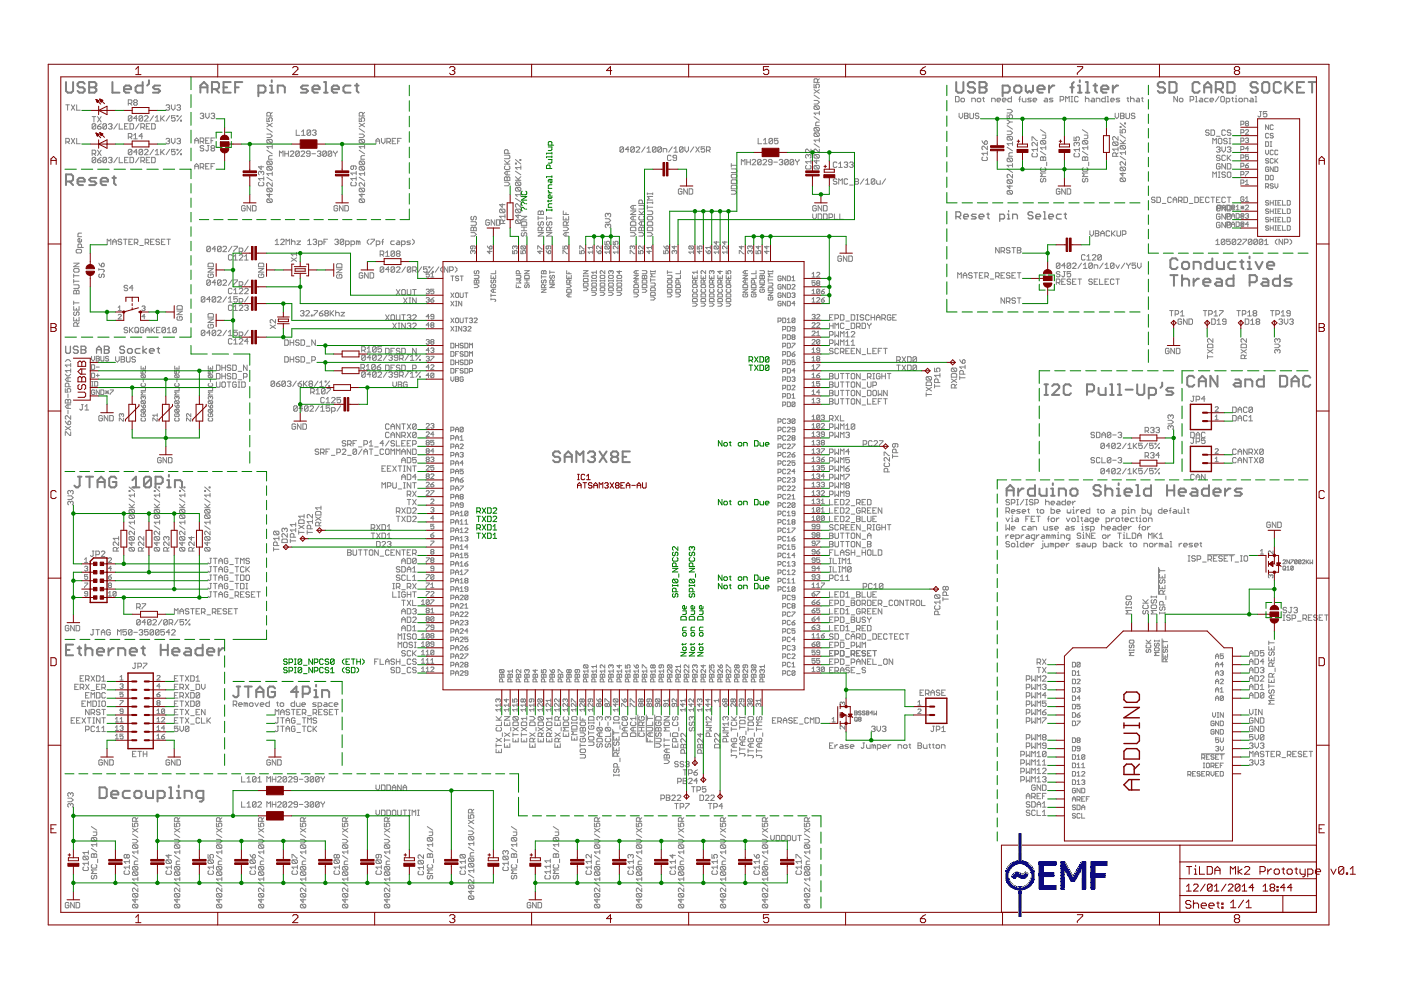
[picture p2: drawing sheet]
<svg xmlns="http://www.w3.org/2000/svg" width="297mm" height="210mm" viewBox="0 0 297 210" stroke-linecap="round" stroke-linejoin="round" font-family="sans-serif">
<g fill="none" stroke="#808080" stroke-width=".21">
<path d="M172.6 17.8v.8h.5l-.1-.6 .1-.2h.4l.2 .2v.4l-.2 .2M172.6 19l1.1 .8M173.3 17.5v-.6l-.2-.2h-.3l-.2 .2v.6h1.1M173.7 19l-1.1 .8M173.7 16.7l-.4 .4M13.9 30.1h.6l.2-.2v-.4l-.2-.2h-.6v1.2M13.9 22.2h.8M14.3 30.1l.4 .4M14.3 22.2v1.2M15.1 29.3l.8 1.2M15.1 22.2l.8 1.2M15.9 29.3l-.8 1.2"/>
<path d="M15.9 22.2l-.8 1.2M16.3 29.3v1.2h.7M16.3 22.2v1.2h.7M19.5 32.6h.6l.2-.2v-.4l-.2-.2h-.6v1.2M19.5 24.7h.8M19.9 32.6l.4 .4M19.9 24.7v1.2M20.3 26.4l-.2-.2h-.4l-.2 .2v.8M20.3 33.5l-.2-.1h-.4l-.2 .1v.8M20.3 26.4v.8l-.2 .2h-.4l-.2-.2M20.3 33.5v.8l-.2 .2h-.4l-.2-.2M20.3 26.4l-.8 .8"/>
<path d="M20.3 33.5l-.8 .8M20.7 26.8h.6l.1 .4-.1 .2h-.4l-.2-.2zM20.7 33.9h.6l.1 .4-.1 .2h-.4l-.2-.2zM20.7 24.7l.7 1.2M20.7 31.8l.7 1.2M21.4 26.2l-.7 .6M21.4 33.4l-.7 .5M21.4 24.7l-.7 1.2M21.4 31.8l-.7 1.2M22.6 26.4l-.2-.2h-.4l-.2 .2v.8M22.6 26.4v.8l-.2 .2h-.4l-.2-.2M22.6 33.5l-.2-.1h-.4l-.2 .1v.8"/>
<path d="M22.6 33.5v.8l-.2 .2h-.4l-.2-.2M22.6 26.4l-.8 .8M22.6 33.5l-.8 .8M23 26.4l.2-.2h.4l.1 .2-.1 .4M23 33.5l.2-.1h.4l.1 .1-.1 .4M23.4 26.8h.2M23.4 33.9h.2M23.6 26.8l.1 .2-.1 .4h-.4l-.2-.2M23.6 33.9l.1 .2-.1 .4h-.4l-.2-.2M24.9 26.2l-.8 1.2M24.9 33.4l-.8 1.1M25.3 26.2v1.2h.7"/>
<path d="M25.3 33.4v1.1h.7M26.4 26.8h.4M26.4 33.9h.4M27.2 26.2h-.8v1.2h.8M27.2 33.4h-.8v1.1h.8M27.2 29.1h.6l.2-.2v-.4l-.2-.2h-.6v1.1M27.2 21.9h.6l.2-.2v-.3l-.2-.2h-.6v1.1M27.6 26.2h.5l.2 .2v.8l-.2 .2h-.5zM27.6 33.4h.5l.2 .1v.8l-.2 .2h-.5zM27.6 21.9l.4 .4M27.6 29.1l.4 .3M28 31.9l-.2-.2h-.4l-.2 .2v.7"/>
<path d="M28 24.7v.8l-.2 .2h-.4l-.2-.2M28 31.9v.7l-.2 .2h-.4l-.2-.2M28 24.7l-.2-.2h-.4l-.2 .2v.8M28 24.7l-.8 .8M28 31.9l-.8 .7M28.3 29.4h.8M28.3 28.7l.4-.4v1.1M28.5 21.7l-.2 .2 .2 .4h.4l.2-.2-.2-.4M28.5 21.7l-.2-.2 .2-.3h.4l.2 .2-.2 .3M28.5 21.7h.4M29.1 25.1h-.8l.6-.6v1.2M29.1 32.2h-.8l.6-.5v1.1"/>
<path d="M29.5 26.2l-.8 1.2M29.5 33.4l-.8 1.1M29.9 27h.5l.2-.2v-.4l-.2-.2h-.5v1.2M29.9 34.1h.5l.2-.2v-.4l-.2-.1h-.5v1.1M30.2 31.9l-.1-.2h-.4l-.2 .2v.7M30.2 24.7v.8l-.1 .2h-.4l-.2-.2M30.2 31.9v.7l-.1 .2h-.4l-.2-.2M30.2 27l.4 .4M30.2 34.1l.4 .4M30.2 24.7l-.1-.2h-.4l-.2 .2v.8M30.2 24.7l-.7 .8M30.2 31.9l-.7 .7"/>
<path d="M30.2 28.9h-.7l.6-.6v1.1M30.6 31.9l.2-.2h.4l.2 .2v.1l-.8 .8h.8M30.6 24.7l.2-.2h.4l.2 .2v.2l-.8 .8h.8M31 26.8h.4M31 33.9h.4M31.8 26.2h-.8v1.2h.8M31.8 33.4h-.8v1.1h.8M32.2 26.2h.5l.2 .2v.8l-.2 .2h-.5zM32.2 33.4h.5l.2 .1v.8l-.2 .2h-.5zM32.5 24.5l-.7 1.2M32.5 31.7l-.7 1.1M32.9 25.7h.8"/>
<path d="M32.9 24.9l.4-.4v1.2M32.9 32l.4-.3v1.1M32.9 32.8h.8M34.1 24.5v1.2M34.1 31.7v1.1M34.3 25.1l.5 .6M34.3 32.2l.5 .6M34.8 24.5l-.7 .8M34.8 31.7l-.7 .7M35.2 22.4l.2-.2h.4l.2 .2-.2 .4M35.2 29.5l.2-.2h.4l.2 .2-.2 .4M35.6 29.9h.2"/>
<path d="M35.6 22.8h.2M35.8 22.8l.2 .2-.2 .4h-.4l-.2-.2M35.8 29.9l.2 .2-.2 .4h-.4l-.2-.2M36 24.5l-.8 1.2M36 31.7l-.8 1.1M36.3 22.2v.8l.4 .4 .4-.4v-.8M36.3 29.3v.8l.4 .4 .4-.4v-.8M37.1 31.7h-.7v.5l.3-.2 .4 .2v.4l-.2 .2h-.3l-.2-.2M37.1 24.5h-.7v.6l.3-.2 .4 .2v.4l-.2 .2h-.3l-.2-.2M37.5 22.4l.2-.2h.4l.2 .2-.2 .4M37.5 29.5l.2-.2h.4l.2 .2-.2 .4M37.5 31.7h.2v.2h-.2z"/>
<path d="M37.5 24.5h.2v.2h-.2zM37.9 29.9h.2M37.9 22.8h.2M38.1 22.8l.2 .2-.2 .4h-.4l-.2-.2M38.1 29.9l.2 .2-.2 .4h-.4l-.2-.2M38.3 32.6h.2v.2h-.2zM38.3 25.5h.2v.2h-.2zM38.5 24.5l-1 1.2M38.5 31.7l-1 1.1M41.3 35.8v-.7l.4-.4 .4 .4v.7M41.3 30.4v-.8l.4-.3 .4 .3v.8M41.3 29.8h.8"/>
<path d="M41.3 35.3h.8M42.4 30h.6l.2-.2v-.4l-.2-.1h-.6v1.1M42.4 35.5h.6l.2-.2v-.4l-.2-.2h-.6v1.1M42.4 24.2l.2-.2h.4l.2 .2-.2 .4M42.8 24.6h.2M42.8 30l.4 .4M42.8 35.5l.4 .3M43 24.6l.2 .2-.2 .3h-.4l-.2-.1M43.2 31.1l-.2-.2h-.4l-.2 .2v.1l.2 .2h.4l.2 .4-.2 .2h-.4l-.2-.2M43.6 24v.8l.4 .3 .3-.3v-.8M43.6 29.8h.4M43.6 35.3h.4"/>
<path d="M44 30.9h.3M44.2 30.9v.9l-.2 .2-.4-.2M44.3 34.7h-.7v1.1h.7M44.3 29.3h-.7v1.1h.7M44.7 24.2l.2-.2h.4l.2 .2-.2 .4M44.7 29.8h.4M44.7 35.3h.4M44.9 31.4l-.2-.2 .2-.3h.4l.2 .2-.2 .3M44.9 31.4l-.2 .2 .2 .4h.4l.2-.2-.2-.4M44.9 31.4h.4M45.1 24.6h.2M45.3 24.6l.2 .2-.2 .3h-.4l-.2-.1"/>
<path d="M45.5 29.3h-.8v1.1M45.5 34.7h-.8v1.1M55 38.6l-.2 .2v.4l.2 .2h.7l.2-.2v-.4l-.2-.2M55.4 36.5l.2-.2 .3 .2v.4l-.2 .2M55.4 36.5l-.2-.2-.4 .2v.4l.2 .2M55.4 35.2v.7l-.6-.5h1.1M55.4 36.5v.2M55.9 37.5v.7M55.9 37.9h-1.1l.4 .3M56.6 25v.7h.5l-.1-.3 .1-.4h.4l.2 .2v.3l-.2 .2M56.6 28.4h.7l.4 .4-.4 .4h-.7M56.6 37.6l1.1 .8"/>
<path d="M56.6 31.9l1.1 .7M56.6 27.3l1.1 .7M56.6 26.1l1.1 .8M56.8 35.3l-.2 .2v.4l.2 .2h.7M56.8 35.3l.7 .8M56.8 34.2l.7 .7M56.8 29.6l.7 .7M56.8 39.9h.7l.2 .2v.4l-.2 .2M56.8 29.6l-.2 .2v.3l.2 .2h.7M56.8 34.2l-.2 .2v.3l.2 .2h.7M56.8 39.9l-.2 .2v.4l.2 .2h.7M56.8 29.6h.7l.2 .2v.3l-.2 .2"/>
<path d="M56.8 34.2h.7l.2 .2v.3l-.2 .2M56.8 35.3h.7l.2 .2v.4l-.2 .2M56.8 39.9l.7 .8M57.3 24.6v-.6l-.2-.2h-.3l-.2 .2v.6h1.1M57.7 38.7v.8l-.7-.8-.4 .2v.4l.2 .2M57.7 30.7v.8M57.7 36.4v.8M57.7 36.8h-1.1l.4 .4M57.7 33h-.6l-.1 .2v.6h.7M57.7 31.1h-1.1l.4 .4M57.7 26.1l-1.1 .8M57.7 23.8l-.4 .4"/>
<path d="M59.2 33.1v-1.1l.4 .4 .4-.4v1.1M60.4 32v1.1M60.4 32.6h.8M61.2 32v1.1M61.5 32.2l.2-.2h.4l.2 .2v.2l-.8 .7h.8M62.8 27.6v1.1h.8M63.5 32.2v.8l-.2 .1h-.4l-.2-.1M63.5 32.2l-.2-.2h-.4l-.2 .2v.8M63.5 32.2l-.8 .8M63.8 32.2l.2-.2h.4l.2 .2v.2l-.8 .7h.8M63.9 27.9l.4-.3v1.1M63.9 28.7h.8"/>
<path d="M65.7 32.6h-.5l-.2-.2 .2-.4h.4l.1 .2v.8l-.1 .1h-.4l-.2-.1M65.9 27.7l-.8 .8M65.9 27.7l-.2-.1h-.4l-.2 .1v.8M65.9 27.7v.8l-.2 .2h-.4l-.2-.2M66.1 32.6h.8M66.3 27.7l.1-.1h.4l.2 .1-.2 .4M66.6 28.1h.2M66.8 28.1l.2 .2-.2 .4h-.4l-.1-.2M67.3 32.2l.2-.2h.3l.2 .2-.2 .4M67.6 32.6h.2M67.8 32.6l.2 .2-.2 .3h-.3l-.2-.1M69.2 32.2l-.2-.2h-.4l-.2 .2v.8"/>
<path d="M69.2 32.2v.8l-.2 .1h-.4l-.2-.1M69.2 32.2l-.8 .8M70.3 32.2v.8l-.2 .1h-.3l-.2-.1M70.3 32.2l-.2-.2h-.3l-.2 .2v.8M70.3 32.2l-.7 .8M70.7 32l.4 .6M71.1 32.6v.5M71.5 32l-.4 .6M74.6 38.6l-.2 .2v.4l.2 .2h.7l.2-.2v-.4l-.2-.2M75 35.2v.6l-.2 .1-.4-.1v-.4l.2-.2h.7l.2 .2v.4l-.2 .1M75.5 37.9h-1.1l.4 .3M75.5 36.7h-1.1l.4 .4"/>
<path d="M75.5 36.3v.8M75.5 37.5v.7M76.2 25v.7h.5l-.2-.3 .2-.4h.4l.2 .2v.3l-.2 .2M76.2 37.6l1.1 .8M76.2 31.9l1.1 .7M76.2 28.4h.7l.4 .4-.4 .4h-.7M76.2 27.3l1.1 .7M76.2 26.1l1.1 .8M76.3 35.3l-.1 .2v.4l.1 .2h.8M76.3 34.2l-.1 .2v.3l.1 .2h.8M76.3 29.6l-.1 .2v.3l.1 .2h.8M76.3 39.9l-.1 .2v.4l.1 .2h.8"/>
<path d="M76.3 29.6h.8l.2 .2v.3l-.2 .2M76.3 34.2h.8l.2 .2v.3l-.2 .2M76.3 35.3h.8l.2 .2v.4l-.2 .2M76.3 39.9h.8l.2 .2v.4l-.2 .2M76.3 39.9l.8 .8M76.3 35.3l.8 .8M76.3 34.2l.8 .7M76.3 29.6l.8 .7M76.9 24.6v-.6l-.2-.2h-.4l-.1 .2v.6h1.1M77.3 38.7v.8l-.8-.8-.3 .2v.4l.1 .2M77.3 30.7v.8M77.3 36.4v.8"/>
<path d="M77.3 36.8h-1.1l.3 .4M77.3 33h-.6l-.2 .2v.6h.8M77.3 31.1h-1.1l.3 .4M77.3 26.1l-1.1 .8M77.3 23.8l-.4 .4M79.7 30.5v-.8l.4-.4 .4 .4v.8M79.7 29.9h.8M80.9 29.3v.8l.4 .4 .3-.4v-.8M82 30.1h.6l.2-.2v-.4l-.2-.2h-.6v1.2M82.4 30.1l.4 .4M83.2 29.9h.3M83.9 29.3h-.7v1.2h.7"/>
<path d="M84.3 29.9h.4M85.1 29.3h-.8v1.2M107 37.7l.1-.2 .4 .2 .4-.2 .2 .2v.5h-1.1zM107 38.6h.7l.4 .4-.4 .4h-.7M107 34l.7 .8M107 32.9h.9l.2 .2v.4l-.2 .2h-.9M107 34.8h1.1M107.1 35.2l-.1 .2v.4l.1 .1h.8l.2-.1v-.4l-.2-.2M107.5 36.3v.8M107.5 37.7v.5M107.7 32.5v-.6l-.2-.2h-.4l-.1 .2v.6h1.1M108.1 36.3h-.8l-.3 .4 .3 .4h.8"/>
<path d="M108.1 34l-.6 .6M109.3 34.6h.2v.2h-.2zM109.3 38.2h1.1M109.3 37.5l.7 .7M109.3 36.3l1.1 .8M109.3 33.8l1.1 1M109.5 39.8h.7l.2 .1v.4l-.2 .2M109.5 38.6l-.2 .2v.4l.2 .2h.7M109.5 39.8l-.2 .1v.4l.2 .2h.7M109.5 38.6h.7l.2 .2v.4l-.2 .2M109.5 39.8l.7 .7M109.5 38.6l.7 .8"/>
<path d="M110.2 33.8h.2v.2h-.2zM110.4 35.2v.7M110.4 37.5l-.5 .5M110.4 35.5h-1.1l.4 .4M132.2 31.3v.8l-.2 .2h-.4l-.2-.2M132.2 31.3l-.8 .8M132.2 31.3l-.2-.2h-.4l-.2 .2v.8M133.3 31.7h-.7l.6-.6v1.2M134.5 31.3l-.8 .8M134.5 31.3l-.2-.2h-.4l-.2 .2v.8M134.5 31.3v.8l-.2 .2h-.4l-.2-.2M134.9 31.3l.2-.2h.3l.2 .2v.2l-.7 .8h.7"/>
<path d="M136.8 31.1l-.8 1.2M137.2 32.3h.7M137.2 31.5l.4-.4v1.2M139.1 31.3v.8l-.2 .2h-.4l-.2-.2M139.1 31.3l-.2-.2h-.4l-.2 .2v.8M139.1 31.3l-.8 .8M140.2 31.3v.8l-.2 .2h-.3l-.2-.2M140.2 31.3l-.2-.2h-.3l-.2 .2v.8M140.2 31.3l-.7 .8M140.6 32.3v-.8h.6l.2 .2v.6M142.3 33.1l-.2-.2h-.4l-.2 .2v.8l.2 .1h.4l.2-.1M142.5 31.1l-.7 1.2"/>
<path d="M142.9 32.3h.8M142.9 31.5l.4-.4v1.2M143.4 33.5h-.5l-.2-.2 .2-.4h.4l.1 .2v.8l-.1 .1h-.4l-.2-.1M144.8 31.3l-.2-.2h-.3l-.2 .2v.8M144.8 31.3v.8l-.2 .2h-.3l-.2-.2M144.8 31.3l-.7 .8M145.2 31.1v.8l.4 .4 .4-.4v-.8M147.1 31.1l-.7 1.2M147.5 31.1l.8 1.2M148.3 31.1l-.8 1.2M149.4 31.1h-.7v.6l.3-.2 .4 .2v.4l-.2 .2h-.4l-.1-.2M149.8 31.9h.6l.2-.2v-.4l-.2-.2h-.6v1.2"/>
<path d="M150.2 31.9l.4 .4M155 39.5l.2-.2h.8l.2 .2v.5h-1.2zM155 35.8h1l.2 .2v.4l-.2 .2h-1M155 38.3l.2-.2h.8l.2 .2v.6h-1.2zM155 37.1l.2-.1h.8l.2 .1v.4l-.2 .2h-.8l-.2-.2zM155 35.1h1.2M155 34.7v.7M157.2 34.9v-1.1l.4 .4 .3-.4v1.1M158.3 33.8v1.1M158.3 34.4h.8M159.1 33.8v1.1M159.5 34l.2-.2h.3l.2 .2v.2l-.7 .7h.7"/>
<path d="M160.7 29.3v1.2h.8M161.4 34l-.2-.2h-.4l-.2 .2v.8M161.4 34v.8l-.2 .1h-.4l-.2-.1M161.4 34l-.8 .8M161.8 34l.2-.2h.3l.2 .2v.2l-.7 .7h.7M161.9 30.5h.7M161.9 29.7l.4-.4v1.2M163.7 34.4h-.6l-.2-.2 .2-.4h.4l.2 .2v.8l-.2 .1h-.4l-.2-.1M163.8 29.5l-.2-.2h-.4l-.2 .2v.8M163.8 29.5v.8l-.2 .2h-.4l-.2-.2M163.8 29.5l-.8 .8M164.1 34.4h.7"/>
<path d="M165 29.3h-.8v.6l.4-.2 .4 .2v.4l-.2 .2h-.4l-.2-.2M165.2 34l.2-.2h.4l.2 .2-.2 .4M165.6 34.4h.2M165.8 34.4l.2 .2-.2 .3h-.4l-.2-.1M167.1 34l-.2-.2h-.3l-.2 .2v.8M167.1 34l-.7 .8M167.1 34v.8l-.2 .1h-.3l-.2-.1M168.3 34l-.2-.2h-.4l-.2 .2v.8M168.3 34v.8l-.2 .1h-.4l-.2-.1M168.3 34l-.8 .8M168.7 33.8l.3 .6M169 34.4v.5"/>
<path d="M169.4 33.8l-.4 .6M171 35.1l-.2 .2v.3l.2 .2h.7l.2-.2v-.3l-.2-.2M171.4 33l-.2-.2-.4 .2v.3l.2 .2M171.4 33l.2-.2 .3 .2v.3l-.2 .2M171.4 33v.1M171.9 34.3h-1.1l.4 .4M171.9 31.6v.8l-.7-.8-.4 .2v.4l.2 .2M171.9 33.9v.8M172.6 30.5l1.1 .7M172.6 24.7l1.1 .8M172.6 21.3h.7l.4 .4-.4 .4h-.7M172.6 20.2l1.1 .7"/>
<path d="M172.8 35.1h.7l.2 .2v.3l-.2 .2M172.8 27h.7l.2 .2v.4l-.2 .2M172.8 32.8l-.2 .2v.3l.2 .2h.7M172.8 35.1l-.2 .2v.3l.2 .2h.7M172.8 22.4l-.2 .2v.4l.2 .2h.7M172.8 27l-.2 .2v.4l.2 .2h.7M172.8 28.2l-.2 .2v.3l.2 .2h.7M172.8 22.4h.7l.2 .2v.4l-.2 .2M172.8 28.2h.7l.2 .2v.3l-.2 .2M172.8 32.8h.7l.2 .2v.3l-.2 .2M172.8 35.1l.7 .7M172.8 32.8l.7 .7"/>
<path d="M172.8 28.2l.7 .7M172.8 27l.7 .8M172.8 22.4l.7 .8M173.1 33.9v.8l-.5-.6h1.1M173.7 31.6v.8l-.7-.8-.4 .2v.4l.2 .2M173.7 23.6v.7M173.7 29.3v.8M173.7 29.7h-1.1l.4 .4M173.7 25.9h-.6l-.1 .2v.5h.7M173.7 24h-1.1l.4 .3M177.4 38.1l-.2-.2h-.3l-.2 .4 .2 .2h.3l.2 .4-.2 .2h-.3l-.2-.2M177.4 34.5l-.2-.1h-.3l-.2 .1v.8l.2 .2h.3l.2-.2"/>
<path d="M177.8 39.1v-1.2l.4 .4 .4-.4v1.2M177.8 35.5h.8M177.8 34.7l.4-.3v1.1M179 34.5l.2-.1h.3l.2 .1-.2 .4M179.3 34.9h.2M179.5 34.9l.2 .2-.2 .4h-.3l-.2-.2M179.7 38.1l-.2-.2h-.3l-.2 .2v.8l.2 .2h.3l.2-.2M180.1 39.2h.8M180.1 34.5l.2-.1h.4l.2 .1-.2 .4M180.5 34.9h.2M180.7 34.9l.2 .2-.2 .4h-.4l-.2-.2M181.3 37.9h.5l.2 .2-.2 .4 .2 .4-.2 .2h-.5z"/>
<path d="M181.3 38.5h.5M183.2 37.9l-.8 1.2M183.6 39.1h.7M183.6 38.3l.3-.4v1.2M185.5 38.1l-.2-.2h-.4l-.2 .2v.8M185.5 38.1v.8l-.2 .2h-.4l-.2-.2M185.5 38.1l-.8 .8M185.9 38.3v.6l.2 .2h.5v-.8M187.8 37.9l-.8 1.2M202.6 20.4h.6l.1 .2v.8l-.1 .2h-.6zM203.3 24v.8l.4 .3 .4-.3v-.8M203.7 21l.2-.2h.4l.2 .2v.4l-.2 .2h-.4l-.2-.2z"/>
<path d="M204.5 24h.6l.2 .2-.2 .4 .2 .4-.2 .1h-.6zM204.5 24.6h.6M205.6 24v1l.2 .1h.4l.2-.1v-1M206 21.6v-.8h.6l.2 .2v.6M207.2 21l.2-.2h.4l.1 .2v.4l-.1 .2h-.4l-.2-.2zM207.5 24.2l-.2-.2h-.3l-.2 .4 .2 .2h.3l.2 .4-.2 .1h-.3l-.2-.1M208.2 29.8l.6 .8M208.3 20.8h.4M208.4 33.3l-.2 .2v.4l.2 .1h.7l.2-.1v-.4l-.2-.2M208.5 20.6v.8l.2 .2M208.8 30l.2-.2 .3 .2v.4l-.2 .2h-.3zM209.3 31v.7l-.7-.7-.4 .2v.4l.2 .1"/>
<path d="M209.3 32.1v.8M209.3 32.5h-1.1l.4 .4M210.2 21.6v-.8h.6l.2 .2v.6M211.4 21.2h.8l-.2-.4h-.4l-.2 .2v.4l.2 .2h.4M212.5 21.2h.8l-.2-.4h-.4l-.2 .2v.4l.2 .2h.4M213.5 23.2h.8l.4 .4-.4 .4h-.8M213.5 27.8h.8l.4 .4-.4 .4h-.8M213.5 24.3v.8h.6l-.2-.4 .2-.4h.4l.2 .2v.4l-.2 .2M213.5 25.5l.6 .4M213.5 35.8l1.2 .8M213.5 31.2l1.2 .8M213.5 26.6l1.2 .8"/>
<path d="M213.7 33.5h.8l.2 .2v.4l-.2 .2M213.7 28.9h.8l.2 .2v.4l-.2 .2M213.7 38.1l-.2 .2v.4l.2 .2h.8M213.7 38.1l.8 .8M213.7 38.1h.8l.2 .2v.4l-.2 .2M213.7 33.5l.8 .8M213.7 28.9l-.2 .2v.4l.2 .2h.8M213.7 33.5l-.2 .2v.4l.2 .2h.8M213.7 28.9l.8 .8M214.1 25.9h.6M214.1 25.9l-.6 .3M214.1 39.3v.7l-.6-.5h1.2"/>
<path d="M214.4 20.4v1.2h-.5l-.2-.2v-.4l.2-.2h.5M214.7 32.4h-.6l-.2 .2v.5h.8M214.7 37v.7l-.8-.7-.4 .1v.4l.2 .2M214.7 30.1v.7M214.7 34.7v.7M214.7 35.1h-1.2l.4 .3M214.7 30.5h-1.2l.4 .3M216 21h.4M216.4 20.4l-.2 .2v1M216.7 20.8v.6l.2 .2h.6v-.8M218.7 20.8h-.6l-.2 .2 .2 .2h.4l.2 .2-.2 .2h-.6M218.8 29.8v-.8l1.1 .8"/>
<path d="M219 32.5l-.2 .2v.4l.2 .2h.8l.1-.2v-.4l-.1-.2M219 21.2h.8l-.2-.4h-.4l-.2 .2v.4l.2 .2h.4M219.9 31.7h-1.1l.4 .4M219.9 30.2v.7l-.7-.7-.4 .2v.4l.2 .1M219.9 31.3v.8M220.6 32.1l1.1 .8M220.6 27.5l1.1 .8M220.8 37.8l-.2 .2v.4l.4 .2 .2-.2v-.4l.3-.2 .2 .2v.4l-.2 .2M220.8 33.2l.4 .2 .3-.2 .2 .2v.6h-1.1v-.6zM220.8 29.8l-.2 .2v.4l.2 .1h.7M220.8 35.5l-.2 .2v.4l.2 .2h.7l.2-.2v-.4l-.2-.2M220.8 29.8h.7l.2 .2v.4l-.2 .1"/>
<path d="M220.8 29.8l.7 .7M221 28.6h.7v.6l-.2 .2h-.5M221.2 33.4v.6M221.5 20.8h.4l.2 .2v.6h-.6l-.2-.2 .2-.2h.6M221.7 30.9v.8M221.7 36.7h-1.1l.4 .4-.4 .3h1.1M221.7 31.3h-1.1l.4 .4M221.9 34.4v.7M223.2 20.8h-.5l-.2 .2 .2 .2h.4l.1 .2-.1 .2h-.6M224.8 21.2h.5l.2-.2v-.4l-.2-.2h-.5v1.2M225.9 21.6v-1.2l.4 .4 .4-.4v1.2M227.1 21.6h.4"/>
<path d="M227.1 20.4h.4M227.3 20.4v1.2M227.7 29v.8h.6l-.2-.4 .2-.4h.4l.2 .2v.4l-.2 .2M227.9 32.5l-.2 .2v.4l.2 .2h.8l.2-.2v-.4l-.2-.2M228.3 30.4l.2-.2 .4 .2v.4l-.2 .1M228.3 30.4l-.2-.2-.4 .2v.4l.2 .1M228.3 30.4v.2M228.6 20.6l-.2-.2h-.4l-.2 .2v.8l.2 .2h.4l.2-.2M228.9 31.7h-1.2l.4 .4M228.9 31.3v.8M229.5 33.4l.2-.2 .4 .2 .3-.2 .2 .2v.6h-1.1zM229.5 32.1l1.1 .8"/>
<path d="M229.5 27.5l1.1 .8M229.7 29.8l-.2 .2v.4l.2 .1h.7M229.7 35.5l-.2 .2v.4l.2 .2h.7l.2-.2v-.4l-.2-.2M229.7 37.8l-.2 .2v.4l.2 .2 .4-.2v-.4l.2-.2 .3 .2v.4l-.2 .2M229.7 29.8h.7l.2 .2v.4l-.2 .1M229.7 29.8l.7 .7M229.9 28.6h.7v.6l-.2 .2h-.5M230.1 33.4v.6M230.1 21l.2-.2h.4l.2 .2v.6M230.1 20.4v1.2M230.6 31.3h-1.1l.4 .4M230.6 36.7h-1.1l.4 .4-.4 .3h1.1"/>
<path d="M230.6 30.9v.8M230.8 34.4v.7M231.5 20.8h.4l.2 .2v.6h-.6l-.2-.2 .2-.2h.6M232.4 21.6v-.8h.6l.2 .2v.6M234.3 20.4v1.2h-.5l-.2-.2v-.4l.2-.2h.5M234.7 21.6h.4M234.7 20.4h.2v1.2M235.5 21.2h.7l-.1-.4h-.4l-.2 .2v.4l.2 .2h.4M236.1 30.1l-.2 .2v.4l.2 .2h.8M236.1 30.1h.8l.1 .2v.4l-.1 .2M236.1 30.1l.8 .8M236.4 24v.8l.4 .3 .4-.3v-.8"/>
<path d="M236.7 33.1v-.5l-.2-.2h-.4l-.2 .2v.5h1.1M237 31.6h-1.1l.4 .4M237 29v.7l-.7-.7-.4 .1v.4l.2 .2M237 32.4l-.3 .4M237 31.2v.8M237.4 20.8h-.6l-.2 .2 .2 .2h.4l.2 .2-.2 .2h-.6M237.5 27.4v.8h.6l-.2-.4 .2-.4h.3l.2 .2v.4l-.2 .2M237.5 26.8h.2v.2h-.2zM237.5 30.5h1.1M237.5 33.1l1.1 .8M237.5 29.7l.8 .8M237.5 28.6l1.1 .7"/>
<path d="M237.5 26.1l1.1 .9M237.6 24h.5l.2 .2-.2 .4 .2 .4-.2 .1h-.5zM237.6 24.6h.5M237.7 35.4l-.2 .2v.4l.2 .2h.7M237.7 37.7l-.2 .2v.4l.2 .2h.7M237.7 37.7h.7l.2 .2v.4l-.2 .2M237.7 30.9l-.2 .2v.3l.2 .2h.7M237.7 30.9h.7l.2 .2v.3l-.2 .2M237.7 35.4h.7l.2 .2v.4l-.2 .2M237.7 37.7l.7 .8M237.7 35.4l.7 .8M237.7 30.9l.7 .7"/>
<path d="M238.1 36.6v.8l-.6-.6h1.1M238.4 26.1h.2v.2h-.2zM238.6 34.3v.8l-.7-.8-.4 .2v.4l.2 .2M238.6 29.7l-.5 .6M238.6 32.4h-1.1l.4 .4M238.6 32v.8M238.7 24v1l.2 .1h.4l.2-.1v-1M238.9 20.8h.4M239.1 20.6v.8l.2 .2M239.7 20.4v1.2M239.7 21l.2-.2h.4l.2 .2v.6M240.6 24.2l-.2-.2h-.3l-.2 .4 .2 .2h.3l.2 .4-.2 .1h-.3l-.2-.1"/>
<path d="M241 20.8h.4l.2 .2v.6h-.6l-.1-.2 .1-.2h.6M242 20.8h.4M242.2 20.6v.8l.2 .2M249.6 20.4v1.2l-.7-1.2v1.2M250.2 20.8h.4l.2 .2v.4l-.2 .2h-.4l-.2-.2v-.4zM252.3 21.2h.6l.2-.2v-.4l-.2-.2h-.6v1.2M253.5 21.6h.4M253.5 20.4h.2v1.2M254.4 20.8h.4l.2 .2v.6h-.6l-.2-.2 .2-.2h.6M256.2 20.8h-.6l-.2 .2v.4l.2 .2h.6M256.4 27.7l-.2-.1h-.4l-.2 .1 .2 .4h.4l.2 .2-.2 .4h-.4l-.2-.2M256.5 21.2h.8l-.2-.4h-.4l-.2 .2v.4l.2 .2h.4"/>
<path d="M256.8 27.6h.5l.2 .1v.8l-.2 .2h-.5zM257.1 37.6v-1.1l.4 .4 .4-.4v1.1M257.1 30.5v-1.2l.4 .4 .4-.4v1.2M257.9 31.3l.2-.2h.4l.2 .2-.2 .4M257.9 28.9h.8M258.3 29.5l.2-.2h.4l.2 .2v.8l-.2 .2h-.4l-.2-.2zM258.3 31.7h.2M258.3 37.6h.4M258.3 36.5h.4M258.4 20.4l-.7 1.2M258.5 31.7l.2 .2-.2 .4h-.4l-.2-.2M258.5 36.5v1.1"/>
<path d="M258.7 34.9l-.2-.2h-.4l-.2 .2v.7l.2 .2h.4l.2-.2v-.3h-.4M258.7 33.1l-.2-.2h-.4l-.2 .2 .2 .4h.4l.2 .2-.2 .3h-.4l-.2-.1M258.8 20.6l.2-.2h.4l.2 .2v.8l-.2 .2h-.4l-.2-.2zM259.1 31.1v.8l.3 .4 .4-.4v-.8M259.8 33.1l-.2-.2h-.4l-.1 .2v.8l.1 .1h.4l.2-.1M259.8 27.7l-.2-.1h-.4l-.1 .1v.8l.1 .2h.4l.2-.2M259.8 36.7l-.2-.2h-.4l-.1 .4 .1 .1h.4l.2 .4-.2 .2h-.4l-.1-.2M259.8 34.7v1.1l-.7-1.1v1.1M260 21.6h.5l.2-.2v-.4l-.2-.2h-.5v1.2M260.2 36.7l.2-.2h.4l.2 .2v.7l-.2 .2h-.4l-.2-.2zM260.2 34.7h.6l.2 .2v.7l-.2 .2h-.6zM260.2 31.3l.2-.2h.4l.2 .2-.2 .4"/>
<path d="M260.2 29.5l-.2-.2h-.4l-.2 .2 .2 .4h.4l.2 .2-.2 .4h-.4l-.2-.2M260.2 32.9v1.1M260.4 33.5l.6 .5M260.6 30.5h.4M260.6 31.7h.2M260.6 29.3h.4M260.8 31.7l.2 .2-.2 .4h-.4l-.2-.2M260.8 29.3v1.2M261 27.7l-.2-.1h-.4l-.2 .1 .2 .4h.4l.2 .2-.2 .4h-.4l-.2-.2M261 32.9l-.8 .8M261.1 20.8h.4M261.3 20.6v.8l.2 .2"/>
<path d="M261.9 21.6h.4M261.9 20.8h.2v.8M262.1 20.3v.1M262.7 21l.1-.2h.4l.2 .2v.4l-.2 .2h-.4l-.1-.2zM263.1 35.3h.5l.1-.2-.1-.5h-.5v1M263.1 38.8h.5l.1-.1-.1-.5h-.5v.9M263.1 33.5h.5l.1-.2-.1-.5h-.5v1M263.1 31.7h.5l.1-.2v-.3l-.1-.1h-.5v.9M263.1 29.9h.5l.1-.1v-.4l-.1-.1h-.5v.9M263.1 37h.5l.1-.1-.1-.5h-.5v1M263.1 26.4h.5l.1-.2v-.3l-.1-.2h-.5v1M263.1 28.1h.5l.1-.1v-.4l-.1-.1h-.5v1"/>
<path d="M263.8 21.6v-.8h.6l.2 .2v.6M264.1 35.1h.5l.1 .3-.5 .2-.1-.2zM264.1 29.4l.5-.1 .1 .1-.1 .4M264.1 38.5l.3-.3v.9M264.1 27.6l.1-.1 .5 .1-.6 .9h.6M264.1 36.4h.6l-.6 1M264.1 39.1h.6M264.2 26.2l-.1-.2 .1-.3h.4l.1 .2-.1 .3M264.2 26.2l-.1 .2 .1 .3h.4l.1-.2-.1-.3M264.2 26.2h.4M264.4 29.8h.2M264.6 29.8l.1 .1-.1 .3h-.4l-.1-.1"/>
<path d="M264.7 31.5h-.6l.5-.4v.9M264.7 32.8h-.6v.5l.3-.2 .3 .2-.1 .5h-.4l-.1-.2M264.7 34.6l-.6 .5M265.1 20.8h.4l.2 .2v.6h-.6l-.1-.2 .1-.2h.6M266.1 21.6h.4M266.1 20.4h.2v1.2M267.1 23.6h.4M267.3 23.6v1l-.2 .2-.4-.2M268.3 37.2h.5l.2 .1v.7l-.2 .1h-.5zM268.3 30.1h.5l.2 .1v.7l-.2 .1h-.5zM268.3 31.8v.7l.3 .3 .4-.3v-.7M268.3 39.6h.5l.2-.2-.2-.5h-.5v1"/>
<path d="M268.6 23.6h-.8v.6l.4-.2 .4 .2v.4l-.2 .2h-.4l-.2-.2M268.6 39.6l.4 .3M269 33.8l-.2-.2h-.3l-.2 .3 .2 .2h.3l.2 .3-.2 .2h-.3l-.2-.2M269 35.6l-.2-.2h-.3l-.2 .2v.6l.2 .2 .5-.2v-.3h-.4M269 28.4l-.2-.1-.5 .1v.7l.2 .2h.3l.2-.2M269 26.5v1l-.7-1v1M269.3 37.3l.2-.1 .5 .1v.7l-.2 .1-.5-.1zM269.3 31h.3M269.3 30.1h.3M269.5 30.1v.9M270 33.8l-.2-.2-.5 .2v.6l.2 .2 .5-.2M270 39.1l-.2-.2-.5 .2 .2 .3 .5 .2-.2 .3-.5-.1"/>
<path d="M270 32l-.2-.2-.5 .2v.6l.2 .2 .5-.2M270 28.4l-.2-.1-.5 .1 .2 .4 .5 .1-.2 .4-.5-.2M270 26.6l-.2-.1-.5 .1v.7l.2 .2 .5-.2M270 35.4v1l-.7-1v1M270.3 35.4h.5l.1 .2v.6l-.1 .2h-.5zM270.3 38.9v.7l.3 .3 .3-.3v-.7M270.3 33.6v1M270.4 34.1l.5 .5M270.9 32l-.1-.2-.5 .2v.6l.1 .2h.4l.1-.2M270.9 33.6l-.6 .7M15.6 57.1l.2-.2h.8l.2 .2v.4l-.2 .2h-.8l-.2-.2zM15.6 55.8h1.2l-1.2 .8h1.2"/>
<path d="M15.6 58.1v.7M15.6 59.2v.8M15.6 59.6h1.2M15.6 58.5h1.2M16.3 52.9h.8l.2 .2v.3l-.2 .2h-.8l-.1-.2v-.3zM17.3 50.8v.3l-.2 .2h-.4l-.2-.2v-.3l.4-.2v.7M17.3 52.5v-.6l-.2-.2h-.4l-.2 .2v.6h1.2M17.3 49.4h-.6l-.2 .2v.6h.8M21 56.9v.4M21 57.1h.9l.2 .2-.2 .4M21 55.8l.5 .8M21.1 58.1l-.1 .2v.4l.1 .1 .4-.1v-.4l.2-.2 .4 .2v.4l-.2 .1"/>
<path d="M21.5 56l.2-.2 .4 .2v.4l-.2 .2h-.4zM22.7 51.9v-1.2l.4 .4 .4-.4v1.2M23.9 51.3h.8M23.9 51.9v-.8l.4-.4 .4 .4v.8M25.8 50.9l-.2-.2h-.4l-.2 .2 .2 .4h.4l.2 .2-.2 .4h-.4l-.2-.2M26.2 50.7h.7M26.6 50.7v1.2M27.3 51.3h.4M28.1 50.7h-.8v1.2h.8M28.5 51.5h.5l.2-.2v-.4l-.2-.2h-.5v1.2M28.9 51.5l.3 .4M29.6 52h.8"/>
<path d="M30.8 51.5h.5l.2-.2v-.4l-.2-.2h-.5v1.2M31.2 51.5l.3 .4M31.9 51.3h.4M32.7 50.7h-.8v1.2h.8M33.8 50.9l-.2-.2h-.3l-.2 .2 .2 .4h.3l.2 .2-.2 .4h-.3l-.2-.2M34.2 51.3h.4M35 50.7h-.8v1.2h.8M35.4 50.7h.7M35.8 50.7v1.2M44.1 56l.2-.2h.8l.2 .2v.6h-1.2zM44.1 56.9h1.2l-1.2 .8h1.2M44.3 58.1l-.2 .2v.4l.2 .1h.8l.2-.1v-.4l-.2-.2h-.4v.4"/>
<path d="M44.6 52.4l-.2-.2h-.4l-.2 .2v.8M44.6 59.5l-.2-.1h-.4l-.2 .1v.8M44.6 52.4v.8l-.2 .2h-.4l-.2-.2M44.6 59.5v.8l-.2 .2h-.4l-.2-.2M44.6 52.4l-.8 .8M44.6 59.5l-.8 .8M45.7 52.8h-.7l.6-.6v1.2M45.7 59.9h-.7l.6-.5v1.1M46.9 52.4l-.8 .8M46.9 52.4v.8l-.2 .2h-.4l-.2-.2M46.9 52.4l-.2-.2h-.4l-.2 .2v.8M46.9 59.5l-.2-.1h-.4l-.2 .1v.8"/>
<path d="M46.9 59.5v.8l-.2 .2h-.4l-.2-.2M46.9 59.5l-.8 .8M47.3 52.4l.2-.2h.3l.2 .2v.2l-.7 .8h.7M47.3 59.5l.2-.1h.3l.2 .1v.2l-.7 .8h.7M49.2 52.2l-.8 1.2M49.2 54.2l-.2-.2h-.4l-.2 .2v.7l.2 .2h.4l.2-.2M49.2 59.4l-.8 1.1M49.6 52.2h.7l-.7 1.2M49.6 59.4h.7l-.7 1.1M49.6 55.1h.7M49.6 54.4l.4-.4v1.1M50.7 53.4h.6l.2-.2v-.4l-.2-.2h-.6v1.1"/>
<path d="M50.7 54.2l.2-.2h.4l.2 .2v.2l-.8 .7h.8M51.9 54.4l.3-.4v1.1M51.9 55.1h.7M52 43.8l-.2-.2h-.4l-.2 .2v.7l.2 .2h.4l.2-.2v-.3h-.4M52.6 52.2l-.7 1.2M52.6 59.4l-.7 1.1M53.1 43.6v1.1l-.7-1.1v1.1M53.5 43.6h.6l.2 .2v.7l-.2 .2h-.6zM54.8 56l.2-.2h.7l.2 .2v.6h-1.1zM54.8 56.9h1.1l-1.1 .8h1.1M55 58.1l-.2 .2v.4l.2 .1h.7l.2-.1v-.4l-.2-.2h-.3v.4M56.8 42.2l-.2 .2v.4l.2 .1h.7"/>
<path d="M56.8 42.2h.7l.2 .2v.4l-.2 .1M56.8 42.2l.7 .7M57.1 41v.8l-.5-.6h1.1M58.4 51.1l.3-.4v1.2M58.4 51.9h.7M59.5 50.9l.2-.2h.4l.2 .2v.2l-.8 .8h.8M60.6 51.9v-1.2l.4 .4 .4-.4v1.2M61.7 54.7l1.2 .7M61.8 50.7v1.2M61.8 51.3l.2-.2h.4l.1 .2v.6M62.9 53.5v.8M62.9 53.9h-1.2l.4 .4"/>
<path d="M62.9 54.7l-1.2 .7M62.9 51.1h.8l-.8 .8h.8M65.2 51.9h.8M65.2 51.1l.4-.4v1.2M66.4 50.9l.2-.2h.4l.1 .2-.1 .4M66.8 51.3h.2M67 51.3l.1 .2-.1 .4h-.4l-.2-.2M67.5 51.9h.6l.2-.2v-.4l-.2-.2h-.6v1.1M68.7 51.3h.4M69.4 50.7h-.7v1.2M71 50.9l.2-.2h.3l.2 .2-.2 .4M71.4 51.3h.1"/>
<path d="M71.4 57.1h1.1l-1.1 .7h1.1M71.5 51.3l.2 .2-.2 .4h-.3l-.2-.2M71.5 58.2l-.1 .2v.4l.1 .2h.8l.2-.2v-.4l-.2-.2h-.4v.4M71.5 55.9h.8l.2 .2v.6h-1.1v-.6zM71.6 43.8l-.2-.2h-.4l-.2 .2v.7l.2 .2h.4l.2-.2v-.3h-.4M72.7 43.6v1.1l-.7-1.1v1.1M72.9 50.9v.8l-.2 .2h-.4l-.2-.2M72.9 50.9l-.2-.2h-.4l-.2 .2v.8M72.9 50.9l-.8 .8M73.1 43.6h.6l.2 .2v.7l-.2 .2h-.6zM73.3 51.9h.6l.1-.2v-.4l-.1-.2h-.6v1.1M74.4 51.9h.6l.2-.2v-.4l-.2-.2h-.6v1.1"/>
<path d="M75.9 51.3l-.3-.2v.8M75.9 51.3v.6M75.9 51.3l.2-.2 .2 .2v.6M76.3 42.2h.8l.2 .2v.4l-.2 .1M76.3 42.2l-.1 .2v.4l.1 .1h.8M76.3 42.2l.8 .7M76.7 41v.8l-.5-.6h1.1M76.9 58l-.2-.2h-.4l-.1 .2v.8l.1 .2h.4l.2-.2v-.4h-.4M78.1 57.8v1.2l-.8-1.2v1.2M78.3 50.7l-.4 .4v.4l.4 .4M78.5 57.8h.5l.2 .2v.8l-.2 .2h-.5zM78.6 50.7h.8l-.8 1.2"/>
<path d="M79.8 51.9h.5l.2-.2v-.4l-.2-.2h-.5v1.1M80.6 54h.6l.2-.2v-.4l-.2-.2h-.6v1.2M80.9 51.3h.4M81 54l.4 .4M81.3 50.7l-.2 .2v1M81.4 56.8v.7l-.2 .2h-.4l-.2-.2M81.4 56.8l-.2-.2h-.4l-.2 .2v.7M81.4 56.8l-.8 .7M81.8 53.6l.3-.4v1.2M81.8 54.4h.7M82.5 57.1h-.7l.5-.5v1.1M83.6 51.1h-.6l-.2 .2v.4l.2 .2h.6"/>
<path d="M83.7 56.8l-.2-.2h-.4l-.2 .2v.7M83.7 56.8v.7l-.2 .2h-.4l-.2-.2M83.7 53.4l-.2-.2h-.4l-.2 .2v.8M83.7 53.4v.8l-.2 .2h-.4l-.2-.2M83.7 56.8l-.8 .7M83.7 53.4l-.8 .8M84.1 56.8l.1-.2h.4l.2 .2v.2l-.7 .7h.7M84.2 51.1h.4l.2 .2v.6h-.6l-.2-.2 .2-.2h.6M84.2 53.8l-.1-.2 .1-.4h.4l.2 .2-.2 .4M84.2 53.8l-.1 .2 .1 .4h.4l.2-.2-.2-.4M84.2 53.8h.4M85.1 51.9h.6l.2-.2v-.4l-.2-.2h-.6v1.1"/>
<path d="M86 56.6l-.8 1.1M87 51.1h-.5l-.2 .2 .7 .4-.2 .2h-.5M87.1 56.8v.7l-.2 .2h-.3l-.2-.2M87.1 56.8l-.2-.2h-.3l-.2 .2v.7M87.1 56.8l-.7 .7M87.4 50.7l.4 .4v.4l-.4 .4M87.5 57.3h.6l.2-.2v-.3l-.2-.2h-.6v1.1M87.9 57.3l.4 .4M89.4 56.6l-.8 1.1M89.8 57.5l.2 .2h1M90.6 56.6h-.8v.5l.4-.1 .4 .1-.2 1.2 .3-.2 .3 .2-.2 .4h-.3l-.1-.1M90.9 56.6h.2v.2h-.2z"/>
<path d="M91.3 58.1l.6-.4v-.2h-.2v1.2M91.3 58.7h.7M91.9 56.6l-1 1.1M93 56.6l-.7 1.1M93.8 56.6l-.4 .4v.3l.4 .4M95 56.6v1.1l-.8-1.1v1.1M95.3 57.3h.6l.2-.2v-.3l-.2-.2h-.6v1.1M95.6 58.5h.6M95.9 58.5v1M96.5 56.6l.4 .4v.3l-.4 .4M97.2 58.7l-.4-.2-.2 .4 .5 .1 .1 .4-.1 .1-.5-.1M97.6 58.5h.6"/>
<path d="M97.9 58.5v1M99.8 47h1l.2 .2v.4l-.2 .2h-1M99.8 49.3h.8l.4 .4-.4 .4h-.8M100 45.9l-.2 .2v.3l.2 .2 .4-.2v-.3l.2-.2 .4 .2v.3l-.2 .2M100 48.2l.4 .1 .4-.1 .2 .1v.6h-1.2v-.6zM100.2 52.2v.4l-.1 .2-.3-.2v-.3l.1-.1h.7l.2 .1v.3l-.2 .2M100.2 53.3l.2-.2 .4 .2-.2 .5M100.2 53.3l-.1-.2-.3 .2 .1 .5M100.2 53.3v.1M100.4 48.3v.6M100.5 59.5l.2-.1 .3 .1 .4-.1 .1 .1v.5h-1zM100.5 58.4h.9l.1 .1v.4l-.1 .1h-.9"/>
<path d="M100.7 57.4l-.2 .2 .2 .4 .3-.1 .2-.5 .3 .2-.1 .4M101 59.5v.5M103.3 52.2l.5 .6M103.8 46.8l-.2-.2h-.4l-.2 .2v.8l.2 .2h.4l.2-.2v-.4h-.4M103.8 52.3l.3-.1 .2 .1v.3l-.5 .2zM103.8 53.1v.7l-.5-.5h1M104.1 58.4v.6h1v-.6M104.3 59.4l-.2 .1 .2 .5 .3-.2 .2-.4 .3 .1-.2 .5M104.6 58.7v.3M104.9 46.6v1.2l-.8-1.2v1.2M105.1 57.4v.6h-1M105.3 46.6h.6l.1 .2v.8l-.1 .2h-.6z"/>
<path d="M106.1 44.3l-.2 .2v.4l.2 .2h.8M106.1 44.3h.8l.2 .2v.4l-.2 .2M106.1 44.3l.8 .8M106.5 43.2v.8l-.6-.6h1.2M106.7 47.4v-.6l-.2-.2h-.4l-.2 .2v.6h1.2M107.1 46.6l-.4 .4M107.1 45.9h-1.2l.4 .3M107.1 45.5v.7M108.7 53.1v.7h.5l-.2-.5 .5-.2 .1 .2-.1 .5M109.2 52.3l-.2-.1-.3 .1v.3l.1 .2M109.2 52.3l.1-.1 .3 .1v.3l-.1 .2M109.2 52.3v.2"/>
<path d="M109.3 42.1l1.1 .7M109.5 58.4h.8l.1 .1v.4l-.1 .1h-.8M109.5 59.4h.9l-.3 .3 .3 .3h-.9M109.5 46.6l-.2 .2v.4l.2 .2h.7M109.5 44.3l-.2 .2v.4l.2 .2h.7M109.5 46.6h.7l.2 .2v.4l-.2 .2M109.5 44.3h.7l.2 .2v.4l-.2 .2M109.5 46.6l.7 .8M109.5 44.3l.7 .8M109.9 45.5v.7l-.6-.5h1.1M110.1 58v-.4l-.5-.2-.1 .2v.4h.9M110.4 43.2v.8l-.7-.8-.4 .2v.4l.2 .2"/>
<path d="M110.4 40.9v.8M110.4 41.3h-1.1l.4 .4M110.4 53.1v.7h.5l-.1-.4 .1-.3h.4l.1 .2-.1 .5M110.5 47.2l.2-.2h.8l.2 .2v.6h-1.2zM110.5 45.9h1.2l-1.2 .7h1.2M110.5 48.9h1.2M110.5 48.2h1.2M110.6 52.2l-.2 .1v.3l.2 .2h.7M110.6 52.2h.7l.1 .1-.1 .5M110.6 52.2l.7 .6M110.7 49.3l-.2 .2v.4l.4 .2 .2-.2v-.4l.4-.2 .2 .2v.4l-.2 .2M111.1 48.2v.7"/>
<path d="M111.2 59.4h1M111.2 58.5l.2-.1h.7l.1 .1v.5h-1zM111.2 57.4h1l-1 .6h1M111.7 59.4v.6M114 52.8v-.6l1 .6M114.1 44.9l.2-.2 .4 .2 .3-.2 .2 .2v.6h-1.1zM114.1 45.9v.7M114.1 46.2h1.1M114.1 49.3h1.1l-1.1 .8h1.1M114.3 47l-.2 .2v.4l.2 .2 .4-.2v-.4l.2-.2 .3 .2v.4l-.2 .2M114.5 53.1v.7l-.5-.5h1M114.7 44.9v.6"/>
<path d="M114.8 57.6l.2-.2 .3 .2 .3-.2 .2 .2v.4h-1zM114.8 58.4v.6M114.8 58.7h1M114.9 48.9v-.6l-.2-.1h-.4l-.2 .1v.6h1.1M115 59.4l-.2 .1 .2 .5 .3-.2 .1-.4 .4 .1-.2 .5M115.2 48.2l-.3 .3M115.3 57.6v.4M115.8 53.1l.5 .7M115.9 46.2h1.1M115.9 49.3h1.1l-1.1 .8h1.1M115.9 45.9v.7M116.1 47l-.2 .2v.4l.3 .2 .2-.2v-.4l.4-.2 .2 .2v.4l-.2 .2"/>
<path d="M116.3 52.2v.4l-.2 .2-.3-.2v-.3l.2-.1h.6l.2 .1v.3l-.2 .2M116.3 53.3l.3-.2 .2 .5-.2 .2h-.3zM116.6 57.7h1M116.6 57.4v.6M116.6 48.9v-.6l-.2-.1h-.3l-.2 .1v.6h1.1M116.7 58.4l-.1 .1v.4l.1 .1 .4-.1v-.4l.1-.1 .4 .1v.4l-.2 .1M117 48.2l-.4 .3M117.6 59.4l-.4 .3M119.4 52.2v.6h.4l-.1-.5 .5-.1 .1 .1v.3l-.1 .2M119.4 53.8v-.7l.9 .7M119.4 45.9v.7h1.2v-.7M119.4 48.2h.8l.4 .3-.4 .4h-.8"/>
<path d="M119.4 44.7v.8h1.2M120 45.1v.4M120 46.2v.4M120 49.3v.8M120.1 58.4v.6h1v-.6M120.1 57.4v.6h1M120.2 47.8v-.6l-.2-.2h-.4l-.2 .2v.6h1.2M120.6 47l-.4 .4M120.6 49.3h-.8l-.4 .4 .4 .4h.8M120.6 57.7v.3M120.6 58.7v.3M121.1 59.4l-.3 .3"/>
<path d="M122.9 52.8v-.6l1 .6M122.9 53.1v.7h.5l-.2-.5 .5-.2 .2 .2-.2 .5M123.7 59.2l.2-.2h.6l.2 .2v.5h-1zM123.7 57.4h1l-1 .6h1M123.7 58.5h1M123.7 58.4v.3M124.7 58.4v.3M125.5 58.5l.1-.1h.7l.1 .5-.1 .1h-.7l-.1-.1zM125.5 59.5h.9M125.5 59.4v.3M125.7 52.5h-1l.3 .3M125.7 52.2v.6"/>
<path d="M125.7 53.1v.7M125.7 53.4h-1l.3 .4M126.4 57.7h-.9l.3 .3M126.4 57.4v.6M126.4 59.4v.3M126.5 53.1l.5 .7M127 53.3l.1-.2 .3 .2-.1 .5h-.3zM127.3 58.5l.1-.1h.7l.1 .5-.1 .1h-.7l-.1-.1zM127.3 59.5h.9M127.3 59.4v.3M127.4 52.2v.6l-.8-.6-.1 .1v.3l.1 .2M128.2 57.4v.6l-.6-.6h-.2l-.1 .2 .1 .4"/>
<path d="M128.2 59.4v.3M128.2 51.2v.6h.5l-.1-.5 .1-.1h.4l.1 .1-.1 .5M128.3 46.4h.8l.4 .4-.4 .3h-.8M128.4 52.2l-.2 .1v.3l.2 .2h.7M128.4 52.2h.7l.1 .1v.3l-.1 .2M128.4 52.2l.7 .6M128.9 45.4l-.2-.2-.4 .2v.4l.2 .2M128.9 47.7l-.2-.2-.4 .2v.4l.2 .2M128.9 47.7l.2-.2 .4 .2v.4l-.2 .2M128.9 45.4v.2M128.9 47.7v.2M128.9 45.4l.2-.2 .4 .2v.4l-.2 .2"/>
<path d="M129 58.5l.2-.1h.7l.1 .1v.4l-.1 .1h-.7l-.2-.1zM129 59.5h1M129 59.4v.3M129.2 53.1v.7M129.2 53.4h-1l.4 .4M129.5 57.6l-.1-.2-.4 .2 .2 .4M129.5 57.6l.2-.2 .3 .2-.1 .4M129.5 57.6v.1M130 51.2v.6h.5l-.1-.5 .1-.1h.4l.1 .1-.1 .5M130 59.4v.3M130.8 58.5l.2-.1h.6l.2 .1v.4l-.2 .1h-.6l-.2-.1zM130.8 59.5h1"/>
<path d="M130.8 59.4v.3M131 52.2v.6l-.6-.6-.4 .1v.3l.2 .2M131 53.1v.7M131 53.4h-1l.4 .4M131.3 57.4v.6l-.5-.4h1M131.8 59.4v.3M133.6 53.8v-.7l1 .7M133.7 44.7h1.1l-1.1 .8h1.1M133.7 47.2l.2-.2h.7l.2 .2v.6h-1.1zM133.7 48.3l.2-.1h.7l.2 .1v.6h-1.1zM133.7 49.3h.7l.4 .4-.4 .4h-.7M134.1 52.3l-.2-.1-.3 .1 .2 .5"/>
<path d="M134.1 52.3l.1-.1 .4 .1v.3l-.2 .2M134.1 52.3v.2M134.2 43.6v.7M134.2 45.9v.7M134.4 58.4h1l-1 .6h1M134.8 43.6h-.8l-.3 .3 .3 .4h.8M134.8 45.9h-.8l-.3 .3 .3 .4h.8M134.9 57.4v.6M134.9 59.4v.6M135.4 59.4h-.7l-.3 .3 .3 .3h.7M135.4 57.4h-.7l-.3 .3 .3 .3h.7M135.4 53.1v.7h.5l-.2-.5 .5-.2 .2 .2-.2 .5"/>
<path d="M135.4 43.6h1l.2 .2v.3l-.2 .2h-1M135.4 49.3h.8l.4 .4-.4 .4h-.8M135.4 45.5h1.2M135.4 44.7l.8 .8M135.6 45.9l-.2 .2v.3l.2 .2h.8l.2-.2v-.3l-.2-.2M135.6 48.2l.4 .1 .4-.1 .2 .1v.6h-1.2v-.6zM136 47v.8M136 48.3v.6M136.2 58.5l.1-.1 .4 .1 .3-.1 .1 .1v.5h-.9zM136.2 57.4h.8l.1 .2-.1 .4h-.8M136.2 43.2v-.6l-.2-.2h-.4l-.2 .2v.6h1.2M136.3 59.4h.7l.1 .1v.5h-.9v-.5z"/>
<path d="M136.4 52.2v.6l-.7-.6-.3 .1 .1 .5M136.6 47h-.8l-.4 .4 .4 .4h.8M136.6 44.7l-.6 .6M136.7 58.5v.5M137.2 44.7h1l.2 .2v.4l-.2 .2h-1M137.2 47.2l.2-.2h.8l.2 .2v.6h-1.2zM137.2 46.1l.2-.2h.8l.2 .2v.3l-.2 .2h-.8l-.2-.2zM137.2 48.3l.2-.1h.8l.2 .1v.6h-1.2zM137.2 43h1.2M137.2 49.3h.8l.4 .4-.4 .4h-.8M137.2 40.9v.4M137.2 42.8v.4"/>
<path d="M137.2 43.6v.7M137.2 43.9h1.2M137.2 41.1h1.2M137.6 53.1v.7l-.4-.5h.9M137.9 59.4h1M137.9 57.6h1M137.9 57.4v.3M137.9 59v.7M138.1 52.5h-.9l.3 .3M138.1 52.2v.6M138.4 41.7h-1.2l.4 .3-.4 .4h1.2M138.4 40.9v.4"/>
<path d="M138.4 42.8v.4M138.9 58h-1l.4 .4-.4 .3h1M138.9 57.4v.3M140.7 53.1v.7h.5l-.1-.4 .1-.3h.3l.2 .2-.2 .5M140.7 52.2l.5 .6M141.2 52.3l.3-.1 .2 .4-.5 .2zM141.5 57.7h1M141.5 58.4h.8l.2 .1-.2 .5h-.8M141.5 57.4v.6M141.7 59.4h.6l.2 .4-.2 .2h-.6l-.2-.2zM143 53.3l-.2-.2-.3 .2 .2 .5M143 53.3l.2-.2 .3 .2-.2 .5"/>
<path d="M143 52.2v.6l-.5-.5h1M143 53.3v.1M144.3 58.4v.6h-1M144.3 57.4v.6h-1M144.6 40.2l-.2-.2h-.4l-.2 .2v.8l.2 .2h.4l.2-.2v-.4h-.4M145.7 40v1.2l-.7-1.2v1.2M146.1 40h.6l.2 .2v.8l-.2 .2h-.6zM146.2 52.2l-.2 .1v.3l.2 .2h.7M146.2 52.2h.7l.1 .1v.3l-.1 .2M146.2 52.2l.7 .6M146.8 58.4v.6h1v-.6M147 53.1v.7"/>
<path d="M147 53.4h-1l.4 .4M147.3 58.7v.3M147.8 57.7h-1l.4 .3M147.8 57.4v.6M147.8 59.4l-.3 .3M147.8 52.2v.6h.5l-.1-.5 .5-.1 .1 .1v.3l-.1 .2M148.3 53.1v.7l-.5-.5h1M148.6 58.4v.6h1v-.6M149.1 58.7v.3M149.6 57.4v.6l-.8-.6-.2 .2 .2 .4M149.6 59.4l-.3 .3M149.6 53.1l.5 .7"/>
<path d="M150.3 53.1l.3 .2v.3l-.5 .2v-.5zM150.4 58.4v.6h1v-.6M150.6 52.5h-1l.3 .3M150.6 52.2v.6M150.9 57.6l-.2-.2-.3 .2 .2 .4M150.9 57.6l.2-.2 .3 .2-.2 .4M150.9 57.6v.1M150.9 58.7v.3M151.4 59.4l-.3 .3M151.6 52.2l-.2 .1v.3l.2 .2h.6M151.6 52.2h.6l.2 .1v.3l-.2 .2M151.6 52.2l.6 .6"/>
<path d="M151.9 51.2v.6l-.5-.5h1M152.2 58.4v.6h1v-.6M152.4 53.1v.7M152.4 53.4h-1l.3 .4M152.7 57.4v.6l-.5-.4h1M152.7 58.7v.3M153.2 59.4l-.4 .3M153.7 51.2v.6l-.5-.5h1M154 58.4v.6h.9v-.6M154 57.4v.6h.5l-.2-.4 .2-.2h.3l.1 .2-.1 .4M154.2 52.2v.6l-.8-.6-.2 .1v.3l.2 .2M154.2 53.1v.7"/>
<path d="M154.2 53.4h-1l.3 .4M154.5 58.7v.3M154.9 59.4l-.3 .3M155 40.4h.8l.4 .4-.4 .4h-.8M156.7 53.8v-.7l1 .7M157.2 52.2v.6l-.5-.5h1M157.5 58.4h1l-1 .6h1M158 57.4v.6M158 59.4v.6M158.5 59.4h-.6l-.4 .3 .4 .3h.6M158.5 57.4h-.6l-.4 .3 .4 .3h.6M159 53.3l.2-.2 .3 .2-.2 .5"/>
<path d="M159 53.3l-.1-.2-.4 .2 .2 .5M159 52.3l-.1-.1-.4 .1v.3l.2 .2M159 52.3l.2-.1 .3 .1v.3l-.2 .2M159 52.3v.2M159 53.3v.1M160.3 53.1v.7h.5l-.2-.4 .2-.3 .5 .2-.2 .5M160.3 58.4v.6h-1M160.3 57.4v.6h-1M160.8 52.2v.6l-.5-.5h1M161.1 57.4h.8l.2 .2-.2 .4h-.8M161.2 59.4h.7l.2 .1v.5h-1v-.5zM161.2 58.4l.4 .1 .3-.1 .2 .1v.5h-1v-.5z"/>
<path d="M161.6 58.5v.5M162.6 52.2v.6l-.5-.5h1M162.6 53.1v.7l-.5-.5h1M162.9 59.4h1M162.9 57.4v.3M162.9 59v.7M162.9 57.6h1M163.9 58h-1l.3 .4-.3 .3h1M163.9 57.4v.3M165.6 58.7l-.2-.2-.4 .2v.7l.1 .1 .5-.1v-.4h-.3M166.6 58.5v1l-.7-1v1M166.9 58.5h.5l.2 .2v.7l-.2 .1h-.5z"/>
<path d="M167.9 59.5h.7M167.9 58.9l.3-.4v1M172.2 58.1l.3-.4v1M172.2 58.7h.6M172.3 45.4v.7l.4 .4 .4-.4v-.7M172.8 59.5h-.6v.5l.5-.1 .1 .4-.1 .2-.5-.2M173.1 43.8l-.2-.2h-.4l-.2 .2v.7l.2 .2h.4l.2-.2v-.3h-.4M173.1 57.9l.2-.2 .5 .2-.7 .8h.7M173.5 45.4h.5l.2 .2v.7l-.2 .2h-.5zM174.2 43.6v1.1l-.7-1.1v1.1M174.6 43.6h.6l.2 .2v.7l-.2 .2h-.6zM174.6 45.4h.6l.2 .2v.7l-.2 .2h-.6z"/>
<path d="M175.8 46.1h.5l.2-.2v-.3l-.2-.2h-.5v1.1M176.9 45.4v1.1h.8M178.1 45.4v1.1h.7M178.4 54.5l-.2-.2h-.4l-.1 .2v.7l.1 .2h.4l.2-.2v-.4h-.4M179.6 54.3v1.1l-.8-1.1v1.1M180 54.3h.5l.2 .2v.7l-.2 .2h-.5zM203.1 59v-1.2l.3 .4 .4-.4v1.2M204.2 58.4h.8M204.2 59v-.8l.4-.4 .4 .4v.8M206.1 58l-.2-.2h-.4l-.1 .4 .1 .2h.4l.2 .4-.2 .2h-.4l-.1-.2M206.5 57.8h.8M206.9 57.8v1.2"/>
<path d="M207.6 58.4h.4M208.4 57.8h-.8v1.2h.8M208.8 58.6h.6l.1-.2v-.4l-.1-.2h-.6v1.2M209.2 58.6l.3 .4M210 59.2h.7M211.1 58.6h.6l.2-.2v-.4l-.2-.2h-.6v1.2M211.5 58.6l.4 .4M211.9 52.5v1.1l-.8-1.1v1.1M212.2 53.3h.6l.2-.2v-.4l-.2-.2h-.6v1.1M212.2 58.4h.4M212.6 53.3l.4 .3M213 57.8h-.8v1.2h.8"/>
<path d="M213.7 40.4h.8l.2 .2v.4l-.2 .2M213.7 40.4l-.2 .2v.4l.2 .2h.8M213.7 40.4l.8 .8M214.1 52.7l-.1-.2h-.4l-.2 .4 .2 .2h.4l.1 .3-.1 .2h-.4l-.2-.2M214.1 58l-.1-.2h-.4l-.2 .4 .2 .2h.4l.1 .4-.1 .2h-.4l-.2-.2M214.5 52.5h.8M214.5 58.4h.4M214.9 52.5v1.1M215.3 57.8h-.8v1.2h.8M215.7 52.5h.6l.2 .2-.2 .4 .2 .3-.2 .2h-.6zM215.7 57.8h.8M215.7 53.1h.6"/>
<path d="M216.1 57.8v1.2M224 59.9h.5l.2-.2v-.3l-.2-.2h-.5v1.1M224.3 59.9l.4 .4M224.7 40.2l-.2-.2h-.3l-.2 .2v.8l.2 .2h.3l.2-.2v-.4h-.4M224.7 56v.7l-.2 .2h-.3l-.2-.2M224.7 57.8l-.2-.2h-.3l-.2 .2 .2 .3h.3l.2 .2-.2 .4h-.3l-.2-.2M224.7 56l-.2-.2h-.3l-.2 .2v.7M224.7 56l-.7 .7M225.1 59.7h.4M225.5 57.6h.4M225.7 57.6v.9l-.2 .2-.4-.2M225.9 56.3h-.8l.6-.5v1.1"/>
<path d="M225.9 40v1.2l-.8-1.2v1.2M225.9 59.2h-.8v1.1h.8M226.3 40h.5l.2 .2v.8l-.2 .2h-.5zM227 56v.7l-.2 .2h-.4l-.1-.2M227 57.6h-.7v.5l.3-.2 .4 .2v.4l-.2 .2h-.4l-.1-.2M227 59.4l-.2-.2h-.4l-.1 .3 .1 .2h.4l.2 .4-.2 .2h-.4l-.1-.2M227 56l-.7 .7M227 56l-.2-.2h-.4l-.1 .2v.7M227.4 56l.2-.2h.4l.2 .2v.2l-.8 .7h.8M227.4 59.7h.4M228.2 59.2h-.8v1.1h.8M228.6 59.2h.7"/>
<path d="M228.9 59.2v1.1M229.3 55.8l-.7 1.1M229.7 56.2l.4-.4v1.1M229.7 56.9h.8M230.1 54.2l-.2-.2h-.4l-.2 .2v.7l.2 .2h.4l.2-.2M230.4 54.4l.4-.4v1.1M230.4 55.1h.8M231.1 48.9v.8l.4 .4 .3-.4v-.8M231.6 54.2l.2-.2h.4l.1 .2v.2l-.7 .7h.7M231.6 56v.7l-.2 .2h-.4l-.2-.2M231.6 59.4l-.2-.2h-.4l-.2 .3 .2 .2h.4l.2 .4-.2 .2h-.4l-.2-.2M231.6 56l-.2-.2h-.4l-.2 .2v.7"/>
<path d="M231.6 56l-.8 .7M232 56.9v-.7h.6l.1 .1v.6M232 59.7h.4M232.2 48.9h.6l.2 .2-.2 .4 .2 .4-.2 .2h-.6zM232.2 49.5h.6M232.7 59.2h-.7v1.1h.7M233.1 59.2v1.1h.8M233.4 50.1v-.8l.4-.4 .3 .4v.8M233.4 49.5h.7M233.5 54.2l-.2-.2h-.4l-.2 .2v.7M233.5 54.2l-.8 .7M233.5 54.2v.7l-.2 .2h-.4l-.2-.2"/>
<path d="M233.9 55.8l-.8 1.1M234.3 59.7h.4M234.3 56.9h.8M234.3 56.2l.4-.4v1.1M235.1 59.2h-.8v1.1h.8M235.3 49.1l-.2-.2h-.4l-.2 .2v.8l.2 .2h.4l.2-.2M235.7 48.9v1.2M235.9 49.5l.5 .6M236.2 56l-.2-.2h-.4l-.2 .2v.7M236.2 59.4l-.2-.2h-.4l-.2 .2v.7l.2 .2h.4l.2-.2M236.2 56v.7l-.2 .2h-.4l-.2-.2M236.2 56l-.8 .7"/>
<path d="M236.4 48.9l-.7 .8M236.6 56.2l.4 .7 .3-.7M236.6 59.2h.7M236.8 48.9v1l.2 .2h.4l.2-.2v-1M237 59.2v1.1M238 49.7h.5l.2-.2v-.4l-.2-.2h-.5v1.2M238.5 55.8l-.8 1.1M238.9 55.8l.3 .5M239.2 56.3v.6M239.6 55.8l-.4 .5M240.8 55.8h-.8v.5l.4-.1 .4 .1v.4l-.2 .2h-.4l-.2-.2M241.2 55.8v.7l.4 .4 .3-.4v-.7"/>
<path d="M244.9 42l-.2-.2h-.4l-.2 .2 .2 .4h.4l.2 .2-.2 .3h-.4l-.2-.1M245.3 41.8h.6l.1 .2v.8l-.1 .1h-.6zM246.4 43.1h.8M248.3 42l-.1-.2h-.4l-.2 .2v.8l.2 .1h.4l.1-.1M248.7 42.9v-.7l.4-.4 .4 .4v.7M248.7 42.4h.8M249.9 42.6h.5l.2-.2v-.4l-.2-.2h-.5v1.1M250.3 42.6l.3 .3M251 41.8h.6l.2 .2v.8l-.2 .1h-.6zM252.2 43.1h.7M253.3 41.8h.6l.2 .2v.8l-.2 .1h-.6zM254.5 42.4h.3"/>
<path d="M255.2 41.8h-.7v1.1h.7M256.4 42l-.2-.2h-.4l-.2 .2v.8l.2 .1h.4l.2-.1M256.8 41.8h.7M257.1 41.8v1.1M257.8 51.9h.8M257.8 51.1l.4-.4v1.2M257.9 42.4h.4M258.1 44.2h.6M258.7 44.2l.1-.5-.1-.2h-.6v1M258.7 43.8l-.2-.2h-.4l-.2 .2v.7l.2 .2h.4l.2-.2v-.3M258.7 47.3l-.2-.2h-.4l-.2 .2v.8l.2 .2h.4l.2-.2v-.4h-.4M258.7 41.8h-.8v1.1h.8"/>
<path d="M258.7 45.6l-.2-.2h-.4l-.2 .2v.7l.2 .2h.4l.2-.2v-.4h-.4M259.1 44.5v-.7l.4-.3 .3 .3v.7M259.1 44h.7M259.7 50.9v.8l-.2 .2h-.4l-.2-.2M259.7 50.9l-.2-.2h-.4l-.2 .2v.8M259.7 50.9l-.8 .8M259.8 42l-.2-.2h-.4l-.1 .2v.8l.1 .1h.4l.2-.1M259.8 43.6v1.1l-.7-1.1v1.1M259.8 45.4v1.1l-.7-1.1v1.1M259.8 47.1v1.2l-.7-1.2v1.2M260.1 43.5h.5l.2 .2v.6l-.2 .2h-.5zM260.1 45.9h.5l.2-.5-.2-.1h-.5v1"/>
<path d="M260.1 47.7h.5l.2-.1-.2-.5h-.5v.9M260.2 45.4h.6l.2 .2v.7l-.2 .2h-.6zM260.2 43.6h.6l.2 .2v.7l-.2 .2h-.6zM260.2 47.1h.6l.2 .2v.8l-.2 .2h-.6zM260.2 41.8h.8M260.6 41.8v1.1M260.8 50.7h-.7v.6l.4-.2 .3 .2v.4l-.2 .2h-.3l-.2-.2M261.1 48v-.6l.3-.3 .4 .3v.6M261.1 46.3v-.7l.3-.3 .4 .3v.7M261.1 45.8h.7M261.1 47.6h.7M261.3 43.8h.3v.4h-.3z"/>
<path d="M261.6 44.2l.2-.2v-.3l-.5-.2-.2 .2v.6l.2 .2 .5-.2M262 50.9v.8l-.2 .2h-.4l-.2-.2M262 50.9l-.2-.2h-.4l-.2 .2v.8M262 50.9l-.8 .8M262.1 45.3h.5l.1 .1v.7l-.1 .2h-.5zM262.1 47.1h.5l.1 .1v.7l-.1 .1h-.5zM262.1 44.5h.6M262.1 43.8l.3-.3v1M262.4 50.9l.2-.2h.4l.1 .2v.2l-.7 .8h.7M263.1 44h.6M263.1 43.7l.6 .6M263.2 47.4h.4v.3h-.4z"/>
<path d="M263.2 45.6h.4v.3h-.4zM263.4 43.7v.6M263.5 50.7h.8l-.8 1.2M263.6 45.9l.1-.1v-.4l-.5-.1-.1 .1v.7l.1 .2 .5-.2M263.6 47.7l.1-.1v-.4l-.5-.1-.1 .1v.7l.1 .1 .5-.1M263.7 41.9l-.1-.2-.5 .2v.6l.5 .2 .1-.5h-.3M263.7 43.7l-.6 .6M264.1 43.7l.1-.2h.4l.1 .2-.6 .8h.6M264.1 45.4l.5-.1 .1 .1-.1 .4M264.1 42.1l.3-.4v1M264.1 42.7h.6M264.4 45.8h.2"/>
<path d="M264.6 45.8l.1 .1-.1 .4h-.4l-.1-.2M264.7 47.6h-.6l.5-.5v.9M265.4 50.9v.8l-.2 .2h-.3l-.2-.2M265.4 50.9l-.2-.2h-.3l-.2 .2v.8M265.4 50.9l-.7 .8M266.6 50.9v.8l-.2 .2h-.4l-.2-.2M266.6 50.9l-.2-.2h-.4l-.2 .2v.8M266.6 50.9l-.8 .8M267.7 50.9v.8l-.2 .2h-.3l-.2-.2M267.7 50.9l-.7 .8M267.7 50.9l-.2-.2h-.3l-.2 .2v.8M268.1 51.1l.4-.4v1.2"/>
<path d="M268.1 51.9h.8M269 48l-.2-.1-.5 .1 .2 .3h.3l.2 .2-.2 .3h-.3l-.2-.1M269 46.2l-.2-.1-.5 .1 .2 .4 .5 .1-.2 .4h-.3l-.2-.2M269 42.7l-.2-.2h-.3l-.2 .3 .2 .2h.3l.2 .3-.2 .2h-.3l-.2-.2M269 44.4l-.2-.1-.5 .1 .2 .4 .5 .1-.2 .4h-.3l-.2-.2M269.3 46.6h.7M269.3 42.5v1M269.3 44.3v1M269.3 46.1v1M269.3 47.9v.9M269.3 43h.7M269.3 44.8h.7"/>
<path d="M269.3 48.3h.7M270 42.5v1M270 44.3v1M270 46.1v1M270 47.9v.9M270.3 46.1h.3M270.3 47.1h.3M270.3 42.5h.3M270.3 43.5h.3M270.3 44.3h.3M270.3 45.3h.3M270.3 47.9h.3"/>
<path d="M270.3 48.8h.3M270.4 42.5v1M270.4 44.3v1M270.4 46.1v1M270.4 47.9v.9M270.8 50.7l-.4 .4v.4l.4 .4M271 46.6h.3M271 43h.3M271 44.8h.3M271 48.3h.3M271.6 46.1h-.6v1h.6M271.6 42.5h-.6v1h.6"/>
<path d="M271.6 44.3h-.6v1h.6M271.6 47.9h-.6v.9h.6M271.9 42.5v1h.7M271.9 44.3v1h.7M271.9 46.1v1h.7M271.9 47.9v.9h.7M271.9 50.7v1.2l-.7-1.2v1.2M272.3 51.5h.6l.2-.2v-.4l-.2-.2h-.6v1.2M272.9 42.5h.5l.2 .2v.6l-.2 .2h-.5zM272.9 44.3h.5l.2 .1v.7l-.2 .2h-.5zM272.9 46.1h.5l.2 .1v.7l-.2 .2h-.5zM272.9 47.9h.5l.2 .1v.7l-.2 .1h-.5z"/>
<path d="M273.5 50.7l.4 .4v.4l-.4 .4M13.8 79.3l.4 .4h.4l.4-.4M13.8 76.6l.4-.3h.4l.4 .3M15 77v.8M15 78.2v.8M15 78.6h-1.2l.4 .4M15 77.4h-1.2l.4 .4M15.6 60.4h1l.2 .2v.4l-.2 .2h-1M15.6 61.7l.2-.2 .4 .2 .4-.2 .2 .2v.6h-1.2zM15.6 63.8v.8M15.6 65v.7h1.2v-.7M15.6 67.3v.7h1.2v-.7"/>
<path d="M15.6 64.2h1.2M15.8 66.1l-.2 .2v.4l.2 .2 .4-.2v-.4l.2-.2 .4 .2v.4l-.2 .2M16.2 61.7v.6M16.2 65.4v.3M16.2 67.6v.4M16.4 69.2v-.6l-.2-.2h-.4l-.2 .2v.6h1.2M16.8 68.4l-.4 .4M19.4 79.1h.5l.2 .2v.6l-.2 .2h-.5zM19.4 75.5v.7l.3 .3 .4-.3v-.7M19.4 77.3h.5l.2 .2v.6l-.2 .2h-.5zM20.4 75.5h.5l.2 .2-.2 .4 .2 .3-.2 .1h-.5zM20.4 79.6h.7"/>
<path d="M20.4 77.8h.7M20.4 76.1h.5M20.7 79.3v.6M21.4 75.5v.9l.1 .1h.4l.1-.1v-.9M23 75.7l-.1-.2-.5 .2 .1 .4 .5 .1-.1 .3-.5-.1M24.5 75.6v.8l.4 .4 .4-.4v-.8M25.1 66.8l.1-.1 .5 .1-.6 .8h.6M25.1 65.8h.6M25.1 65.2l.3-.3v.9M25.7 75.6h.5l.2 .2-.2 .4 .2 .4-.2 .2h-.5zM25.7 76.2h.5M26.8 75.6v1l.2 .2h.4l.2-.2v-1"/>
<path d="M27.1 60.7l-.2-.2h-.4l-.2 .4 .2 .2h.4l.2 .3-.2 .2h-.4l-.2-.2M27.1 69.6l-.2-.2h-.4l-.2 .4 .2 .2h.4l.2 .4-.2 .1h-.4l-.2-.1M27.5 69.4v1.1M27.6 70l.6 .5M28.2 69.4l-.7 .8M28.2 61.1h-.7l.5-.6v1.1M28.7 75.8l-.2-.2h-.3l-.2 .2 .2 .4h.3l.2 .2-.2 .4h-.3l-.2-.2M28.8 69.4h.4l.2 .2v.8l-.2 .1h-.4l-.2-.1v-.8zM29 70.2l.4 .3M29.9 78.5v.7h.5l-.2-.5 .2-.2h.3l.1 .2-.1 .5M29.9 77.6v.6h.9v-.6M30.1 79.5l-.2 .1v.3l.2 .2h.6"/>
<path d="M30.1 79.5h.6l.1 .1-.1 .5M30.1 79.5l.6 .6M30.1 65l.5-.1 .2 .1-.2 .4M30.4 77.9v.3M30.4 65.4h.2M30.5 69.6l-.2-.2h-.4l-.2 .2v.8l.2 .1h.4l.2-.1v-.4h-.4M30.6 65.4l.2 .1-.2 .3-.5-.1M30.8 67.1h-.7l.5-.4v.9M30.9 70h.7M30.9 70.5v-.7l.4-.4 .3 .4v.7M32 69.4v1.1M32.2 70l.6 .5"/>
<path d="M32.8 69.4l-.8 .8M33.2 70h.4M34 69.4h-.8v1.1h.8M35.1 69.6l-.2-.2h-.4l-.2 .2v.8M35.1 69.6v.8l-.2 .1h-.4l-.2-.1M35.1 69.6l-.8 .8M35.5 70.5h.7M35.5 69.8l.4-.4v1.1M37 78.5v.7h.5l-.2-.5 .5-.2 .2 .2-.2 .5M37 77.6v.6h1v-.6M37.2 79.5l-.2 .4 .2 .2h.6M37.2 79.5h.6l.2 .1v.3l-.2 .2"/>
<path d="M37.2 79.5l.6 .6M37.4 69.6l-.2-.2h-.4l-.2 .2v.8M37.4 69.6v.8l-.2 .1h-.4l-.2-.1M37.4 69.6l-.8 .8M37.5 77.9v.3M37.5 66h1.2l-1.2 .7h1.2M37.7 67.1l-.2 .2v.4l.2 .2h.8l.2-.2v-.4l-.2-.2h-.4v.4M37.7 64.8h.8l.2 .2v.6h-1.2v-.6zM43.4 63.1l-.2-.2h-.3l-.2 .2v.8M43.4 70.2l-.2-.2h-.3l-.2 .2v.8M43.4 63.1v.8l-.2 .2h-.3l-.2-.2M43.4 70.2v.8l-.2 .2h-.3l-.2-.2"/>
<path d="M43.4 70.2l-.7 .8M43.4 63.1l-.7 .8M44.1 67.6h1.2l-1.2 .8h1.2M44.2 78.5v.7h.4l-.1-.4 .1-.3h.3l.2 .2-.2 .5M44.2 77.6v.6h.9v-.6M44.3 68.8l-.2 .2v.3l.2 .2h.8l.2-.2v-.3l-.2-.2h-.4v.4M44.3 66.5h.8l.2 .2v.5h-1.2v-.5zM44.3 79.5h.6l.2 .1-.2 .5M44.3 79.5l-.1 .1v.3l.1 .2h.6M44.3 79.5l.6 .6M44.6 70.6h-.8l.6-.6v1.2M44.6 63.5h-.8l.6-.6v1.2"/>
<path d="M44.6 77.9v.3M45.7 70.2l-.1-.2h-.4l-.2 .2v.8M45.7 70.2v.8l-.1 .2h-.4l-.2-.2M45.7 63.1l-.1-.2h-.4l-.2 .2v.8M45.7 63.1v.8l-.1 .2h-.4l-.2-.2M45.7 70.2l-.7 .8M45.7 63.1l-.7 .8M45.9 79.2h.6l.2 .2v.7l-.2 .2h-.6zM45.9 77.4h.6l.2 .2v.8l-.2 .1h-.6zM46.1 70.2l.2-.2h.4l.2 .2v.2l-.8 .8h.8M46.1 63.1l.2-.2h.4l.2 .2v.2l-.8 .8h.8M47 77.4v1.1"/>
<path d="M47 79.2v1.1M47 79.8h.8M47 78h.8M47.8 77.4v1.1M47.8 79.2v1.1M48 70l-.7 1.2M48 62.9l-.7 1.2M48.4 70.4l.4-.4v1.2M48.4 71.2h.8M48.4 63.3l.4-.4v1.2M48.4 64.1h.8M48.9 79.4l-.2-.2h-.3l-.2 .4 .2 .2h.3l.2 .3-.2 .2h-.3l-.2-.2"/>
<path d="M48.9 77.6l-.2-.2h-.3l-.2 .2 .2 .4h.3l.2 .2-.2 .3h-.3l-.2-.1M49.2 64.9l-.2-.2h-.4l-.2 .2v.7l.2 .2h.4l.2-.2M49.2 61.3l-.2-.2h-.4l-.2 .2v.8l.2 .2h.4l.2-.2M49.2 72l-.2-.2h-.4l-.2 .2v.7l.2 .2h.4l.2-.2M49.3 79.2h.6l.2 .2v.7l-.2 .2h-.6zM49.3 77.4h.6l.2 .2v.8l-.2 .1h-.6zM49.6 65.8h.7M49.6 65.1l.4-.4v1.1M49.6 72.2l.4-.4v1.1M49.6 62.3h.7M49.6 61.5l.4-.4v1.2M49.6 72.9h.7"/>
<path d="M50.3 62.9h-.7v.6l.4-.2 .3 .2v.4l-.2 .2h-.3l-.2-.2M50.3 70h-.7v.6l.4-.2 .3 .2v.4l-.2 .2h-.3l-.2-.2M50.5 78.7h.7M50.7 60.5h.6l.2-.2v-.4l-.2-.2h-.6v1.2M50.7 64.1h.6l.2-.2v-.4l-.2-.2h-.6v1.1M50.7 71.2h.6l.2-.2v-.4l-.2-.2h-.6v1.1M50.7 61.3l.2-.2h.4l.2 .2v.2l-.8 .8h.8M50.7 64.9l.2-.2h.4l.2 .2v.2l-.8 .7h.8M50.7 72l.2-.2h.4l.2 .2v.2l-.8 .7h.8M51.6 79.9h.6l.2-.1v-.4l-.2-.2h-.6v1.1M51.9 64.9l.1-.2h.4l.2 .2-.2 .4M51.9 61.3l.1-.2h.4l.2 .2v.2l-.7 .8h.7"/>
<path d="M52.2 65.3h.2M52.4 77.4v1.1l-.8-1.1v1.1M52.4 65.3l.2 .1-.2 .4h-.4l-.1-.2M52.6 70l-.7 1.2M52.6 62.9l-.7 1.2M52.6 72.4h-.7l.5-.6v1.1M57.3 68.9l1.1 .8M58.4 67.8v.7l-.7-.7-.4 .1v.4l.2 .2M58.4 68.9l-1.1 .8M60.4 72.1h.5l.2 .2v.7l-.2 .2h-.5zM60.4 75.6h.5l.2 .2v.8l-.2 .2h-.5zM61.5 76.2h.8"/>
<path d="M61.5 72.1v1.1M61.5 75.6v1.2M61.5 72.6h.8M62.3 72.1v1.1M62.3 75.6v1.2M63.4 72.3l-.2-.2h-.3l-.2 .2 .2 .3h.3l.2 .2-.2 .4h-.3l-.2-.2M63.4 75.8l-.2-.2h-.3l-.2 .2 .2 .4h.3l.2 .2-.2 .4h-.3l-.2-.2M63.7 66l.2-.2h.4l.2 .2-.2 .4M63.8 72.1h.6l.2 .2v.7l-.2 .2h-.6zM63.8 75.6h.6l.2 .2v.8l-.2 .2h-.6zM64.1 66.4h.2M64.3 66.4l.2 .2-.2 .4h-.4l-.2-.2"/>
<path d="M64.8 66l.2-.2h.4l.2 .2v.2l-.8 .8h.8M65 77h.7M65 73.4h.7M66 66.8h.2v.2h-.2zM66.1 76.4h.6l.2-.2v-.4l-.2-.2h-.6v1.2M66.6 65.8h.7l-.7 1.2M66.9 72.1v1.1l-.8-1.1v1.1M67.7 66.4h.6l.2 .4-.2 .2h-.4l-.2-.2zM68.5 65.8l-.8 .6M69 66.4l-.1-.2 .1-.4h.4l.2 .2-.2 .4M69 66.4h.4M69 66.4l-.1 .2 .1 .4h.4l.2-.2-.2-.4"/>
<path d="M70 65.8v1.2M70.2 66.4l.6 .6M70.8 65.8l-.8 .8M71.2 66.4l.2-.2h.3l.2 .2v.6M71.2 65.8v1.2M72.3 66.2h.8l-.8 .8h.8M76.5 78h.6l.2-.2v-.4l-.2-.1h-.6v1.1M76.7 74.3h.6l.1-.2v-.4l-.1-.2h-.6v1.2M76.9 78l.4 .4M77.1 74.3l.3 .4M77.4 79v.8l-.1 .2h-.4l-.2-.2M77.4 79l-.1-.2h-.4l-.2 .2v.8"/>
<path d="M77.4 75.5l-.1-.2h-.4l-.2 .2v.7M77.4 75.5v.7l-.1 .2h-.4l-.2-.2M77.4 75.5l-.7 .7M77.4 79l-.7 .8M77.7 77.6l.3-.3v1.1M77.7 78.4h.7M77.9 73.9l.3-.4v1.2M77.9 74.7h.7M78.6 75.8h-.7l.5-.5v1.1M78.6 79.4h-.7l.5-.6v1.2M79.6 77.4l-.2-.1h-.4l-.2 .1v.8M79.6 77.4v.8l-.2 .2h-.4l-.2-.2"/>
<path d="M79.6 77.4l-.8 .8M79.8 79v.8l-.2 .2h-.4l-.2-.2M79.8 73.7v.8l-.2 .2h-.4l-.2-.2M79.8 75.5v.7l-.2 .2h-.4l-.2-.2M79.8 73.7l-.2-.2h-.4l-.2 .2v.8M79.8 75.5l-.2-.2h-.4l-.2 .2v.7M79.8 79l-.2-.2h-.4l-.2 .2v.8M79.8 75.5l-.8 .7M79.8 79l-.8 .8M79.8 73.7l-.8 .8M80 77.8h.5l.2 .4-.2 .2h-.3l-.2-.2zM80.1 79l.2-.2h.4l.2 .2v.2l-.8 .8h.8"/>
<path d="M80.1 75.5l.2-.2h.4l.2 .2v.1l-.8 .8h.8M80.7 77.3l-.7 .5M80.9 73.5h-.8v.6l.4-.2 .4 .2v.4l-.2 .2h-.4l-.2-.2M81.7 77.4h.6l.2 .2v.8l-.2 .1h-.6zM81.7 73.9h.6l.2 .1v.8l-.2 .2h-.6zM81.7 66.7l.8 1.2M82 75.3l-.7 1.1M82 78.8l-.7 1.2M82.4 79l.2-.2h.4l.2 .2-.2 .4M82.4 75.5l.2-.2h.4l.2 .2-.2 .3M82.5 66.7l-.8 1.2M82.8 75.8h.2"/>
<path d="M82.8 79.4h.2M82.9 66.9l.2-.2h.4l.2 .2v.8l-.2 .2h-.4l-.2-.2zM82.9 74.4h.4M82.9 78h.4M83 79.4l.2 .2-.2 .4h-.4l-.2-.2M83 75.8l.2 .2-.2 .4h-.4l-.2-.2M83.3 68.5l.7 1.2M83.7 77.4h-.8v1.1M83.7 73.9h-.8v1.1M84 66.7v1l.2 .2h.4l.2-.2v-1M84 68.5l-.7 1.2M84 61.4l.8 1.1"/>
<path d="M84.3 79.4h-.5l-.2-.2 .2-.4h.4l.1 .2v.8l-.1 .2h-.4l-.2-.2M84.3 75.8h-.5l-.2-.2 .2-.3h.4l.1 .2v.7l-.1 .2h-.4l-.2-.2M84.4 69.7h.4M84.4 68.5h.4M84.6 68.5v1.2M84.7 76h.6l.2-.2v-.3l-.2-.2h-.6v1.1M84.7 79.6h.6l.2-.2v-.4l-.2-.2h-.6v1.2M84.8 77.6l-.2-.2h-.4l-.2 .2 .2 .4h.4l.2 .2-.2 .3h-.4l-.2-.1M84.8 74l-.2-.1h-.4l-.2 .1 .2 .4h.4l.2 .2-.2 .4h-.4l-.2-.2M84.8 61.4l-.8 1.1M85.1 79.6l.4 .4M85.1 76l.4 .4"/>
<path d="M85.2 61.6l.2-.2h.3l.2 .2v.7l-.2 .2h-.3l-.2-.2zM85.2 73.9h.5l.2 .1v.8l-.2 .2h-.5zM85.2 77.4h.5l.2 .2v.8l-.2 .1h-.5zM85.2 66.7h.7M85.6 66.7v1.2M85.6 63.2l.7 1.1M85.9 68.5v1.2l-.7-1.2v1.2M86.3 63.2l-.7 1.1M86.3 66.9l.2-.2h.4l.2 .2-.2 .4M86.3 61.4v.9l.2 .2h.4l.2-.2v-.9M86.3 68.7l.2-.2h.4l.2 .2-.2 .4M86.3 78.7h.8"/>
<path d="M86.3 75.2h.8M86.6 75.3l-.7 1.1M86.6 78.8l-.7 1.2M86.7 67.3h.2M86.7 63.2h.4M86.7 64.3h.4M86.7 69.1h.2M86.9 67.3l.2 .2-.2 .4h-.4l-.2-.2M86.9 69.1l.2 .2-.2 .4h-.4l-.2-.2M86.9 63.2v1.1M87 80h.8M87 79.2l.4-.4v1.2"/>
<path d="M87 76.4h.8M87 75.6l.4-.3v1.1M87.5 78.2h.6l.1-.2v-.4l-.1-.2h-.6v1.1M87.5 66.9l.2-.2h.4l.1 .2v.2l-.7 .8h.7M87.5 68.7l.2-.2h.4l.1 .2v.2l-.7 .8h.7M87.5 61.4h.7M87.9 61.4v1.1M88.2 75.3h.2v.2h-.2zM88.2 78.8h.2v.2h-.2zM88.2 63.2v1.1l-.7-1.1v1.1M88.2 73.9v1.1l-.7-1.1v1.1M88.9 79.8h.2v.2h-.2z"/>
<path d="M88.9 76.2h.2v.2h-.2zM89.1 75.3l-.9 1.1M89.1 78.8l-.9 1.2M90.4 63.2l.4-.1 .2 .1-.2 .4M90.4 61.5l.4-.2 .2 .2-.2 .3M90.4 75.7l.1-.2h.3l.2 .2-.2 .4M90.4 72.2l.1-.2h.3l.2 .2-.2 .3M90.7 72.5h.1M90.7 76.1h.1M90.7 61.8h.1M90.7 63.6h.1M90.8 63.6l.2 .2-.2 .3h-.3l-.1-.2"/>
<path d="M90.8 76.1l.2 .1-.2 .3h-.3l-.1-.1M90.8 61.8l.2 .2-.2 .3h-.3l-.1-.2M90.8 72.5l.2 .1-.2 .4h-.3l-.1-.2M91 79.6h-.6l.4-.5v1M91 67.1h-.6l.4-.4v.9M91 68.9h-.6l.4-.5v1M91 74.3h-.6l.4-.5v1M91 77.8h-.6l.4-.5v1M91.3 75.5h.7l-.7 1M91.3 73.9l.5-.1 .2 .1-.2 .4M91.3 63.6h.5l.2 .3-.5 .2zM91.3 77.5l.2-.2 .5 .2-.7 .8h.7"/>
<path d="M91.5 72.5l-.2 .1 .2 .4 .5-.2-.2-.3M91.5 68.9l-.2 .2 .2 .3 .5-.1-.2-.4M91.5 72.5l-.2-.2 .2-.3 .5 .2-.2 .3M91.5 68.9l-.2-.2 .2-.3 .5 .2-.2 .3M91.5 72.5h.3M91.5 68.9h.3M91.7 74.3h.1M91.8 74.3l.2 .1-.2 .4-.5-.2M92 67.1h-.5l-.2-.1 .2-.3 .5 .1v.7l-.2 .1-.5-.1M92 79.3v.6l-.2 .2-.5-.2M92 61.3h-.7v.5l.4-.2 .3 .2-.2 .5-.5-.2M92 79.3l-.2-.2-.5 .2v.6"/>
<path d="M92 79.3l-.7 .6M92 63.1l-.7 .5M95.6 72.8h.5l.1 .1v.7l-.1 .2h-.5zM95.6 74.5h.5l.1 .2v.7l-.1 .1h-.5zM95.6 76.3h.5l.1 .2v.7l-.1 .1h-.5zM95.6 78.1h.5l.1 .2v.6l-.1 .2h-.5zM95.6 79.9v.7l.3 .3 .3-.3v-.7M95.6 63.9l.6 1M95.6 69.2l.6 1M95.6 62.1l.6 1M95.6 67.4l.6 1M96.2 63.9l-.6 1"/>
<path d="M96.2 69.2l-.6 1M96.2 62.1l-.6 1M96.2 67.4l-.6 1M96.6 67.6l.2-.2 .4 .2v.7l-.1 .1-.5-.1zM96.6 62.3l.2-.2 .4 .2v.6l-.1 .2-.5-.2zM96.6 72.8v1M96.6 76.3v1M96.6 79.9h.5l.1 .2-.1 .3 .1 .3-.1 .2h-.5zM96.6 75.1h.3M96.6 78.6h.3M96.6 73.3h.6M96.6 76.8h.6"/>
<path d="M96.6 63.9h.3M96.6 64.9h.3M96.6 69.2h.3M96.6 70.2h.3M96.8 63.9v1M96.8 69.2v1M97.2 74.5h-.6v1M97.2 78.1h-.6v1M97.2 72.8v1M97.2 76.3v1M97.6 62.1v.8l.1 .2 .5-.2v-.8M97.6 67.4v.9l.1 .1 .5-.1v-.9"/>
<path d="M97.9 63.9v1l-.7-1v1M97.9 69.2v1l-.7-1v1M98.2 76.5l-.2-.2-.4 .2 .1 .3 .5 .2-.2 .3-.4-.1M98.2 72.9l-.5-.1-.1 .3 .4 .2 .2 .3-.2 .2-.4-.2M98.2 74.7l-.2-.2-.4 .2 .1 .4 .5 .1-.2 .3-.4-.1M98.2 78.3l-.2-.2-.4 .2 .1 .3 .5 .2-.2 .3-.4-.2M98.2 69.4l.5-.2 .2 .2-.2 .3M98.6 76.3h.4l.2 .2v.7l-.2 .1h-.4zM98.6 74.5h.4l.2 .2v.7l-.2 .1h-.4zM98.6 72.8h.4l.2 .1v.7l-.2 .2h-.4zM98.6 78.1h.4l.2 .2v.6l-.2 .2h-.4zM98.6 62.1h.6"/>
<path d="M98.6 69.7h.1M98.6 67.4h.6M98.7 69.7l.2 .2-.2 .3-.5-.2M98.9 62.1v1M98.9 67.4v1M99.2 69.4l.2-.2 .5 .2-.7 .8h.7M99.5 75.5v-1l.4 .4 .3-.4v1M99.5 67.6l.5-.2 .2 .2-.2 .3M99.5 73.8v-1l.4 .3 .3-.3v1M99.5 77h.5l.2-.2v-.3l-.2-.2h-.5v1M99.5 78.8h.5l.2-.2v-.3l-.2-.2h-.5v1M99.9 67.9h.1"/>
<path d="M100 67.9l.2 .2-.2 .3-.5-.1M100.5 67.6l.2-.2h.3l.2 .2-.7 .8h.7M100.5 60.3h.7l.3 .4-.3 .3h-.7M104.1 62.6h1M104.1 63.5h.8l.2 .1-.2 .3M104.1 62.3v.6M104.1 63.3v.3M104.3 60.3l-.2 .2v.3l.2 .2h.6l.2-.2v-.3l-.2-.2h-.3v.4M104.6 61.3v.7M105.1 61.3h-.7l-.3 .4 .3 .3h.7M109.5 60.3v.7h.9M109.9 60.7v.3"/>
<path d="M111.2 60h1M111.4 60.3l-.2 .2v.3l.3 .2 .2-.2v-.3l.4-.2 .1 .2-.1 .5M114.8 61.3h1l-1 .7h1M115.4 61v-.5l-.1-.2-.5 .2v.5h1M115.8 60.3l-.4 .4M116.6 60.3h1l-1 .7h1M117.2 60v-.5l-.5-.1-.1 .1v.5h1M120.1 60.3h.7l.3 .4-.3 .3h-.7M120.3 61.3h.6l.2 .2v.5h-1v-.5zM120.6 62.3v.6M120.8 60v-.5l-.2-.1h-.3l-.2 .1v.5h1M121.1 62.3h-.6l-.4 .3 .4 .3h.6"/>
<path d="M123.7 61h.7l.3 .3-.3 .3h-.7M123.9 60h.6l.2 .2v.5h-1v-.5zM125.5 62h.6l.3 .3-.3 .3h-.6M125.5 60.2l.1-.2h.7l.1 .2v.5h-.9zM125.5 61.2l.1-.2h.7l.1 .2v.4h-.9zM127.3 62h.6l.3 .3-.3 .3h-.6M127.3 61.2l.1-.2h.7l.1 .2v.4h-.9zM127.4 60h.7l.1 .2v.5h-.9v-.5zM129 62h.7l.3 .3-.3 .3h-.7M129 61.2l.2-.2h.7l.1 .2v.4h-1zM129.2 60h.7l.1 .2v.5h-1v-.5zM130.8 60.2l.2-.2h.6l.2 .2v.5h-1z"/>
<path d="M130.8 62h.7l.3 .3-.3 .3h-.7M130.8 61.2l.2-.2h.6l.2 .2v.4h-1zM134.4 62.3h.6l.4 .3-.4 .3h-.6M134.5 60.3h.7l.2 .2v.5h-1v-.5zM134.5 61.3h.7l.2 .2v.5h-1v-.5zM136.2 61.3h.6l.3 .4-.3 .3h-.6M136.3 60.3h.7l.1 .2v.5h-.9v-.5zM137.9 60h.8l.2 .2-.2 .5h-.8M137.9 63h.7l.3 .3-.3 .3h-.7M137.9 61.2l.2-.2h.6l.2 .2v.4h-1zM138.1 62h.6l.2 .1v.5h-1v-.5zM141.5 62.3h.7l.3 .3-.3 .3h-.7"/>
<path d="M141.5 60.5l.2-.2h.6l.2 .2v.5h-1zM141.5 61.5l.2-.2h.6l.2 .2v.5h-1zM143.3 60.5l.1-.2h.7l.2 .2v.5h-1zM143.3 62.3h.6l.4 .3-.4 .3h-.6M143.4 61.3h.7l.2 .2v.5h-1v-.5zM143.9 60v-.5l-.5-.1-.1 .1v.5h1M146.8 64.3h.7l.3 .3-.3 .3h-.7M146.8 60.5l.2-.2h.7l.1 .2v.3l-.1 .2h-.7l-.2-.2zM146.8 62.5l.2-.2h.7l.1 .2v.4h-1zM147 63.3h.7l.1 .2v.4h-1v-.4zM147 61.3l-.2 .2 .2 .5h.7l.1-.2-.1-.5M147.5 60v-.5l-.2-.1h-.3l-.2 .1v.5h1"/>
<path d="M148.6 60.5l.2-.2h.6l.2 .2v.3l-.2 .2h-.6zM148.6 64.3h.7l.3 .3-.3 .3h-.7M148.6 62.5l.2-.2h.6l.2 .2v.4h-1zM148.8 63.3h.6l.2 .2v.4h-1v-.4zM148.8 61.3l-.2 .2 .2 .5h.6l.2-.2-.2-.5M149.3 60v-.5l-.2-.1h-.3l-.2 .1v.5h1M150.4 64.3h.7l.3 .3-.3 .3h-.7M150.4 62.5l.2-.2h.6l.2 .2v.4h-1zM150.6 61.3l-.2 .2 .2 .5h.6l.2-.2-.2-.5M150.6 63.3h.6l.2 .2v.4h-1v-.4zM150.6 60.3h.6l.2 .2v.3l-.2 .2h-.6l-.2-.2zM151.1 60v-.5l-.2-.1h-.3l-.2 .1v.5h1"/>
<path d="M152.2 64.3h.6l.4 .3-.4 .3h-.6M152.2 60.5l.2-.2h.6l.2 .2v.3l-.2 .2h-.6l-.2-.2zM152.2 62.5l.2-.2h.6l.2 .2v.4h-1zM152.4 63.3h.6l.2 .2v.4h-1v-.4zM152.4 61.3l-.2 .2 .2 .5h.6l.2-.2-.2-.5M152.8 60v-.5l-.1-.1-.5 .1v.5h1M154 64.3h.6l.3 .3-.3 .3h-.6M154 60.5l.1-.2h.7l.1 .5-.1 .2h-.7l-.1-.2zM154 62.5l.1-.2h.7l.1 .2v.4h-.9zM154.1 61.3l-.1 .2 .1 .5h.7l.1-.2-.1-.5M154.1 63.3h.7l.1 .2v.4h-.9v-.4zM154.6 60v-.5l-.5-.1-.1 .1v.5h.9"/>
<path d="M157.5 60.5l.2-.2h.6l.2 .2v.5h-1zM157.5 61.3h1l-1 .7h1M157.7 62.3l-.2 .2v.3l.2 .1h.6l.2-.1v-.3l-.5-.2v.3M159.3 60.5l.2-.2h.6l.2 .2v.5h-1zM159.3 61.3h1l-1 .7h1M159.5 62.3l-.2 .2v.3l.2 .1h.6l.2-.1v-.3l-.5-.2v.3M160 60v-.5l-.2-.1h-.3l-.2 .1v.5h1M161.1 60.3h1l-1 .7h1M161.2 61.3l-.1 .2 .1 .5h.7l.2-.5-.5-.2v.4M162.9 60h.8l.2 .2-.2 .5h-.8M162.9 62h1l-1 .6h1M163 63l-.1 .1 .1 .5h.7l.2-.1v-.4l-.2-.1h-.3v.3"/>
<path d="M163 61h.7l.2 .2v.4h-1v-.4zM165 68.1h.4l.2-.2-.2-.5h-.4v1M165.6 60.5l-.2-.2-.4 .2v.6l.1 .2 .5-.2v-.3h-.3M165.6 62.3l-.2-.2-.4 .2v.6l.1 .2 .5-.2v-.3h-.3M165.6 64l-.2-.1-.4 .1v.7l.1 .2 .5-.2v-.3h-.3M165.9 67.4h.5l.2 .2v.7l-.2 .1h-.5zM165.9 69.9h.5l.2-.2-.2-.5h-.5v1M165.9 71.6h.5l.2-.1-.2-.5h-.5v1M165.9 73.4h.5l.2-.1-.2-.5h-.5v1M165.9 75.2h.5l.2-.1-.2-.6h-.5v1M165.9 77h.5l.2-.2-.2-.5h-.5v1M165.9 78.8h.5l.2-.5-.2-.2h-.5v1"/>
<path d="M166.6 60.3v1l-.7-1v1M166.6 62.1v1l-.7-1v1M166.6 63.9v1l-.7-1v1M166.9 67.8l.3-.4v1M166.9 74.5h.5l.2 .2v.7l-.2 .1h-.5zM166.9 63.9h.5l.2 .1v.7l-.2 .2h-.5zM166.9 60.3h.5l.2 .2v.6l-.2 .2h-.5zM166.9 78.1h.5l.2 .2v.6l-.2 .2h-.5zM166.9 68.4h.7M166.9 72.8h.5l.2 .1v.7l-.2 .2h-.5zM166.9 76.3h.5l.2 .2v.7l-.2 .1h-.5zM166.9 71h.5l.2 .2v.6l-.2 .2h-.5z"/>
<path d="M166.9 62.1h.5l.2 .2v.6l-.2 .2h-.5zM166.9 69.2h.5l.2 .2v.6l-.2 .2h-.5zM166.9 79.9h.5l.2 .2v.6l-.2 .2h-.5zM167.9 62.3l.5-.2 .2 .2-.2 .3M167.9 60.5l.2-.2h.3l.2 .2-.7 .8h.7M167.9 75.1h.5l.2 .3-.2 .1h-.3zM167.9 72.8h.7l-.7 1M168.1 71.5l-.2-.2 .2-.3h.3l.2 .2-.2 .3M168.1 71.5l-.2 .1 .2 .4 .5-.2-.2-.3M168.1 71.5h.3M168.2 62.6h.2M168.4 62.6l.2 .1-.2 .4h-.3l-.2-.2"/>
<path d="M168.6 67.6v.7l-.2 .1-.5-.1M168.6 64.4h-.7l.5-.5v1M168.6 69.7h-.5l-.2-.2 .2-.3h.3l.2 .2v.6l-.2 .2-.5-.2M168.6 78.6h-.7l.5-.5v1M168.6 76.3h-.7v.5l.5-.1 .2 .5-.2 .1h-.3l-.2-.1M168.6 67.6l-.2-.2h-.3l-.2 .2v.7M168.6 74.5l-.7 .6M168.6 67.6l-.7 .7M172.2 66.8l.5-.1 .1 .1-.1 .3M172.2 68.6l.1-.2 .5 .2-.6 .8h.6M172.2 70.4l.1-.2 .5 .2v.1l-.6 .7h.6M172.2 72.2l.1-.2 .5 .2-.6 .8h.6"/>
<path d="M172.2 63.4l.3-.3v1M172.2 62.3h.6M172.2 74.8h.6M172.2 78.3h.6M172.2 76.5h.6M172.2 61.6l.3-.3v1M172.2 74.1l.3-.3v1M172.2 75.9l.3-.4v1M172.2 77.7l.3-.4v1M172.2 79.4l.3-.3v1M172.2 64.1h.6M172.5 67.1h.2"/>
<path d="M172.7 67.1l.1 .2-.1 .3-.5-.1M173.1 66.8l.2-.1 .5 .1-.7 .8h.7M173.1 68.6l.2-.2 .5 .2-.7 .8h.7M173.1 79.6h.5l.2 .3-.5 .2zM173.1 77.3h.7l-.7 1M173.1 70.5l.4-.3v1M173.1 71.2h.7M173.1 63.2l.2-.1 .5 .1-.7 .9h.7M173.3 60l-.2 .2 .2 .3 .5-.2-.2-.3M173.3 60l-.2-.1 .2-.4 .5 .2-.2 .3M173.3 76.1l-.2-.2 .2-.4 .5 .2-.2 .4M173.3 76.1l-.2 .1 .2 .3 .5-.1-.2-.3"/>
<path d="M173.3 76.1h.3M173.3 60h.3M173.8 74.3h-.5l-.2-.2 .2-.3 .5 .1v.7l-.2 .2-.5-.2M173.8 72.2l-.5-.2-.2 .2v.6M173.8 72.2v.6l-.2 .2-.5-.2M173.8 79.1l-.7 .5M173.8 61.5v.6l-.2 .2-.5-.2M173.8 61.5l-.2-.2-.5 .2v.6M173.8 72.2l-.7 .6M173.8 61.5l-.7 .6M174.1 63.6h.5l.2 .3-.2 .2h-.3zM174.1 61.8h.5l.2 .3-.2 .2h-.3z"/>
<path d="M174.8 61.3l-.7 .5M174.8 63.1l-.7 .5M175.9 72.8h.5l.2-.2v-.3l-.2-.2h-.5v1.1M175.9 68.5v1.2M175.9 71.1h.5l.2-.2v-.4l-.2-.2h-.5v1.1M175.9 79.2h.5l.2 .2-.2 .4 .2 .3-.2 .2h-.5zM175.9 79.8h.5M175.9 67.3h.4M175.9 69.1h.7M176.6 74l-.2-.1h-.3l-.2 .1 .2 .4h.3l.2 .2-.2 .4h-.3l-.2-.2M176.6 66.7h-.7v1.2h.7M176.6 68.5v1.2"/>
<path d="M177 67.5h.6l.2-.2v-.4l-.2-.2h-.6v1.2M177 69.7v-1.2l.4 .4 .4-.4v1.2M177 70.3v1.1l.4-.3 .4 .3v-1.1M177 72.1v1.1l.4-.4 .4 .4v-1.1M177 79.2v.9l.2 .2h.4l.2-.2v-.9M177.8 74l-.2-.1h-.4l-.2 .1v.8l.2 .2h.4l.2-.2M178.2 71.4v-1.1l.4 .4 .3-.4v1.1M178.2 66.7h.6l.1 .2v.8l-.1 .2h-.6zM178.2 79.2h.7M178.2 74.6h.6l.1-.2v-.4l-.1-.1h-.6v1.1M178.2 73.2v-1.1l.4 .4 .3-.4v1.1M178.6 79.2v1.1"/>
<path d="M178.6 74.6l.3 .4M178.9 68.7l-.1-.2h-.4l-.2 .2v.8l.2 .2h.4l.1-.2M179.3 79.2h.8M179.3 74.4h.4M179.3 70.7l.4-.4v1.1M179.3 69.8h.8M179.3 68.1h.8M179.3 72.5l.4-.4v1.1M179.3 71.4h.8M179.3 73.2h.8M179.7 79.2v1.1M180.1 73.9h-.8v1.1h.8"/>
<path d="M180.5 66.7h.5l.2 .2v.8l-.2 .2h-.5zM180.5 68.5h.5l.2 .2v.8l-.2 .2h-.5zM180.5 70.5l.2-.2h.3l.2 .2v.2l-.7 .7h.7M180.5 74.4h.3M180.5 73.2h.7M180.5 72.5l.3-.4v1.1M180.7 79.2h.3l.2 .2v.7l-.2 .2h-.3l-.2-.2v-.7zM181.2 73.9h-.7v1.1h.7M181.6 67.9h.4M181.6 66.7h.4M181.6 69.3h.6l.2-.2v-.4l-.2-.2h-.6v1.2M181.8 66.7v1.2"/>
<path d="M182 69.3l.4 .4M182.4 73.9v1.1l-.8-1.1v1.1M182.4 79.2v1.1l-.8-1.1v1.1M182.8 68.5h.5l.2 .2v.8l-.2 .2h-.5zM182.8 75.2h.7M183.1 66.9l-.2-.2h-.3l-.2 .2 .2 .4h.3l.2 .2-.2 .4h-.3l-.2-.2M183.9 79.9h.6l.2-.1v-.4l-.2-.2h-.6v1.1M183.9 68.5l.4 .6M183.9 73.9v1.1h.8M184.3 66.9l-.2-.2h-.4l-.2 .2v.8l.2 .2h.4l.2-.2M184.3 79.9l.4 .4M184.3 69.1v.6"/>
<path d="M184.7 68.5l-.4 .6M184.7 66.7v1.2M184.7 67.3h.7M185.1 79.2h.3M185.1 74.4h.3M185.3 79.2v1.1M185.4 66.7v1.2M185.8 67.9v-.8l.4-.4 .4 .4v.8M185.8 73.9h-.7v1.1h.7M185.8 67.3h.8M186.2 74.4h.4M186.6 79.4l-.2-.2h-.4l-.2 .2v.7l.2 .2h.4l.2-.2v-.3h-.4"/>
<path d="M187 79.8h.7M187 67.5h.5l.2-.2v-.4l-.2-.2h-.5v1.2M187 73.9h-.8v1.1M187 79.2v1.1M187.3 73.9h.8M187.3 67.5l.4 .4M187.7 73.9v1.1M187.7 79.2v1.1M188.1 79.2h.8M188.5 79.2v1.1M188.9 66.9l-.2-.2h-.4l-.2 .2v.8l.2 .2h.4l.2-.2v-.4h-.4M189.3 67.3h.4"/>
<path d="M190 66.7h-.7v1.2h.7M190.1 77.4h.8M190.1 76.4h.6l.2-.2v-.4l-.2-.2h-.6v1.2M190.5 76.4l.4 .4M190.5 77.4v1.1M191.3 75.6l.7 1.2M191.3 77.4l.7 1.1M192 75.6l-.7 1.2M192 77.4l-.7 1.1M192.4 77.4h.6l.2 .2v.8l-.2 .1h-.6zM192.4 75.6h.6l.2 .2v.8l-.2 .2h-.6zM194.3 75.8v.8l-.2 .2h-.3l-.2-.2"/>
<path d="M194.3 77.6l-.2-.2h-.3l-.2 .2v.8M194.3 77.6v.8l-.2 .1h-.3l-.2-.1M194.3 75.8l-.7 .8M194.3 77.6l-.7 .8M194.3 75.8l-.2-.2h-.3l-.2 .2v.8M196.6 79.8l-.2 .2v.4l.2 .2h.7M196.6 79.8l.7 .8M196.6 79.8h.7l.2 .2v.4l-.2 .2M198.1 78v.8h.6l-.2-.4 .2-.4h.4l.2 .2v.4l-.2 .2M199.3 79.2v.8M199.3 79.6h-1.2l.4 .4M201.9 78l-.2 .2v.4l.2 .2h.7"/>
<path d="M201.9 79.2h.7l.2 .2v.6h-1.1v-.6zM201.9 78h.7l.2 .2v.4l-.2 .2M201.9 78l.7 .8M203.5 76.3l.5 .7M203.5 79.7v.8M204 76.5l.4-.2 .2 .2v.3l-.2 .2h-.4zM204.2 79.3v-.5l-.2-.2h-.3l-.2 .2v.5h1.1M204.6 77.8h-1.1l.4 .4M204.6 77.4v.8M213 63.2v1.1l-.8-1.1v1.1M213.4 63.9h.6l.1-.2v-.3l-.1-.2h-.6v1.1M213.8 63.9l.3 .4"/>
<path d="M215.3 63.4l-.2-.2h-.4l-.2 .3 .2 .2h.4l.2 .4-.2 .2h-.4l-.2-.2M215.7 63.2h.8M216.1 63.2v1.1M247.9 74l-.2-.1h-.4l-.2 .1v.8l.2 .2h.4l.2-.2v-.4h-.4M248 65.8h.8M248.4 65.8v1.2M249 73.9v1.1l-.8-1.1v1.1M249.2 66.6h.5l.2-.2v-.4l-.2-.2h-.5v1.2M249.4 73.9h.6l.2 .1v.8l-.2 .2h-.6zM250.3 67h.8M250.3 66.2l.4-.4v1.2M250.5 67.8l-.2-.2h-.3l-.2 .2v.8l.2 .2h.3l.2-.2v-.4h-.4"/>
<path d="M251.7 67.6v1.2l-.8-1.2v1.2M252.1 67.6h.5l.2 .2v.8l-.2 .2h-.5zM255.1 65.8h.8M255.5 65.8v1.2M256 73.2l.2-.2h.8l.2 .2v.5h-1.2zM256 75.6h1.2M256 75.3v.7M256 74.1l1.2 .8M256.3 66.6h.5l.2-.2v-.4l-.2-.2h-.5v1.2M256.9 67.6h.6l.2 .2v.8l-.2 .2h-.6zM257.2 71.8v.8l-.8-.8h-.2l-.2 .2v.4l.2 .2M257.2 74.1l-1.2 .8"/>
<path d="M257.4 67h.8M257.4 66.2l.4-.4v1.2M258 68.8h.8M258 68l.4-.4v1.2M258.6 65.8h.7l-.7 1.2M259.9 68.2h-.5l-.2-.2 .2-.4h.4l.1 .2v.8l-.1 .2h-.4l-.2-.2M262.2 65.8h.8M262.6 65.8v1.2M263.1 73.2l.2-.2h.8l.2 .2v.5h-1.2zM263.1 74.1l1.2 .8M263.4 66.6h.5l.2-.2v-.4l-.2-.2h-.5v1.2M263.9 76v-.5l-.2-.2h-.4l-.2 .2v.5h1.2"/>
<path d="M264 67.6h.6l.2 .2v.8l-.2 .2h-.6zM264.3 71.8v.8l-.8-.8h-.2l-.2 .2v.4l.2 .2M264.3 75.3l-.4 .3M264.3 74.1l-1.2 .8M264.5 67h.8M264.5 66.2l.4-.4v1.2M265.2 68.8h.7M265.2 68l.4-.4v1.2M265.9 66.4l-.2-.2 .2-.4h.4l.1 .2-.1 .4M265.9 66.4l-.2 .2 .2 .4h.4l.1-.2-.1-.4M265.9 66.4h.4M266.5 68.2l-.2 .2 .2 .4h.4l.2-.2-.2-.4"/>
<path d="M266.5 68.2l-.2-.2 .2-.4h.4l.2 .2-.2 .4M266.5 68.2h.4M269.4 65.8h.7M269.7 65.8v1.2M270.3 73h.7l.4 .3-.4 .4h-.7M270.5 66.6h.6l.2-.2v-.4l-.2-.2h-.6v1.2M270.8 72l-.2-.2-.3 .2v.4l.1 .2M270.8 72l.2-.2 .4 .2v.4l-.2 .2M270.8 74.3l-.2-.2-.3 .2v.4l.1 .2M270.8 74.3l.2-.2 .4 .2v.4l-.2 .2M270.8 72v.2M270.8 74.3v.2"/>
<path d="M271.1 67.8l.2-.2h.4l.2 .2-.2 .4M271.5 68.2h.2M271.7 67h.7M271.7 66.2l.3-.4v1.2M271.7 68.2l.2 .2-.2 .4h-.4l-.2-.2M272.3 67.6v.8l.4 .4 .3-.4v-.8M273.4 67.8l.2-.2h.4l.2 .2-.2 .4M273.6 66.4h-.6l-.2-.2 .2-.4h.4l.2 .2v.8l-.2 .2h-.4l-.2-.2M273.8 68.2h.2M274 68.2l.2 .2-.2 .4h-.4l-.2-.2M13.8 82.4v.7h.6l-.2-.5 .2-.2h.4l.2 .2v.4l-.2 .1M13.8 84.9l.2-.2 .4 .2 .4-.2 .2 .2v.5h-1.2z"/>
<path d="M13.8 90.4l1.2 .8M13.8 89.3l.6 .7M14.4 89.5l.4-.2 .2 .2v.4l-.2 .1h-.4zM14.4 80.1v.8M14.4 83.5v.8M14.4 84.9v.5M14.4 85.8v.8M14.4 87v.7M14.6 82v-.6l-.2-.2h-.4l-.2 .2v.6h1.2M15 88.1v.8l-.8-.8h-.2l-.2 .2v.4l.2 .2M15 91.6v.7h-.2l-.8-.7h-.2v.7M15 90.4l-1.2 .8"/>
<path d="M15 85.8h-.8l-.4 .4 .4 .4h.8M15 80.1h-.8l-.4 .4 .4 .4h.8M17.3 85.8h.4M17.5 85.8v.9l-.2 .2-.4-.2M18 86.9h.8M18 86.2l.4-.4v1.1M19.4 81.9h.3M19.4 80.9h.3M19.6 80.9v1M20.1 82.8l-.2-.1h-.3l-.2 .1v.7l.2 .2h.3l.2-.2v-.3h-.4M20.1 80.9h.5l.1 .2v.6l-.1 .2h-.5zM21.1 82.7v1l-.7-1v1"/>
<path d="M21.4 82.7h.5l.1 .1v.7l-.1 .2h-.5zM21.7 88.3l-.2-.2h-.4l-.1 .2v.7l.1 .2h.4l.2-.2v-.3h-.4M22.4 83.2h.6M22.4 82.8l.6 .7M22.7 82.8v.7M22.9 88.1v1.1l-.8-1.1v1.1M23 82.8l-.6 .7M23.3 88.1h.5l.2 .2v.7l-.2 .2h-.5zM23.3 82.7h.7l-.7 1M25.8 87.9l-.2-.2-.3 .2 .1 .4M25.8 87.9l.1-.2 .3 .2-.1 .4M25.8 87.9v.1"/>
<path d="M26.2 88.6v.7l-.8-.7h-.1v.7M29.9 85.9l.5 .6M30.1 88.6l-.2 .2 .2 .5h.6l.1-.2-.1-.5M30.1 87.7l-.2 .2v.3l.2 .1h.6l.1-.4-.4-.2v.3M30.1 85l.6 .6M30.1 86.8h.6l.1 .2-.1 .4M30.1 85h.6l.1 .1-.1 .5M30.1 81.3l-.2 .1 .2 .5h.6l.1-.2-.1-.4M30.1 85l-.2 .1v.3l.2 .2h.6M30.1 86.8l-.2 .2v.3l.2 .1h.6M30.1 86.8l.6 .6M30.4 84.2l.1-.1 .3 .1-.1 .5"/>
<path d="M30.4 84.2l-.2-.1-.3 .1v.3l.2 .2M30.4 86l.1-.1 .3 .1-.1 .5h-.3zM30.4 80.4v.6M30.4 84.2v.1M30.8 83.1h-.9l.3 .3-.3 .4h.9M30.8 82.2v.6h-.9M33.3 88.6v.7l-.7-.7h-.2v.7M33.3 87.7v.6M33.3 88h-.9l.3 .3M34.2 97.2l-.2-.2h-.4l-.2 .2v.7l.2 .2h.4l.2-.2v-.3h-.4M35.3 97v1.1l-.7-1.1v1.1M35.7 97h.6l.2 .2v.7l-.2 .2h-.6z"/>
<path d="M37 85.9l.5 .6M37.2 88.6l-.2 .2 .2 .5h.6l.2-.2-.2-.5M37.2 87.7l-.2 .2 .2 .4h.6l.2-.1v-.3l-.5-.2v.3M37.2 85l.6 .6M37.2 86.8l.6 .6M37.2 81.3l-.2 .1 .2 .5h.6l.2-.2-.2-.4M37.2 86.8l-.2 .5 .2 .1h.6M37.2 86.8h.6l.2 .2v.3l-.2 .1M37.2 85l-.2 .4 .2 .2h.6M37.2 85h.6l.2 .1v.3l-.2 .2M37.5 80.4v.6M37.5 84.2v.1"/>
<path d="M37.5 84.2l-.2-.1-.3 .1 .2 .5M37.5 84.2l.2-.1 .3 .1v.3l-.2 .2M37.7 85.9l.3 .1v.3l-.5 .2zM38 83.1h-1l.3 .3-.3 .4h1M38 82.2v.6h-1M40.4 88.6v.7l-.7-.7h-.2v.7M40.4 87.7v.6l-.6-.6-.3 .2 .2 .4M44.2 85.9l.4 .6M44.3 85l.6 .6M44.3 86.8l.6 .6M44.3 88.6l-.1 .2 .1 .5h.6l.2-.2-.2-.5M44.3 86.8h.6l.2 .2-.2 .4"/>
<path d="M44.3 85h.6l.2 .1-.2 .5M44.3 81.3l-.1 .1 .1 .5h.6l.2-.2-.2-.4M44.3 87.7l-.1 .2v.3l.1 .1h.6l.2-.4-.5-.2v.3M44.3 86.8l-.1 .2v.3l.1 .1h.6M44.3 85l-.1 .1v.3l.1 .2h.6M44.6 86l.2-.1 .3 .1-.2 .5h-.3zM44.6 84.2l-.1-.1-.3 .1v.3l.1 .2M44.6 84.2l.2-.1 .3 .1-.2 .5M44.6 80.4v.6M44.6 84.2v.1M45.1 83.1h-.9l.3 .3-.3 .4h.9M45.1 82.2v.6h-.9"/>
<path d="M45.9 81v.9l.2 .2h.4l.2-.2v-.9M47 81.2l.2-.2h.4l.2 .2v.7l-.2 .2h-.4l-.2-.2zM48.2 81h.7M48.6 81v1.1M50.1 81.2l-.2-.2h-.4l-.2 .2v.7l.2 .2h.4l.2-.2v-.3h-.4M50.5 81h.4M50.5 82.1h.4M50.5 80.5h.7M50.7 81v1.1M51.2 81h.6l.2 .2v.7l-.2 .2h-.6zM58.2 81l-.2-.2h-.3l-.2 .2v.7M58.2 81v.7l-.2 .2h-.3l-.2-.2"/>
<path d="M58.2 81l-.7 .7M58.6 81.4h.6l.2 .3-.2 .2h-.4l-.2-.2zM59.4 80.8l-.8 .6M60.5 81l-.2-.2h-.4l-.1 .2v.7M60.5 81v.7l-.2 .2h-.4l-.1-.2M60.5 81l-.7 .7M60.9 81l.2-.2h.4l.2 .2-.2 .4M61.3 81.4h.2M61.5 81.4l.2 .2-.2 .3h-.4l-.2-.2M62.7 90.1l-.2-.2h-.4l-.2 .2v.7l.2 .2h.4l.2-.2v-.4h-.4M62.8 80.8l-.7 1.1M63 86.2l-.7 .8"/>
<path d="M63 86.2v.8l-.2 .2h-.3l-.2-.2M63 86.2l-.2-.2h-.3l-.2 .2v.8M63.2 81.4h.6l.2 .3-.2 .2h-.4l-.2-.2zM63.8 89.9v1.1l-.7-1.1v1.1M64 80.8l-.8 .6M64.2 86.6h-.8l.6-.6v1.2M64.2 89.9h.6l.2 .2v.7l-.2 .2h-.6zM64.3 80.8v1.1M64.5 81.4l.6 .5M65.1 80.8l-.8 .8M65.3 86.2l-.7 .8M65.3 86.2l-.2-.2h-.4l-.1 .2v.8"/>
<path d="M65.3 86.2v.8l-.2 .2h-.4l-.1-.2M65.7 81.4l-.2-.2 .2-.4h.4l.2 .2-.2 .4M65.7 81.4l-.2 .2 .2 .3h.4l.2-.2-.2-.3M65.7 81.4h.4M65.7 86.2l.2-.2h.4l.2 .2v.2l-.8 .8h.8M65.9 83.1h.5l.2-.1v-.4l-.2-.2h-.5v1.1M66.3 83.1l.3 .4M67 82.8l.4-.4v1.1M67 83.5h.8M67.4 80.8l-.7 1.1M67.6 95.4l-.2-.2h-.4l-.2 .4 .2 .2h.4l.2 .4-.2 .2h-.4l-.2-.2M67.6 86l-.7 1.2"/>
<path d="M67.8 81.2l.4-.4v1.1M67.8 81.9h.8M68 96h.5l.2-.2v-.4l-.2-.2h-.5v1.2M68 86.4l.4-.4v1.2M68 87.2h.8M68.3 96l.4 .4M68.8 84.5l-.2-.2h-.4l-.2 .2v.7l.2 .2h.4l.2-.2M68.9 82.6l-.2-.2h-.4l-.1 .2v.7M68.9 82.6v.7l-.2 .2h-.4l-.1-.2M68.9 82.6l-.7 .7M68.9 80.8h.2v.2h-.2zM69.1 95.8h.4"/>
<path d="M69.2 84.6l.3-.3v1.1M69.2 85.4h.7M69.3 82.4h.8l-.8 1.1M69.7 81.7h.2v.2h-.2zM69.9 95.2h-.8v1.2M69.9 80.8l-1 1.1M69.9 86h-.7v.6l.3-.2 .4 .2v.4l-.2 .2h-.4l-.1-.2M70.3 96.5h.7M70.3 84.5l.2-.2h.4l.2 .2v.1l-.8 .8h.8M70.3 87.2h.6l.2-.2v-.4l-.2-.2h-.6v1.2M71.4 96h.6l.2-.2v-.4l-.2-.2h-.6v1.2M72.2 84.3h-.7v.5l.3-.2 .4 .2v.4l-.2 .2h-.4l-.1-.2"/>
<path d="M72.2 86l-.7 1.2M72.6 95.4l.1-.2h.4l.2 .2v.2l-.7 .8h.7M73.3 93.6l-.2-.2h-.4l-.1 .4 .1 .2h.4l.2 .4-.2 .2h-.4l-.1-.2M73.7 94.2h.6l.2-.2v-.4l-.2-.2h-.6v1.2M73.7 96.5h.8M74.1 94.2l.4 .4M74.8 94h.4M75.6 95.4l-.2-.2h-.4l-.2 .2v.8M75.6 95.4v.8l-.2 .2h-.4l-.2-.2M75.6 95.4l-.8 .8M75.6 93.4h-.8v1.2M76 94.8h.8"/>
<path d="M76.8 95.2l-.8 1.2M77.2 94.2h.5l.2-.2v-.4l-.2-.2h-.5v1.2M77.2 96.4v-.8l.3-.4 .4 .4v.8M77.2 95.8h.7M78.3 93.8l.4-.4v1.2M78.3 94.6h.8M78.3 95.2h.8M78.7 95.2v1.2M79.4 94.8h.8M79.4 96.5h.8M81 99.4h.3M81.3 95.4l-.1-.2h-.4l-.2 .2v.8l.2 .2h.4l.1-.2"/>
<path d="M81.3 94h-.7l.6-.6v1.2M81.7 98.8h-.7v1.1h.7M81.7 95.4l.2-.2h.4l.2 .2v.8l-.2 .2h-.4l-.2-.2zM82.1 99.4h.4M82.5 91.8l-.2-.1h-.4l-.2 .1v.8l.2 .2h.4l.2-.2M82.5 90.1l-.2-.2h-.4l-.2 .2v.7l.2 .2h.4l.2-.2M82.5 93.4l-.8 1.2M82.9 92.8v-.8l.4-.3 .4 .3v.8M82.9 91v-.7l.4-.4 .4 .4v.7M82.9 96.4v-1.2l.4 .4 .4-.4v1.2M82.9 92.2h.8M82.9 90.4h.8"/>
<path d="M82.9 98.8h-.8v1.1h.8M83.3 98.8l.7 1.1M83.3 81v.7l.4 .4 .4-.4v-.7M83.7 93.6l-.2-.2h-.4l-.2 .4 .2 .2h.4l.2 .4-.2 .2h-.4l-.2-.2M84 96.4v-1.2l.4 .4 .4-.4v1.2M84 93.4v1.2h.8M84 98.8l-.7 1.1M84.4 98.8h.8M84.4 81h.6l.2 .2-.2 .4 .2 .3-.2 .2h-.6zM84.4 81.6h.6M84.8 89.9v1.1l-.8-1.1v1.1M84.8 91.7v1.1l-.8-1.1v1.1"/>
<path d="M84.8 98.8v1.1M85.2 92.4h.5l.2-.2v-.4l-.2-.1h-.5v1.1M85.2 96.4v-.8l.4-.4 .3 .4v.8M85.2 98.1v-.7l.4-.4 .3 .4v.7M85.2 97.6h.7M85.2 89.9h.7M85.2 94h.4M85.2 95.8h.7M85.6 92.4l.3 .4M85.6 98.8h.3M85.6 99.9h.3M85.6 89.9v1.1"/>
<path d="M85.7 98.8v1.1M85.9 93.4h-.7v1.2h.7M86.3 97h.6l.2 .2v.7l-.2 .2h-.6zM86.3 81.2l-.2-.2h-.3l-.2 .2v.7l.2 .2h.3l.2-.2v-.3h-.3M86.3 94h.4M86.3 89.9l.8 1.1M86.3 91.7l.8 1.1M87.1 93.4h-.8v1.2h.8M87.1 95.2v1.2l-.8-1.2v1.2M87.1 98.8v1.1l-.8-1.1v1.1M87.1 89.9l-.8 1.1M87.1 91.7l-.8 1.1"/>
<path d="M87.5 94.2h.6l.1-.2v-.4l-.1-.2h-.6v1.2M87.5 95.2h.6l.1 .2v.8l-.1 .2h-.6zM87.5 98.8h.7M87.9 98.8v1.1M88.2 97h-.7v.6l.4-.2 .3 .2v.3l-.1 .2h-.4l-.2-.2M88.2 90.1v.7l-.1 .2h-.4l-.2-.2M88.2 91.8v.8l-.1 .2h-.4l-.2-.2M88.2 91.8l-.1-.1h-.4l-.2 .1v.8M88.2 90.1l-.1-.2h-.4l-.2 .2v.7M88.2 90.1l-.7 .7M88.2 91.8l-.7 .8M90.4 91.7l.1-.1h.3l.2 .1-.6 .9h.6"/>
<path d="M90.4 98.9l.1-.2h.3l.2 .2-.6 .8h.6M90.4 90l.1-.2h.3l.2 .2-.6 .8h.6M90.5 93.9l-.1 .1 .1 .3h.3l.2-.1-.2-.3M90.5 93.9l-.1-.2 .1-.3 .5 .1-.2 .4M90.5 95.6l-.1-.1 .1-.4 .5 .2-.2 .3M90.5 95.6l-.1 .2 .1 .3h.3l.2-.2-.2-.3M90.5 97.4l-.1-.2 .1-.3h.3l.2 .2-.2 .3M90.5 97.4l-.1 .2 .1 .3h.3l.2-.2-.2-.3M90.5 93.9h.3M90.5 95.6h.3M90.5 97.4h.3M91.3 97.1l.5-.2 .2 .2-.2 .3"/>
<path d="M91.3 90l.5-.2 .2 .2-.2 .3M91.7 90.3h.1M91.7 97.4h.1M91.8 90.3l.2 .1-.2 .4-.5-.2M91.8 97.4l.2 .2-.2 .3-.5-.2M92 93.4h-.7v.5l.4-.2 .3 .2-.2 .4-.5-.1M92 98.7h-.7v.5l.4-.2 .3 .2-.2 .5-.5-.2M92 92.1h-.7l.5-.5v1M92 95.6h-.7l.5-.5v1M95.6 93h.5l.1-.1-.1-.5h-.5v.9M95.6 94.8h.5l.1-.5-.1-.2h-.5v1M95.6 91.2h.5l.1-.1-.1-.5h-.5v1"/>
<path d="M95.6 96.6h.5l.1-.2-.1-.5h-.5v1M95.6 98.4h.5l.1-.2-.1-.5h-.5v1M96.6 91.6v-.7l.3-.3 .3 .3v.7M96.6 93.3v-.6l.3-.3 .3 .3v.6M96.6 95.1v-.6l.3-.4 .3 .4v.6M96.6 96.9v-.7l.3-.3 .3 .3v.7M96.6 98.7v-.7l.3-.3 .3 .3v.7M96.6 91.1h.6M96.6 92.9h.6M96.6 94.6h.6M96.6 96.4h.6M96.6 98.2h.6"/>
<path d="M96.6 100h.6M96.6 80.4h.5M97.6 96.1l.4-.2 .2 .2-.2 .3M97.6 94.3l.1-.2 .5 .2-.6 .8h.6M97.6 92.7l.3-.3v.9M97.6 93.3h.6M97.9 96.4h.1M98 96.4l.2 .2-.2 .3-.4-.2M98.2 90.7v.7l-.2 .2-.4-.2M98.2 99.5h-.6v.5l.3-.2 .3 .2-.2 .5-.4-.2M98.2 80.1l-.2-.2-.4 .2v.6l.1 .2 .5-.2v-.3h-.3M98.2 90.7l-.5-.1-.1 .1v.7"/>
<path d="M98.2 90.7l-.6 .7M98.2 98.2h-.6l.4-.5v1M165 93h.4l.2-.1v-.4l-.2-.1h-.4v.9M165 89.5h.4l.2-.2-.2-.5h-.4v1M165 91.2h.4l.2-.1v-.4l-.2-.1h-.4v1M165 94.8h.4l.2-.2v-.3l-.2-.2h-.4v1M165 96.6h.4l.2-.2v-.3l-.2-.2h-.4v1M165 98.4h.4l.2-.5-.2-.2h-.4v1M165.9 80.6h.5l.2-.2-.2-.5h-.5v1M165.9 82.3h.5l.2-.1-.2-.5h-.5v1M165.9 84.1h.5l.2-.2-.2-.4h-.5v.9M165.9 85.9h.5l.2-.2-.2-.5h-.5v1"/>
<path d="M166.6 90.7l-.2-.1h-.3l-.2 .1v.7l.2 .2h.3l.2-.2M166.6 92.5l-.2-.1h-.3l-.2 .1v.7l.2 .1h.3l.2-.1M166.6 89l-.2-.2h-.3l-.2 .2v.6l.2 .2h.3l.2-.2M166.6 94.3l-.2-.2-.5 .2v.7l.2 .1h.3l.2-.1M166.6 96.1l-.2-.2-.5 .2v.6l.2 .2h.3l.2-.2M166.6 97.9l-.2-.2h-.3l-.2 .2v.6l.2 .2h.3l.2-.2M166.6 99.7l-.2-.2h-.3l-.2 .2v.6l.2 .2h.3l.2-.2M166.9 81.7h.5l.2 .2v.6l-.2 .2h-.5zM166.9 90.7l.2-.1 .5 .1-.7 .9h.7M166.9 92.5l.2-.1 .5 .1-.7 .8h.7M166.9 99.7l.2-.2 .5 .2-.7 .8h.7M166.9 83.5h.5l.2 .1v.7l-.2 .1h-.5z"/>
<path d="M166.9 85.2h.5l.2 .2v.7l-.2 .1h-.5zM166.9 89l.5-.2 .2 .2-.2 .3M166.9 94.3l.2-.2 .5 .2-.7 .8h.7M166.9 96.1l.2-.2 .5 .2-.7 .8h.7M166.9 97.9l.2-.2 .5 .2-.7 .8h.7M167.2 89.3h.2M167.4 89.3l.2 .2-.2 .3-.5-.2M167.9 83.8l.3-.3v.9M167.9 80.1l.5-.2 .2 .2-.2 .3M167.9 81.9l.2-.2h.3l.2 .2-.7 .8h.7M167.9 94.1h.7l-.7 1M167.9 96.4h.5l.2 .3-.2 .2h-.3z"/>
<path d="M167.9 84.4h.7M168.1 92.9l-.2-.2 .2-.3h.3l.2 .1-.2 .4M168.1 92.9l-.2 .1 .2 .3h.3l.2-.1-.2-.3M168.1 92.9h.3M168.2 80.4h.2M168.4 80.4l.2 .2-.2 .3h-.3l-.2-.2M168.6 85.4v.7l-.2 .1-.5-.1M168.6 91.1h-.5l-.2-.2 .2-.3h.3l.2 .1v.7l-.2 .2h-.3l-.2-.2M168.6 89v.6l-.2 .2h-.3l-.2-.2M168.6 97.7h-.7v.5l.5-.2 .2 .5-.2 .2h-.3l-.2-.2M168.6 100h-.7l.5-.5v1M168.6 85.4l-.2-.2h-.3l-.2 .2v.7"/>
<path d="M168.6 89l-.2-.2h-.3l-.2 .2v.6M168.6 95.9l-.7 .5M168.6 89l-.7 .6M168.6 85.4l-.7 .7M172.2 83.7h.6M172.2 85.4h.6M172.2 80.1h.6M172.2 81.2l.3-.3v1M172.2 81.9h.6M172.2 94.3h.6M172.2 83l.3-.3v1M172.2 84.8l.3-.3v.9"/>
<path d="M172.2 88.3l.3-.3v1M172.2 90.1l.3-.3v1M172.2 91.9l.3-.3v1M172.2 93.7l.3-.3v.9M172.2 95.5l.3-.4v1M172.2 97.2l.3-.3v1M172.2 99l.3-.3v1M172.2 90.8h.6M172.2 92.6h.6M172.2 96.1h.6M172.2 97.9h.6M172.2 99.7h.6"/>
<path d="M172.2 89h.6M173.1 91.7l.5-.1 .2 .1-.2 .4M173.1 97.1l.5-.2 .2 .2-.2 .3M173.1 98.9l.5-.2 .2 .2-.2 .3M173.1 93.5l.5-.1 .2 .1-.2 .4M173.1 84.6l.5-.1 .2 .1-.2 .3M173.1 95.3l.5-.2 .2 .2-.2 .3M173.5 84.9h.1M173.5 92.1h.1M173.5 93.9h.1M173.5 95.6h.1M173.5 97.4h.1"/>
<path d="M173.5 99.2h.1M173.6 84.9l.2 .2-.2 .3-.5-.1M173.6 93.9l.2 .1-.2 .3-.5-.1M173.6 92.1l.2 .1-.2 .4-.5-.2M173.6 95.6l.2 .2-.2 .3-.5-.2M173.6 97.4l.2 .2-.2 .3-.5-.2M173.6 99.2l.2 .2-.2 .3-.5-.2M173.8 83.2h-.7l.5-.5v1M173.8 80.9h-.7v.5l.4-.2 .3 .2-.2 .5-.5-.2M173.8 88.2l-.5-.2-.2 .2v.6M173.8 90l-.5-.2-.2 .2v.6M173.8 90v.6l-.2 .2-.5-.2"/>
<path d="M173.8 88.2v.6l-.2 .2-.5-.2M173.8 90l-.7 .6M173.8 88.2l-.7 .6M174.1 95.1h.7l-.7 1M174.1 97.4h.5l.2 .3-.2 .2h-.3zM174.1 88.2l.2-.2h.3l.2 .2-.2 .3M174.1 90l.2-.2h.3l.2 .2-.7 .8h.7M174.3 93.9l-.2-.2 .2-.3 .5 .1-.2 .4M174.3 93.9l-.2 .1 .2 .3h.3l.2-.1-.2-.3M174.3 93.9h.3M174.5 88.5h.1M174.6 88.5l.2 .2-.2 .3h-.3l-.2-.2"/>
<path d="M174.8 92.1h-.5l-.2-.2 .2-.3h.3l.2 .1v.7l-.2 .2h-.3l-.2-.2M174.8 98.7h-.7v.5l.4-.2 .3 .2-.2 .5h-.3l-.2-.2M174.8 96.9l-.7 .5M175.9 81h.5l.2 .2-.2 .4 .2 .3-.2 .2h-.5zM175.9 82.8h.5l.2 .2-.2 .3 .2 .4-.2 .2h-.5zM175.9 84.5h.5l.2 .2-.2 .4 .2 .4-.2 .2h-.5zM175.9 88.9h.5l.2-.2v-.4l-.2-.2h-.5v1.1M175.9 90.6h.5l.2-.2v-.3l-.2-.2h-.5v1.1M175.9 92.4h.5l.2-.2v-.4l-.2-.1h-.5v1.1M175.9 96h.5l.2-.2v-.4l-.2-.2h-.5v1.2M175.9 97.7h.5l.2-.1v-.4l-.2-.2h-.5v1.1M175.9 99.5h.5l.2-.1v-.4l-.2-.2h-.5v1.1"/>
<path d="M175.9 85.1h.5M175.9 81.6h.5M175.9 83.3h.5M176.3 88.9l.3 .3M177 81v.9l.2 .2h.4l.2-.2v-.9M177 82.8v.9l.2 .2h.4l.2-.2v-.9M177 84.5v1l.2 .2h.4l.2-.2v-1M177 89.9v1.1l.4-.4 .4 .4v-1.1M177 91.7v1.1l.4-.4 .4 .4v-1.1M177 95.2v1.2l.4-.4 .4 .4v-1.2M177 97v1.1l.4-.4 .4 .4v-1.1M177 98.8v1.1l.4-.4 .4 .4v-1.1"/>
<path d="M177 88.1l.8 1.1M177.8 88.1l-.8 1.1M178.2 81h.7M178.2 88.1v1.1h.7M178.2 91v-1.1l.4 .4 .3-.4v1.1M178.2 92.8v-1.1l.4 .3 .3-.3v1.1M178.2 96.4v-1.2l.4 .4 .3-.4v1.2M178.2 98.1v-1.1l.4 .4 .3-.4v1.1M178.2 99.9v-1.1l.4 .4 .3-.4v1.1M178.2 84.5h.7M178.2 82.8h.7M178.6 81v1.1"/>
<path d="M178.6 82.8v1.1M178.6 84.5v1.2M179.3 81h.8M179.3 91.8l.2-.1h.4l.2 .1-.2 .4M179.3 91h.8M179.3 99.4h.6l.2 .3-.2 .2h-.4l-.2-.2zM179.3 90.3l.4-.4v1.1M179.3 84.5h.8M179.3 82.8h.8M179.7 92.2h.2M179.7 81v1.1M179.7 82.8v1.1"/>
<path d="M179.7 84.5v1.2M179.9 92.2l.2 .2-.2 .4h-.4l-.2-.2M180.1 97h-.8v.6l.4-.2 .4 .2v.3l-.2 .2h-.4l-.2-.2M180.1 98.8l-.8 .6M180.1 95.8h-.8l.6-.6v1.2M180.5 81.2l.2-.2h.3l.2 .2v.7l-.2 .2h-.3l-.2-.2zM180.5 84.7l.2-.2h.3l.2 .2v.8l-.2 .2h-.3l-.2-.2zM180.7 82.8h.3l.2 .2v.7l-.2 .2h-.3l-.2-.2v-.7zM181.2 90.1v.7l-.2 .2h-.3l-.2-.2M181.2 90.1l-.2-.2h-.3l-.2 .2v.7M181.2 90.1l-.7 .7M182.4 81v1.1l-.8-1.1v1.1"/>
<path d="M182.4 82.8v1.1l-.8-1.1v1.1M182.4 84.5v1.2l-.8-1.2v1.2M182.8 85.9h.7M182.8 84.1h.7M182.8 82.3h.7M182.8 80.5h.7M183 94.2h.6l.2-.2v-.4l-.2-.2h-.6v1.2M183.9 81v.9l.2 .2h.4l.2-.2v-.9M183.9 82.8h.6l.2 .2v.7l-.2 .2h-.6zM183.9 84.5v1.2h.8M184.9 93.6l-.2-.2h-.4l-.2 .2v.8l.2 .2h.4l.2-.2M185.1 81.7h.5l.2-.1v-.4l-.2-.2h-.5v1.1"/>
<path d="M185.1 83l.2-.2h.3l.2 .2v.7l-.2 .2h-.3l-.2-.2zM185.1 85.1h.3M185.1 80.3h.3M185.3 93.6l.2-.2h.4l.2 .2v.2l-.8 .8h.8M185.8 84.5h-.7v1.2h.7M186.2 82.8v1.1l.4-.4 .4 .4v-1.1M186.2 85.1h.4M186.4 93.4h.8l-.8 1.2M187 84.5h-.8v1.2M187.3 84.5h.8M187.5 96.6v-.7l1.1 .7M187.6 98.1l-.1 .2v.4l.1 .2h.8l.2-.2v-.4l-.2-.2"/>
<path d="M187.7 84.5v1.2M188.1 82.8v1.1l-.8-1.1v1.1M188.6 97v.8l-.8-.8h-.2l-.1 .2v.4l.1 .2M189.2 96.8h1.2M189.2 96.4v.7M189.8 94.1v.5l-.2 .2-.4-.2v-.3l.2-.2h.8l.2 .2v.3l-.2 .2M190 96v-.6l-.2-.2h-.4l-.2 .2v.6h1.2M196.4 81.2l.2-.2h.7l.2 .2v.5h-1.1zM196.4 83.7h1.1M196.4 83.3v.7M196.4 82.1l1.1 .8M197.5 82.1l-1.1 .8"/>
<path d="M198.1 81.5v.8M198.1 81.9h1.2M198.9 81.1v-.6l-.2-.2h-.4l-.2 .2v.6h1.2M201.7 80.3l1.1 .8M202.5 82.3v-.6l-.2-.2h-.4l-.2 .2v.6h1.1M202.8 81.5l-.3 .4M202.8 80.3l-1.1 .8M203.5 80.1h1.1M232.1 97.2l-.2-.2h-.4l-.2 .4 .2 .2h.4l.2 .3-.2 .2h-.4l-.2-.2M232.1 91.8l-.2-.1h-.4l-.2 .3 .2 .2h.4l.2 .4-.2 .2h-.4l-.2-.2M232.5 91.7h.5l.2 .1v.8l-.2 .2h-.5zM233.2 97.2l-.2-.2h-.4l-.1 .2v.7l.1 .2h.4l.2-.2"/>
<path d="M233.6 92.8v-.8l.4-.3 .4 .3v.8M233.6 97v1.1h.8M233.6 92.2h.8M234.2 94.2l-.2-.2h-.4l-.2 .2v.7M234.2 99.5l-.2-.2h-.4l-.2 .2v.8M234.2 99.5l-.8 .8M234.2 94.2v.7l-.2 .2h-.4l-.2-.2M234.2 99.5v.8l-.2 .2h-.4l-.2-.2M234.2 94.2l-.8 .7M235.3 94.6h-.8l.6-.6v1.1M235.3 99.9h-.8l.6-.6v1.2M235.5 91.8v.8l-.2 .2h-.4l-.1-.2"/>
<path d="M235.5 97.2v.7l-.2 .2h-.4l-.1-.2M235.5 97.2l-.2-.2h-.4l-.1 .2v.7M235.5 91.8l-.2-.1h-.4l-.1 .1v.8M235.5 97.2l-.7 .7M235.5 91.8l-.7 .8M235.9 97.6h.8M235.9 92.2h.8M236.5 99.5l-.2-.2h-.4l-.2 .2v.8M236.5 99.5v.8l-.2 .2h-.4l-.2-.2M236.5 94.2l-.2-.2h-.4l-.2 .2v.7M236.5 94.2v.7l-.2 .2h-.4l-.2-.2M236.5 94.2l-.8 .7"/>
<path d="M236.5 99.5l-.8 .8M236.8 99.5l.2-.2h.4l.2 .2v.2l-.8 .8h.8M236.8 94.2l.2-.2h.4l.2 .2v.2l-.8 .7h.8M237 97.2l.2-.2h.4l.2 .2-.2 .4M237 91.8l.2-.1h.4l.2 .1-.2 .4M237.4 97.6h.2M237.4 92.2h.2M237.6 97.6l.2 .1-.2 .4h-.4l-.2-.2M237.6 92.2l.2 .2-.2 .4h-.4l-.2-.2M238.8 94l-.8 1.1M238.8 99.3l-.8 1.2M239.1 99.7l.4-.4v1.2"/>
<path d="M239.1 95.1h.8M239.1 94.4l.4-.4v1.1M240.3 94v1.1M240.3 99.3v1.2M240.5 99.9l.5 .6M240.5 94.6l.5 .5M241 94l-.7 .7M241 99.3l-.7 .8M242.2 99.3h-.8v.6l.4-.2 .4 .2v.4l-.2 .2h-.4l-.2-.2M242.2 94h-.8v.6l.4-.2 .4 .2v.3l-.2 .2h-.4l-.2-.2M242.8 91.4h.5l.2-.2v-.4l-.2-.2h-.5v1.1M242.8 96.7h.5l.2-.2v-.4l-.2-.2h-.5v1.2"/>
<path d="M243.1 91.4l.4 .3M243.1 96.7l.4 .4M243.3 94l-.7 1.1M243.3 99.3l-.7 1.2M243.9 90.8l.2-.2h.4l.2 .2-.2 .4M243.9 96.1l.2-.2h.4l.2 .2-.2 .4M244.3 91.2h.2M244.3 96.5h.2M244.5 94h-.8v.6l.4-.2 .4 .2v.3l-.2 .2h-.4l-.2-.2M244.5 99.3h-.8v.6l.4-.2 .4 .2v.4l-.2 .2h-.4l-.2-.2M244.5 96.5l.2 .2-.2 .4h-.4l-.2-.2M244.5 91.2l.2 .2-.2 .3h-.4l-.2-.1"/>
<path d="M244.9 94h.2v.2h-.2zM244.9 99.3h.2v.2h-.2zM245.1 90.8l.2-.2h.3l.2 .2-.2 .4M245.4 91.2h.2M245.6 94.9h.2v.2h-.2zM245.6 91.2l.2 .2-.2 .3h-.3l-.2-.1M245.8 96.5h-.7l.5-.6v1.2M245.8 94l-.9 1.1M245.8 99.3l-.9 1.2M247.6 89.1h.8l.4 .4-.4 .4h-.8M248.2 90.4l-.2-.1-.4 .1v.4l.2 .2M248.2 88.2l.2-.2 .4 .2v.3l-.2 .2"/>
<path d="M248.2 88.2l-.2-.2-.4 .2v.3l.2 .2M248.2 88.2v.1M248.2 90.4v.2M248.2 90.4l.2-.1 .4 .1v.4l-.2 .2M252.5 91.7h.5l.2 .1v.8l-.2 .2h-.5zM252.8 84h.4M252.8 92.9h.4M253 84v.9l-.2 .2-.3-.2M253 92.9v1l-.2 .1-.3-.1M253.6 92.8v-.8l.4-.3 .4 .3v.8M253.6 84.8h.6l.2-.2v-.4l-.2-.2h-.6v1.1M253.6 93.7h.6l.2-.2v-.4l-.2-.2h-.6v1.1"/>
<path d="M253.6 92.2h.8M255.5 91.8l-.2-.1h-.4l-.2 .1v.8l.2 .2h.4l.2-.2M255.5 92.9h-.8v.6l.4-.2 .4 .2v.4l-.2 .1h-.4l-.2-.1M255.5 84.6h-.8l.6-.6v1.1M257.6 86.4l.2-.2 .5 .2v.2l-.7 .6h.7M257.6 95.3l.2-.2 .5 .2-.7 .8h.7M257.6 97.9h.7M257.6 89h.7M257.6 88.3l.4-.3v1M257.6 97.2l.4-.3v1M261.3 86.3h.6l.2 .2v.8l-.2 .2h-.6zM261.3 88.1h.6l.2 .2v.7l-.2 .2h-.6z"/>
<path d="M262.1 95.4l-.2-.2h-.4l-.2 .2v.8l.2 .2h.4l.2-.2M262.1 97.2l-.2-.2h-.4l-.2 .2v.7l.2 .2h.4l.2-.2M262.5 88.7h.7M262.5 97.6h.7M262.5 87.5v-.8l.4-.4 .3 .4v.8M262.5 89.2v-.7l.4-.4 .3 .4v.7M262.5 96.4v-.8l.4-.4 .3 .4v.8M262.5 98.1v-.7l.4-.4 .3 .4v.7M262.5 95.8h.7M262.5 86.9h.7M264.4 88.3l-.2-.2h-.4l-.1 .2v.7l.1 .2h.4l.2-.2M264.4 95.2v1.2l-.7-1.2v1.2"/>
<path d="M264.4 97v1.1l-.7-1.1v1.1M264.4 86.5l-.2-.2h-.4l-.1 .2v.8l.1 .2h.4l.2-.2M264.8 88.5l.4-.4v1.1M264.8 97h.8M264.8 96h.6l.2-.2v-.4l-.2-.2h-.6v1.2M264.8 89.2h.8M265.2 97v1.1M265.2 96l.4 .4M265.6 86.5l-.2-.2h-.4l-.2 .2v.8M265.6 86.5v.8l-.2 .2h-.4l-.2-.2M265.6 86.5l-.8 .8M265.9 97l.8 1.1"/>
<path d="M265.9 95.2l.8 1.2M266.7 97l-.8 1.1M266.7 95.2l-.8 1.2M267.8 97.2l-.1-.2h-.4l-.2 .2v.7M267.8 95.4l-.1-.2h-.4l-.2 .2v.8M267.8 95.4v.8l-.1 .2h-.4l-.2-.2M267.8 97.2v.7l-.1 .2h-.4l-.2-.2M267.8 97.2l-.7 .7M267.8 95.4l-.7 .8M14.4 105.1h.7l.4 .4-.4 .4h-.7M14.9 106.5l-.1-.2-.4 .2v.3l.2 .2M14.9 106.5l.2-.2 .4 .2v.3l-.2 .2"/>
<path d="M14.9 104.2l-.1-.2-.4 .2v.4l.2 .2M14.9 104.2l.2-.2 .4 .2v.4l-.2 .2M14.9 104.2v.2M14.9 106.5v.2M17.9 119.3h.7M17.9 118.6l.4-.3v1M19.6 116.8h.3M19.7 116.8v1l-.1 .2-.4-.2M20.3 117.6h.6l.2-.2v-.4l-.2-.2h-.6v1.2M21.5 117l.2-.2h.3l.2 .2v.2l-.7 .8h.7M23 118.4l.1-.1h.4l.1 .1v.2l-.6 .7h.6M24.8 116.8v-.5l-.2-.2h-.4l-.2 .2v.5h1.1"/>
<path d="M25.1 114.2h-1.1l.4 .3M25.1 114.9v.8l-.7-.8-.4 .2v.4l.2 .2M25.1 116.1l-.3 .4M25.1 113.8v.7M27.4 107.7h1.1M27.4 104h.2v.2h-.2zM27.4 111.5l1.1 .7M27.4 106.9l.7 .8M27.4 105.7l1.1 .8M27.4 103.3l1.1 .9M27.6 108l-.2 .2v.4l.2 .2h.7M27.6 109.2h.7l.2 .2v.3l-.2 .2"/>
<path d="M27.6 113.8h.7l.2 .2v.3l-.2 .2M27.6 113.8l-.2 .2v.3l.2 .2h.7M27.6 108h.7l.2 .2v.4l-.2 .2M27.6 116.1h.7l.2 .2v.3l-.2 .2M27.6 113.8l.7 .7M27.6 116.1l-.2 .2v.3l.2 .2h.7M27.6 109.2l-.2 .2v.3l.2 .2h.7M27.6 116.1l.7 .7M27.6 109.2l.7 .7M27.6 108l.7 .8M27.9 114.9v.8l-.5-.6h1.1M28.3 103.3h.2v.1h-.2z"/>
<path d="M28.5 110.7h-1.1l.3 .4M28.5 112.6v.8l-.8-.8h-.1l-.2 .2v.4l.2 .2M28.5 104.6v.7M28.5 110.3v.8M28.5 106.9l-.6 .6M28.5 105h-1.1l.3 .3M30.1 116.8v-.5l-.2-.2h-.4l-.2 .2v.5h1.2M30.5 113.8v.7l-.8-.7-.4 .2v.3l.2 .2M30.5 114.9v.8l-.8-.8-.4 .2v.4l.2 .2M30.5 116.1l-.4 .4M32.7 107.7h1.1M32.7 106.9l.8 .8"/>
<path d="M32.7 104h.2v.2h-.2zM32.7 111.5l1.1 .7M32.7 105.7l1.1 .8M32.7 103.3l1.1 .9M32.9 108l-.2 .2v.4l.2 .2h.8M32.9 109.2h.8l.1 .2v.3l-.1 .2M32.9 113.8h.8l.1 .2v.3l-.1 .2M32.9 113.8l-.2 .2v.3l.2 .2h.8M32.9 116.1h.8l.1 .2v.3l-.1 .2M32.9 109.2l.8 .7M32.9 116.1l-.2 .2v.3l.2 .2h.8M32.9 109.2l-.2 .2v.3l.2 .2h.8"/>
<path d="M32.9 108h.8l.1 .2v.4l-.1 .2M32.9 116.1l.8 .7M32.9 113.8l.8 .7M32.9 108l.8 .8M33.3 114.9v.8l-.6-.6h1.1M33.7 103.3h.1v.1h-.1zM33.8 110.7h-1.1l.4 .4M33.8 112.6v.8l-.7-.8h-.2l-.2 .2v.4l.2 .2M33.8 105h-1.1l.4 .3M33.8 104.6v.7M33.8 110.3v.8M33.8 106.9l-.5 .6"/>
<path d="M35.3 114l-.2-.2-.4 .2v.3l.2 .2M35.3 114l.2-.2 .3 .2v.3l-.2 .2M35.3 114v.2M35.5 116.8v-.5l-.2-.2h-.4l-.2 .2v.5h1.1M35.8 114.9v.8l-.7-.8-.4 .2v.4l.2 .2M35.8 116.1l-.3 .4M38.1 107.7h1.1M38.1 104h.1v.2h-.1zM38.1 111.5l1.1 .7M38.1 106.9l.7 .8M38.1 105.7l1.1 .8M38.1 103.3l1.1 .9"/>
<path d="M38.2 108l-.1 .2v.4l.1 .2h.8M38.2 109.2h.8l.2 .2v.3l-.2 .2M38.2 113.8h.8l.2 .2v.3l-.2 .2M38.2 113.8l-.1 .2v.3l.1 .2h.8M38.2 108l.8 .8M38.2 108h.8l.2 .2v.4l-.2 .2M38.2 109.2l-.1 .2v.3l.1 .2h.8M38.2 116.1l-.1 .2v.3l.1 .2h.8M38.2 116.1h.8l.2 .2v.3l-.2 .2M38.2 113.8l.8 .7M38.2 116.1l.8 .7M38.2 109.2l.8 .7"/>
<path d="M38.6 114.9v.8l-.5-.6h1.1M39 103.3h.2v.1h-.2zM39.2 110.7h-1.1l.3 .4M39.2 112.6v.8l-.8-.8h-.2l-.1 .2v.4l.1 .2M39.2 105h-1.1l.3 .3M39.2 104.6v.7M39.2 110.3v.8M39.2 106.9l-.6 .6M40.6 113.8v.7l-.6-.5h1.2M40.8 116.8v-.5l-.2-.2h-.4l-.2 .2v.5h1.2M41.2 116.1l-.4 .4M41.2 114.9v.8l-.8-.8-.4 .2v.4l.2 .2"/>
<path d="M43.4 107.7h1.1M43.4 106.9l.8 .8M43.4 104h.2v.2h-.2zM43.4 111.5l1.1 .7M43.4 105.7l1.1 .8M43.4 103.3l1.1 .9M43.6 108l-.2 .2v.4l.2 .2h.7M43.6 109.2h.7l.2 .2v.3l-.2 .2M43.6 113.8h.7l.2 .2v.3l-.2 .2M43.6 113.8l-.2 .2v.3l.2 .2h.7M43.6 109.2l-.2 .2v.3l.2 .2h.7M43.6 116.1l-.2 .2v.3l.2 .2h.7"/>
<path d="M43.6 108l.7 .8M43.6 116.1h.7l.2 .2v.3l-.2 .2M43.6 108h.7l.2 .2v.4l-.2 .2M43.6 113.8l.7 .7M43.6 116.1l.7 .7M43.6 109.2l.7 .7M44 114.9v.8l-.6-.6h1.1M44.3 103.3h.2v.1h-.2zM44.5 118.4h.4M44.5 110.7h-1.1l.4 .4M44.5 112.6v.8l-.7-.8h-.2l-.2 .2v.4l.2 .2M44.5 105h-1.1l.4 .3"/>
<path d="M44.5 104.6v.7M44.5 110.3v.8M44.5 106.9l-.5 .6M44.7 118.4v.9l-.2 .2-.4-.2M45.3 118.4h.7M45.6 118.4v1.1M46.4 118.9h.8M46.4 119.5v-.8l.4-.3 .4 .3v.8M48.3 118.6l-.2-.2h-.3l-.2 .2v.7l.2 .2h.3l.2-.2v-.4h-.4M48.7 119.7h.8M49.8 118.4h.8M50.2 118.4v1.1"/>
<path d="M51 119.5v-1.1l.4 .3 .4-.3v1.1M52.9 118.6l-.2-.2h-.4l-.2 .2 .2 .3h.4l.2 .2-.2 .4h-.4l-.2-.2M58 116.5h1.1M58 116.1v.7M58.2 112.6h.7l.2 .2v.4l-.2 .2M58.2 112.6l-.2 .2v.4l.2 .2h.7M58.2 112.6l.7 .8M58.8 115.7v-.6l-.2-.2h-.4l-.2 .2v.6h1.1M59.1 114.2h-1.1l.4 .3M59.1 113.8v.7M59.8 114.5l.2-.2h.7l.2 .2v.5h-1.1zM60.3 112.2l-.1-.2-.4 .2v.4l.2 .2"/>
<path d="M60.3 112.2l.2-.2 .4 .2v.4l-.2 .2M60.3 112.2v.2M60.9 113.1v.8l-.7-.8-.4 .2v.4l.2 .2M61.6 114.7h1.1M61.6 114.3v.7M62.3 113.9v-.6l-.2-.2h-.4l-.1 .2v.6h1.1M62.7 112.4h-1.1l.3 .4M62.7 110.8v.8M62.7 112v.8M62.7 111.2h-1.1l.3 .4M63.3 112.9h1.2M63.3 112.5v.8"/>
<path d="M63.3 111.4l1.2 .7M63.5 110.2h.8l.2 .2v.6h-1.2v-.6zM64.5 109.5h-1.2l.4 .3M64.5 111.4l-1.2 .7M64.5 109.1v.7M65.1 112.9h1.2M65.1 112.5v.8M65.9 112.1v-.6l-.2-.1h-.4l-.2 .1v.6h1.2M66.3 110.6h-1.2l.4 .4M66.3 109.1v.7l-.8-.7h-.2l-.2 .2v.3l.2 .2M66.3 110.2v.8M66.9 109.6l1.2 .7"/>
<path d="M67.1 108.4h.8l.2 .2v.6h-1.2v-.6zM67.7 111.5v-.6l-.2-.2h-.4l-.2 .2v.6h1.2M68.1 107.7h-1.2l.4 .4M68.1 110.7l-.4 .4M68.1 109.6l-1.2 .7M68.1 107.3v.8M73.7 116.6h.6l.2 .2-.2 .4 .2 .3-.2 .2h-.6zM73.7 117.2h.6M74.8 116.6v.9l.2 .2h.4l.2-.2v-.9M76 116.6h.8M76.4 116.6v1.1M77.2 116.6h.7"/>
<path d="M77.5 116.6v1.1M78.3 116.8l.2-.2h.4l.2 .2v.7l-.2 .2h-.4l-.2-.2zM78.7 112h.6l.2-.2v-.4l-.2-.2h-.6v1.2M78.7 113h.8M79.1 112l.4 .4M79.1 113v1.2M79.8 114.8h.6l.2 .2v.8l-.2 .2h-.6zM79.8 111.2l.8 1.2M79.8 113l.8 1.2M80.2 116.6v1.1l-.8-1.1v1.1M80.6 117.9h.7M80.6 111.2l-.8 1.2"/>
<path d="M80.6 113l-.8 1.2M81 111.2h.6l.1 .2v.8l-.1 .2h-.6zM81 115l.2-.2h.4l.1 .2v.2l-.7 .8h.7M81 113h.6l.1 .2v.8l-.1 .2h-.6zM81 103.5v-1.2l.3 .4 .4-.4v1.2M82.1 112.4h.8M82.1 115l.2-.2h.4l.2 .2-.2 .4M82.1 114.2h.8M82.1 103.1h.6l.2-.2v-.4l-.2-.2h-.6v1.2M82.1 111.6l.4-.4v1.2M82.1 113.4l.4-.4v1.2M82.5 115.4h.2"/>
<path d="M82.5 116.8l-.2-.2h-.4l-.2 .2v.7l.2 .2h.4l.2-.2M82.7 115.4l.2 .2-.2 .4h-.4l-.2-.2M82.9 117.2h.4M83.3 102.3v1l.2 .2h.3l.2-.2v-1M83.7 116.6h-.8v1.1h.8M84 108.4h.6l.2-.2v-.3l-.2-.2h-.6v1.1M84 109.5h.8M84.4 108.4l.4 .4M84.4 103.7h.8M84.4 109.5v1.1M84.8 116.6v1.1l-.8-1.1v1.1M85.2 101.7v-.8l.4-.3 .3 .3v.8"/>
<path d="M85.2 119.5v-.8l.4-.3 .3 .3v.8M85.2 101.1h.7M85.2 118.9h.7M85.2 116.6h.7M85.2 107.7l.7 1.1M85.2 109.5l.7 1.1M85.6 103.5h.3M85.6 102.3h.3M85.6 116.6v1.1M85.7 102.3v1.2M85.9 107.7l-.7 1.1M85.9 109.5l-.7 1.1"/>
<path d="M86.3 107.7h.6l.2 .2v.7l-.2 .2h-.6zM86.3 105.9h.8M86.3 109.5h.6l.2 .1v.8l-.2 .2h-.6zM86.3 104.9h.6l.2-.2v-.4l-.2-.2h-.6v1.2M86.3 100.6h.6l.2 .2v.7l-.2 .2h-.6zM86.3 118.4h.6l.2 .2v.7l-.2 .2h-.6zM86.3 117.2h.4M86.7 104.9l.4 .4M86.7 105.9v1.1M87.1 116.6h-.8v1.1h.8M87.1 102.3v1.2l-.8-1.2v1.2M87.5 107.9l.2-.2h.4l.1 .2v.2l-.7 .7h.7"/>
<path d="M87.5 109.6l.2-.1h.4l.1 .1v.2l-.7 .8h.7M87.5 117.3h.6l.1-.1v-.4l-.1-.2h-.6v1.1M87.5 102.3h.7M87.5 104.1l.7 1.2M87.5 105.9l.7 1.1M87.9 117.3l.3 .4M87.9 102.3v1.2M88.2 118.6v.7l-.1 .2h-.4l-.2-.2M88.2 118.6l-.1-.2h-.4l-.2 .2v.7M88.2 101.1h-.7l.6-.5v1.1M88.2 118.6l-.7 .7M88.2 104.1l-.7 1.2"/>
<path d="M88.2 105.9l-.7 1.1M90.4 104.2l.1-.2h.3l.2 .2-.6 .8h.6M90.4 102.4l.1-.1h.3l.2 .1v.2l-.6 .6h.6M90.4 118.3h.6l-.6 1M90.5 101l-.1-.2 .1-.3h.3l.2 .1-.2 .4M90.5 101l-.1 .1 .1 .4 .5-.2-.2-.3M90.5 101h.3M91.3 113.4h.5l.2 .3-.5 .2zM91.3 107.8l.5-.2 .2 .2-.2 .3M91.3 106l.2-.2 .5 .2-.7 .8h.7M91.3 104h.7l-.7 1M91.3 102.7h.5l.2 .4-.5 .1-.2-.1z"/>
<path d="M91.3 100.6l.2-.1 .5 .1-.7 .9h.7M91.3 114.7h.7l-.7 1M91.5 117l-.2-.2 .2-.3 .5 .2-.2 .3M91.5 118.8l-.2-.2 .2-.3 .5 .1-.2 .4M91.5 117l-.2 .2 .2 .3 .5-.2-.2-.3M91.5 118.8l-.2 .1 .2 .4 .5-.2-.2-.3M91.5 117h.3M91.5 118.8h.3M91.7 108.1h.1M91.8 108.1l.2 .1-.2 .4-.5-.2M92 111.2h-.7v.5l.4-.2 .3 .2-.2 .4-.5-.1M92 109.9h-.7l.5-.5v1"/>
<path d="M92 102.3l-.7 .4M92 112.9l-.7 .5M95.6 114.4h.5l.1-.2-.1-.5h-.5v1M95.6 110.8h.5l.1-.5-.1-.1h-.5v.9M95.6 109h.5l.1-.1-.1-.5h-.5v1M95.6 100.1h.5l.1-.1-.1-.5h-.5v1M95.6 101.9h.5l.1-.2-.1-.4h-.5v.9M95.6 103.7h.5l.1-.2-.1-.5h-.5v1M95.6 105.5h.5l.1-.2-.1-.5h-.5v1M95.6 107.3h.5l.1-.2-.1-.5h-.5v1M95.6 112.6h.5l.1-.5-.1-.1h-.5v.9M95.6 116.2h.5l.1-.2-.1-.5h-.5v1"/>
<path d="M95.6 117.9h.5l.1-.1-.1-.5h-.5v1M95.6 119.7h.5l.1-.2-.1-.4h-.5v.9M96.6 116h.6M96.6 119.5h.6M96.6 100.5v-.7l.3-.3 .3 .3v.7M96.6 102.2v-.6l.3-.3 .3 .3v.6M96.6 104v-.6l.3-.4 .3 .4v.6M96.6 105.8v-.6l.3-.4 .3 .4v.6M96.6 107.6v-.7l.3-.3 .3 .3v.7M96.6 109.4v-.7l.3-.3 .3 .3v.7M96.6 111.1v-.6l.3-.3 .3 .3v.6M96.6 112.9v-.6l.3-.3 .3 .3v.6"/>
<path d="M96.6 114.7v-.7l.3-.3 .3 .3v.7M96.6 116.5v-.7l.3-.3 .3 .3v.7M96.6 118.3v-.7l.3-.3 .3 .3v.7M96.6 101.7h.6M96.6 103.5h.6M96.6 105.3h.6M96.6 107.1h.6M96.6 108.9h.6M96.6 110.7h.6M96.6 112.4h.6M96.6 114.2h.6M96.6 117.8h.6"/>
<path d="M97.6 112.9h.6M97.6 101.7h.4l.2 .4-.5 .1-.1-.1zM97.6 103h.6l-.6 1M97.6 108.7l.3-.3v1M97.6 110.5l.3-.3v.9M97.6 112.3l.3-.3v.9M97.6 114l.3-.3v1M97.6 115.8l.3-.3v1M97.6 117.6l.3-.3v1M97.6 119.4l.3-.3v.9M97.6 109.4h.6M97.6 111.1h.6"/>
<path d="M97.6 114.7h.6M97.6 116.5h.6M97.6 118.3h.6M97.7 105.3l-.1-.1 .1-.4 .5 .2-.2 .3M97.7 105.3l-.1 .2 .1 .3 .5-.2-.2-.3M97.7 105.3h.3M98.2 107.1h-.5l-.1-.2 .1-.3 .5 .2v.6l-.2 .2-.4-.2M98.2 101.3l-.6 .4M98.6 113.9l.4-.2 .2 .2-.2 .3M98.6 112.1l.1-.1 .5 .1-.6 .8h.6M98.6 119.5h.4l.2 .4-.5 .1-.1-.1zM98.6 111.1h.6"/>
<path d="M98.6 110.5l.3-.3v.9M98.9 114.2h.1M99 114.2l.2 .2-.2 .3-.4-.2M99.2 116h-.6l.4-.5v1M99.2 119.1l-.6 .4M99.2 117.3h-.6v.5l.3-.2 .3 .2v.3l-.2 .2-.4-.2M99.2 108.5l-.5-.1-.1 .1v.7M99.2 108.5v.7l-.2 .2-.4-.2M99.2 108.5l-.6 .7M165 114.4h.4l.2-.2-.2-.5h-.4v1M165 110.8h.4l.2-.1v-.4l-.2-.1h-.4v.9M165 117.9h.4l.2-.1-.2-.5h-.4v1"/>
<path d="M165 100.1h.4l.2-.4-.2-.2h-.4v1M165 101.9h.4l.2-.2-.2-.4h-.4v.9M165 103.7h.4l.2-.5-.2-.2h-.4v1M165 105.5h.4l.2-.5-.2-.2h-.4v1M165 107.3h.4l.2-.5-.2-.2h-.4v1M165 109h.4l.2-.1v-.4l-.2-.1h-.4v1M165 112.6h.4l.2-.2v-.3l-.2-.1h-.4v.9M165 116.2h.4l.2-.5-.2-.2h-.4v1M165 119.7h.4l.2-.5-.2-.1h-.4v.9M166.6 113.9l-.2-.2h-.3l-.2 .2v.6l.2 .2h.3l.2-.2M166.6 110.3l-.2-.1-.5 .1v.7l.2 .1h.3l.2-.1M166.6 117.5l-.2-.2h-.3l-.2 .2v.6l.2 .2 .5-.2"/>
<path d="M166.6 112.1l-.2-.1-.5 .1v.7l.2 .1h.3l.2-.1M166.6 101.4l-.2-.1h-.3l-.2 .1v.7l.2 .1 .5-.1M166.6 119.2l-.2-.1h-.3l-.2 .1v.7l.2 .1 .5-.1M166.6 103.2l-.2-.2h-.3l-.2 .2v.7l.2 .1 .5-.1M166.6 105l-.2-.2h-.3l-.2 .2v.6l.2 .2h.3l.2-.2M166.6 106.8l-.2-.2h-.3l-.2 .2v.6l.2 .2h.3l.2-.2M166.6 108.5l-.2-.1h-.3l-.2 .1v.7l.2 .2h.3l.2-.2M166.6 115.7l-.2-.2h-.3l-.2 .2v.6l.2 .2h.3l.2-.2M166.9 112.9h.7M166.9 101.4l.2-.1 .5 .1-.7 .8h.7M166.9 103.2l.2-.2 .5 .2v.2l-.7 .6h.7M166.9 105l.2-.2 .5 .2-.7 .8h.7"/>
<path d="M166.9 106.8l.2-.2 .5 .2-.7 .8h.7M166.9 109.4h.7M166.9 111.1h.7M166.9 114.7h.7M166.9 116.5h.7M166.9 118.3h.7M166.9 117.6l.3-.3v1M166.9 108.7l.3-.3v1M166.9 110.5l.3-.3v.9M166.9 112.3l.3-.3v.9M166.9 114l.3-.3v1M166.9 115.8l.3-.3v1"/>
<path d="M166.9 119.4l.3-.3v.9M167.9 103.2l.2-.2h.3l.2 .2-.7 .8h.7M167.9 105.2l.3-.4v1M167.9 101.4l.2-.1h.3l.2 .1-.2 .3M167.9 112h.7l-.7 .9M167.9 114.2h.5l.2 .3-.2 .2h-.3zM167.9 119.2l.2-.1h.3l.2 .1-.2 .3M167.9 105.8h.7M168.1 110.7l-.2-.2 .2-.3 .5 .1-.2 .4M168.1 110.7l-.2 .1 .2 .3h.3l.2-.1-.2-.3M168.1 110.7h.3M168.2 119.5h.2"/>
<path d="M168.2 101.7h.2M168.4 101.7l.2 .2-.2 .3-.5-.1M168.4 119.5l.2 .2-.2 .3-.5-.1M168.6 113.7l-.7 .5M168.6 106.8v.6l-.2 .2h-.3l-.2-.2M168.6 108.9h-.5l-.2-.2 .2-.3h.3l.2 .1v.7l-.2 .2h-.3l-.2-.2M168.6 115.5h-.7v.5l.5-.2 .2 .5-.2 .2h-.3l-.2-.2M168.6 117.8h-.7l.5-.5v1M168.6 106.8l-.2-.2h-.3l-.2 .2v.6M168.6 106.8l-.7 .6M172.2 105h.6M172.2 103.2h.6"/>
<path d="M172.2 100.8l.3-.3v1M172.2 102.6l.3-.3v.9M172.2 104.4l.3-.4v1M172.2 106.2l.3-.4v1M172.2 107.9l.3-.3v1M172.2 109.7l.3-.3v1M172.2 101.5h.6M172.2 106.8h.6M172.2 108.6h.6M172.2 110.4h.6M172.8 111.7h-.5l-.1-.2 .1-.3 .5 .1v.7l-.1 .1-.5-.1M172.8 113.4h-.5l-.1-.1 .1-.4 .5 .2v.6l-.1 .2-.5-.2"/>
<path d="M172.8 115.2h-.5l-.1-.2 .1-.3 .5 .2v.6l-.1 .2-.5-.2M172.8 117h-.5l-.1-.2 .1-.3 .5 .2v.6l-.1 .2-.5-.2M172.8 118.8h-.5l-.1-.2 .1-.3 .5 .1v.7l-.1 .2-.5-.2M173.1 102.4l.5-.1 .2 .1-.2 .3M173.1 114.7h.7l-.7 1M173.1 117h.5l.2 .3-.5 .2-.2-.2zM173.1 100.6l.5-.1 .2 .1-.2 .4M173.1 104.2l.5-.2 .2 .2-.2 .3M173.1 106l.5-.2 .2 .2-.2 .3M173.3 113.4h.3M173.3 113.4l-.2-.1 .2-.4 .5 .2-.2 .3M173.3 113.4l-.2 .2 .2 .3 .5-.2-.2-.3"/>
<path d="M173.5 106.3h.1M173.5 101h.1M173.5 102.7h.1M173.5 104.5h.1M173.6 104.5l.2 .2-.2 .3-.5-.1M173.6 102.7l.2 .2-.2 .3-.5-.1M173.6 106.3l.2 .2-.2 .3-.5-.2M173.6 101l.2 .1-.2 .4-.5-.2M173.8 111.7h-.5l-.2-.2 .2-.3 .5 .1v.7l-.2 .1-.5-.1M173.8 107.8l-.5-.2-.2 .2v.6M173.8 109.5l-.2-.1-.5 .1v.7M173.8 118.3h-.7v.5l.4-.2 .3 .2v.3l-.2 .2-.5-.2"/>
<path d="M173.8 107.8v.6l-.2 .2-.5-.2M173.8 109.5v.7l-.2 .2-.5-.2M173.8 107.8l-.7 .6M173.8 109.5l-.7 .7M173.8 116.5l-.7 .5M174.1 104.2l.2-.2h.3l.2 .2-.7 .8h.7M174.1 102.4l.2-.1h.3l.2 .1-.2 .3M174.1 106.8h.7M174.1 108.6h.7M174.1 107.9l.4-.3v1M174.1 106.2l.4-.4v1M174.5 102.7h.1"/>
<path d="M174.6 102.7l.2 .2-.2 .3-.5-.1M174.8 109.5l-.5-.1-.2 .1v.7M174.8 109.5l-.7 .7M174.8 109.5v.7l-.2 .2h-.3l-.2-.2M174.8 101h-.7l.5-.5v1M175.9 107.7v1.1h.7M175.9 114.8h.5l.2 .2-.2 .4 .2 .4-.2 .2h-.5zM175.9 115.4h.5M175.9 101.3h.5l.2-.2v-.3l-.2-.2h-.5v1.1M175.9 103.1h.5l.2-.2v-.4l-.2-.2h-.5v1.2M175.9 104.9h.5l.2-.2v-.4l-.2-.2h-.5v1.2M175.9 105.9v1.1h.7"/>
<path d="M175.9 109.5v1.1h.7M175.9 113h.5l.2 .2-.2 .4 .2 .4-.2 .2h-.5zM175.9 113.6h.5M175.9 119.5h.4M175.9 118.4h.4M175.9 117.2h.4M176.1 118.4v1.1M176.6 111.4l-.2-.2h-.3l-.2 .2 .2 .4h.3l.2 .2-.2 .4h-.3l-.2-.2M176.6 116.6h-.7v1.1M176.6 118.4v1.1h.8M177 108.2h.4M177 114.8v1l.2 .2h.4l.2-.2v-1"/>
<path d="M177 100.6v1.1l.4-.4 .4 .4v-1.1M177 102.3v1.2l.4-.4 .4 .4v-1.2M177 104.1v1.2l.4-.4 .4 .4v-1.2M177 113v1l.2 .2h.4l.2-.2v-1M177 116.6v1.1h.8M177 106.5h.4M177 110h.4M177.8 107.7h-.8v1.1h.8M177.8 111.4l-.2-.2h-.4l-.2 .2v.8l.2 .2h.4l.2-.2M177.8 105.9h-.8v1.1h.8M177.8 109.5h-.8v1.1h.8M177.8 119.5h.4"/>
<path d="M177.8 118.4h.4M178 118.4v1.1M178.2 107.7h.6l.1 .2v.7l-.1 .2h-.6zM178.2 112h.6l.1-.2v-.4l-.1-.2h-.6v1.2M178.2 114.8h.7M178.2 105.9h.6l.1 .2v.7l-.1 .2h-.6zM178.2 113h.7M178.2 101.7v-1.1l.4 .3 .3-.3v1.1M178.2 109.5h.6l.1 .1v.8l-.1 .2h-.6zM178.2 117.7v-.7l.4-.4 .3 .4v.7M178.2 103.5v-1.2l.4 .4 .3-.4v1.2M178.2 105.3v-1.2l.4 .4 .3-.4v1.2"/>
<path d="M178.2 117.2h.7M178.6 113v1.2M178.6 114.8v1.2M178.6 119.5v-1.1l.3 .3 .4-.3v1.1M178.6 112l.3 .4M179.3 107.9l.2-.2h.4l.2 .2v.2l-.8 .7h.8M179.3 111.8h.4M179.3 114.8h.8M179.3 106.1l.2-.2h.4l.2 .2v.2l-.8 .7h.8M179.3 113h.8M179.3 109.6l.2-.1h.4l.2 .1v.2l-.8 .8h.8M179.3 100.6h.8l-.8 1.1"/>
<path d="M179.5 102.9l-.2 .2 .2 .4h.4l.2-.2-.2-.4M179.5 102.9l-.2-.2 .2-.4h.4l.2 .2-.2 .4M179.5 102.9h.4M179.7 118.7l.4-.3v1.1M179.7 119.5h.8M179.7 113v1.2M179.7 114.8v1.2M180.1 111.2h-.8v1.2h.8M180.1 104.7h-.6l-.2-.2 .2-.4h.4l.2 .2v.8l-.2 .2h-.4l-.2-.2M180.1 116.8l-.2-.2h-.4l-.2 .2 .2 .4h.4l.2 .1-.2 .4h-.4l-.2-.2M180.5 111.8h.3M180.5 113.2l.2-.2h.3l.2 .2v.8l-.2 .2h-.3l-.2-.2z"/>
<path d="M180.5 107.2h.7M180.5 109h.7M180.5 116.6v1.1M180.5 117.2h.7M180.5 110.8h.7M180.7 114.8h.3l.2 .2v.8l-.2 .2h-.3l-.2-.2v-.8zM181.2 111.2h-.7v1.2h.7M181.2 116.6v1.1M181.6 106.7h.6l.2-.2v-.4l-.2-.2h-.6v1.1M181.6 109.5h.6l.2 .1-.2 .4 .2 .4-.2 .2h-.6zM181.6 110h.6M181.6 117.9h.8"/>
<path d="M182 106.7l.4 .3M182.4 107.9l-.2-.2h-.4l-.2 .2v.7l.2 .2h.4l.2-.2v-.4h-.4M182.4 111.2v1.2l-.8-1.2v1.2M182.4 113v1.2l-.8-1.2v1.2M182.4 114.8v1.2l-.8-1.2v1.2M182.8 108.4h.5l.2-.2v-.3l-.2-.2h-.5v1.1M182.8 106.5h.4M182.8 109.5v1.1h.7M182.8 112.6h.7M182.8 116.6v1.1M182.8 117.2h.7M182.8 114.3h.7"/>
<path d="M182.8 116.1h.7M183.2 108.4l.3 .4M183.5 105.9h-.7v1.1h.7M183.5 116.6v1.1M183.9 108.2h.4M183.9 112h.6l.2-.2v-.4l-.2-.2h-.6v1.2M183.9 114.8h.6l.2 .2-.2 .4 .2 .4-.2 .2h-.6zM183.9 115.4h.6M183.9 105.9h.6l.2 .2v.7l-.2 .2h-.6zM183.9 113.6h.8M183.9 109.5v.9l.2 .2h.4l.2-.2v-.9M183.9 114.2v-.8l.4-.4 .4 .4v.8"/>
<path d="M184.1 116.6h.4l.2 .2v.7l-.2 .2h-.4l-.2-.2v-.7zM184.3 112l.4 .4M184.7 107.7h-.8v1.1h.8M185.1 108.2h.3M185.1 112.4h.3M185.1 110h.3M185.1 111.2h.3M185.1 116.6v1.1h.7M185.3 111.2v1.2M185.8 107.7h-.7v1.1h.7M185.8 109.5h-.7v1.1h.7M186.2 116.6h.6l.2 .2v.7l-.2 .2h-.6z"/>
<path d="M186.6 111.4l-.2-.2h-.4l-.2 .2v.8l.2 .2h.4l.2-.2v-.4h-.4M187 111.8h.7M187 107.7v1.1l-.8-1.1v1.1M187 111.2v1.2M187.7 111.2v1.2M188.1 111.2h.8M188.2 100.1v-.6l-.2-.2h-.4l-.1 .2v.6h1.1M188.5 111.2v1.2M213.3 108.4h.5l.2-.2v-.3l-.2-.2h-.5v1.1M213.3 111.2v1.2l.4-.4 .3 .4v-1.2M213.3 113.4v.8M213.3 109.8l.4 .8 .3-.8"/>
<path d="M213.7 108.4l.3 .4M213.8 113.4l-.5 .4M214 106.1l-.2-.2h-.3l-.2 .4 .2 .2h.3l.2 .3-.2 .2h-.3l-.2-.2M214 115l-.2-.2h-.3l-.2 .4 .2 .2h.3l.2 .4-.2 .2h-.3l-.2-.2M214.2 113.8h.8l-.2-.4h-.4l-.2 .2v.4l.2 .2h.4M214.4 108.4h.8l-.2-.3h-.4l-.2 .1v.4l.2 .2h.4M214.4 106.7h.6l.2-.2v-.4l-.2-.2h-.6v1.1M214.4 112h.8l-.2-.4h-.4l-.2 .2v.4l.2 .2h.4M214.4 115.4l.2-.2h.4l.2 .2v.4l-.2 .2h-.4l-.2-.2zM214.4 109.8h.2v.8M214.4 110.6h.4M214.6 109.3v.2"/>
<path d="M215.4 114.2h.5l.2-.2v-.4l-.2-.2h-.5v1.1M215.4 109.8h.4l.1 .2v.6h-.5l-.2-.2 .2-.2h.5M215.6 114.8h.2v1.2M215.6 116h.3M215.6 105.9h.3M215.6 107h.3M215.8 105.9v1.1M216.3 108.1h-.5l-.2 .1 .7 .4-.2 .2h-.5M216.5 113.4v.8M216.7 108.4h.8l-.2-.3h-.4l-.2 .1v.4l.2 .2h.4M217.1 114.8v1.2h-.6l-.2-.2v-.4l.2-.2h.6M217.1 105.9l-.8 1.1"/>
<path d="M217.1 113.4l-.6 .4M217.5 111.6h-.6l-.2 .2v.4l.2 .2h.6M217.5 115.6h.7l-.1-.4h-.4l-.2 .2v.4l.2 .2h.4M217.5 105.9h.4M217.5 107h.4M217.5 110h.4M217.7 113.4h.4l.1 .2v.6h-.5l-.2-.2 .2-.2h.5M217.7 105.9v1.1M217.9 108.1h.3M218.1 107.9v.7l.1 .2M218.1 111.6h.3l.2 .2v.6h-.5l-.2-.2 .2-.2h.5M218.2 109.5h-.7v1.1"/>
<path d="M218.6 115.2v.8M218.6 110h.4M219 112.4v-.8h.6l.2 .2v.6M219 106.1l-.2-.2h-.4l-.2 .2 .2 .4h.4l.2 .2-.2 .3h-.4l-.2-.2M219.2 115.2l-.6 .4M219.4 109.5h-.8v1.1h.8M219.4 114.2h-.6l-.2-.2v-.4l.2-.2h.6v.9l-.4 .2M219.4 106.7h.6l.2-.2v-.4l-.2-.2h-.6v1.1M219.8 108.1h.4M219.8 113.4v.8M219.8 109.5h.7M220 107.9v.7l.2 .2"/>
<path d="M220.2 109.5v1.1M220.3 113.4l-.5 .4M220.5 108.2l.2-.1h.4l.2 .1v.4l-.2 .2h-.4l-.2-.2zM220.9 113.4h.4l.2 .2v.6h-.6l-.2-.2 .2-.2h.6M221.1 115.2v.9l-.4 .2M221.1 114.6v.2M221.3 111.6v.6l.2 .2h.6v-.8M221.5 115.2v.6l.2 .2h.5v-.8M221.7 105.9v1.1M221.7 106.5l.2-.2h.3l.2 .2v.5M222.1 110h.4M222.2 113.6v.6"/>
<path d="M222.2 113.6l-.3-.2v.8M222.2 113.6l.2-.2 .2 .2v.6M222.5 109.5l-.2 .1v1M222.8 107.7v1.1h.6l.2-.2v-.4l-.2-.1h-.6M222.8 106.7h.8l-.2-.4h-.4l-.2 .2v.3l.2 .2h.4M223 109.8h.4l.2 .2v.4l-.2 .2h-.4l-.2-.2v-.4zM223 115.4l-.3-.2v.8M223 115.4v.6M223 115.4l.2-.2 .2 .2v.6M223.2 111.6h-.5l-.2 .2 .2 .2h.3l.2 .2-.2 .2h-.5M223.4 113.6l-.4-.2v.8M223.4 113.6v.6"/>
<path d="M223.4 113.6l.2-.2 .2 .2v.6M223.6 112h.8l-.2-.4h-.4l-.2 .2v.4l.2 .2h.4M223.8 116h.6l.2-.2v-.4l-.2-.2h-.6v1.1M224 108.4h.7l-.1-.3h-.4l-.2 .1v.4l.2 .2h.4M224 109.8v.8M224.2 106.3h.4l.1 .2v.5h-.5l-.2-.2 .2-.1h.5M224.2 113.4h.2v.8M224.2 114.2h.4M224.4 112.8v.2M224.6 109.8l-.6 .4M224.9 115.6h.8l-.2-.4h-.4l-.2 .2v.4l.2 .2h.4M224.9 114.2v-.8h.6l.2 .2v.6"/>
<path d="M225.9 105.9v1.1h-.6l-.2-.2v-.3l.2-.2h.6M226.1 111.6h.4l.2 .2v.6h-.6l-.2-.2 .2-.2h.6M226.1 115.2v.8M226.1 109.8l.4 .8 .3-.8M226.3 106.7h.7l-.2-.4h-.3l-.2 .2v.3l.2 .2h.3M226.3 108.1v.5l.2 .2 .2-.2 .1 .2 .2-.2v-.5M226.7 115.2l-.6 .4M226.8 114.2h-.5l-.2-.2v-.4l.2-.2h.5v.9l-.3 .2M227.2 110l.2-.2h.4l.2 .2v.4l-.2 .2h-.4l-.2-.2zM227.4 108.8h.4M227.4 108.1h.2v.7M227.4 106.3v.7"/>
<path d="M227.6 107.5v.2M227.8 111.6h-.6l-.1 .2 .7 .4-.2 .2h-.5M228 106.3l-.6 .4M228.2 108.1v.7M228.4 110.6h.4M228.4 109.5h.2v1.1M228.8 108.1l-.6 .3M229 115.2h-.6l-.2 .2 .2 .2h.4l.2 .2-.2 .2h-.6M229.2 108.4h.7l-.2-.3h-.4l-.1 .1v.4l.1 .2h.4M229.2 113.2l-.2-.2h-.4l-.2 .2 .2 .4h.4l.2 .2-.2 .4h-.4l-.2-.2M229.2 109.8h.3M229.3 112.4h.4"/>
<path d="M229.3 111.6h.2v.8M229.3 109.6v.8l.2 .2M229.5 111v.2M229.5 115.2h.4l.2 .2v.6h-.6l-.2-.2 .2-.2h.6M229.5 113.4h.2v.8M229.5 114.2h.4M229.7 112.8v.2M230.1 109.8h.4l.2 .2v.6h-.6l-.2-.2 .2-.2h.6M230.5 115.2v.6l.2 .2 .2-.2 .2 .2 .1-.2v-.6M230.9 111.6h-.6l-.2 .2 .2 .2h.4l.2 .2-.2 .2h-.6M231.1 107.7v1.1h-.6l-.2-.2v-.4l.2-.1h.6M231.1 113v1.2l-.8-1.2v1.2"/>
<path d="M231.2 112.4h.6l.2-.2v-.4l-.2-.2h-.6v1.2M231.4 113.6h.4M231.6 116h.6l.2-.2v-.4l-.2-.2h-.6v1.1M231.8 110.6h-.6l-.1-.2v-.4l.1-.2h.6v1l-.4 .2M232.2 113h-.8v1.2h.8M232.2 110.2h.8l-.2-.4h-.4l-.2 .2v.4l.2 .2h.4M232.6 108.1h.4M232.8 107.9v.7l.2 .2M233.4 108.2l.2-.1h.3l.2 .1v.4l-.2 .2h-.3l-.2-.2zM233.6 111.8l.1-.2h.4l.2 .2v.6M233.6 111.2v1.2M233.7 113.6l.2-.2h.4l.2 .2v.4l-.2 .2h-.4l-.2-.2z"/>
<path d="M233.9 114.8v1.2h.6l.2-.2v-.4l-.2-.2h-.6M234.5 110.6h.6l.2-.2v-.4l-.2-.2h-.6v1.2M234.7 112h.8l-.2-.4h-.4l-.2 .2v.4l.2 .2h.4M234.9 113.4v.8M235.3 115.2h.3l.2 .2v.6h-.5l-.2-.2 .2-.2h.5M235.5 113.4l-.6 .4M235.6 109.8v.8M235.8 108.1h.4l.2 .1v.6h-.6l-.2-.2 .2-.2h.6M236 111.6h.4l.2 .2v.6h-.6l-.2-.2 .2-.2h.6M236.2 109.8l-.6 .4M236.8 109.8h.4l.2 .2v.4l-.2 .2h-.4l-.2-.2v-.4zM237 115.2h-.6l-.2 .2v.4l.2 .2h.6"/>
<path d="M237 113h.7M237.4 113v1.2M237.4 114.8v1.2M237.7 111.2v1.2h-.5l-.2-.2v-.4l.2-.2h.5M237.8 109.8h.3M237.9 115.2l-.5 .4 .5 .4M238 108.8h.5l.2-.2v-.4l-.2-.1h-.5v1.1M238 109.6v.8l.1 .2M238.1 112h.8l-.2-.4h-.4l-.2 .2v.4l.2 .2h.4M238.1 113.4h.2v.8M238.1 114.2h.4M238.3 112.8v.2"/>
<path d="M238.5 110.2h.8l-.2-.4h-.4l-.2 .2v.4l.2 .2h.4M238.9 113v1.2h.8M239.1 108.8h.4M239.1 108.1h.2v.7M239.1 100.5h.8M239.3 107.5v.2M239.3 111.6v.8M239.5 115.2h.4M239.7 115v.8l.2 .2M239.9 108.8v-.7h.5l.2 .1v.6M239.9 111.6l-.6 .4M240.1 113h.5l.2 .2v.8l-.2 .2h-.5z"/>
<path d="M240.2 115.4l.2-.2h.4l.2 .2v.4l-.2 .2h-.4l-.2-.2zM240.4 109.8h-.5l-.2 .2v.4l.2 .2h.5M240.8 109.8h.4M241 109.6v.8l.2 .2M241.2 113.6h.8M241.2 114.2v-.8l.4-.4 .4 .4v.8M241.4 111.8h.4M241.6 109.8h.2v.8M241.6 110.6h.4M241.8 111.2l-.2 .2v1M241.8 109.3v.2M242.1 107.7v1.1h.6l.2-.2v-.4l-.2-.1h-.6"/>
<path d="M242.3 111.6h.4l.2 .2v.4l-.2 .2h-.4l-.2-.2v-.4zM242.5 116v-.8h.6l.2 .2v.6M242.5 109.8h.4l.2 .2v.4l-.2 .2h-.4l-.1-.2v-.4zM243.3 108.1v.5l.2 .2h.6M243.3 111.6v.8M243.5 114.2v-1.2l.4 .4 .4-.4v1.2M243.5 110.6v-.8h.6l.2 .2v.6M243.7 115.4l.2-.2h.4l.2 .2v.4l-.2 .2h-.4l-.2-.2zM243.9 111.6l-.6 .4M244.1 108.1v.9l-.4 .2M244.6 113v1.2M244.8 115.2v.8"/>
<path d="M244.8 113.6l.6 .6M245.4 115.2l-.6 .4M245.4 113l-.8 .8M245.6 100.3h.2v.2h-.2zM245.8 113.4l.4-.4v1.2M245.8 114.2h.7M246.2 115.4l-.4-.2v.8M246.2 115.4v.6M246.2 115.4l.2-.2 .1 .2v.6M246.4 107.7v1.1h-.6l-.2-.2v-.4l.2-.1h.6M246.7 108.4h.8l-.2-.3h-.4l-.2 .1v.4l.2 .2h.4M247.1 115.2h.4l.2 .2v.6h-.6l-.2-.2 .2-.2h.6"/>
<path d="M247.9 108.2h.4M248.1 114.8h.2v1.2M248.1 116h.4M248.3 107.7l-.2 .2v.9M248.9 108.1h.3l.2 .1v.6h-.5l-.2-.2 .2-.2h.5M249.8 108.1v.5l.2 .2h.6v-.7M250 115.2v.8M250.6 115.2l-.6 .4M251 107.7h.1v1.1M251 108.8h.3M251 115.6h.7l-.2-.4h-.4l-.1 .2v.4l.1 .2h.4M251.7 108.1h.4"/>
<path d="M251.9 107.9v.7l.2 .2M251.9 119h.4M251.9 117.8h.4M252.1 117.8v1.2M252.9 115.2h-.6l-.2 .2 .8 .4-.2 .2h-.6M253.2 100.8l-.2-.2h-.4l-.1 .2v.7l.1 .2h.4l.2-.2M253.3 115.6h.7l-.2-.4h-.4l-.1 .2v.4l.1 .2h.4M253.4 118l-.2-.2h-.3l-.2 .4 .2 .2h.3l.2 .4-.2 .2h-.3l-.2-.2M253.6 101.7v-.8l.4-.3 .4 .3v.8M253.6 101.1h.8M253.8 118.6h.6l.2-.2v-.4l-.2-.2h-.6v1.2M254.4 115.2h.4"/>
<path d="M254.6 115v.8l.2 .2M255 119.2h.7M255.5 100.6v1.1l-.8-1.1v1.1M256.1 117.6h5.7M256.1 118.6h.6l.2-.2v-.4l-.2-.2h-.6v1.2M256.5 118.6l.4 .4M257.3 118.4h.3M258 117.8h-.7v1.2h.7M259.2 118l-.2-.2h-.4l-.2 .4 .2 .2h.4l.2 .4-.2 .2h-.4l-.2-.2M259.5 118.4h.4M260.3 117.8h-.8v1.2h.8M260.7 117.8h.8"/>
<path d="M261.1 117.8v1.2M261.9 119.2h.7M263 119h.4M263 117.8h.4M263.2 117.8v1.2M263.9 117.8h.4l.2 .2v.8l-.2 .2h-.4l-.1-.2v-.8zM267.2 117.5h.7M267.2 116.8l.4-.3v1M269.3 110.9l-.1-.2h-.4l-.2 .2v.8l.2 .1h.4l.1-.1v-.4h-.3M269.9 116.8v.7l-.6-.7h-.2l-.2 .2v.3l.2 .2M270.5 110.7v1.1l-.8-1.1v1.1M270.9 110.7h.6l.2 .2v.8l-.2 .1h-.6z"/>
<path d="M272 118.8l.2-.1 .4 .1-.6 .7h.6M273.4 118.7v.8l-.6-.8v.8M273.7 118.7h.5l-.5 .8M275 118.8l-.1 .7-.4-.1M275 118.8l-.1-.1-.4 .1v.6M275 118.8l-.5 .6M275.8 118.8v.6l-.1 .1-.4-.1M275.8 118.8l-.1-.1-.4 .1v.6M275.8 118.8l-.5 .6M276.1 118.8l.1-.1 .5 .1-.6 .7h.6M276.9 118.7v.8M277.1 119.1l.4 .4"/>
<path d="M277.5 118.7l-.6 .6M277.7 118.7v.8l.3-.2 .3 .2v-.8M14.6 132.8l-.2-.2h-.4l-.2 .2v.8l.2 .2h.4l.2-.2v-.4h-.4M15.7 132.6v1.2l-.7-1.2v1.2M16.1 132.6h.6l.2 .2v.8l-.2 .2h-.6zM17.9 120.2l.2-.1h.3l.2 .1-.2 .3M17.9 123.6h.7l-.7 1M18.3 120.5h.1M18.4 120.5l.2 .2-.2 .4h-.3l-.2-.2M18.6 121.8h-.7v.5l.5-.1 .2 .5-.2 .1h-.3l-.2-.1M18.6 125.9h-.5l-.2-.2 .2-.3 .5 .2v.6l-.2 .2h-.3l-.2-.2M19.6 133.5h.3"/>
<path d="M19.7 133.5v1l-.1 .1-.4-.1M20.3 133.5h.8M20.7 133.5v1.1M21.5 134.6v-.7l.4-.4 .3 .4v.7M21.5 134.1h.7M23 122.3h.5l.1 .4-.1 .1h-.4zM23 126.4h.6M23 125.7l.3-.3v1M23.1 124.1l-.1-.1 .1-.4h.4l.1 .2-.1 .3M23.1 124.1l-.1 .2 .1 .3h.4l.1-.2-.1-.3M23.1 124.1h.4M23.4 133.7l-.2-.2h-.4l-.2 .2v.8l.2 .1h.4l.2-.1v-.4h-.4"/>
<path d="M23.6 120.5h-.6l.5-.4v1M23.6 121.8l-.6 .5M24.6 125.6v.6l-.2 .2-.4-.2M24.6 125.6l-.2-.2-.4 .2v.6M24.6 125.6l-.6 .6M24.9 134.6v-1.1l.4 .4 .4-.4v1.1M26.8 133.5h-.7v.6l.3-.2 .4 .2v.4l-.2 .1h-.4l-.1-.1M28 133.7v.8l-.2 .1h-.4l-.2-.1M28 133.7l-.2-.2h-.4l-.2 .2v.8M28 133.7l-.8 .8M28.4 134.1h.7M29 128.8h.5l.2-.2v-.4l-.2-.2h-.5v1.1"/>
<path d="M29.4 128.8l.3 .3M29.5 133.7l.2-.2h.4l.2 .2-.2 .4M29.7 131.6v.7l-.2 .2h-.3l-.2-.2M29.7 131.6l-.7 .7M29.7 131.6l-.2-.2h-.3l-.2 .2v.7M29.9 134.1h.2M30.1 134.1l.2 .2-.2 .3h-.4l-.2-.1M30.1 128h.8l-.8 1.1M30.9 131.9h-.8l.6-.5v1.1M31.4 133.5h-.8v.6l.4-.2 .4 .2v.4l-.2 .1h-.4l-.2-.1M32 131.6l-.2-.2h-.3l-.2 .2v.7M32 131.6v.7l-.2 .2h-.3l-.2-.2"/>
<path d="M32 131.6l-.7 .7M32.4 131.6l.2-.2h.4l.2 .2v.1l-.8 .8h.8M32.6 133.7v.8l-.2 .1h-.4l-.2-.1M32.6 133.7l-.2-.2h-.4l-.2 .2v.8M32.6 133.7l-.8 .8M33.7 133.7v.8l-.2 .1h-.4l-.1-.1M33.7 133.7l-.2-.2h-.4l-.1 .2v.8M33.7 133.7l-.7 .8M34.3 131.4l-.7 1.1M34.9 133.5h-.8v.6l.4-.2 .4 .2v.4l-.2 .1h-.4l-.2-.1M35.5 131.6l-.2-.2h-.4l-.2 .2v.7M35.5 131.6v.7l-.2 .2h-.4l-.2-.2"/>
<path d="M35.5 131.6l-.8 .7M35.9 132.1h.5l.2-.2v-.3l-.2-.2h-.5v1.1M36 134.1h-.8l.6-.6v1.1M36.2 132.1l.4 .4M36.4 133.7l.2-.2h.4l.1 .2v.2l-.7 .7h.7M37 130.2v-1.1l.4 .3 .3-.3v1.1M37.8 131.4l-.8 1.1M38.1 130.2v-.8l.4-.3 .4 .3v.8M38.1 129.6h.8M38.9 131.4h-.7v.5l.3-.2 .4 .2v.4l-.2 .2h-.3l-.2-.2M39.3 131.4h.2v.2h-.2zM40 129.2l-.1-.1h-.4l-.2 .3 .2 .2h.4l.1 .4-.1 .2h-.4l-.2-.2"/>
<path d="M40.1 132.3h.2v.2h-.2zM40.3 131.4l-1 1.1M40.4 129.1h.8M40.8 129.1v1.1M41.6 129.6h.4M42.3 129.1h-.7v1.1h.7M42.7 129.8h.6l.2-.2v-.4l-.2-.1h-.6v1.1M43.1 129.8l.4 .4M43.9 130.4h.7M44.5 120.1h.4M44.5 121.9h.4M44.5 123.7h.4"/>
<path d="M44.5 125.5h.4M44.7 121.9v1l-.2 .2-.4-.2M44.7 120.1v1l-.2 .2-.4-.2M44.7 123.7v1l-.2 .1-.4-.1M44.7 125.5v.9l-.2 .2-.4-.2M45 129.8h.6l.2-.2v-.4l-.2-.1h-.6v1.1M45.3 120.1h.7M45.3 121.9h.7M45.3 123.7h.7M45.3 125.5h.7M45.4 129.8l.4 .4M45.6 120.1v1.2"/>
<path d="M45.6 121.9v1.2M45.6 123.7v1.1M45.6 125.5v1.1M46.2 129.6h.3M46.4 124.8v-.7l.4-.4 .4 .4v.7M46.4 126.6v-.7l.4-.4 .4 .4v.7M46.4 121.3v-.8l.4-.4 .4 .4v.8M46.4 120.7h.8M46.4 122.5h.8M46.4 123.1v-.8l.4-.4 .4 .4v.8M46.4 124.3h.8M46.4 126h.8"/>
<path d="M46.9 129.1h-.7v1.1h.7M48.1 129.2l-.2-.1h-.4l-.2 .3 .2 .2h.4l.2 .4-.2 .2h-.4l-.2-.2M48.3 123.9l-.2-.2h-.3l-.2 .2v.8l.2 .1h.3l.2-.1v-.4h-.4M48.3 122.1l-.2-.2h-.3l-.2 .2v.8l.2 .2h.3l.2-.2v-.4h-.4M48.3 120.3l-.2-.2h-.3l-.2 .2v.8l.2 .2h.3l.2-.2v-.4h-.4M48.3 125.7l-.2-.2h-.3l-.2 .2v.7l.2 .2h.3l.2-.2v-.4h-.4M48.5 129.6h.4M48.7 121.5h.8M48.7 125h.8M48.7 123.3h.8M48.7 126.8h.8M49.2 129.1h-.7v1.1h.7"/>
<path d="M49.6 129.1h.8M49.8 126.2h.6l.2-.2v-.3l-.2-.2h-.6v1.1M49.8 120.1h.8M49.8 121.9h.8M49.8 123.7h.8M50 129.1v1.1M50.2 120.1v1.2M50.2 121.9v1.2M50.2 123.7v1.1M50.2 126.2l.4 .4M51 121.9h.6l.2 .2v.8l-.2 .2h-.6zM51 123.7h.6l.2 .2v.8l-.2 .1h-.6z"/>
<path d="M51 126h.4M51.8 120.3l-.2-.2h-.4l-.2 .2v.8l.2 .2h.4l.2-.2M51.8 125.5h-.8v1.1h.8M52.1 120.1v1.2M52.1 122.1l.2-.2h.4l.2 .2v.8l-.2 .2h-.4l-.2-.2zM52.1 124.8h.4M52.1 123.7h.4M52.3 123.7v1.1M52.3 120.7l.6 .6M52.9 125.7l-.2-.2h-.4l-.2 .2 .2 .3h.4l.2 .2-.2 .4h-.4l-.2-.2M52.9 120.1l-.8 .8M53.3 126h.4"/>
<path d="M54.1 125.5h-.8v1.1h.8M54.4 125.5h.8M54.8 125.5v1.1M80.2 139.7h-.8v1.2M80.6 139.7v1.2h.7M83.3 125.5v1.1h.7M83.3 124.8h.4M83.3 123.7h.4M83.5 123.7v1.1M83.7 139.9l-.2-.2h-.4l-.2 .4 .2 .2h.4l.2 .4-.2 .2h-.4l-.2-.2M84 124.5h.6l.2-.2v-.4l-.2-.2h-.6v1.1M84 139.7v1.2"/>
<path d="M84.4 137.3v-1.1l.4 .3 .4-.3v1.1M84.4 135.5v-1.1l.4 .4 .4-.4v1.1M84.4 126.6h.4M84.4 125.5h.4M84.4 124.5l.4 .3M84.6 125.5v1.1M84.8 120.3l-.2-.2h-.4l-.2 .2 .2 .4h.4l.2 .2-.2 .4h-.4l-.2-.2M84.8 122.1l-.2-.2h-.4l-.2 .2 .2 .4h.4l.2 .2-.2 .4h-.4l-.2-.2M84.8 139.7v1.2M85.2 133.8v-.8l.4-.4 .3 .4v.8M85.2 120.1h.5l.2 .2v.8l-.2 .2h-.5zM85.2 130.2v-.8l.4-.3 .3 .3v.8"/>
<path d="M85.2 132v-.8l.4-.4 .3 .4v.8M85.2 133.2h.7M85.2 125h.7M85.2 131.4h.7M85.2 127.3h.7M85.2 129.6h.7M85.6 136.4l.1-.2h.4l.2 .2v.7l-.2 .2h-.4l-.1-.2zM85.6 127.3v1.1M85.6 135.5h.3M85.6 134.4h.3M85.7 134.4v1.1M85.9 125.7l-.2-.2h-.3l-.2 .2v.7l.2 .2h.3l.2-.2v-.4h-.3"/>
<path d="M85.9 138.1l-.2-.2h-.3l-.2 .2 .2 .4h.3l.2 .2-.2 .4h-.3l-.2-.2M85.9 122.1l-.2-.2h-.3l-.2 .2v.8l.2 .2h.3l.2-.2M86.3 130.8h.6l.2 .2v.8l-.2 .2h-.6zM86.3 132.6h.6l.2 .2v.8l-.2 .2h-.6zM86.3 121.3v-.8l.4-.4 .4 .4v.8M86.3 121.9v1.2h.8M86.3 124.5h.6l.2-.2v-.4l-.2-.2h-.6v1.1M86.3 125.5v1.1M86.3 129.1h.6l.2 .1v.8l-.2 .2h-.6zM86.3 120.7h.8M86.3 127.3l.8 1.1M86.3 126h.8"/>
<path d="M86.7 124.5l.4 .3M87.1 134.6l-.2-.2h-.4l-.2 .2 .2 .4h.4l.2 .1-.2 .4h-.4l-.2-.2M87.1 138.1l-.2-.2h-.4l-.2 .2v.8l.2 .2h.4l.2-.2M87.1 139.9l-.2-.2h-.4l-.2 .2v.8l.2 .2h.4l.2-.2M87.1 125.5v1.1M87.1 127.3l-.8 1.1M87.5 129.2l.2-.1h.4l.1 .1-.1 .4M87.5 133.8h.7M87.5 136.4l-.2-.2h-.4l-.2 .2 .2 .3h.4l.2 .2-.2 .4h-.4l-.2-.2M87.5 131l.2-.2h.4l.1 .2v.2l-.7 .8h.7M87.5 120.5l.4-.4v1.2M87.5 122.3l.4-.4v1.2"/>
<path d="M87.5 127.3v1.1h.7M87.5 137.9v1.2M87.5 133l.4-.4v1.2M87.5 121.3h.7M87.5 123.1h.7M87.5 125.5h.7M87.5 123.7l.7 1.1M87.7 134.4h.4l.1 .2v.7l-.1 .2h-.4l-.2-.2v-.7zM87.7 138.5l.5 .6M87.9 136.2h.3M87.9 137.3h.3M87.9 125.5v1.1"/>
<path d="M87.9 129.6h.2M88.1 129.6l.1 .2-.1 .4h-.4l-.2-.2M88.1 136.2v1.1M88.2 139.9l-.1-.2h-.4l-.2 .2 .2 .4h.4l.1 .2-.1 .4h-.4l-.2-.2M88.2 137.9l-.7 .8M88.2 123.7l-.7 1.1M89.4 127.5l.3-.3v1M89.4 134.6l.3-.3v1M89.4 136.4l.3-.3v1M89.4 138.2l.3-.3v1M89.4 140l.3-.4v1M89.4 128.2h.6"/>
<path d="M89.4 135.3h.6M89.4 137.1h.6M89.4 138.9h.6M90.4 132.5h.6l-.6 1M90.4 125.4h.6l-.6 1M90.4 121.8h.6l-.6 1M90.4 123.6h.6l-.6 1M90.4 138.9h.6M90.4 138.2l.3-.3v1M90.4 140l.3-.4v1M90.5 131.2l-.1 .2 .1 .3h.3l.2-.1-.2-.4M90.5 131.2l-.1-.1 .1-.4h.3l.2 .2-.2 .3"/>
<path d="M90.5 129.5l-.1-.2 .1-.3 .5 .1-.2 .4M90.5 129.5l-.1 .1 .1 .3h.3l.2-.1-.2-.3M90.5 129.5h.3M90.5 131.2h.3M91 127.3l-.5-.1-.1 .1v.7M91 136.2l-.6 .7M91 134.5v.6l-.2 .2-.4-.2M91 127.3v.7l-.2 .2h-.3l-.1-.2M91 136.2v.7l-.2 .2h-.3l-.1-.2M91 134.5l-.6 .6M91 134.5l-.2-.2h-.3l-.1 .2v.6M91 136.2l-.2-.1h-.3l-.1 .1v.7"/>
<path d="M91 127.3l-.6 .7M91.3 127.2h.7l-.7 1M91.3 125.6l.2-.2 .5 .2-.7 .8h.7M91.3 140l.4-.4v1M91.3 124l.4-.4v1M91.3 129.3l.4-.3v.9M91.3 124.6h.7M91.3 129.9h.7M91.5 134.8l-.2 .2 .2 .3 .5-.2-.2-.3M91.5 134.8l-.2-.2 .2-.3 .5 .2-.2 .3M91.5 134.8h.3M92 138l-.2-.1-.5 .1v.7"/>
<path d="M92 133h-.5l-.2-.2 .2-.3 .5 .2v.6l-.2 .2-.5-.2M92 130.9l-.5-.2-.2 .2v.7M92 130.9v.7l-.2 .1-.5-.1M92 136.6h-.5l-.2-.2 .2-.3 .5 .1v.7l-.2 .2-.5-.2M92 122v.7l-.2 .1-.5-.1M92 138l-.7 .7M92 138v.7l-.2 .2-.5-.2M92 122l-.2-.2-.5 .2v.7M92 120.5h-.5l-.2-.1 .2-.3 .5 .1v.7l-.2 .2-.5-.2M92 122l-.7 .7M92 130.9l-.7 .7M95.6 126.8h.5l.1-.5-.1-.1h-.5v1"/>
<path d="M95.6 132.2h.5l.1-.2-.1-.5h-.5v1M95.6 130.4h.5l.1-.5-.1-.1h-.5v.9M95.6 121.5h.5l.1-.2-.1-.5h-.5v1M95.6 123.3h.5l.1-.2-.1-.5h-.5v1M95.6 125.1h.5l.1-.2-.1-.5h-.5v1M95.6 128.6h.5l.1-.5-.1-.1h-.5v.9M95.6 134h.5l.1-.2-.1-.5h-.5v1M95.6 135.7h.5l.1-.1-.1-.5h-.5v1M95.6 137.5h.5l.1-.1-.1-.5h-.5v1M95.6 139.3h.5l.1-.2-.1-.5h-.5v1M96.6 123.6v-.6l.3-.4 .3 .4v.6M96.6 139.6v-.6l.3-.4 .3 .4v.6"/>
<path d="M96.6 136.1v-.7l.3-.3 .3 .3v.7M96.6 130.7v-.6l.3-.3 .3 .3v.6M96.6 134.3v-.7l.3-.3 .3 .3v.7M96.6 120v-.6l.3-.3 .3 .3v.6M96.6 121.8v-.6l.3-.4 .3 .4v.6M96.6 125.4v-.7l.3-.3 .3 .3v.7M96.6 127.2v-.7l.3-.3 .3 .3v.7M96.6 128.9v-.6l.3-.3 .3 .3v.6M96.6 132.5v-.7l.3-.3 .3 .3v.7M96.6 137.9v-.7l.3-.3 .3 .3v.7M96.6 121.3h.6M96.6 123.1h.6"/>
<path d="M96.6 124.9h.6M96.6 126.7h.6M96.6 128.5h.6M96.6 130.2h.6M96.6 132h.6M96.6 133.8h.6M96.6 135.6h.6M96.6 137.4h.6M96.6 139.1h.6M97.6 135.3l.1-.2 .5 .2v.1l-.6 .7h.6M97.6 129.9l.1-.1 .5 .1-.6 .8h.6M97.6 131.7l.1-.2 .5 .2-.6 .8h.6"/>
<path d="M97.6 138.8l.1-.2 .5 .2-.6 .8h.6M97.6 133.5l.1-.2 .5 .2-.6 .8h.6M97.6 137l.1-.1 .5 .1-.6 .9h.6M97.6 126.3l.1-.1 .5 .1-.6 .9h.6M97.6 128.1l.1-.1 .5 .1-.6 .8h.6M97.6 121.2l.3-.4v1M97.6 123l.3-.4v1M97.6 124.7l.3-.3v1M97.6 120h.6M97.6 121.8h.6M97.6 123.6h.6M97.6 125.4h.6"/>
<path d="M98.6 137.4h.4l.2 .3-.5 .2-.1-.2zM98.6 131.7l.4-.2 .2 .2-.2 .3M98.6 120.8h.6l-.6 1M98.6 138.6h.6l-.6 1M98.6 129.9l.1-.1 .5 .1-.6 .8h.6M98.6 128.3l.3-.3v.9M98.6 128.9h.6M98.7 123.1l-.1-.1 .1-.4 .5 .2-.2 .3M98.7 123.1l-.1 .2 .1 .3 .5-.2-.2-.3M98.7 123.1h.3M98.9 132h.1M99 132l.2 .2-.2 .3-.4-.2"/>
<path d="M99.2 136.9l-.6 .5M99.2 135.1h-.6v.5l.3-.2 .3 .2v.3l-.2 .2-.4-.2M99.2 126.3v.7l-.2 .2-.4-.2M99.2 124.9h-.5l-.1-.2 .1-.3 .5 .2v.6l-.2 .2-.4-.2M99.2 126.3l-.2-.1-.4 .1v.7M99.2 133.8h-.6l.4-.5v1M99.2 126.3l-.6 .7M165 125.1h.4l.2-.2v-.3l-.2-.2h-.4v1M165 121.5h.4l.2-.5-.2-.2h-.4v1M165 123.3h.4l.2-.2-.2-.5h-.4v1M165.9 126.8h.5l.2-.5-.2-.1h-.5v1M165.9 128.6h.5l.2-.1-.2-.5h-.5v.9"/>
<path d="M165.9 130.4h.5l.2-.2-.2-.4h-.5v.9M165.9 132.2h.5l.2-.2-.2-.5h-.5v1M165.9 134h.5l.2-.2-.2-.5h-.5v1M165.9 135.7h.5l.2-.1-.2-.5h-.5v1M165.9 137.5h.5l.2-.1-.2-.5h-.5v1M165.9 139.3h.5l.2-.2-.2-.5h-.5v1M166.6 121l-.2-.2h-.3l-.2 .2v.7l.2 .1h.3l.2-.1M166.6 122.8l-.2-.2h-.3l-.2 .2v.6l.2 .2h.3l.2-.2M166.6 124.6l-.2-.2h-.3l-.2 .2v.6l.2 .2h.3l.2-.2M166.9 120h.7M166.9 121.8h.7M166.9 123.6h.7"/>
<path d="M166.9 125.4h.7M166.9 124.7l.3-.3v1M166.9 121.2l.3-.4v1M166.9 123l.3-.4v1M167.6 138.8l-.2-.2-.5 .2v.7l.2 .1 .5-.1M167.6 126.3l-.2-.1-.5 .1v.7l.2 .2 .5-.2M167.6 137l-.2-.1-.5 .1v.7l.2 .2 .5-.2M167.6 131.7l-.2-.2-.5 .2v.6l.2 .2 .5-.2M167.6 128.1l-.2-.1-.5 .1v.7l.2 .1 .5-.1M167.6 129.9l-.2-.1-.5 .1v.7l.2 .1 .5-.1M167.6 133.5l-.2-.2-.5 .2v.6l.2 .2 .5-.2M167.6 135.3l-.2-.2-.5 .2v.6l.2 .2 .5-.2"/>
<path d="M167.9 132h.5l.2 .3-.2 .2h-.3zM167.9 123l.3-.4v1M167.9 121l.2-.2h.3l.2 .2-.7 .8h.7M167.9 129.8h.7l-.7 .9M167.9 137l.2-.1h.3l.2 .1-.2 .4M167.9 138.8l.2-.2h.3l.2 .2-.7 .8h.7M167.9 123.6h.7M168.1 128.5l-.2-.2 .2-.3 .5 .1-.2 .4M168.1 128.5l-.2 .1 .2 .3h.3l.2-.1-.2-.3M168.1 128.5h.3M168.2 137.4h.2M168.4 137.4l.2 .1-.2 .4h-.3l-.2-.2"/>
<path d="M168.6 133.3h-.7v.5l.3-.2 .4 .2-.2 .5-.5-.2M168.6 124.6v.6l-.2 .2h-.3l-.2-.2M168.6 126.7h-.5l-.2-.2 .2-.3 .5 .1v.7l-.2 .2h-.3l-.2-.2M168.6 135.6h-.7l.5-.5v1M168.6 124.6l-.2-.2h-.3l-.2 .2v.6M168.6 131.5l-.7 .5M168.6 124.6l-.7 .6M172.2 133h.5l.1 .3-.5 .2-.1-.2zM172.2 131.2h.5l.1 .4-.5 .1zM172.2 127.7h.5l.1 .3-.5 .2zM172.2 125.9h.5l.1 .3-.5 .2zM172.2 129.5h.5l.1 .3-.5 .1z"/>
<path d="M172.2 136.6h.5l.1 .3-.5 .2-.1-.2zM172.2 124l.3-.4v1M172.2 134.6l.3-.3v1M172.2 124.6h.6M172.2 135.3h.6M172.8 137.9h-.6v.4l.5-.1 .1 .1v.4l-.1 .2-.5-.2M172.8 139.6h-.6v.5l.3-.1 .3 .1-.1 .5-.5-.1M172.8 120.5h-.5l-.1-.1 .1-.3 .5 .1v.7l-.1 .2-.5-.2M172.8 122.3h-.5l-.1-.1 .1-.4 .5 .2v.7l-.1 .1-.5-.1M172.8 132.5l-.6 .5M172.8 136.1l-.6 .5M172.8 130.7l-.6 .5"/>
<path d="M172.8 129l-.6 .5M172.8 127.2l-.6 .5M172.8 125.4l-.6 .5M173.1 132.7l.5-.2 .2 .2-.2 .3M173.1 125.4h.7l-.7 1M173.1 127.7h.5l.2 .3-.5 .2zM173.1 124l.4-.4v1M173.1 134.6l.4-.3v1M173.1 122l.5-.2 .2 .2-.2 .3M173.1 124.6h.7M173.1 135.3h.7M173.5 133h.1"/>
<path d="M173.5 122.3h.1M173.6 133l.2 .2-.2 .3-.5-.2M173.6 122.3l.2 .2-.2 .3-.5-.1M173.8 136.2l-.7 .7M173.8 138.3h-.5l-.2-.1 .2-.3 .5 .1v.7l-.2 .2-.5-.2M173.8 129h-.7v.5l.4-.2 .3 .2-.2 .4-.5-.1M173.8 136.2l-.5-.1-.2 .1v.7M173.8 139.6h-.7v.5l.4-.1 .3 .1-.2 .5-.5-.1M173.8 127.2l-.7 .5M173.8 136.2v.7l-.2 .2-.5-.2M173.8 120.5h-.7l.5-.4v1M173.8 131.2h-.7l.5-.5v1"/>
<path d="M174.1 123.6h.7l-.7 1M174.1 134.8h.5l.2 .3-.5 .2zM174.8 134.3l-.7 .5M175.9 122.7h.5l.2-.2v-.4l-.2-.2h-.5v1.2M175.9 125.5v1.1h.7M175.9 129.1v1.1h.7M175.9 132.6v1.2h.7M175.9 131.4h.4M175.9 138.5h.4M175.9 127.8h.4M175.9 136.7h.4M175.9 120.1h.4"/>
<path d="M175.9 121.3h.4M176.1 120.1v1.2M176.6 127.3h-.7v1.1h.7M176.6 130.8h-.7v1.2h.7M176.6 134.6l-.2-.2h-.3l-.2 .4 .2 .2h.3l.2 .3-.2 .2h-.3l-.2-.2M176.6 136.2h-.7v1.1h.7M176.6 137.9h-.7v1.2h.7M176.6 139.7h-.7v1.2h.7M176.6 120.1v1.2h.8M177 128h.6l.2-.2v-.4l-.2-.1h-.6v1.1M177 131.6h.6l.2-.2v-.4l-.2-.2h-.6v1.2M177 134.4h.6l.2 .2v.7l-.2 .2h-.6z"/>
<path d="M177 136.9h.6l.2-.2v-.3l-.2-.2h-.6v1.1M177 138.7h.6l.2-.2v-.4l-.2-.2h-.6v1.2M177 133.2h.4M177 129.6h.4M177 126h.4M177.8 122.1l-.2-.2h-.4l-.2 .2v.8l.2 .2h.4l.2-.2M177.8 125.5h-.8v1.1h.8M177.8 129.1h-.8v1.1h.8M177.8 132.6h-.8v1.2h.8M177.8 120.1h.4M177.8 121.3h.4M178 120.1v1.2"/>
<path d="M178.2 129.1h.6l.1 .1v.8l-.1 .2h-.6zM178.2 132.6h.6l.1 .2v.8l-.1 .2h-.6zM178.2 122.3l.4-.4v1.2M178.2 135.7h.7M178.2 136.2h.6l.1 .2v.7l-.1 .2h-.6zM178.2 130.8h.6l.1 .2v.8l-.1 .2h-.6zM178.2 139.7h.6l.1 .2v.8l-.1 .2h-.6zM178.2 127.3h.6l.1 .1v.8l-.1 .2h-.6zM178.2 125.5h.6l.1 .2v.7l-.1 .2h-.6zM178.2 137.9h.6l.1 .2v.8l-.1 .2h-.6zM178.2 123.1h.7M178.6 121.3v-1.2l.3 .4 .4-.4v1.2"/>
<path d="M179.3 133l.4-.4v1.2M179.3 133.8h.8M179.3 132.2h.8M179.3 137.5h.8M179.3 139.3h.8M179.3 125.9l.4-.4v1.1M179.3 129.4l.4-.3v1.1M179.3 128.6h.8M179.3 130.2h.8M179.3 122.3l.4-.4v1.2M179.3 123.1h.8M179.3 126.6h.8"/>
<path d="M180.1 134.6l-.2-.2h-.4l-.2 .2v.7l.2 .2h.4l.2-.2M180.5 127.3h.5l.2 .1-.2 .4 .2 .4-.2 .2h-.5zM180.5 135.5v-.7l.3-.4 .4 .4v.7M180.5 130.8h.5l.2 .2-.2 .4 .2 .4-.2 .2h-.5zM180.5 136.9h.5l.2-.2v-.3l-.2-.2h-.5v1.1M180.5 138.7h.5l.2-.2v-.4l-.2-.2h-.5v1.2M180.5 120.3l-.8 .8M180.5 130.4h.7M180.5 133.9h.7M180.5 120.3v.8l-.2 .2h-.4l-.2-.2M180.5 131.4h.5M180.5 127.8h.5"/>
<path d="M180.5 120.3l-.2-.2h-.4l-.2 .2v.8M180.5 135h.7M180.5 126.8h.7M180.8 138.7l.4 .4M181.6 133.4h.6l.2-.2v-.4l-.2-.2h-.6v1.2M181.6 135.1h.6l.2-.1v-.4l-.2-.2h-.6v1.1M181.6 125.5h.6l.2 .2-.2 .3 .2 .4-.2 .2h-.6zM181.6 127.4l.2-.1h.4l.2 .1v.8l-.2 .2h-.4l-.2-.2zM181.6 136.2v1.1l.4-.4 .4 .4v-1.1M181.6 130.8v1l.2 .2h.4l.2-.2v-1M181.6 138.5h.4M181.6 126h.6"/>
<path d="M182 135.1l.4 .4M182 133.4l.4 .4M182.4 129.2l-.2-.1h-.4l-.2 .1v.8l.2 .2h.4l.2-.2v-.4h-.4M182.4 137.9h-.8v1.2h.8M182.8 128h.5l.2-.2v-.4l-.2-.1h-.5v1.1M182.8 133.2h.4M182.8 134.4h.5l.2 .2v.7l-.2 .2h-.5zM182.8 125.5v1.1h.7M182.8 129.8h.5l.2-.2v-.4l-.2-.1h-.5v1.1M182.8 137.3v-1.1l.4 .3 .3-.3v1.1M183 124.5h.6l.2-.2v-.4l-.2-.2h-.6v1.1M183.2 128l.3 .4"/>
<path d="M183.2 129.8l.3 .4M183.5 138.1l-.2-.2h-.3l-.2 .2 .2 .4h.3l.2 .2-.2 .4h-.3l-.2-.2M183.5 132.6h-.7v1.2h.7M183.5 131l-.2-.2h-.3l-.2 .2 .2 .4h.3l.2 .2-.2 .4h-.3l-.2-.2M183.5 139.7v1.2l-.7-1.2v1.2M183.9 132.6h.6l.2 .2v.8l-.2 .2h-.6zM183.9 125.5v.9l.2 .2h.4l.2-.2v-.9M183.9 127.3h.6l.2 .1v.8l-.2 .2h-.6zM183.9 130.8l.4 .6M183.9 135.7h.8M183.9 138.5h.4M183.9 129.6h.4"/>
<path d="M184.3 131.4v.6M184.7 129.1h-.8v1.1h.8M184.7 137.9h-.8v1.2h.8M184.7 139.7h-.8v1.2h.8M184.7 130.8l-.4 .6M184.9 123.9l-.2-.2h-.4l-.2 .2v.8l.2 .1h.4l.2-.1M185.1 134.4h.5l.2 .2v.7l-.2 .2h-.5zM185.1 137.9h.7M185.1 127.8h.3M185.1 139.7v1.2h.7M185.1 129.6h.3M185.1 126h.3"/>
<path d="M185.3 124.8h.8M185.3 124.1l.4-.4v1.1M185.4 137.9v1.2M185.8 127.3h-.7v1.1h.7M185.8 125.5h-.7v1.1h.7M185.8 129.1h-.7v1.1h.7M186.2 128h.6l.2-.2v-.4l-.2-.1h-.6v1.1M186.2 135h.4M186.6 128l.4 .4M187 129.1v1.1l-.8-1.1v1.1M187 134.4h-.8v1.1h.8M187.2 123.9l-.8 .8"/>
<path d="M187.2 123.9v.8l-.2 .1h-.4l-.2-.1M187.2 123.9l-.2-.2h-.4l-.2 .2v.8M187.3 139.9l.2-.2h.4l.2 .2v.8l-.2 .2h-.4l-.2-.2zM187.3 128.6h.8M188.1 134.6l-.2-.2h-.4l-.2 .2v.7l.2 .2h.4l.2-.2M188.5 134.4h.8M188.9 134.4v1.1M189.3 139.7v1.2l-.8-1.2v1.2M189.3 127.4l-.2-.1h-.4l-.2 .1v.8l.2 .2h.4l.2-.2M189.7 127.4l.1-.1h.4l.2 .1v.8l-.2 .2h-.4l-.1-.2zM189.7 135h.3M190.4 134.4h-.7v1.1h.7"/>
<path d="M191.6 127.3v1.1l-.8-1.1v1.1M191.6 134.6l-.2-.2h-.4l-.2 .2v.7l.2 .2h.4l.2-.2M191.9 127.3h.8M191.9 134.4h.8M192.3 127.3v1.1M192.3 134.4v1.1M193.1 128h.6l.1-.2v-.4l-.1-.1h-.6v1.1M193.5 128l.3 .4M194.2 127.4l.2-.1h.4l.2 .1v.8l-.2 .2h-.4l-.2-.2zM195.4 127.3v1.1h.8M198.3 126.1l-.2 .2v.4l.2 .2h.8M198.3 128.4l-.2 .2v.4l.2 .2h.8l.2-.2v-.4l-.2-.2"/>
<path d="M198.3 126.1h.8l.2 .2v.4l-.2 .2M198.3 126.1l.8 .8M198.9 130.3v-.5l-.2-.2h-.4l-.2 .2v.5h1.2M199.3 127.3v.7M199.3 127.7h-1.2l.4 .3M199.9 127h1.2M199.9 126.6v.8M200.5 124.5l.2-.2 .4 .2v.4l-.2 .2-.4-.2M200.5 124.5l-.2-.2-.4 .2v.4l.2 .2 .4-.2M200.5 124.5v.4M200.7 126.2v-.5l-.2-.2h-.4l-.2 .2v.5h1.2M221 139.7l.8 1.2"/>
<path d="M221.8 139.7l-.8 1.2M238.7 128.7v.3M238.7 128.8h1.2M238.9 126.4h.8l.2 .2v.3l-.2 .2h-.8l-.2-.2v-.3zM238.9 127.5l-.2 .2v.4l.4 .2 .2-.2v-.4l.4-.2 .2 .2v.4l-.2 .2M239.4 135.9l.2-.2h.7l.1 .5-.1 .2h-.7zM239.4 137.9h1M239.4 137.7v.3M239.6 136.7l-.2 .2v.3l.4 .2 .1-.2v-.3l.4-.2 .1 .2-.1 .5M239.9 129.4h-1.2l.4 .4-.4 .4h1.2M239.9 128.7v.3M240.4 137.7v.3"/>
<path d="M240.4 138.3h-1l.4 .4-.4 .3h1M242.3 127.1l.8 .8M242.3 127.9h1.1M242.5 129.4l-.2 .2v.4l.2 .2 .4-.2v-.4l.2-.2 .3 .2v.4l-.2 .2M242.5 128.3l-.2 .2v.3l.2 .2h.7l.2-.2v-.3l-.2-.2M243 136.4h1M243 135.7l.6 .7M243.2 137.7l-.2 .2 .2 .4 .3-.1 .1-.5 .4 .2-.2 .4M243.2 136.7l-.2 .2v.3l.2 .2h.6l.2-.2v-.3l-.2-.2M243.4 127.1l-.5 .6M244 135.7l-.5 .5M244.1 126.4v.3"/>
<path d="M244.1 126.6h1.1M244.3 127.1l-.2 .2v.4l.2 .2 .3-.2v-.4l.2-.2 .4 .2v.4l-.2 .2M244.3 128.3h.7l.2 .2v.3l-.2 .2h-.7l-.2-.2v-.3zM244.8 137.5l.1-.1h.7l.2 .1v.4l-.2 .1h-.7l-.1-.1zM244.8 135.7v.3M244.8 135.9h1M244.9 136.4l-.1 .5 .3 .1 .2-.5 .3-.1 .2 .1-.2 .5M245.2 129.4h-1.1l.4 .4-.4 .4h1.1M245.2 126.4v.3M245.6 120.3v5.7M245.8 135.7v.3M245.8 138.3h-1l.3 .4-.3 .3h1"/>
<path d="M245.9 120.6v.8M245.9 121.8v.7h1.1v-.7M245.9 124.1v.7h1.1v-.7M245.9 129.8v.4M245.9 130h1.1M245.9 121h1.1M246 122.9l-.1 .2v.4l.1 .2 .4-.2v-.4l.2-.2 .4 .2v.4l-.2 .2M246 128.7l-.1 .1v.4l.3 .2 .2-.2v-.4l.4-.1 .2 .1v.4l-.2 .2M246.4 135.4v5M246.4 122.2v.3M246.4 124.4v.4M246.6 136h.9"/>
<path d="M246.6 136.7v.7h.9v-.7M246.6 138.7v.6h.9v-.6M246.6 135.7v.7M246.6 126v-.6l-.2-.2h-.4l-.1 .2v.6h1.1M246.6 128.3v-.6l-.2-.2h-.4l-.1 .2v.6h1.1M246.7 137.7l-.1 .2 .1 .4 .4-.1 .1-.5 .3 .2-.1 .4M247 129.8v.4M247 125.2l-.4 .4M247.1 137v.4M247.1 139v.3M247.2 126.4v.7M247.5 139.7l-.3 .3"/>
<path d="M257.7 139.6v-.6l.4-.4 .3 .4v.6M257.7 139.1h.7M259.4 138.6h-.7v.5l.5-.1 .2 .1v.4l-.2 .1-.5-.1M264.9 139.1v-.8l.4-.4 .4 .4v.8M264.9 138.5h.8M266.1 137.9h.5l.2 .2v.8l-.2 .2h-.5zM266.1 139.7h.5l.2 .2v.8l-.2 .2h-.5zM268 137.9h-.8v.6l.4-.2 .4 .2v.4l-.2 .2h-.4l-.2-.2M269 135.9v.8M269 137.1v.7h1.2v-.7M269 139.4v.7h1.2v-.7M269 136.3h1.2"/>
<path d="M269.2 138.2l-.2 .2v.4l.4 .2 .2-.2v-.4l.4-.2 .2 .2v.4l-.2 .2M269.4 122l-.1-.1-.4 .1v.4l.2 .1M269.4 122l.2-.1 .3 .1-.2 .5M269.4 122v.2M269.6 137.4v.4M269.6 139.7v.4M272 120.2l.2-.2 .4 .2-.2 .7-.4-.2zM272 131.5h.4M272 130.4h.4M272.2 130.4v1.1M272.3 120.6l.3 .3M272.8 129l-.2-.2h-.4l-.2 .4 .2 .1h.4l.2 .4-.2 .2h-.4l-.2-.2"/>
<path d="M272.8 120.9h.6M272.8 120.3l.3-.3v.9M273.6 130.6l-.2-.2h-.4l-.2 .2 .2 .4h.4l.2 .1-.2 .4h-.4l-.2-.2M273.6 128.8h.3M273.7 128.8v.9l-.1 .2-.4-.2M273.9 131.1h.6l.2-.1v-.4l-.2-.2h-.6v1.1M274.2 120.2l-.1 .7-.4-.2M274.2 120.2l-.1-.2-.4 .2v.5M274.2 120.2l-.5 .5M274.3 129l.2-.2h.4l.2 .2-.2 .3M274.7 129.3h.2M274.9 129.3l.2 .2-.2 .4h-.4l-.2-.2"/>
<path d="M275.1 131.7h.8M276.2 131.1h.6l.2-.1v-.4l-.2-.2h-.6v1.1M276.6 131.1l.4 .4M277.4 131h.4M278.2 130.4h-.8v1.1h.8M279.3 130.6l-.2-.2h-.4l-.2 .2 .2 .4h.4l.2 .1-.2 .4h-.4l-.2-.2M279.7 131h.4M280.4 130.4h-.7v1.1h.7M280.8 130.4h.8M281.2 130.4v1.1M15.1 152.8h.4M15.9 152.2h-.8v1.1h.8"/>
<path d="M15.9 145.6h.3M16.2 152.8h.4M16.6 145.1h-.7v1.1h.7M17 152.2h-.8v1.1h.8M17 145.8h.6l.2-.2v-.3l-.2-.2h-.6v1.1M17 143.8h.4M17.4 149.2h.4M17.4 145.8l.4 .4M17.4 152.2l.7 1.1M17.8 143.3h-.8v1.1h.8M18.1 148.6h-.7v1.2h.7M18.1 154.7h.6l.2-.2v-.3l-.2-.2h-.6v1.1"/>
<path d="M18.1 144h.6l.2-.2v-.3l-.2-.2h-.6v1.1M18.1 147.4h.4M18.1 152.2l-.7 1.1M18.1 145.1l.8 1.1M18.5 144l.4 .4M18.5 149.8v-1.2l.4 .4 .4-.4v1.2M18.5 152.2h.8M18.9 146.9h-.8v1.1h.8M18.9 150.4v1.2l-.8-1.2v1.2M18.9 152.2v1.1M18.9 145.1l-.8 1.1M19.3 151.2h.6l.2-.2v-.4l-.2-.2h-.6v1.2"/>
<path d="M19.3 148v-1.1l.4 .3 .4-.3v1.1M19.3 146.4h.8M19.3 143.3l.8 1.1M19.7 148.6h.6l.1 .2v.8l-.1 .2h-.6zM19.7 152.2h.4M19.7 153.3h.4M19.7 151.2l.4 .4M19.9 152.2v1.1M20.1 154.2l-.2-.2h-.4l-.2 .2v.7l.2 .2h.4l.2-.2M20.1 143.3l-.8 1.1M20.4 146.9h.6l.2 .1v.8l-.2 .2h-.6zM20.4 155.1h.8"/>
<path d="M20.4 143.3h.6l.2 .2v.7l-.2 .2h-.6zM20.4 145.6h.4M20.4 154.3l.4-.3v1.1M20.8 148.6h.4M20.8 149.8h.4M21 148.6v1.2M21.2 150.6l-.2-.2h-.4l-.2 .2 .2 .4h.4l.2 .2-.2 .4h-.4l-.2-.2M21.2 145.1h-.8v1.1h.8M21.2 152.2v1.1l-.8-1.1v1.1M21.6 145.8h.6l.2-.2v-.3l-.2-.2h-.6v1.1M21.6 155.1h.8M21.6 154.3l.4-.3v1.1"/>
<path d="M21.6 152.2h.8M21.6 143.7l.4-.4v1.1M21.6 150.4h.8M21.6 144.4h.8M21.8 148.6h.4l.2 .2v.8l-.2 .2h-.4l-.2-.2v-.8zM22 150.4v1.2M22 152.2v1.1M22 145.8l.4 .4M22.4 147l-.2-.1h-.4l-.2 .1v.8l.2 .2h.4l.2-.2M24.5 153.1h.6M24.5 152.4l.3-.3v1M24.5 154.2l.3-.3v1"/>
<path d="M24.5 156l.3-.3v1M24.5 154.9h.6M24.5 156.7h.6M25.4 145.1l.6-.1 .1 .1-.1 .4M25.4 148.5h.7l-.7 1M25.4 154.1l.2-.2h.4l.1 .2-.1 .3M25.4 152.4l.4-.3v1M25.4 153.1h.7M25.4 143.5l.4-.3v1M25.4 144.2h.7M25.8 145.5h.2M25.8 154.4h.2"/>
<path d="M26 145.5l.1 .1-.1 .4h-.4l-.2-.2M26 154.4l.1 .1-.1 .4h-.4l-.2-.2M26.1 146.8h-.7v.5l.4-.2 .3 .2-.1 .4h-.4l-.2-.1M26.1 150.8h-.5l-.2-.1 .2-.4h.4l.1 .2v.7l-.1 .1-.6-.1M26.1 155.7h-.7v.5l.6-.2 .1 .5-.1 .2h-.4l-.2-.2M28.1 159.9h.4M28.5 140.6h.4M28.7 140.6v1l-.2 .2-.4-.2M28.9 159.3h-.8v1.1h.8M29.2 141.4h.6l.2-.2v-.4l-.2-.2h-.6v1.2M29.2 159.3h.8M29.6 159.3v1.1"/>
<path d="M30.4 140.6h.7l-.7 1.2M30.4 159.3v1.1M30.4 159.9h.7M31.1 159.3v1.1M33.3 147.3h.5l.1 .3-.5 .1zM33.3 143.4l.1-.2 .5 .2-.6 .8h.6M33.3 153.1h.6M33.3 151.3h.6M33.3 150.7l.3-.4v1M33.3 152.4l.3-.3v1M33.3 154.2l.3-.3v1M33.3 156l.3-.3v1"/>
<path d="M33.3 154.9h.6M33.3 156.7h.6M33.4 149l-.1 .2 .1 .3 .5-.1-.1-.4M33.4 149l-.1-.1 .1-.4 .5 .2-.1 .3M33.4 149h.4M33.9 146.8l-.6 .5M33.9 145.5h-.6l.5-.5v1M34.2 152.3l.2-.2h.4l.1 .2v.1l-.7 .7h.7M34.2 156.2h.6l.1 .3-.1 .2h-.4zM34.9 150.5v.7l-.1 .1-.6-.1M34.9 150.5l-.1-.2h-.4l-.2 .2v.7M34.9 150.5l-.7 .7"/>
<path d="M34.9 154.4h-.7l.6-.5v1M34.9 155.7l-.7 .5M37 152.8h.4M37 151h.4M37 147.4h.4M37 145.6h.4M37 143.8h.4M37 149.2h.4M37.7 148.6h-.7v1.2h.7M37.7 146.9h-.7v1.1h.7M37.7 143.3h-.7v1.1h.7M37.7 145.1h-.7v1.1h.7"/>
<path d="M37.7 150.4h-.7v1.2h.7M37.7 152.2h-.7v1.1h.7M37.7 154h-.7v.5l.4-.2 .3 .2v.4l-.2 .2h-.3l-.2-.2M38.1 148.6h.8M38.1 147.6h.6l.2-.2v-.4l-.2-.1h-.6v1.1M38.1 145.8h.6l.2-.2v-.3l-.2-.2h-.6v1.1M38.1 154v.7l.4 .4 .4-.4v-.7M38.1 152.2h.8M38.1 150.4h.8M38.1 143.3h.8M38.5 143.3v1.1M38.5 148.6v1.2"/>
<path d="M38.5 150.4v1.2M38.5 152.2v1.1M38.5 147.6l.4 .4M38.5 145.8l.4 .4M39.3 143.3l.7 1.1M39.3 146.9l.7 1.1M39.3 145.1l.7 1.1M39.3 152.2l.7 1.1M39.3 150.4l.7 1.2M39.3 148.6l.7 1.2M40 154.2v.7l-.1 .2h-.4l-.2-.2M40 148.6l-.7 1.2"/>
<path d="M40 154.2l-.7 .7M40 154.2l-.1-.2h-.4l-.2 .2v.7M40 143.3l-.7 1.1M40 146.9l-.7 1.1M40 145.1l-.7 1.1M40 152.2l-.7 1.1M40 150.4l-.7 1.2M40.4 148.6h.6l.2 .2v.8l-.2 .2h-.6zM40.4 146.9h.6l.2 .1v.8l-.2 .2h-.6zM40.4 143.3h.6l.2 .2v.7l-.2 .2h-.6zM40.4 151.7h.8M40.4 153.5h.8"/>
<path d="M40.4 146.4h.8M41.6 145.1h.5l.2 .2v.7l-.2 .2h-.5zM41.6 151h.4M41.6 144.4h.7M41.6 143.7l.4-.4v1.1M42.3 148.8l-.2-.2h-.3l-.2 .2v.8M42.3 148.8v.8l-.2 .2h-.3l-.2-.2M42.3 152.4l-.2-.2h-.3l-.2 .2v.7l.2 .2h.3l.2-.2M42.3 147l-.2-.1h-.3l-.2 .1v.8M42.3 150.4h-.7v1.2h.7M42.3 147v.8l-.2 .2h-.3l-.2-.2M42.3 147l-.7 .8"/>
<path d="M42.3 148.8l-.7 .8M42.7 152.2v1.1h.8M42.7 145.1v.7l.4 .4 .4-.4v-.7M43.5 150.4v1.2l-.8-1.2v1.2M43.9 152.2v1.1M44.1 152.8l.5 .5M44.6 152.2l-.7 .8M49.4 149.4h.6l.2-.2v-.4l-.2-.2h-.6v1.2M49.8 149.4l.4 .4M50.6 149.4h.8l-.2-.4h-.4l-.2 .2v.4l.2 .2h.4M52.1 149.2l-.3-.2v.8M52.1 149.2v.6"/>
<path d="M52.1 149.2l.2-.2 .2 .2v.6M53.1 149h.4l.2 .2v.4l-.2 .2h-.4l-.2-.2v-.4zM54 149l.4 .8 .4-.8M55.2 149.4h.7l-.1-.4h-.4l-.2 .2v.4l.2 .2h.4M57.1 148.6v1.2h-.6l-.2-.2v-.4l.2-.2h.6M58.4 151.6v-1.2l.3 .4 .4-.4v1.2M58.6 149h.4M58.7 154h.4M58.7 152.2h.4M58.8 148.8v.8l.2 .2M58.9 152.2v.9l-.2 .2-.3-.2M58.9 154v.9l-.2 .2-.3-.2"/>
<path d="M59.5 151.6v-.8l.4-.4 .4 .4v.8M59.5 154h.8M59.5 152.2h.8M59.5 151h.8M59.6 149h.4l.2 .2v.4l-.2 .2h-.4l-.2-.2v-.4zM59.9 152.2v1.1M59.9 154v1.1M60.6 153.3v-.7l.4-.4 .4 .4v.7M60.6 155.1v-.8l.4-.3 .4 .3v.8M60.6 152.8h.8M60.6 154.5h.8M61.4 150.6l-.2-.2h-.4l-.2 .2 .2 .4h.4l.2 .2-.2 .4h-.4l-.2-.2"/>
<path d="M61.8 150.4h.7M62.2 150.4v1.2M62.5 148.6v1.2h-.6l-.2-.2v-.4l.2-.2h.6M62.5 152.4l-.1-.2h-.4l-.2 .2v.7l.2 .2h.4l.1-.2v-.3h-.3M62.5 154.2l-.1-.2h-.4l-.2 .2v.7l.2 .2h.4l.1-.2v-.4h-.3M62.8 149v.6l.2 .2h.6v-.8M62.9 151h.4M62.9 153.5h.8M62.9 155.3h.8M63.7 150.4h-.8v1.2h.8M64 149.4h.7l-.1-.4h-.4l-.2 .2v.4l.2 .2h.4M64.1 151.2h.6l.2-.2v-.4l-.2-.2h-.6v1.2"/>
<path d="M64.1 154h.8M64.1 152.2h.8M64.5 151.2l.4 .4M64.5 152.2v1.1M64.5 154v1.1M65.2 153.3v-1.1l.4 .4 .4-.4v1.1M65.2 151.7h.8M66 154.2l-.2-.2h-.4l-.2 .2v.7l.2 .2h.4l.2-.2M66.4 151.2h.6l.1-.2v-.4l-.1-.2h-.6v1.2M66.4 154v1.1M66.6 154.5l.5 .6M66.8 151.2l.3 .4"/>
<path d="M67 149h-.5l-.2 .2 .7 .4-.2 .2h-.5M67.1 152.4l-.1-.2h-.4l-.2 .4 .2 .2h.4l.1 .3-.1 .2h-.4l-.2-.2M67.1 154l-.7 .7M67.4 149.8h.6l.2-.2v-.4l-.2-.2h-.6v1.2M67.5 151h.4M68.3 150.4h-.8v1.2h.8M68.8 149h.4l.1 .2v.6h-.5l-.2-.2 .2-.2h.5M69.4 150.6l-.1-.2h-.4l-.2 .2 .2 .4h.4l.1 .2-.1 .4h-.4l-.2-.2M69.8 151h.4M70.5 149h-.6l-.2 .2v.4l.2 .2h.6M70.6 150.4h-.8v1.2h.8M70.9 149.4h.7l-.2-.4h-.3l-.2 .2v.4l.2 .2h.3"/>
<path d="M71 150.4h.7M71.4 150.4v1.2M79.4 140.3h.4M81.7 140.9v-.8l.4-.4 .4 .4v.8M81.7 140.3h.8M83.7 141.7l-.2-.2h-.4l-.2 .4 .2 .2h.4l.2 .4-.2 .1h-.4l-.2-.1M84 141.5h.6l.2 .2v.8l-.2 .1h-.6zM84 140.3h.8M85.2 142.8h.7M85.2 141.1h.7M87.1 141.7l-.2-.2h-.4l-.2 .2v.8l.2 .1h.4l.2-.1M88.2 141.7l-.1-.2h-.4l-.2 .2 .2 .4h.4l.1 .2-.1 .3h-.4l-.2-.1"/>
<path d="M89.4 141.8l.3-.4v1M89.4 140.6h.6M89.4 142.4h.6M90.4 141.8l.3-.4v1M90.4 140.6h.6M90.4 142.4h.6M91.3 141.6l.2-.2 .5 .2-.7 .8h.7M91.3 140.6h.7M95.6 142.9h.5l.1-.5-.1-.2h-.5v1M95.6 141.1h.5l.1-.2-.1-.5h-.5v1M96.6 141.4v-.6l.3-.4 .3 .4v.6M96.6 143.2v-.7l.3-.3 .3 .3v.7"/>
<path d="M96.6 140.9h.6M96.6 142.7h.6M97.6 140.6l.1-.2 .5 .2-.6 .8h.6M97.6 142.4l.1-.2 .5 .2-.6 .8h.6M98.7 140.9l-.1 .2 .1 .3 .5-.2-.2-.3M98.7 140.9l-.1-.1 .1-.4 .5 .2-.2 .3M98.7 140.9h.3M99.2 142.7h-.5l-.1-.2 .1-.3 .5 .2v.6l-.2 .2-.4-.2M105.2 152.7h1.1M105.2 158.1h1.1M105.2 157.7v.7M105.2 158.8v.8h1.1v-.8"/>
<path d="M105.2 156.5l1.1 .8M105.2 151.9l.7 .8M105.4 154.2l-.2 .2v.4l.2 .2h.7l.2-.2v-.4l-.2-.2M105.6 148.4l.1-.2 .4 .2-.2 .4M105.6 148.4l-.2-.2-.3 .2 .2 .4M105.6 148.4v.1M105.7 159.2v.4M106 142l.7 .6M106 142.9l.4 .2 .3-.2 .2 .2v.5h-1v-.5zM106 142l-.1 .1 .1 .5h.7M106 142h.7l.2 .1v.4l-.2 .1M106.1 149.2v.6"/>
<path d="M106.1 150.2v.6M106.1 150.5h-1l.3 .3M106.1 149.5h-1l.3 .3M106.3 151.9l-.6 .6M106.3 153.1v.7h-1.1M106.3 156.5l-1.1 .8M106.4 143.1v.5M106.5 155.4v.7M106.5 144.6v-.5l-.5-.2-.1 .2v.5h1M107 157.7v.7h1.1v-.7M107 153.1v.7h1.1v-.7M107 151.9h1.1l-1.1 .8h1.1"/>
<path d="M107 156.9h1.1M107 156.5v.8M107 155.4l1.1 .7M107.4 148.2v.6l-.5-.4h1M107.5 153.5v.3M107.5 158.1v.3M107.8 142.9l.4 .2 .3-.2 .1 .2v.5h-.9v-.5zM107.9 149.5h-1l.3 .3M107.9 150.5h-1l.3 .3M107.9 149.2v.6M107.9 150.2v.6M108.1 155.4l-1.1 .7"/>
<path d="M108.2 143.1v.5M108.3 154.2v.8M108.3 144.6v-.5l-.1-.2-.5 .2v.5h.9M108.6 142v.6M108.6 142.3h-.9l.3 .3M108.7 148.2v.6h.5l-.2-.3 .2-.3 .4 .2-.1 .4M108.8 153.3l.1-.2h.8l.2 .2v.5h-1.1zM108.8 156.5v.8h1.1v-.8M108.8 155.8h1.1M108.8 155.4v.7M108.8 154.2l1.1 .8M108.9 151.9l-.1 .2v.4l.1 .2h.8"/>
<path d="M108.9 151.9h.8l.2 .2v.4l-.2 .2M108.9 151.9l.8 .8M109.3 156.9v.4M109.5 143.1l.1-.2 .3 .2 .4-.2 .1 .2v.5h-.9zM109.6 149.2v.6M109.6 150.2v.6M109.6 150.5h-.9l.3 .3M109.6 149.5h-.9l.3 .3M109.9 154.2l-1.1 .8M109.9 143.1v.5M110.1 144.6v-.5l-.2-.2-.4 .2v.5h.9M110.4 142v.6l-.6-.6-.3 .1v.4l.1 .1"/>
<path d="M110.5 153.3l.2-.2h.8l.2 .2v.5h-1.2zM110.5 156.5v.8h1.2v-.8M110.5 155.4v.7M110.5 155.8h1.2M110.5 154.2l1.2 .8M110.9 148.4l-.1-.2-.4 .2 .2 .4 .3-.1M110.9 148.4l.2-.2 .3 .2-.1 .4-.4-.1M110.9 148.4v.3M111.1 156.9v.4M111.2 143.1l.2-.2 .3 .2 .4-.2 .1 .2v.5h-1zM111.4 150.5h-1l.4 .3M111.4 149.5h-1l.4 .3"/>
<path d="M111.4 149.2v.6M111.4 150.2v.6M111.7 151.9v.8M111.7 154.2l-1.2 .8M111.7 152.3h-1.2l.4 .4M111.7 142.1l.2-.1 .3 .1-.1 .5M111.7 142.1l-.2-.1-.3 .1v.4l.2 .1M111.7 142.1v.2M111.7 143.1v.5M111.9 144.6v-.5l-.2-.2-.5 .2v.5h1M112.3 151.9h.8l.4 .4-.4 .4h-.8M112.3 153.3l.2-.2h.8l.2 .2v.5h-1.2z"/>
<path d="M112.3 157.7v.7h1.2v-.7M112.3 155.4l1.2 .7M112.7 148.2v.5l-.1 .1-.4-.1 .2-.5h.7l.1 .2-.1 .4M112.9 158.1v.3M113 143.1l.2-.2 .3 .2 .3-.2 .2 .2v.5h-1zM113.1 157.3v-.6l-.2-.2h-.4l-.2 .2v.6h1.2M113.2 150.5h-1l.4 .3M113.2 149.5h-1l.4 .3M113.2 149.2v.6M113.2 150.2v.6M113.5 155.4l-1.2 .7M113.5 156.5l-.4 .4"/>
<path d="M113.5 142v.6l-.5-.5h1M113.5 143.1v.5M113.6 154.2v.8M113.7 144.6v-.5l-.2-.2-.5 .2v.5h1M114.1 156.5v.8h1.1v-.8M114.1 154.2l1.1 .8M114.2 148.2l-.2 .5 .2 .1h.6M114.2 148.2h.6l.2 .2-.2 .4M114.2 148.2l.6 .6M114.3 151.9l-.2 .2v.4l.2 .2h.7M114.3 153.1h.7l.2 .2v.5h-1.1v-.5zM114.3 151.9h.7l.2 .2v.4l-.2 .2"/>
<path d="M114.3 151.9l.7 .8M114.7 156.9v.4M114.8 142v.6h.5l-.2-.5 .5-.1 .2 .1v.4l-.2 .1M114.8 143.1l.2-.2 .3 .2 .3-.2 .2 .2v.5h-1zM114.9 156.1v-.5l-.2-.2h-.4l-.2 .2v.5h1.1M115 149.2v.6l-.7-.6-.3 .1 .2 .5M115 150.5h-1l.3 .3M115 150.2v.6M115.2 155.4l-.3 .4M115.2 154.2l-1.1 .8M115.3 143.1v.5M115.4 144.6v-.5l-.1-.2-.5 .2v.5h1"/>
<path d="M115.9 153.3l.2-.2h.7l.2 .2v.5h-1.1zM115.9 156.5v.8h1.1v-.8M115.9 154.2l1.1 .8M116.4 156.9v.4M116.6 143.1l.1-.2 .4 .2 .3-.2 .2 .2v.5h-1zM116.6 142l.5 .6M116.6 156.1v-.5l-.2-.2h-.3l-.2 .2v.5h1.1M116.8 148.2v.6M116.8 149.2v.6l-.7-.6-.3 .1 .2 .5M116.8 150.2v.6M116.8 150.5h-1l.3 .3M116.8 148.5h-1l.3 .3"/>
<path d="M117 151.9v.8M117 152.3h-1.1l.3 .4M117 155.4l-.4 .4M117 154.2l-1.1 .8M117.1 142.1l.3-.1 .2 .1v.4l-.2 .1h-.3zM117.1 143.1v.5M117.2 144.6v-.5l-.1-.2-.5 .2v.5h1M117.6 157.7v.7h1.2v-.7M117.6 153.1v.7h1.2v-.7M117.6 155.4l1.2 .7M118.2 153.5v.3M118.2 158.1v.3"/>
<path d="M118.3 142.6v-.6l1 .6M118.3 143.1l.2-.2 .4 .2 .3-.2 .1 .2v.5h-1zM118.4 152.7v-.6l-.2-.2h-.4l-.2 .2v.6h1.2M118.4 157.3v-.6l-.2-.2h-.4l-.2 .2v.6h1.2M118.6 149.2v.6l-.7-.6-.3 .1 .1 .5M118.6 148.2v.6l-.9-.6-.1 .2 .1 .4M118.6 150.5h-1l.3 .3M118.6 150.2v.6M118.8 156.5l-.4 .4M118.8 151.9l-.4 .4M118.8 155.4l-1.2 .7M118.9 143.1v.5"/>
<path d="M119 154.2v.8M119 144.6v-.5l-.1-.2-.6 .2v.5h1M119.4 153.3l.2-.2h.8l.2 .2v.5h-1.2zM119.4 155.4v.7h1.2v-.7M119.6 151.9l-.2 .2v.4l.2 .2h.8l.2-.2v-.4l-.2-.2M119.8 148.4l-.1-.2-.3 .2 .1 .4M119.8 148.4l.2-.2 .3 .2-.1 .4M119.8 148.4v.1M120 155.8v.3M120.3 142.9l.3 .2 .3-.2 .2 .2v.5h-1v-.5zM120.3 149.2v.6l-.6-.6-.3 .1 .1 .5M120.3 150.2v.6"/>
<path d="M120.3 150.5h-.9l.3 .3M120.6 154.2h-1.2l.4 .4-.4 .4h1.2M120.6 142.1l-.1-.1-.4 .1 .2 .5 .3-.1M120.6 142.1v.4M120.6 143.1v.5M120.6 142.1l.2-.1 .3 .1v.4l-.2 .1-.3-.1M120.8 144.6v-.5l-.5-.2-.2 .2v.5h1M121.1 148.8v-.6l1 .6M121.2 152.1l.2-.2h.8l.1 .2v.4l-.1 .2h-.8l-.2-.2zM121.2 156.1v.8h1.1v-.8M121.2 153.1v.4M121.2 153.3h1.1"/>
<path d="M121.4 153.8h.8l.1 .2v.6h-1.1v-.6zM121.8 156.5v.4M122.1 142.9l.3 .2 .3-.2 .2 .2v.5h-1v-.5zM122.1 149.2v.6l-.6-.6-.4 .1 .2 .5M122.1 150.5h-1l.4 .3M122.1 150.2v.6M122.3 155h-1.1l.4 .4-.4 .4h1.1M122.3 153.1v.4M122.4 142v.5l-.2 .1-.3-.1 .2-.5h.6l.2 .1v.4l-.2 .1M122.4 143.1v.5M122.6 144.6v-.5l-.2-.2-.5 .2v.5h1M123 160h1l.1 .2v.3l-.1 .2h-1"/>
<path d="M123 154.4l.2-.2 .4 .2 .4-.2 .1 .2v.6h-1.1zM123 155.4h.8l.3 .4-.3 .3h-.8M123 159l.2-.2h.8l.1 .2v.4l-.1 .2h-.8l-.2-.2zM123 151.9v.8h1.1M123 158.1h1.1M123 157.7v.7M123.2 156.5l-.2 .2v.4l.2 .2h.8l.1-.2v-.4l-.1-.2h-.4v.4M123.2 153.1h.8l.1 .2v.3l-.1 .2h-.8l-.2-.2v-.3zM123.4 148.4l-.2-.2-.3 .2 .2 .4 .3-.1M123.4 148.4l.2-.2 .3 .2-.2 .4-.3-.1M123.4 148.4v.3M123.6 152.3v.4"/>
<path d="M123.6 154.4v.6M123.7 143.1l.2-.2 .3 .2 .3-.2 .2 .2v.5h-1zM123.9 141l-.2 .5 .2 .1h.6M123.9 141h.6l.2 .1-.2 .5M123.9 141l.6 .6M123.9 149.2v.6l-.7-.6-.3 .1 .2 .5M123.9 150.5h-1l.3 .3M123.9 150.2v.6M124.2 143.1v.5M124.4 144.6v-.5l-.2-.2-.5 .2v.5h1M124.7 142.3h-1l.3 .3M124.7 142v.6"/>
<path d="M124.8 156.3l.2-.2h.7l.2 .2v.4l-.2 .2h-.7l-.2-.2zM124.8 152.1l.2-.2h.7l.2 .2v.6h-1.1zM124.8 157.3h.9l.2 .2v.4l-.2 .2h-.9M124.8 155.4h1.1M124.8 153.3h1.1M124.8 153.1v.4M124.8 155v.8M125 153.8l-.2 .2v.4l.2 .2h.7l.2-.2v-.4l-.2-.2h-.4v.4M125.2 148.2v.5l-.2 .1-.3-.1 .2-.5h.6l.2 .2-.2 .4M125.5 143.1l.1-.2 .4 .2 .3-.2 .1 .2v.5h-.9zM125.7 149.2v.6l-.7-.6-.3 .1 .2 .5M125.7 150.5h-1l.3 .3"/>
<path d="M125.7 150.2v.6M125.9 153.1v.4M126 143.1v.5M126.1 144.6v-.5l-.1-.2-.5 .2v.5h.9M126.4 142.3h-.9l.3 .3M126.4 141v.6M126.4 142v.6M126.4 141.3h-.9l.3 .3M126.5 148.2l.5 .6M126.7 154.2h.8l.2 .2v.4l-.2 .2M126.7 154.2l-.1 .2v.4l.1 .2h.8M126.7 156.5h.8l.2 .2v.6h-1.1v-.6z"/>
<path d="M126.7 157.7l-.1 .2v.3l.3 .2 .2-.2v-.3l.4-.2 .2 .2v.3l-.2 .2M126.7 154.2l.8 .8M127 149.3l-.2-.1-.3 .1 .1 .5 .4-.2M127 149.3l.1-.1 .3 .1-.1 .5-.3-.2M127 148.4l.1-.2 .3 .2-.1 .4h-.3zM127 149.3v.3M127.1 152.1l-.2-.2-.3 .2v.4l.1 .2M127.1 152.1l.2-.2 .4 .2v.4l-.2 .2M127.1 152.1v.2M127.1 153.1v.7M127.1 155.4v.7M127.3 143.1l.1-.2 .3 .2 .4-.2 .1 .2v.5h-.9z"/>
<path d="M127.7 155.4h-.8l-.3 .4 .3 .3h.8M127.7 143.1v.5M127.9 144.6v-.5l-.2-.2-.4 .2v.5h.9M128.2 141v.6l-.6-.6h-.2l-.1 .1 .1 .5M128.2 142.3h-.9l.3 .3M128.2 142v.6M128.2 148.8v-.6l1 .6M128.5 157.7l-.2 .2v.3l.4 .2 .2-.2v-.3l.4-.2 .2 .2v.3l-.2 .2M128.5 156.5l-.2 .2v.4l.2 .2h.8l.2-.2v-.4l-.2-.2M128.5 154.2h.8l.2 .2v.4l-.2 .2M128.5 154.2l-.2 .2v.4l.2 .2h.8M128.5 154.2l.8 .8"/>
<path d="M128.7 149.3l-.1-.1-.4 .1 .2 .5 .3-.2M128.7 149.3l.2-.1 .3 .1-.1 .5-.4-.2M128.7 149.3v.3M128.9 152.1l.2-.2 .4 .2v.4l-.2 .2M128.9 152.1l-.2-.2-.4 .2v.4l.2 .2M128.9 152.1v.2M128.9 153.1v.7M129 143.1l.2-.2 .3 .2 .4-.2 .1 .2v.5h-1zM129.5 155.4v.7h-1.2M129.5 141.1l-.1-.1-.4 .1 .2 .5M129.5 141.1l.2-.1 .3 .1-.1 .5M129.5 141.1v.2"/>
<path d="M129.5 143.1v.5M129.7 144.6v-.5l-.2-.2-.5 .2v.5h1M129.9 154.7v5.7M130 142.3h-1l.4 .3M130 142v.6M130.1 152.1l.2-.2h.8l.2 .2v.4l-.2 .2h-.8l-.2-.2zM130.1 155.4h1.2M130.1 156.1v.8h1.2v-.8M130.1 158.4v.8h1.2v-.8M130.1 153.3h1.2M130.1 153.1v.4M130.1 155v.8"/>
<path d="M130.2 148.2h.7l.1 .2-.1 .4M130.2 148.2l-.2 .5 .2 .1h.7M130.2 148.2l.7 .6M130.3 157.3l-.2 .2v.4l.4 .2 .2-.2v-.4l.4-.2 .2 .2v.4l-.2 .2M130.5 149.2v.6l-.5-.5h1M130.7 156.5v.4M130.7 158.8v.4M130.8 143.1l.2-.2 .3 .2 .3-.2 .2 .2v.5h-1zM131 150.5h-1l.4 .3M131 150.2v.6M131.3 159.6l-.4 .4M131.3 153.1v.4"/>
<path d="M131.3 141v.6l-.5-.5h1M131.3 143.1v.5M131.4 153.8v.8M131.5 144.6v-.5l-.2-.2-.5 .2v.5h1M131.8 149.8v-.6l1 .6M131.8 148.2l.5 .6M131.8 142.3h-1l.3 .3M131.8 142v.6M131.9 155.6l.2-.2h.7l.2 .2v.5h-1.1zM132.1 153.1l-.2 .2v.3l.2 .2h.7l.2-.2v-.3l-.2-.2M132.1 151.9h.7l.2 .2v.4l-.2 .2M132.1 151.9l-.2 .2v.4l.2 .2h.7"/>
<path d="M132.1 151.9l.7 .8M132.5 148.2l.3 .2-.2 .4h-.3v-.4zM132.5 154.2v.8M132.6 143.1l.2-.2 .3 .2 .3-.2 .2 .2v.5h-1zM132.6 141v.6h.5l-.2-.5 .5-.1 .2 .1-.2 .5M133 154.2h-.7l-.4 .4 .4 .4h.7M133.1 143.1v.5M133.2 144.6v-.5l-.1-.2-.5 .2v.5h1M133.6 142.3h-1l.3 .3M133.6 142v.6M133.6 149.8v-.6l1 .6M133.6 148.8v-.6l1 .6"/>
<path d="M133.7 155.6l.2-.2h.7l.2 .2v.5h-1.1zM133.9 153.1l-.2 .2v.3l.2 .2h.7l.2-.2v-.3l-.2-.2M134.2 154.2v.8M134.4 141l.5 .6M134.5 142.9l.4 .2 .3-.2 .2 .2v.5h-1v-.5zM134.8 154.2h-.8l-.3 .4 .3 .4h.8M134.8 152.3h-1.1l.3 .4M134.8 151.9v.8M134.9 143.1v.5M135 144.6v-.5l-.5-.2-.1 .2v.5h1M135 141l.4 .1-.2 .5h-.3v-.5zM135.2 151.6v4.6"/>
<path d="M135.4 142.3h-1l.3 .3M135.4 142v.6M135.4 155h1.2M135.4 154.2h1.2M135.6 151.9l-.2 .2v.4l.2 .2h.8l.2-.2v-.4l-.2-.2h-.4v.4M135.6 155.4l-.2 .2v.4l.2 .1h.8l.2-.1v-.4l-.2-.2M135.9 149.3l-.2-.1-.3 .1 .1 .5 .4-.2M135.9 149.3l.1-.1 .4 .1-.2 .5-.3-.2M135.9 148.4l.1-.2 .4 .2-.2 .4-.3-.1M135.9 148.4l-.2-.2-.3 .2 .1 .4 .4-.1M135.9 148.4v.3M135.9 149.3v.3"/>
<path d="M136 154.2v.8M136.2 141.6v-.6l.9 .6M136.2 153.8v-.5l-.2-.2h-.4l-.2 .2v.5h1.2M136.3 142.9l.4 .2 .3-.2 .1 .2v.5h-.9v-.5zM136.6 153.1l-.4 .4M136.7 143.1v.5M136.8 144.6v-.5l-.1-.2-.5 .2v.5h.9M137 151.6v5.7M137.1 142.3h-.9l.3 .3M137.1 142v.6M137.2 154.2h1l.2 .2v.4l-.2 .2h-1M137.2 156.5v.8h1.2"/>
<path d="M137.2 151.9v.8M137.2 152.3h1.2M137.6 149.3l-.1-.1-.3 .1 .1 .5 .3-.2M137.6 149.3l.2-.1 .3 .1-.1 .5-.4-.2M137.6 148.2v.5l-.1 .1-.3-.1 .1-.5h.7l.1 .2-.1 .4M137.6 149.3v.3M137.8 155.4v.7M137.8 156.9v.4M137.9 143.1l.2-.2 .3 .2 .3-.2 .2 .2v.5h-1zM138.4 155.4h-.8l-.4 .4 .4 .3h.8M138.4 153.1v.7h-1.2M138.4 141.1l-.1-.1-.4 .1 .2 .5 .3-.1"/>
<path d="M138.4 141.1l.2-.1 .3 .1-.2 .5-.3-.1M138.4 141.1v.4M138.4 143.1v.5M138.6 144.6v-.5l-.2-.2-.5 .2v.5h1M138.8 151.6v6.9M138.9 142.3h-1l.4 .3M138.9 142v.6M139 152.1l.2-.2h.8l.2 .2v.6h-1.2zM139 154.4l.2-.2 .4 .2 .4-.2 .2 .2v.6h-1.2zM139 156.5h1l.2 .2v.4l-.2 .2h-1M139 157.7h.8l.4 .4-.4 .3h-.8M139.1 148.2l-.2 .5 .2 .1h.7"/>
<path d="M139.1 148.2h.7l.1 .2-.1 .4M139.1 148.2l.7 .6M139.2 153.1l-.2 .2v.3l.2 .2h.8l.2-.2v-.3l-.2-.2h-.4v.4M139.2 155.4l-.2 .2v.4l.2 .1 .4-.1v-.4l.2-.2 .4 .2v.4l-.2 .1M139.4 149.2v.4l-.1 .2-.4-.2 .2-.4h.7l.1 .1-.1 .5M139.6 154.4v.6M139.7 143.1l.2-.2 .3 .2 .3-.2 .2 .2v.5h-1zM140.2 141v.5l-.2 .1-.3-.1 .2-.5h.6l.2 .1-.2 .5M140.2 143.1v.5M140.4 144.6v-.5l-.2-.2-.5 .2v.5h1M140.7 142.3h-1l.3 .3M140.7 142v.6"/>
<path d="M140.8 153.3l.2-.2h.8l.1 .2v.3l-.1 .2h-.8l-.2-.2zM140.8 151.9h1.1l-1.1 .8h1.1M140.8 156.9h1.1M140.8 158.1h1.1M140.8 156.5v.8M140.8 157.7v.7M141 160l.4 .2 .4-.2 .1 .2v.5h-1.1v-.5zM141.2 149.2v.4l-.1 .2-.4-.2 .2-.4h.6l.2 .1-.2 .5M141.4 158.8v.8M141.5 143.1l.2-.2 .3 .2 .3-.2 .2 .2v.5h-1zM141.7 141l-.2 .5 .2 .1h.6M141.7 141h.6l.2 .1-.2 .5"/>
<path d="M141.7 141l.6 .6M141.7 148.5h-1l.4 .3M141.7 148.2v.6M141.9 158.8h-.7l-.4 .4 .4 .4h.7M141.9 154.2h-1.1l.4 .4-.4 .4h1.1M142 143.1v.5M142.1 155.4v.7M142.2 144.6v-.5l-.2-.2-.5 .2v.5h1M142.5 142v.6l-.7-.6-.3 .1v.4l.2 .1M142.6 155.6l.2-.2h.7l.2 .2v.5h-1.1zM142.6 157.7v.7h1.1v-.7M142.8 151.9l-.2 .2v.4l.2 .2 .4-.2v-.4l.1-.2 .4 .2v.4l-.2 .2"/>
<path d="M142.8 153.1l-.2 .2v.3l.2 .2h.7l.2-.2v-.3l-.2-.2M143 149.2v.4l-.2 .2-.3-.2 .2-.4h.6l.2 .1-.2 .5M143.2 158.1v.3M143.3 143.1l.1-.2 .4 .2 .3-.2 .2 .2v.5h-1zM143.3 157.3v-.6l-.1-.2h-.4l-.2 .2v.6h1.1M143.5 148.2v.6l-.7-.6-.3 .2 .2 .4M143.8 143.1v.5M143.9 154.2v.8M143.9 144.6v-.5l-.1-.2-.5 .2v.5h1M144.3 142v.6l-.7-.6-.3 .1v.4l.1 .1M144.3 141.3h-1l.3 .3M144.3 141v.6"/>
<path d="M144.4 158l.1-.2 .4 .2 .4-.2 .2 .2v.6h-1.1zM144.8 149.2v.6l-.5-.5h1M144.9 158v.6M145.1 143.1l.1-.2 .4 .2 .3-.2 .1 .2v.5h-.9zM145.1 159.7v-.6l-.2-.2h-.4l-.1 .2v.6h1.1M145.3 150.5h-1l.3 .3M145.3 148.5h-1l.3 .3M145.3 148.2v.6M145.3 150.2v.6M145.5 155.5v.8l-.8-.8-.3 .2v.4l.1 .2M145.5 156.6v.8l-.8-.8-.3 .2v.4l.1 .2M145.6 143.1v.5"/>
<path d="M145.7 144.6v-.5l-.1-.2-.5 .2v.5h.9M146 141v.6l-.8-.6-.1 .1 .1 .5M146 142v.6l-.8-.6-.1 .1v.4l.1 .1M146.3 153.1l-.2 .2v.3l.4 .2 .2-.2v-.3l.4-.2 .2 .2v.3l-.2 .2M146.3 154.2l-.2 .2v.4l.4 .2 .2-.2v-.4l.4-.2 .2 .2v.4l-.2 .2M146.6 149.2v.6l-.6-.5h1M146.7 152.1l-.2-.2-.4 .2v.4l.2 .2M146.7 152.1l.2-.2 .4 .2v.4l-.2 .2M146.7 152.1v.2M146.8 143.1l.2-.2 .3 .2 .4-.2 .1 .2v.5h-1zM147 148.2v.6l-.8-.6-.2 .2 .2 .4M147 150.5h-1l.4 .3"/>
<path d="M147 150.2v.6M147.3 141.1l-.1-.1-.4 .1 .2 .5M147.3 141.1l.2-.1 .3 .1-.1 .5M147.3 141.1v.2M147.3 143.1v.5M147.5 144.6v-.5l-.2-.2-.5 .2v.5h1M147.8 142v.6l-.8-.6-.2 .1v.4l.2 .1M147.9 158l.2-.2 .4 .2 .4-.2 .2 .2v.6h-1.2zM148.3 148.4l-.1-.2-.4 .2 .2 .4M148.3 148.4l.2-.2 .3 .2-.1 .4M148.3 149.2v.6l-.5-.5h1M148.3 148.4v.1"/>
<path d="M148.5 155.5v.8l-.6-.6h1.2M148.5 158v.6M148.7 159.7v-.6l-.2-.2h-.4l-.2 .2v.6h1.2M148.8 142.9l.3 .2 .3-.2 .2 .2v.5h-1v-.5zM148.8 150.5h-1l.4 .3M148.8 150.2v.6M149.1 156.6v.8l-.8-.8-.4 .2v.4l.2 .2M149.1 141v.6l-.5-.5h1M149.1 143.1v.5M149.3 144.6v-.5l-.5-.2-.2 .2v.5h1M149.6 142v.6l-.8-.6-.2 .1 .2 .5M149.7 154.2h1.1l-.3 .4 .3 .4h-1.1"/>
<path d="M150.1 148.2v.6l-.5-.4h1M150.1 149.2v.6l-.5-.5h1M150.4 141v.6h.5l-.2-.3 .2-.3 .5 .1-.2 .5M150.5 156.1v-.5l-.2-.2h-.4l-.2 .2v.5h1.1M150.6 142.9l.3 .2 .3-.2 .2 .2v.5h-1v-.5zM150.6 150.5h-1l.3 .3M150.6 150.2v.6M150.8 151.9v.8l-.7-.8-.4 .2v.4l.2 .2M150.8 153.1h-1.1l.4 .4-.4 .3h1.1M150.9 143.1v.5M151.1 144.6v-.5l-.2-.2-.5 .2v.5h1M151.4 142v.6l-.8-.6-.2 .1 .2 .5"/>
<path d="M151.5 158l.2-.2h.7l.2 .2v.6h-1.1zM152.2 143.1l.2-.2 .3 .2 .3-.2 .2 .2v.5h-1zM152.2 141l.5 .6M152.4 148.5h-1l.3 .3M152.4 148.2v.6M152.6 155.5v.8l-.7-.8-.4 .2v.4l.2 .2M152.6 156.6v.8l-.7-.8-.4 .2v.4l.2 .2M152.7 141.1l.3-.1 .2 .5-.5 .1zM152.7 143.1v.5M152.8 144.6v-.5l-.1-.2-.5 .2v.5h1M153.2 142v.6l-.7-.6-.3 .1v.4l.2 .1M153.2 149.2l.5 .6"/>
<path d="M153.3 155.4h1.1l-.4 .4 .4 .3h-1.1M153.7 149.3l.1-.1 .4 .1-.2 .5h-.3zM153.7 148.4l-.2-.2-.3 .2 .2 .4 .3-.1M153.7 148.4l.1-.2 .4 .2-.2 .4-.3-.1M153.7 148.4v.3M153.8 152.1l.2-.2 .4 .2v.4l-.2 .2M153.8 152.1l-.2-.2-.3 .2v.4l.2 .2M153.8 152.1v.2M154 143.1l.1-.2 .4 .2 .3-.2 .1 .2v.5h-.9zM154 141.6v-.6l.9 .6M154 157.3v-.6l-.2-.2h-.3l-.2 .2v.6h1.1M154.4 153.5h-1.1l.3 .3"/>
<path d="M154.4 154.2h-1.1l.3 .4-.3 .4h1.1M154.4 153.1v.7M154.5 143.1v.5M154.6 144.6v-.5l-.1-.2-.5 .2v.5h.9M154.9 142v.6l-.6-.6-.3 .1v.4l.1 .1M155 152.7h1.2M155 154.2v.8M155 158.8v.8M155 160v.3M155 159.2h1.2M155 154.6h1.2M155 151.9l.8 .8"/>
<path d="M155.2 156.5l-.2 .2v.4l.2 .2h.8l.2-.2v-.4l-.2-.2h-.4v.4M155.2 153.1l-.2 .2v.3l.2 .2h.8l.2-.2v-.3l-.2-.2M155.4 148.4l-.1-.2-.3 .2 .1 .4 .3-.1M155.4 148.4l.2-.2 .3 .2-.1 .4-.4-.1M155.4 148.4v.3M155.6 157.7v.7M155.7 143.1l.2-.2 .3 .2 .4-.2 .1 .2v.5h-1zM155.9 149.2v.6l-.6-.6-.3 .1 .1 .5M156.2 157.7h-.8l-.4 .4 .4 .3h.8M156.2 151.9l-.6 .6M156.2 141.1l.2-.1 .3 .1-.1 .5-.4-.1M156.2 141.1l-.1-.1-.4 .1 .2 .5 .3-.1"/>
<path d="M156.2 141.1v.4M156.2 143.1v.5M156.4 155.4v.7M156.4 144.6v-.5l-.2-.2-.5 .2v.5h1M156.7 142v.6l-.6-.6-.4 .1v.4l.2 .1M156.8 152.9l.2-.2h.8l.2 .2v.6h-1.2zM156.8 159.8h1l.2 .2-.2 .3M156.8 152.1h1.2M156.8 154.2h1.2M156.8 151.9v.4M156.8 153.8v.8M156.8 158.4v.8"/>
<path d="M156.8 159.6v.4M156.8 158.8h1.2M157 156.1l-.2 .2v.4l.2 .2h.8l.2-.2v-.4l-.2-.2h-.4v.4M157.2 148.2v.5l-.1 .1-.4-.1 .2-.5h.7l.1 .2-.1 .4M157.4 157.3v.8M157.5 143.1l.2-.2 .3 .2 .3-.2 .2 .2v.5h-1zM157.7 149.2v.6l-.6-.6-.4 .1 .2 .5M158 151.9v.4M158 157.3h-.8l-.4 .4 .4 .4h.8M158 141v.5l-.1 .1-.4-.1 .2-.5h.6l.2 .1-.2 .5M158 143.1v.5M158.2 155v.8"/>
<path d="M158.2 144.6v-.5l-.2-.2-.5 .2v.5h1M158.5 142v.6l-.8-.6-.2 .1v.4l.2 .1M158.6 153.3l.2-.2h.8l.1 .2v.5h-1.1zM158.6 152.1l.2-.2h.8l.1 .2v.4l-.1 .2h-.8l-.2-.2zM158.6 159.2h1.1M158.6 154.6h1.1M158.6 154.2v.8M158.6 158.8v.8M158.6 160v.3M158.7 148.2l-.2 .5 .2 .1h.6M158.7 148.2h.6l.2 .2-.2 .4M158.7 148.2l.6 .6"/>
<path d="M158.8 156.5l-.2 .2v.4l.2 .2h.8l.1-.2v-.4l-.1-.2h-.4v.4M159 149.3l.2-.1 .3 .1-.2 .5M159 149.3l-.1-.1-.4 .1 .2 .5M159 149.3v.2M159.2 157.7v.7M159.3 143.1l.2-.2 .3 .2 .3-.2 .2 .2v.5h-1zM159.5 141h.6l.2 .1-.2 .5M159.5 141l.6 .6M159.5 141l-.2 .5 .2 .1h.6M159.7 157.7h-.7l-.4 .4 .4 .3h.7M159.8 142.1l.2-.1 .3 .1v.4l-.2 .1M159.8 142.1l-.2-.1-.3 .1v.4l.2 .1"/>
<path d="M159.8 142.1v.2M159.8 143.1v.5M159.9 155.4v.7M160 144.6v-.5l-.2-.2-.5 .2v.5h1M160.4 154.2v.8M160.4 158.8v.8M160.4 160v.3M160.4 159.2h1.1M160.4 154.6h1.1M160.6 156.5l-.2 .2v.4l.2 .2h.7l.2-.2v-.4l-.2-.2h-.3v.4M160.6 151.9l-.2 .2v.4l.2 .2 .4-.2v-.4l.1-.2 .4 .2v.4l-.2 .2M160.8 149.3l-.2-.1-.3 .1 .2 .5"/>
<path d="M160.8 149.3l.2-.1 .3 .1-.2 .5M160.8 149.3v.2M161 157.7v.7M161.2 142.9l.4 .2 .3-.2 .2 .2v.5h-1v-.5zM161.3 148.2v.6M161.3 148.5h-1l.3 .3M161.5 157.7h-.7l-.4 .4 .4 .3h.7M161.5 153.1h-1.1l.4 .4-.4 .3h1.1M161.6 142.1v.2M161.6 143.1v.5M161.6 142.1l.1-.1 .4 .1v.4l-.2 .1M161.6 142.1l-.2-.1-.3 .1 .1 .5"/>
<path d="M161.7 155.4v.7M161.7 144.6v-.5l-.5-.2-.1 .2v.5h1M162.1 141v.6M162.1 141.3h-1l.3 .3M163.8 152.8h.3M164.5 152.2h-.7v1.1h.7M164.9 153h.6l.2-.2v-.4l-.2-.2h-.6v1.1M165.3 153l.4 .3M165.9 141.1h.5l.2-.2-.2-.5h-.5v1M165.9 142.9h.5l.2-.5-.2-.2h-.5v1M166.1 153.3v-.7l.3-.4 .4 .4v.7M166.1 152.8h.7"/>
<path d="M167.6 142.4l-.2-.2-.5 .2v.6l.2 .2 .5-.2M167.6 140.6l-.2-.2-.5 .2v.6l.2 .2 .5-.2M167.9 140.8l.3-.4v1M167.9 141.4h.7M168 152.4l-.2-.2h-.4l-.2 .4 .2 .2h.4l.2 .3-.2 .2h-.4l-.2-.2M168.4 152.8h.3M168.6 142.4v.6l-.2 .2h-.3l-.2-.2M168.6 142.4l-.2-.2-.5 .2v.6M168.6 142.4l-.7 .6M169.1 152.2h-.7v1.1h.7M169.5 153.5h.8M171.4 152.4l-.2-.2h-.4l-.2 .2v.7l.2 .2h.4l.2-.2"/>
<path d="M171.8 153.3v-1.1l.4 .4 .4-.4v1.1M172.2 141.8l.3-.4v1M172.2 142.4h.6M173 152.2h.5l.2 .2v.7l-.2 .2h-.5zM173.1 141.6l.5-.2 .2 .2-.2 .3M173.5 141.9h.1M173.6 141.9l.2 .2-.2 .3-.5-.2M174.8 141.6l-.7 .6M174.8 141.6l-.5-.2-.2 .2v.6M174.8 141.6v.6l-.2 .2h-.3l-.2-.2M175.9 158.1h.4M175.9 140.3h.4"/>
<path d="M175.9 142.1h.4M176.4 152.4l.3-.3v1M176.4 153.1h.7M176.6 157.5h-.7v1.2h.7M176.6 141.5h-.7v1.1h.7M177 140.5h.6l.2-.2v-.4l-.2-.2h-.6v1.2M177 142.3h.6l.2-.2v-.4l-.2-.2h-.6v1.1M177 157.9v.8M177.4 142.3l.4 .3M177.6 157.9l-.6 .4M178.2 157.9h.4l.2 .2v.6h-.6l-.2-.2 .2-.2h.6M178.2 142.6v-.7l.4-.4 .3 .4v.7"/>
<path d="M178.2 142.1h.7M178.6 149l-.2-.1-.3 .1 .2 .5M178.6 149l.2-.1 .3 .1v.4l-.2 .1M178.6 149v.2M179.1 153.9v.7l-.8-.7-.2 .2 .2 .5M179.3 141.1h.8M179.9 157.9h-.6l-.2 .2 .8 .4-.2 .2h-.6M180.1 141.7l-.2-.2h-.4l-.2 .2 .2 .4h.4l.2 .2-.2 .3h-.4l-.2-.1M180.3 158.3h.7l-.2-.4h-.3l-.2 .2v.4l.2 .2h.3M180.5 140.5h.5l.2-.2v-.4l-.2-.2h-.5v1.2M180.5 142.1h.3M181.2 152.2l.1-.1 .5 .1v.6l-.2 .1-.4-.1z"/>
<path d="M181.2 150.7l.6 .2-.2 .3 .2 .2-.2 .2h-.4zM181.2 151.2h.4M181.2 141.5h-.7v1.1h.7M181.5 152.6l.3 .3M181.6 142.8h.8M181.6 140.9v-.8l.4-.4 .4 .4v.8M181.6 140.3h.8M182.2 152.5l-.2-.1 .2-.3 .4 .1-.2 .3M182.2 152.5l-.2 .1 .2 .3 .4-.1-.2-.3M182.2 152.5h.2M182.6 150.9l-.2-.2-.4 .2 .2 .3 .4 .1-.2 .3-.4-.2M182.9 157.5h.4"/>
<path d="M183.1 157.5v1l-.2 .2-.3-.2M183.4 150.9l-.1-.2-.5 .2 .2 .3 .4 .1-.1 .3-.5-.2M183.5 141.7l-.2-.2h-.3l-.2 .2 .2 .4h.3l.2 .2-.2 .3h-.3l-.2-.1M183.7 157.9v.6l.2 .2h.6v-.8M183.8 151.2l-.1 .1 .1 .3 .4-.2-.1-.2M183.8 151.2l-.1-.2 .1-.3 .4 .2-.1 .3M183.8 151.2h.3M183.9 140.3h.4M184.8 154.2l.2-.2h.4l.1 .2-.1 .3M185 151.2h-.5l.4-.5v.9M185.2 154.5h.2M185.3 158.1l-.4-.2v.8"/>
<path d="M185.3 158.1v.6M185.3 158.1l.1-.2 .2 .2v.6M185.3 150.7v.9l.3-.3 .2 .3v-.9M185.4 154.5l.1 .2-.1 .4h-.4l-.2-.2M185.9 154v.7l.4 .4 .4-.4v-.7M186 158.7h.6l.2-.2v-.4l-.2-.2h-.6v1.1M186.2 141.1h.8M187.1 154.2l.2-.2h.3l.2 .2-.2 .3M187.2 158.3h.7l-.2-.4h-.4l-.1 .2v.4l.1 .2h.4M187.5 154.5h.1M187.6 154.5l.2 .2-.2 .4h-.3l-.2-.2M188.3 157.9v.8"/>
<path d="M188.9 157.9l-.6 .4M190.4 158.7v-.8h.6l.2 .2v.6M191.6 158.1l.1-.2h.4l.2 .2v.4l-.2 .2h-.4l-.1-.2zM192.7 157.9h.4M192.9 157.7v.8l.2 .2M194.6 150.5l.2-.2h.3l.2 .2v.2l-.7 .6h.7M194.6 149.5h.7M194.6 148.9l.3-.4v1M194.6 157.5h.6l.2 .2-.2 .4 .2 .4-.2 .2h-.6zM194.6 158.1h.6M195.1 146.9h.4M195.8 157.9v.6l.2 .2h.5v-.8"/>
<path d="M195.8 146.3h-.7v1.1h.7M196.2 147.1h.6l.2-.2v-.4l-.2-.2h-.6v1.1M196.6 147.1l.4 .3M196.9 157.9h.4M197.1 157.7v.8l.2 .2M197.4 147.4v-.7l.3-.4 .4 .4v.7M197.4 146.9h.7M197.7 157.9h.4M197.7 154h.4M197.9 157.7v.8l.2 .2M197.9 154v.9l-.2 .2-.3-.2M198.5 158.1l.1-.2h.4l.2 .2v.4l-.2 .2h-.4l-.1-.2z"/>
<path d="M198.5 154.7h.6l.2-.2v-.3l-.2-.2h-.6v1.1M199.3 146.5l-.2-.2h-.4l-.2 .2 .2 .4h.4l.2 .2-.2 .3h-.4l-.2-.1M199.6 158.7v-.8h.6l.2 .2v.6M199.7 146.9h.3M199.7 155.1h.7M199.7 154.3l.3-.3v1.1M200.4 146.3h-.7v1.1h.7M217.6 158.3h.6l.2-.2v-.4l-.2-.2h-.6v1.2M217.6 149.4h.6l.2-.2v-.4l-.2-.2h-.6v1.2M217.6 145.8h.6l.2-.2v-.3l-.2-.2h-.6v1.1M217.6 151.2h.6l.2-.2v-.4l-.2-.2h-.6v1.2M217.6 147.6h.6l.2-.2v-.4l-.2-.1h-.6v1.1"/>
<path d="M217.6 159.3v1.1l.4-.3 .4 .3v-1.1M217.6 153h.6l.2-.2v-.4l-.2-.2h-.6v1.1M217.6 144h.6l.2-.2v-.3l-.2-.2h-.6v1.1M217.6 156.5h.6l.2-.2v-.4l-.2-.2h-.6v1.2M218.7 146.9v1.1l.4-.4 .4 .4v-1.1M218.7 152.2v1.1l.4-.3 .4 .3v-1.1M218.7 157.5v1.2l.4-.4 .4 .4v-1.2M218.7 150.4v1.2l.4-.4 .4 .4v-1.2M218.7 148.6v1.2l.4-.4 .4 .4v-1.2M218.7 145.1v1.1l.4-.4 .4 .4v-1.1M218.7 143.3v1.1l.4-.4 .4 .4v-1.1M218.7 155.7v1.2l.4-.4 .4 .4v-1.2"/>
<path d="M219.9 148v-1.1l.4 .3 .3-.3v1.1M219.9 158.7v-1.2l.4 .4 .3-.4v1.2M219.9 149.8v-1.2l.4 .4 .3-.4v1.2M219.9 151.6v-1.2l.4 .4 .3-.4v1.2M219.9 153.3v-1.1l.4 .4 .3-.4v1.1M219.9 156.9v-1.2l.4 .4 .3-.4v1.2M219.9 144.4v-1.1l.4 .4 .3-.4v1.1M219.9 140.5h.6l.1-.2v-.4l-.1-.2h-.6v1.2M219.9 146.2v-1.1l.4 .3 .3-.3v1.1M219.9 159.7l.4-.4v1.1M219.9 141.5h.7M220.3 140.5l.3 .4"/>
<path d="M220.3 141.5v1.1M221 145.3l.2-.2h.4l.2 .2-.2 .3M221 151h.6l.2 .4-.2 .2h-.4l-.2-.2zM221 152.2h.8l-.8 1.1M221 143.5l.2-.2h.4l.2 .2v.2l-.8 .7h.8M221 141.5l.8 1.1M221.2 156.3l-.2-.2 .2-.4h.4l.2 .2-.2 .4M221.2 156.3l-.2 .2 .2 .4h.4l.2-.2-.2-.4M221.2 156.3h.4M221.4 145.6h.2M221.6 145.6l.2 .2-.2 .4h-.4l-.2-.2M221.8 158.1h-.6l-.2-.2 .2-.4h.4l.2 .2v.8l-.2 .2h-.4l-.2-.2"/>
<path d="M221.8 148.6h-.8v.6l.4-.2 .4 .2v.4l-.2 .2h-.4l-.2-.2M221.8 159.5l-.2-.2h-.4l-.2 .2v.8M221.8 159.5v.8l-.2 .1h-.4l-.2-.1M221.8 159.5l-.8 .8M221.8 147.4h-.8l.6-.5v1.1M221.8 141.5l-.8 1.1M221.8 150.4l-.8 .6M227.4 140.4h.5l.1 .2v.6l-.1 .2h-.5zM227.4 142.2h.5l.1 .2v.6l-.1 .2h-.5zM227.4 144h.5l.1 .1v.7l-.1 .2h-.5zM227.4 145.8h.5l.1 .1v.7l-.1 .1h-.5zM227.4 147.6h.5l.1 .1v.7l-.1 .1h-.5z"/>
<path d="M227.4 149.3h.5l.1 .2v.7l-.1 .1h-.5zM227.4 151.1h.5l.1 .2v.6l-.1 .2h-.5zM227.4 152.9h.5l.1 .2v.6l-.1 .2h-.5zM227.4 156.4h.5l.1 .2v.7l-.1 .1h-.5zM227.4 158.2h.5l.1 .2v.6l-.1 .2h-.5zM228.3 151.6h.5l.2 .3-.5 .2-.2-.2zM228.3 143.2h.7M228.3 152.9h.7l-.7 1M228.3 144.1l.2-.1 .5 .1-.7 .9h.7M228.3 145.9l.5-.1 .2 .1-.2 .4M228.3 142.5l.4-.3v1M228.5 157l-.2 .1 .2 .3 .5-.1-.2-.3"/>
<path d="M228.5 157l-.2-.2 .2-.4 .5 .2-.2 .4M228.5 157h.3M228.7 146.3h.1M228.8 146.3l.2 .1-.2 .3-.5-.1M229 158.7h-.5l-.2-.1 .2-.4 .5 .2v.6l-.2 .2-.5-.2M229 149.3h-.7v.5l.4-.2 .3 .2v.4l-.2 .1-.5-.1M229 140.6l-.2-.2-.5 .2v.6M229 140.6v.6l-.2 .2-.5-.2M229 140.6l-.7 .6M229 148h-.7l.5-.4v.9M229 151.1l-.7 .5M247.2 140.3v-.5l-.1-.1h-.4l-.1 .1v.5h.9"/>
<path d="M254.7 159.8h5M257.1 151.1v.7l.3 .3 .3-.3v-.7M257.4 153.1l-.2-.2-.4 .2v.6l.4 .2 .2-.2v-.3h-.3M257.4 154.8l-.2-.1-.4 .1v.7l.4 .2 .2-.2v-.3h-.3M257.7 141.4v-.6l.4-.4 .3 .4v.6M257.7 143.2v-.7l.4-.3 .3 .3v.7M257.7 145v-.7l.4-.3 .3 .3v.7M257.7 146.7v-.6l.4-.3 .3 .3v.6M257.7 148.5v-.6l.4-.3 .3 .3v.6M257.7 158.4l.5-.2 .2 .2-.2 .3M257.7 140.9h.7M257.7 142.7h.7"/>
<path d="M257.7 146.3h.7M257.7 148h.7M257.7 144.5h.7M258.1 152.1h.3M258.1 151.1h.3M258.1 158.7h.1M258.2 158.7l.2 .2-.2 .3h-.3l-.2-.2M258.2 151.1v1M258.4 152.9v1l-.7-1v1M258.4 154.7v1l-.7-1v1M258.4 156.4h-.7v.6l.5-.2 .2 .5-.2 .1h-.3l-.2-.1M258.7 142.4l.5-.2 .2 .2-.2 .3"/>
<path d="M258.7 144.1l.2-.1 .5 .1-.7 .9h.7M258.7 146.7h.7M258.7 152.9h.5l.2 .2v.6l-.2 .2h-.5zM258.7 154.7h.5l.2 .1v.7l-.2 .2h-.5zM258.7 156.4v.7l.3 .3 .4-.3v-.7M258.7 158.2v.7l.3 .3 .4-.3v-.7M258.7 146.1l.3-.3v.9M259 142.7h.2M259.2 142.7l.2 .2-.2 .3-.5-.2M259.4 147.7v.7l-.2 .1-.5-.1M259.4 140.9h-.7l.5-.5v1M259.4 147.7l-.5-.1-.2 .1v.7"/>
<path d="M259.4 151.1v1l-.7-1v1M259.4 147.7l-.7 .7M264.9 148v-.8l.4-.3 .4 .3v.8M264.9 157.7l.2-.2h.4l.2 .2-.2 .4M264.9 140.3h.8M264.9 140.9v-.8l.4-.4 .4 .4v.8M264.9 142.6v-.7l.4-.4 .4 .4v.7M264.9 144.4v-.7l.4-.4 .4 .4v.7M264.9 146.2v-.8l.4-.3 .4 .3v.8M264.9 150.4v.8l.4 .4 .4-.4v-.8M264.9 147.4h.8M264.9 142.1h.8"/>
<path d="M264.9 145.6h.8M264.9 143.8h.8M265.3 158.1h.2M265.5 158.1l.2 .2-.2 .4h-.4l-.2-.2M265.7 155.7h-.8v.6l.4-.2 .4 .2v.4l-.2 .2h-.4l-.2-.2M265.7 154.2l-.2-.2h-.4l-.2 .2v.7l.2 .2h.4l.2-.2v-.4h-.4M265.7 152.4l-.2-.2h-.4l-.2 .2v.7l.2 .2h.4l.2-.2v-.3h-.4M266.1 155.7v.8l.3 .4 .4-.4v-.8M266.1 157.5v.8l.3 .4 .4-.4v-.8M266.1 146.9h.5l.2 .1v.8l-.2 .2h-.5zM266.1 159.9h.7M266.1 141.5h.5l.2 .2v.8l-.2 .1h-.5z"/>
<path d="M266.1 143.3h.5l.2 .2v.7l-.2 .2h-.5zM266.1 145.1h.5l.2 .2v.7l-.2 .2h-.5zM266.1 150.4h.3M266.1 151.6h.3M266.3 150.4v1.2M266.8 152.2v1.1l-.7-1.1v1.1M266.8 154v1.1l-.7-1.1v1.1M267.2 157.7l.2-.2h.4l.2 .2-.2 .4M267.2 141.7l.2-.2h.4l.2 .2-.2 .4M267.2 154h.6l.2 .2v.7l-.2 .2h-.6zM267.2 145.4l.4-.3v1.1M267.2 152.2h.6l.2 .2v.7l-.2 .2h-.6z"/>
<path d="M267.2 143.5l.2-.2h.4l.2 .2v.2l-.8 .7h.8M267.2 146.2h.8M267.6 158.1h.2M267.6 150.4v1.2l-.8-1.2v1.2M267.6 142.1h.2M267.8 142.1l.2 .2-.2 .3h-.4l-.2-.1M267.8 158.1l.2 .2-.2 .4h-.4l-.2-.2M268 159.5l-.2-.2h-.4l-.2 .2 .2 .4h.4l.2 .2-.2 .3h-.4l-.2-.1M268 155.9l-.2-.2h-.4l-.2 .2v.8M268 147v.8l-.2 .2h-.4l-.2-.2M268 147l-.2-.1h-.4l-.2 .1v.8M268 140.3h-.8l.6-.6v1.2"/>
<path d="M268 155.9v.8l-.2 .2h-.4l-.2-.2M268 155.9l-.8 .8M268 147l-.8 .8M268.4 159.3h.7M268.7 159.3v1.1M269 145.5h1.2M269 144v.7h1.2v-.7M269 145.1v.8M269.2 146.2l-.2 .2v.4l.4 .2 .2-.2v-.4l.4-.2 .2 .2v.4l-.2 .2M269.5 159.9h.4M269.6 144.3v.4M269.6 147.4v.7"/>
<path d="M269.8 141.3v-.6l-.2-.2h-.4l-.2 .2v.6h1.2M269.8 143.6v-.6l-.2-.2h-.4l-.2 .2v.6h1.2M270.2 148.5h-1.2l.4 .4-.4 .4h1.2M270.2 142.8l-.4 .4M270.2 147.4h-.8l-.4 .4 .4 .3h.8M270.2 140.5l-.4 .4M270.3 159.3h-.8v1.1h.8M270.3 141.6v.8M274.1 159.9h.4M274.8 159.3h-.7v1.1h.7M276 159.5l-.2-.2h-.4l-.1 .2 .1 .4h.4l.2 .2-.2 .3h-.4l-.1-.1M276.4 159.9h.4"/>
<path d="M277.2 159.3h-.8v1.1h.8M277.5 159.3h.8M277.9 159.3v1.1M14.4 169.2h.7l.4 .4-.4 .4h-.7M14.9 168.3l-.1-.2-.4 .2v.4l.2 .1M14.9 170.6l.2-.2 .4 .2v.3l-.2 .2M14.9 170.6l-.1-.2-.4 .2v.3l.2 .2M14.9 168.3v.2M14.9 170.6v.2M14.9 168.3l.2-.2 .4 .2v.4l-.2 .1M19.4 179.9l1.1 .7M19.4 175.3l1.1 .7"/>
<path d="M19.6 177.6l-.2 .2v.3l.2 .2h.7M19.6 177.6h.7l.2 .2v.3l-.2 .2M19.6 177.6l.7 .7M19.7 176.4h.8v.6l-.2 .2h-.6M20.5 179.1h-1.1l.3 .4M20.5 178.7v.8M21.7 161.3l-.2-.2h-.4l-.1 .2v.7l.1 .2h.4l.2-.2v-.4h-.4M22.9 161.1v1.1l-.8-1.1v1.1M23.3 161.1h.5l.2 .2v.7l-.2 .2h-.5zM28.1 178h.8l.3 .4-.3 .3h-.8M28.1 174.5v.8h.6l-.2-.4 .2-.4h.3l.2 .2v.4l-.2 .2M28.1 176.8l1.1 .8"/>
<path d="M28.1 175.7l1.1 .7M28.3 179.1l-.2 .2v.4l.2 .2h.7M28.3 179.1h.7l.2 .2v.4l-.2 .2M28.3 179.1l.7 .8M28.9 174.1v-.5l-.2-.2h-.4l-.2 .2v.5h1.1M29.2 175.7l-1.1 .7M29.2 173.4l-.3 .4M36 161.3l-.2-.2h-.4l-.2 .2v.7l.2 .2h.4l.2-.2v-.4h-.4M37 174.5v.8h.5l-.1-.4 .1-.4h.4l.2 .2v.4l-.2 .2M37 178h.7l.4 .4-.4 .3h-.7M37 176.8l1.1 .8M37 175.7l1.1 .7"/>
<path d="M37.1 161.1v1.1l-.8-1.1v1.1M37.2 179.1h.7l.2 .2v.4l-.2 .2M37.2 179.1l-.2 .2v.4l.2 .2h.7M37.2 179.1l.7 .8M37.5 161.1h.6l.2 .2v.7l-.2 .2h-.6zM37.7 174.1v-.5l-.2-.2h-.3l-.2 .2v.5h1.1M38.1 175.7l-1.1 .7M38.1 173.4l-.4 .4M45.9 178h.8l.3 .4-.3 .3h-.8M45.9 174.5v.8h.6l-.2-.4 .2-.4h.3l.2 .2v.4l-.2 .2M45.9 176.8l1.1 .8M45.9 175.7l1.1 .7"/>
<path d="M46.1 179.1l-.2 .2v.4l.2 .2h.7M46.1 179.1h.7l.2 .2v.4l-.2 .2M46.1 179.1l.7 .8M46.7 174.1v-.5l-.2-.2h-.4l-.2 .2v.5h1.1M47 173.4l-.3 .4M47 175.7l-1.1 .7M51.2 164.7v1.1h.8M51.2 170v1.1h.8M52.4 165.8h.7M52.4 171.1h.7M52.4 165l.4-.3v1.1M52.4 170.4l.4-.4v1.1"/>
<path d="M54.3 170.2v.7l-.2 .2h-.4l-.2-.2M54.3 164.8v.8l-.2 .2h-.4l-.2-.2M54.3 164.8l-.2-.1h-.4l-.2 .1v.8M54.3 170.2l-.2-.2h-.4l-.2 .2v.7M54.3 170.2l-.8 .7M54.3 164.8l-.8 .8M54.7 170.2l.2-.2h.3l.2 .2v.2l-.7 .7h.7M54.7 165.8h.7M54.7 165l.4-.3v1.1M54.8 174.5v.8h.6l-.2-.4 .2-.4h.3l.2 .2v.4l-.2 .2M54.8 178h.8l.3 .4-.3 .3h-.8M54.8 176.8l1.1 .8"/>
<path d="M54.8 175.7l1.1 .7M55 179.1h.7l.2 .2v.4l-.2 .2M55 179.1l-.2 .2v.4l.2 .2h.7M55 179.1l.7 .8M55.6 174.1v-.5l-.2-.2h-.4l-.2 .2v.5h1.1M55.9 175.7l-1.1 .7M55.9 173.4l-.3 .4M56.6 165.8v-1.1l.4 .3 .3-.3v1.1M56.6 171.1v-1.1l.4 .4 .3-.4v1.1M57.3 161.3l-.2-.2h-.3l-.2 .2v.7l.2 .2h.3l.2-.2v-.4h-.3M57.7 164.7v1.1M57.7 170v1.1"/>
<path d="M57.7 165.2h.8M57.7 170.6h.8M58.5 161.1v1.1l-.8-1.1v1.1M58.5 164.7v1.1M58.5 170v1.1M58.9 161.1h.5l.2 .2v.7l-.2 .2h-.5zM58.9 164.8l.2-.1h.3l.2 .1v.2l-.7 .8h.7M58.9 170.2l.2-.2h.3l.2 .2v.2l-.7 .7h.7M60.8 164.8l-.2-.1h-.4l-.2 .1v.8M60.8 164.8v.8l-.2 .2h-.4l-.2-.2M60.8 170.2v.7l-.2 .2h-.4l-.2-.2M60.8 170.2l-.2-.2h-.4l-.2 .2v.7"/>
<path d="M60.8 164.8l-.8 .8M60.8 170.2l-.8 .7M61.2 164.8l.2-.1h.3l.2 .1v.2l-.7 .8h.7M61.2 170.2l.2-.2h.3l.2 .2v.2l-.7 .7h.7M63.1 170.6h-.6l-.2-.2 .2-.4h.4l.2 .2v.7l-.2 .2h-.4l-.2-.2M63.1 165.2h-.6l-.2-.2 .2-.3h.4l.2 .1v.8l-.2 .2h-.4l-.2-.2M63.5 165.2h.7M63.5 170.6h.7M63.7 178h.8l.3 .4-.3 .3h-.8M63.7 174.5v.8h.6l-.2-.4 .2-.4h.3l.2 .2v.4l-.2 .2M63.7 176.8l1.1 .8M63.7 175.7l1.1 .7"/>
<path d="M63.9 179.1l-.2 .2v.4l.2 .2h.7M63.9 179.1h.7l.2 .2v.4l-.2 .2M63.9 179.1l.7 .8M64.5 174.1v-.5l-.2-.2h-.4l-.2 .2v.5h1.1M64.6 170.2l.2-.2h.4l.2 .2-.2 .4M64.6 164.8l.2-.1h.4l.2 .1-.2 .4M64.8 175.7l-1.1 .7M64.8 173.4l-.3 .4M65 165.2h.2M65 170.6h.2M65.2 170.6l.2 .2-.2 .3h-.4l-.2-.2M65.2 165.2l.2 .2-.2 .4h-.4l-.2-.2"/>
<path d="M66.5 164.8l-.2-.1h-.3l-.2 .1v.8M66.5 164.8v.8l-.2 .2h-.3l-.2-.2M66.5 170.2v.7l-.2 .2h-.3l-.2-.2M66.5 170.2l-.2-.2h-.3l-.2 .2v.7M66.5 164.8l-.7 .8M66.5 170.2l-.7 .7M67.7 164.8l-.2-.1h-.4l-.2 .1v.8M67.7 170.2l-.2-.2h-.4l-.2 .2v.7M67.7 164.8v.8l-.2 .2h-.4l-.2-.2M67.7 170.2v.7l-.2 .2h-.4l-.2-.2M67.7 164.8l-.8 .8M67.7 170.2l-.8 .7"/>
<path d="M68.1 164.7l.3 .5M68.1 170l.3 .6M68.4 165.2v.6M68.4 170.6v.5M68.8 170l-.4 .6M68.8 164.7l-.4 .5M72.6 178h.8l.3 .4-.3 .3h-.8M72.6 174.5v.8h.6l-.2-.4 .2-.4h.4l.1 .2v.4l-.1 .2M72.6 176.8l1.1 .8M72.6 175.7l1.1 .7M72.8 179.1h.8l.1 .2v.4l-.1 .2M72.8 179.1l-.2 .2v.4l.2 .2h.8"/>
<path d="M72.8 179.1l.8 .8M73.4 174.1v-.5l-.2-.2h-.4l-.2 .2v.5h1.1M73.7 175.7l-1.1 .7M73.7 173.4l-.3 .4M79.7 166.4v.8l.4 .4 .4-.4v-.8M79.7 171.8v.7l.4 .4 .4-.4v-.7M80.9 166.4h.5l.2 .2v.8l-.2 .2h-.5zM80.9 171.8h.5l.2 .2v.7l-.2 .2h-.5zM81.5 174.5v.8h.6l-.2-.4 .2-.4h.3l.2 .2v.4l-.2 .2M81.5 178h.8l.3 .4-.3 .3h-.8M81.5 176.8l1.1 .8M81.5 175.7l1.1 .7"/>
<path d="M81.7 179.1h.7l.2 .2v.4l-.2 .2M81.7 179.1l-.2 .2v.4l.2 .2h.7M81.7 179.1l.7 .8M82 171.8h.6l.2 .2v.7l-.2 .2h-.6zM82 166.4h.6l.2 .2v.8l-.2 .2h-.6zM82.3 174.1v-.5l-.2-.2h-.4l-.2 .2v.5h1.1M82.6 175.7l-1.1 .7M82.6 173.4l-.3 .4M83.2 167.6v-.8l.3-.4 .4 .4v.8M83.2 172l.2-.2h.3l.2 .2v.7l-.2 .2h-.3l-.2-.2zM83.2 167h.7M84.3 171.8v.9l.2 .2h.4l.2-.2v-.9"/>
<path d="M85.1 166.4v1.2l-.8-1.2v1.2M85.5 167.6v-.8l.3-.4 .4 .4v.8M85.5 167h.7M85.5 171.8h.7M85.8 171.8v1.1M86.6 172.9h.4M86.6 171.8h.4M86.8 171.8v1.1M87.4 172.9v-1.1l.4 .3 .3-.3v1.1M88.5 172.9h.4M88.5 171.8h.4M88.7 171.8v1.1"/>
<path d="M90.6 179.9l1.1 .7M90.6 175.3l1.1 .7M90.8 177.6l-.2 .2v.3l.2 .2h.7M90.8 177.6h.7l.2 .2v.3l-.2 .2M90.8 177.6l.7 .7M91 176.4h.7v.6l-.2 .2h-.5M91.7 179.1h-1.1l.4 .4M91.7 178.7v.8M99.3 172.7v.8h.6l-.2-.4 .2-.4h.4l.2 .2v.4l-.2 .2M99.3 179.6l1.2 .8M99.3 176.2h.8l.4 .4-.4 .4h-.8M99.3 175l1.2 .8"/>
<path d="M99.3 173.9l1.2 .7M99.5 177.3l-.2 .2v.4l.2 .2h.8M99.5 177.3h.8l.2 .2v.4l-.2 .2M99.5 177.3l.8 .8M100.1 172.4v-.6l-.2-.2h-.4l-.2 .2v.6h1.2M100.5 178.5v.7M100.5 178.9h-1.2l.4 .3M100.5 173.9l-1.2 .7M100.5 171.6l-.4 .4M108.4 179.9l1.2 .7M108.4 175.3l1.2 .7M108.6 177.6l-.2 .2v.3l.2 .2h.8"/>
<path d="M108.6 177.6h.8l.2 .2v.3l-.2 .2M108.6 177.6l.8 .7M108.8 176.4h.8v.6l-.2 .2h-.6M109.6 179.1h-1.2l.4 .4M109.6 178.7v.8M117.3 179.9l1.1 .7M117.3 175.3l1.1 .7M117.5 177.6l-.2 .2v.3l.2 .2h.8M117.5 177.6h.8l.1 .2v.3l-.1 .2M117.5 177.6l.8 .7M117.7 176.4h.7v.6l-.1 .2h-.6M118.4 179.1h-1.1l.4 .4"/>
<path d="M118.4 178.7v.8M126 178h.8l.4 .4-.4 .3h-.8M126 174.5v.8h.6l-.2-.4 .2-.4h.4l.2 .2v.4l-.2 .2M126 176.8l1.2 .8M126 175.7l1.2 .7M126.2 179.1l-.2 .2v.4l.2 .2h.8M126.2 179.1h.8l.2 .2v.4l-.2 .2M126.2 179.1l.8 .8M126.8 174.1v-.5l-.2-.2h-.4l-.2 .2v.5h1.2M127.2 175.7l-1.2 .7M127.2 173.4l-.4 .4M130.1 164.4h1.2"/>
<path d="M130.1 164.2v.3M130.3 163l-.2 .2v.4l.4 .2 .2-.2v-.4l.4-.2 .2 .2v.4l-.2 .2M130.9 162.6v-.5l-.2-.2h-.4l-.2 .2v.5h1.2M130.9 160.3v-.5l-.2-.2h-.4l-.2 .2v.5h1.2M131.3 164.2v.3M131.4 160.7v.8M134.9 174.5v.8h.6l-.2-.4 .2-.4h.4l.2 .2v.4l-.2 .2M134.9 178h.8l.4 .4-.4 .3h-.8M134.9 176.8l1.2 .8M134.9 175.7l1.2 .7M135.1 179.1l-.2 .2v.4l.2 .2h.8M135.1 179.1h.8l.2 .2v.4l-.2 .2"/>
<path d="M135.1 179.1l.8 .8M135.7 174.1v-.5l-.2-.2h-.4l-.2 .2v.5h1.2M136.1 175.7l-1.2 .7M136.1 173.4l-.4 .4M140.1 169.3h.6l.2-.2v-.3l-.2-.2h-.6v1.1M140.8 161.1h.8l.3 .4-.3 .4h-.8M141.3 168.6h.5l.2 .2-.2 .3 .2 .4-.2 .2h-.5zM141.3 169.1h.5M141.4 160.2v.5M142.4 168.8l.2-.2h.4l.2 .2v.2l-.8 .7h.8M143 170.3h.8M143.4 170.3v1.2"/>
<path d="M143.6 168.8l.2-.2h.3l.2 .2v.2l-.7 .7h.7M143.7 165.8h.6l.1-.2v-.4l-.1-.2h-.6v1.1M143.8 161.6l-.2-.2h-.4l-.2 .4 .2 .2h.4l.2 .4-.2 .2h-.4l-.2-.2M143.8 174.5v.8h.6l-.2-.4 .2-.4h.4l.2 .2v.4l-.2 .2M143.8 178h.8l.4 .4-.4 .3h-.8M143.8 176.8l1.2 .8M143.8 175.7l1.2 .7M144 179.1l-.2 .2v.4l.2 .2h.8M144 179.1h.8l.2 .2v.4l-.2 .2M144 179.1l.8 .8M144.2 171.1h.6l.2-.2v-.4l-.2-.2h-.6v1.2M144.6 174.1v-.5l-.2-.2h-.4l-.2 .2v.5h1.2"/>
<path d="M144.8 165h.6l.2 .2-.2 .4 .2 .3-.2 .2h-.6zM144.8 165.6h.6M144.8 163.2h.8M145 161.6l-.2-.2h-.4l-.2 .4 .2 .2h.4l.2 .4-.2 .2h-.4l-.2-.2M145 175.7l-1.2 .7M145 173.4l-.4 .4M145.2 163.2v1.2M145.4 161.6l.1-.2h.4l.2 .2-.2 .4M145.4 170.3h.7l-.7 1.2M145.7 162h.2M145.9 162l.2 .2-.2 .4h-.4l-.1-.2M146 165.2l.2-.2h.4l.1 .2v.2l-.7 .7h.7"/>
<path d="M146 164h.6l.1-.2v-.4l-.1-.2h-.6v1.2M146.6 166.8h.8M147 166.8v1.1M147.1 163.8h.6l.2 .4-.2 .2h-.4l-.2-.2zM147.8 167.6h.5l.2-.2v-.4l-.2-.2h-.5v1.1M147.9 165.6h-.8l.6-.6v1.1M147.9 163.2l-.8 .6M148.4 168.6h.6l.2 .2v.7l-.2 .2h-.6zM149.5 168.8l.2-.2h.4l.2 .2v.2l-.8 .7h.8M149.7 166.8h-.8v.6l.4-.2 .4 .2v.3l-.2 .2h-.4l-.2-.2M150.2 170.3h.7M150.6 170.3v1.2"/>
<path d="M150.7 168.8l.2-.2h.4l.1 .2v.2l-.7 .7h.7M151.3 171.1h.6l.2-.2v-.4l-.2-.2h-.6v1.2M152.7 178h.8l.4 .4-.4 .3h-.8M152.7 174.5v.8h.6l-.2-.4 .2-.4h.4l.2 .2v.4l-.2 .2M152.7 176.8l1.2 .8M152.7 175.7l1.2 .7M152.9 179.1l-.2 .2v.4l.2 .2h.8M152.9 179.1h.8l.2 .2v.4l-.2 .2M152.9 179.1l.8 .8M153.2 170.9h-.7l.5-.6v1.2M153.5 174.1v-.5l-.2-.2h-.4l-.2 .2v.5h1.2M153.9 175.7l-1.2 .7"/>
<path d="M153.9 173.4l-.4 .4M155 160.2h1l.2 .1-.2 .4M158.6 160.2h1l.1 .1-.1 .4M160.4 160.2h.9l.2 .1-.2 .4M161.6 178h.8l.4 .4-.4 .3h-.8M161.6 174.5v.8h.6l-.2-.4 .2-.4h.4l.2 .2v.4l-.2 .2M161.6 176.8l1.2 .8M161.6 175.7l1.2 .7M161.8 179.1l.8 .8M161.8 179.1l-.2 .2v.4l.2 .2h.8M161.8 179.1h.8l.2 .2v.4l-.2 .2M162.4 174.1v-.5l-.2-.2h-.4l-.2 .2v.5h1.2"/>
<path d="M162.8 175.7l-1.2 .7M162.8 173.4l-.4 .4M163.4 177.1v.8l.4 .3 .4-.3v-.8M164.6 177.1h.5l.2 .2v.8l-.2 .1h-.5zM165.7 177.1h.6l.2 .2v.8l-.2 .1h-.6zM166.9 177.3l.1-.2h.4l.2 .2v.8l-.2 .1h-.4l-.1-.1zM168 177.1v1l.2 .1h.4l.2-.1v-1M169.1 177.1h.8M169.5 177.1v1.1M170.5 178h.8l.4 .4-.4 .3h-.8M170.5 174.5v.8h.6l-.2-.4 .2-.4h.4l.2 .2v.4l-.2 .2M170.5 176.8l1.2 .8"/>
<path d="M170.5 175.7l1.2 .7M170.7 179.1h.8l.2 .2v.4l-.2 .2M170.7 179.1l-.2 .2v.4l.2 .2h.8M170.7 179.1l.8 .8M171.3 174.1v-.5l-.2-.2h-.4l-.2 .2v.5h1.2M171.7 173.4l-.4 .4M171.7 175.7l-1.2 .7M216.4 161.8h.6l.2-.2v-.3l-.2-.2h-.6v1.1M216.4 165.4h.6l.2-.2v-.4l-.2-.1h-.6v1.1M216.4 160.1h.6l.2-.2v-.4l-.2-.2h-.6v1.1M216.4 163.6h.6l.2-.2v-.3l-.2-.2h-.6v1.1M217.6 164.7v1.1l.4-.4 .4 .4v-1.1"/>
<path d="M217.6 161.1v1.1l.4-.4 .4 .4v-1.1M217.6 162.9v1.1l.4-.4 .4 .4v-1.1M217.6 169.4v-.8l.4-.4 .4 .4v.8M217.6 168.8h.8M218.4 170.2l-.2-.2h-.4l-.2 .2 .2 .4h.4l.2 .2-.2 .3h-.4l-.2-.2M218.4 172l-.2-.2h-.4l-.2 .2 .2 .3h.4l.2 .2-.2 .4h-.4l-.2-.2M218.7 170h.6l.2 .2v.7l-.2 .2h-.6zM218.7 160.4v-1.1l.4 .4 .4-.4v1.1M218.7 169h.6l.2-.2v-.4l-.2-.2h-.6v1.2M218.7 162.2v-1.1l.4 .4 .4-.4v1.1M218.7 164v-1.1l.4 .4 .4-.4v1.1M218.7 165.8v-1.1l.4 .3 .4-.3v1.1"/>
<path d="M219.1 169l.4 .4M219.5 166.6l-.2-.2h-.4l-.2 .2v.8l.2 .2h.4l.2-.2v-.4h-.4M219.5 172l-.2-.2h-.4l-.2 .2v.7l.2 .2h.4l.2-.2M219.9 162.2h.7M219.9 165.8h.7M219.9 170.6h.7M219.9 160.4h.7M219.9 164h.7M219.9 171.1v-.7l.4-.4 .3 .4v.7M219.9 171.8v1.1h.7M219.9 163.3l.4-.4v1.1M219.9 161.5l.4-.4v1.1"/>
<path d="M219.9 165l.4-.3v1.1M219.9 168.8h.4M220.6 168.2h-.7v1.2h.7M220.6 166.4v1.2l-.7-1.2v1.2M221 162.2h.8M221 164.8l.2-.1h.4l.2 .1-.2 .4M221 171.1h.8M221 166.4h.6l.2 .2v.8l-.2 .2h-.6zM221 172.1l.4-.3v1.1M221 163.1l.2-.2h.4l.2 .2v.2l-.8 .7h.8M221 172.9h.8M221 161.5l.4-.4v1.1"/>
<path d="M221 170.4l.4-.4v1.1M221 168.8h.4M221.4 165.2h.2M221.6 165.2l.2 .2-.2 .4h-.4l-.2-.2M221.8 168.2h-.8v1.2M227.4 160h.5l.1 .2v.6l-.1 .2h-.5zM227.4 161.8h.5l.1 .1v.7l-.1 .2h-.5zM227.4 163.6h.5l.1 .1v.7l-.1 .1h-.5zM227.4 165.4h.5l.1 .1v.7l-.1 .1h-.5zM227.4 169.9v-.7l.3-.3 .3 .3v.7M227.4 169.4h.6M228 167.3l-.1-.2h-.4l-.1 .2v.7l.1 .1 .5-.1v-.4h-.3"/>
<path d="M228 170.9l-.1-.2h-.4l-.1 .3 .5 .2 .1 .3-.1 .2h-.4l-.1-.2M228 172.6l-.1-.1h-.4l-.1 .3 .1 .2h.4l.1 .3-.1 .2h-.4l-.1-.2M228.3 169.6h.5l.2-.5-.2-.2h-.5v1M228.3 170.7h.5l.2 .2v.6l-.2 .2h-.5zM228.3 160.3l.4-.3v1M228.3 162.1l.4-.3v1M228.3 163.9l.4-.3v.9M228.3 165.7l.4-.3v.9M228.3 161h.7M228.3 162.8h.7M228.3 164.5h.7M228.3 166.3h.7"/>
<path d="M228.7 169.6l.3 .3M229 172.6l-.2-.1-.5 .1v.7l.2 .2 .5-.2M229 167.1v1l-.7-1v1M229.3 167.1h.5l.2 .2v.7l-.2 .1h-.5zM229.3 171.7v-.7l.4-.3 .3 .3v.7M229.3 172.5v1h.7M229.3 163.7l.2-.1h.3l.2 .1-.7 .8h.7M229.3 171.2h.7M229.3 165.5l.2-.1h.3l.2 .1-.2 .3M229.3 162.8h.7M229.3 162.1l.4-.3v1M229.3 169.4h.4"/>
<path d="M229.7 165.8h.1M229.8 165.8l.2 .2-.2 .3-.5-.1M230 160.2l-.5-.2-.2 .2v.6M230 168.9h-.7v1h.7M230 160.2v.6l-.2 .2h-.3l-.2-.2M230 160.2l-.7 .6M230.3 169.4h.4M231 168.9h-.7v1M251.8 164.2h.5l.2-.5-.2-.1h-.5v.9M252.2 164.2l.3 .3M252.8 164.1h.4M253.5 163.6h-.7v.9h.7"/>
<path d="M254.4 163.7l-.1-.1h-.3l-.2 .3 .2 .2h.3l.1 .3-.1 .1h-.3l-.2-.1M254.8 160.7h.5l.1-.2v-.3l-.1-.2h-.5v1M254.8 164.1h.3M255.1 162.8h.3M255.1 161.8h.3M255.1 160.7l.3 .3M255.3 161.8v1M255.4 163.6h-.6v.9h.6M255.8 161.9l.1-.1 .5 .1v.7l-.1 .2h-.4l-.1-.2zM255.8 164.2h.5l.1-.1-.1-.5h-.5v.9M255.8 160.5h.3M256.1 164.2l.3 .3"/>
<path d="M256.4 160h-.6v1h.6M256.8 162.5h.4l.2-.2v-.4l-.2-.1h-.4v1M256.8 163.6v.6l.3 .3 .3-.3v-.6M257.1 162.5l.3 .3M257.4 160.2l-.2-.2-.4 .2 .1 .3 .5 .2-.2 .3-.4-.2M257.7 160.5h.4M257.7 162.3h.4M257.7 164.1h.4M258.4 160h-.7v1h.7M258.4 161.8h-.7v1h.7M258.4 163.6h-.7v.9h.7M258.7 160h.7"/>
<path d="M258.7 163.6h.5l.2 .1v.7l-.2 .1h-.5zM258.7 162.3h.3M259 160v1M259.4 161.8h-.7v1M264.9 161.3l.6-.2 .2 .2-.2 .3M264.9 160.4v-1.1l.4 .4 .4-.4v1.1M265.3 161.6h.2M265.5 161.6l.2 .2-.2 .4h-.4l-.2-.2M266.1 160.4v-.7l.3-.4 .4 .4v.7M266.1 161.1v.7l.3 .4 .4-.4v-.7M267.2 161.3l.2-.2h.4l.2 .2-.2 .3M267.6 161.6h.2"/>
<path d="M267.8 161.6l.2 .2-.2 .4h-.4l-.2-.2M270.7 160.1h.5l.2-.2v-.4l-.2-.2h-.5v1.1M271 160.1l.4 .3M271.8 160.6h.8M272.9 160.1h.6l.2-.2v-.4l-.2-.2h-.6v1.1M273.3 160.1l.4 .3M14.6 191.5l-.2-.2h-.4l-.2 .2v.8l.2 .2h.4l.2-.2v-.4h-.4M15.7 191.3v1.2l-.7-1.2v1.2M16.1 191.3h.6l.2 .2v.8l-.2 .2h-.6zM17.8 181.5h.7l.2 .2v.4l-.2 .2M17.8 183.8l-.2 .2v.4l.2 .2h.7l.2-.2v-.4l-.2-.2M17.8 181.5l-.2 .2v.4l.2 .2h.7"/>
<path d="M17.8 181.5l.7 .8M18.7 180.4v.7M18.7 182.7v.7M18.7 183h-1.1l.4 .4M18.7 180.7h-1.1l.4 .4M19.4 181.2l.2-.2 .3 .2 .4-.2 .2 .2v.6h-1.1zM19.6 183.3l-.2 .2v.4l.2 .2h.7l.2-.2v-.4l-.2-.2M19.6 185.6l-.2 .2v.4l.2 .2 .3-.2v-.4l.2-.2 .4 .2v.4l-.2 .2M19.9 181.2v.6M20.5 184.4h-1.1l.3 .4-.3 .4h1.1M20.7 182.2v.7M26.5 184.6l-.2 .2v.4l.2 .2h.7l.2-.2v-.4l-.2-.2"/>
<path d="M26.9 181.4l-.2-.2-.4 .2v.3l.2 .2 .4-.2M26.9 181.4l.2-.2 .3 .2v.3l-.2 .2-.3-.2M26.9 181.4v.3M27.4 182.3v.8M27.4 183.5v.7M27.4 182.7h-1.1l.4 .4M27.4 183.9h-1.1l.4 .3M28.1 187.1l1.1 .8M28.1 181.4l1.1 .8M28.3 191.7l-.2 .2v.4l.2 .2h.7M28.3 191.7h.7l.2 .2v.4l-.2 .2M28.3 189.4l-.2 .2v.4l.2 .2h.7"/>
<path d="M28.3 189.4h.7l.2 .2v.4l-.2 .2M28.3 184.8l-.2 .2v.4l.2 .2h.7M28.3 184.8h.7l.2 .2v.4l-.2 .2M28.3 183.7l-.2 .2v.4l.2 .2h.7M28.3 183.7h.7l.2 .2v.4l-.2 .2M28.3 191.7l.7 .8M28.3 189.4l.7 .8M28.3 184.8l.7 .8M28.3 183.7l.7 .8M28.7 190.6v.7l-.6-.5h1.1M29.2 188.3v.8l-.7-.8-.4 .2v.4l.2 .2M29.2 186.4h-1.1l.4 .4"/>
<path d="M29.2 182.6h-.5l-.2 .2v.5h.7M29.2 180.6h-1.1l.4 .4M29.2 180.3v.7M29.2 186v.8M35.4 182.3l.8 .8M35.4 182.3l-.2 .2v.4l.2 .2h.8M35.4 184.6l-.2 .2v.4l.2 .2h.8l.1-.2v-.4l-.1-.2M35.4 182.3h.8l.1 .2v.4l-.1 .2M35.8 181.2v.7l-.6-.5h1.1M36.3 183.5v.7M36.3 183.9h-1.1l.4 .3M37 187.1l1.1 .8"/>
<path d="M37 181.4l1.1 .8M37.2 191.7l-.2 .2v.4l.2 .2h.7M37.2 183.7l-.2 .2v.4l.2 .2h.7M37.2 184.8l-.2 .2v.4l.2 .2h.7M37.2 189.4l-.2 .2v.4l.2 .2h.7M37.2 191.7h.7l.2 .2v.4l-.2 .2M37.2 183.7h.7l.2 .2v.4l-.2 .2M37.2 184.8h.7l.2 .2v.4l-.2 .2M37.2 189.4h.7l.2 .2v.4l-.2 .2M37.2 191.7l.7 .8M37.2 189.4l.7 .8M37.2 184.8l.7 .8"/>
<path d="M37.2 183.7l.7 .8M37.5 190.6v.7l-.5-.5h1.1M38.1 182.6h-.6l-.1 .2v.5h.7M38.1 188.3v.8l-.7-.8-.4 .2v.4l.2 .2M38.1 180.3v.7M38.1 186v.8M38.1 186.4h-1.1l.4 .4M38.1 180.6h-1.1l.4 .4M44.1 181.2v.7h.6l-.2-.4 .2-.3h.4l.2 .2v.3l-.2 .2M44.3 182.3l-.2 .2v.4l.2 .2h.8M44.3 184.6l-.2 .2v.4l.2 .2h.8l.2-.2v-.4l-.2-.2M44.3 182.3h.8l.2 .2v.4l-.2 .2"/>
<path d="M44.3 182.3l.8 .8M45.3 183.5v.7M45.3 183.9h-1.2l.4 .3M45.9 187.1l1.1 .8M45.9 181.4l1.1 .8M46.1 184.8h.7l.2 .2v.4l-.2 .2M46.1 191.7l-.2 .2v.4l.2 .2h.7M46.1 191.7h.7l.2 .2v.4l-.2 .2M46.1 189.4l-.2 .2v.4l.2 .2h.7M46.1 189.4h.7l.2 .2v.4l-.2 .2M46.1 184.8l-.2 .2v.4l.2 .2h.7M46.1 183.7l-.2 .2v.4l.2 .2h.7"/>
<path d="M46.1 183.7h.7l.2 .2v.4l-.2 .2M46.1 191.7l.7 .8M46.1 189.4l.7 .8M46.1 184.8l.7 .8M46.1 183.7l.7 .8M46.5 190.6v.7l-.6-.5h1.1M47 188.3v.8l-.7-.8-.4 .2v.4l.2 .2M47 186.4h-1.1l.4 .4M47 182.6h-.5l-.2 .2v.5h.7M47 180.6h-1.1l.4 .4M47 180.3v.7M47 186v.8"/>
<path d="M53 181.2l.6 .7M53.2 184.6l-.2 .2v.4l.2 .2h.8l.1-.2v-.4l-.1-.2M53.2 182.3h.8l.1 .2v.4l-.1 .2M53.2 182.3l.8 .8M53.2 182.3l-.2 .2v.4l.2 .2h.8M53.6 181.4l.4-.2 .1 .2v.3l-.1 .2h-.4zM54.1 183.9h-1.1l.4 .3M54.1 183.5v.7M54.8 187.1l1.1 .8M54.8 181.4l1.1 .8M55 183.7h.7l.2 .2v.4l-.2 .2M55 184.8h.7l.2 .2v.4l-.2 .2"/>
<path d="M55 189.4h.7l.2 .2v.4l-.2 .2M55 191.7h.7l.2 .2v.4l-.2 .2M55 183.7l-.2 .2v.4l.2 .2h.7M55 184.8l-.2 .2v.4l.2 .2h.7M55 189.4l-.2 .2v.4l.2 .2h.7M55 191.7l-.2 .2v.4l.2 .2h.7M55 191.7l.7 .8M55 189.4l.7 .8M55 184.8l.7 .8M55 183.7l.7 .8M55.4 190.6v.7l-.6-.5h1.1M55.9 182.6h-.5l-.2 .2v.5h.7"/>
<path d="M55.9 180.3v.7M55.9 186v.8M55.9 188.3v.8l-.7-.8-.4 .2v.4l.2 .2M55.9 186.4h-1.1l.4 .4M55.9 180.6h-1.1l.4 .4M61.9 181.9v-.7l1.2 .7M62.1 184.6l-.2 .2v.4l.2 .2h.8l.2-.2v-.4l-.2-.2M62.1 182.3l-.2 .2v.4l.2 .2h.8M62.1 182.3h.8l.2 .2v.4l-.2 .2M62.1 182.3l.8 .8M63.1 183.5v.7M63.1 183.9h-1.2l.4 .3"/>
<path d="M63.7 187.1l1.1 .8M63.7 181.4l1.1 .8M63.9 191.7l-.2 .2v.4l.2 .2h.7M63.9 191.7h.7l.2 .2v.4l-.2 .2M63.9 189.4l-.2 .2v.4l.2 .2h.7M63.9 189.4h.7l.2 .2v.4l-.2 .2M63.9 184.8l-.2 .2v.4l.2 .2h.7M63.9 184.8h.7l.2 .2v.4l-.2 .2M63.9 183.7l-.2 .2v.4l.2 .2h.7M63.9 183.7h.7l.2 .2v.4l-.2 .2M63.9 191.7l.7 .8M63.9 189.4l.7 .8"/>
<path d="M63.9 184.8l.7 .8M63.9 183.7l.7 .8M64.3 190.6v.7l-.6-.5h1.1M64.8 188.3v.8l-.7-.8-.4 .2v.4l.2 .2M64.8 186.4h-1.1l.4 .4M64.8 182.6h-.5l-.2 .2v.5h.7M64.8 180.6h-1.1l.4 .4M64.8 180.3v.7M64.8 186v.8M71 184.6l-.2 .2v.4l.2 .2h.8l.2-.2v-.4l-.2-.2M71 182.3l-.2 .2v.4l.2 .2h.8M71 182.3h.8l.2 .2v.4l-.2 .2"/>
<path d="M71 182.3l.8 .8M71.4 181.4l.2-.2 .4 .2v.3l-.2 .2-.4-.2M71.4 181.4l-.2-.2-.4 .2v.3l.2 .2 .4-.2M71.4 181.4v.3M72 183.5v.7M72 183.9h-1.2l.4 .3M72.6 187.1l1.1 .8M72.6 181.4l1.1 .8M72.8 183.7h.8l.1 .2v.4l-.1 .2M72.8 183.7l-.2 .2v.4l.2 .2h.8M72.8 191.7l-.2 .2v.4l.2 .2h.8M72.8 191.7h.8l.1 .2v.4l-.1 .2"/>
<path d="M72.8 189.4l-.2 .2v.4l.2 .2h.8M72.8 189.4h.8l.1 .2v.4l-.1 .2M72.8 184.8l-.2 .2v.4l.2 .2h.8M72.8 184.8h.8l.1 .2v.4l-.1 .2M72.8 191.7l.8 .8M72.8 189.4l.8 .8M72.8 184.8l.8 .8M72.8 183.7l.8 .8M73.2 190.6v.7l-.6-.5h1.1M73.7 188.3v.8l-.7-.8-.4 .2v.4l.2 .2M73.7 186.4h-1.1l.4 .4M73.7 182.6h-.5l-.2 .2v.5h.7"/>
<path d="M73.7 180.6h-1.1l.4 .4M73.7 180.3v.7M73.7 186v.8M79.9 182.3h.8l.2 .2v.4l-.2 .2M79.9 184.6l-.2 .2v.4l.2 .2h.8l.2-.2v-.4l-.2-.2M79.9 182.3l-.2 .2v.4l.2 .2h.8M79.9 182.3l.8 .8M80.3 181.2v.5l-.2 .2-.4-.2v-.3l.2-.2h.8l.2 .2v.3l-.2 .2M80.9 183.9h-1.2l.4 .3M80.9 183.5v.7M81.5 187.1l1.1 .8M81.5 181.4l1.1 .8"/>
<path d="M81.7 189.4l-.2 .2v.4l.2 .2h.7M81.7 191.7l-.2 .2v.4l.2 .2h.7M81.7 191.7h.7l.2 .2v.4l-.2 .2M81.7 189.4h.7l.2 .2v.4l-.2 .2M81.7 184.8l-.2 .2v.4l.2 .2h.7M81.7 184.8h.7l.2 .2v.4l-.2 .2M81.7 183.7l-.2 .2v.4l.2 .2h.7M81.7 183.7h.7l.2 .2v.4l-.2 .2M81.7 191.7l.7 .8M81.7 189.4l.7 .8M81.7 184.8l.7 .8M81.7 183.7l.7 .8"/>
<path d="M82.1 190.6v.7l-.6-.5h1.1M82.6 188.3v.8l-.7-.8-.4 .2v.4l.2 .2M82.6 186.4h-1.1l.4 .4M82.6 182.6h-.5l-.2 .2v.5h.7M82.6 180.6h-1.1l.4 .4M82.6 180.3v.7M82.6 186v.8M88.8 184.7l-.2 .2v.4l.2 .2h.8l.2-.2v-.4l-.2-.2M88.8 182.4h.8l.2 .2v.4l-.2 .2M88.8 182.4l-.2 .2v.4l.2 .2h.8M88.8 182.4l.8 .8M89.8 181.3v.7l-.8-.7-.4 .1v.4l.2 .2"/>
<path d="M89.8 183.6v.7M89.8 183.9h-1.2l.4 .4M90.6 181.2l.2-.2 .4 .2 .3-.2 .2 .2v.6h-1.1zM90.8 185.6l-.2 .2v.4l.2 .2 .4-.2v-.4l.2-.2 .3 .2v.4l-.2 .2M90.8 183.3l-.2 .2v.4l.2 .2h.7l.2-.2v-.4l-.2-.2M91.2 181.2v.6M91.7 184.4h-1.1l.4 .4-.4 .4h1.1M91.9 182.2v.7M97.7 181.2l-.2 .2v.3l.2 .2h.8M97.7 184.6l-.2 .2v.4l.2 .2h.8l.2-.2v-.4l-.2-.2M97.7 181.2h.8l.2 .2v.3l-.2 .2M97.7 181.2l.8 .7"/>
<path d="M98.7 182.7h-1.2l.4 .4M98.7 183.9h-1.2l.4 .3M98.7 182.3v.8M98.7 183.5v.7M99.3 185.4l1.2 .7M99.5 187.7l-.2 .2v.3l.2 .2h.8M99.5 181.9l.8 .8M99.5 183.1h.8l.2 .2v.3l-.2 .2M99.5 189.9l-.2 .2v.4l.2 .2h.8M99.5 181.9l-.2 .2v.4l.2 .2h.8M99.5 183.1l-.2 .2v.3l.2 .2h.8M99.5 189.9h.8l.2 .2v.4l-.2 .2"/>
<path d="M99.5 181.9h.8l.2 .2v.4l-.2 .2M99.5 187.7h.8l.2 .2v.3l-.2 .2M99.5 189.9l.8 .8M99.5 187.7l.8 .7M99.5 183.1l.8 .7M99.9 188.8v.8l-.6-.6h1.2M100.5 186.5v.8l-.8-.8-.4 .2v.4l.2 .2M100.5 184.2v.8M100.5 184.6h-1.2l.4 .4M100.5 180.8h-.6l-.2 .2v.5h.8M106.8 181.5h.8l.2 .2v.4l-.2 .2M106.8 183.8l-.2 .2v.4l.2 .2h.8l.2-.2v-.4l-.2-.2"/>
<path d="M106.8 181.5l-.2 .2v.4l.2 .2h.8M106.8 181.5l.8 .8M107.2 180.6l-.2-.2-.4 .2v.3l.2 .2M107.2 180.6l.2-.2 .4 .2v.3l-.2 .2M107.2 180.6v.1M107.8 183h-1.2l.4 .4M107.8 182.7v.7M108.4 181.2l.2-.2 .4 .2 .4-.2 .2 .2v.6h-1.2zM108.6 185.6l-.2 .2v.4l.2 .2 .4-.2v-.4l.2-.2 .4 .2v.4l-.2 .2M108.6 183.3l-.2 .2v.4l.2 .2h.8l.2-.2v-.4l-.2-.2M109 181.2v.6M109.6 184.4h-1.2l.4 .4-.4 .4h1.2"/>
<path d="M109.7 182.2v.7M112.5 191.5l-.1-.2h-.4l-.2 .2v.8l.2 .2h.4l.1-.2v-.4h-.3M113.7 191.3v1.2l-.8-1.2v1.2M114.1 191.3h.5l.2 .2v.8l-.2 .2h-.5zM115.7 185.6l-.2 .2v.4l.2 .2h.8l.2-.2v-.4l-.2-.2M116.7 184.8h-1.2l.4 .4M116.7 183.7h-1.2l.4 .4M116.7 182.2v.7M116.7 183.3v.8M116.7 184.4v.8M116.7 182.5h-1.2l.4 .4M117.3 181.2l.2-.2 .4 .2 .4-.2 .1 .2v.6h-1.1z"/>
<path d="M117.5 185.6l-.2 .2v.4l.2 .2 .4-.2v-.4l.2-.2 .3 .2v.4l-.1 .2M117.5 183.3l-.2 .2v.4l.2 .2h.8l.1-.2v-.4l-.1-.2M117.9 181.2v.6M118.4 184.4h-1.1l.4 .4-.4 .4h1.1M118.6 182.2v.7M124.4 184.6l-.2 .2v.4l.2 .2h.8l.2-.2v-.4l-.2-.2M125.4 182.7h-1.2l.4 .4M125.4 183.9h-1.2l.4 .3M125.4 181.2v.7l-.8-.7-.4 .2v.3l.2 .2M125.4 182.3v.8M125.4 183.5v.7M126 187.1l1.2 .8"/>
<path d="M126 181.4l1.2 .8M126.2 191.7h.8l.2 .2v.4l-.2 .2M126.2 183.7l-.2 .2v.4l.2 .2h.8M126.2 189.4h.8l.2 .2v.4l-.2 .2M126.2 191.7l-.2 .2v.4l.2 .2h.8M126.2 189.4l-.2 .2v.4l.2 .2h.8M126.2 184.8l-.2 .2v.4l.2 .2h.8M126.2 184.8h.8l.2 .2v.4l-.2 .2M126.2 183.7h.8l.2 .2v.4l-.2 .2M126.2 191.7l.8 .8M126.2 189.4l.8 .8M126.2 184.8l.8 .8"/>
<path d="M126.2 183.7l.8 .8M126.6 190.6v.7l-.6-.5h1.2M127.2 188.3v.8l-.8-.8-.4 .2v.4l.2 .2M127.2 186.4h-1.2l.4 .4M127.2 182.6h-.6l-.2 .2v.5h.8M127.2 180.6h-1.2l.4 .4M127.2 180.3v.7M127.2 186v.8M133.3 184.6l-.2 .2v.4l.2 .2h.8l.2-.2v-.4l-.2-.2M133.7 181.4l-.2-.2-.4 .2v.3l.2 .2M133.7 181.4v.1M133.7 181.4l.2-.2 .4 .2v.3l-.2 .2"/>
<path d="M134.3 182.7h-1.2l.4 .4M134.3 183.9h-1.2l.4 .3M134.3 182.3v.8M134.3 183.5v.7M134.9 187.1l1.2 .8M134.9 181.4l1.2 .8M135.1 191.7h.8l.2 .2v.4l-.2 .2M135.1 189.4h.8l.2 .2v.4l-.2 .2M135.1 191.7l-.2 .2v.4l.2 .2h.8M135.1 189.4l-.2 .2v.4l.2 .2h.8M135.1 184.8l-.2 .2v.4l.2 .2h.8M135.1 184.8h.8l.2 .2v.4l-.2 .2"/>
<path d="M135.1 183.7l-.2 .2v.4l.2 .2h.8M135.1 183.7h.8l.2 .2v.4l-.2 .2M135.1 191.7l.8 .8M135.1 189.4l.8 .8M135.1 184.8l.8 .8M135.1 183.7l.8 .8M135.5 190.6v.7l-.6-.5h1.2M136.1 180.6h-1.2l.4 .4M136.1 188.3v.8l-.8-.8-.4 .2v.4l.2 .2M136.1 186.4h-1.2l.4 .4M136.1 182.6h-.6l-.2 .2v.5h.8M136.1 180.3v.7"/>
<path d="M136.1 186v.8M142.2 184.6l-.2 .2v.4l.2 .2h.8l.2-.2v-.4l-.2-.2M142.6 181.2v.7l-.6-.5h1.2M143.2 182.7h-1.2l.4 .4M143.2 183.9h-1.2l.4 .3M143.2 182.3v.8M143.2 183.5v.7M143.8 187.1l1.2 .8M143.8 181.4l1.2 .8M144 191.7h.8l.2 .2v.4l-.2 .2M144 183.7l-.2 .2v.4l.2 .2h.8M144 184.8l-.2 .2v.4l.2 .2h.8"/>
<path d="M144 189.4l-.2 .2v.4l.2 .2h.8M144 191.7l-.2 .2v.4l.2 .2h.8M144 183.7h.8l.2 .2v.4l-.2 .2M144 184.8h.8l.2 .2v.4l-.2 .2M144 189.4h.8l.2 .2v.4l-.2 .2M144 184.8l.8 .8M144 191.7l.8 .8M144 189.4l.8 .8M144 183.7l.8 .8M144.4 190.6v.7l-.6-.5h1.2M145 188.3v.8l-.8-.8-.4 .2v.4l.2 .2M145 182.6h-.6l-.2 .2v.5h.8"/>
<path d="M145 180.3v.7M145 186v.8M145 186.4h-1.2l.4 .4M145 180.6h-1.2l.4 .4M150.9 181.2v.7h.6l-.2-.4 .2-.3h.4l.2 .2v.3l-.2 .2M151.1 184.6l-.2 .2v.4l.2 .2h.8l.2-.2v-.4l-.2-.2M152.1 182.7h-1.2l.4 .4M152.1 183.9h-1.2l.4 .3M152.1 182.3v.8M152.1 183.5v.7M152.7 187.1l1.2 .8M152.7 181.4l1.2 .8"/>
<path d="M152.9 183.7l-.2 .2v.4l.2 .2h.8M152.9 189.4h.8l.2 .2v.4l-.2 .2M152.9 191.7l-.2 .2v.4l.2 .2h.8M152.9 191.7h.8l.2 .2v.4l-.2 .2M152.9 189.4l-.2 .2v.4l.2 .2h.8M152.9 184.8l-.2 .2v.4l.2 .2h.8M152.9 184.8h.8l.2 .2v.4l-.2 .2M152.9 183.7h.8l.2 .2v.4l-.2 .2M152.9 191.7l.8 .8M152.9 189.4l.8 .8M152.9 184.8l.8 .8M152.9 183.7l.8 .8"/>
<path d="M153.3 190.6v.7l-.6-.5h1.2M153.9 188.3v.8l-.8-.8-.4 .2v.4l.2 .2M153.9 186.4h-1.2l.4 .4M153.9 182.6h-.6l-.2 .2v.5h.8M153.9 180.6h-1.2l.4 .4M153.9 180.3v.7M153.9 186v.8M159.9 181.2l.5 .7M160 184.6l-.1 .2v.4l.1 .2h.8l.2-.2v-.4l-.2-.2M160.4 181.4l.4-.2 .2 .2v.3l-.2 .2h-.4zM161 182.7h-1.1l.3 .4M161 183.9h-1.1l.3 .3"/>
<path d="M161 182.3v.8M161 183.5v.7M161.6 187.1l1.2 .8M161.6 181.4l1.2 .8M161.8 191.7h.8l.2 .2v.4l-.2 .2M161.8 183.7h.8l.2 .2v.4l-.2 .2M161.8 184.8h.8l.2 .2v.4l-.2 .2M161.8 191.7l-.2 .2v.4l.2 .2h.8M161.8 189.4l-.2 .2v.4l.2 .2h.8M161.8 189.4h.8l.2 .2v.4l-.2 .2M161.8 184.8l-.2 .2v.4l.2 .2h.8M161.8 183.7l-.2 .2v.4l.2 .2h.8"/>
<path d="M161.8 191.7l.8 .8M161.8 189.4l.8 .8M161.8 184.8l.8 .8M161.8 183.7l.8 .8M162.2 190.6v.7l-.6-.5h1.2M162.8 182.6h-.6l-.2 .2v.5h.8M162.8 188.3v.8l-.8-.8-.4 .2v.4l.2 .2M162.8 186.4h-1.2l.4 .4M162.8 180.6h-1.2l.4 .4M162.8 180.3v.7M162.8 186v.8M168.8 181.9v-.7l1.1 .7"/>
<path d="M169 184.6l-.2 .2v.4l.2 .2h.7l.2-.2v-.4l-.2-.2M169.9 182.7h-1.1l.3 .4M169.9 183.9h-1.1l.3 .3M169.9 182.3v.8M169.9 183.5v.7M170.5 187.1l1.2 .8M170.5 181.4l1.2 .8M170.7 183.7h.8l.2 .2v.4l-.2 .2M170.7 184.8l-.2 .2v.4l.2 .2h.8M170.7 189.4l-.2 .2v.4l.2 .2h.8M170.7 189.4l.8 .8M170.7 191.7l-.2 .2v.4l.2 .2h.8"/>
<path d="M170.7 191.7h.8l.2 .2v.4l-.2 .2M170.7 189.4h.8l.2 .2v.4l-.2 .2M170.7 184.8h.8l.2 .2v.4l-.2 .2M170.7 183.7l-.2 .2v.4l.2 .2h.8M170.7 191.7l.8 .8M170.7 184.8l.8 .8M170.7 183.7l.8 .8M171.1 190.6v.7l-.6-.5h1.2M171.7 188.3v.8l-.8-.8-.4 .2v.4l.2 .2M171.7 186.4h-1.2l.4 .4M171.7 182.6h-.6l-.2 .2v.5h.8M171.7 180.6h-1.2l.4 .4"/>
<path d="M171.7 180.3v.7M171.7 186v.8"/>
</g>
<g fill="none" stroke="#808080" stroke-width=".42">
<path d="M14 17.4v1.9l.4 .3h.7l.4-.3v-1.9M17.9 17.8l-.3-.4h-.8l-.4 .4v.3l.4 .4h.8l.3 .4v.4l-.3 .3h-.8l-.4-.3M18.9 17.4h1.1l.4 .4v.3l-.4 .4 .4 .4v.4l-.4 .3h-1.1zM18.9 18.5h1.1M23.8 17.4v2.2h1.5M26.3 18.9h1.5v-.4l-.4-.4h-.7l-.4 .4v.8l.4 .3h.7M30.2 17.4v2.2h-1.1l-.4-.3v-.8l.4-.4h1.1M31.6 17v.8l-.4 .3M34 18.1h-1.2l-.4 .4 .4 .4h.8l.4 .4-.4 .3h-1.2M42.5 18.5h1.5M42.5 19.6v-1.5l.7-.7 .8 .7v1.5M44.9 18.9h1.2l.3-.4v-.7l-.3-.4h-1.2v2.2"/>
<path d="M45.7 18.9l.7 .7M47.4 18.5h.8M48.9 17.4h-1.5v2.2h1.5M49.8 18.5h.8M51.4 17.4h-1.6v2.2M54.8 19.6h1.1l.4-.3v-.8l-.4-.4h-1.1v2.3M57.2 19.6h.8M57.2 18.1h.4v1.5M57.6 17v.4M58.9 19.6v-1.5h1.1l.4 .4v1.1M65.3 18.1h-1.1l-.4 .4 .4 .4h.7l.4 .4-.4 .3h-1.1M66.3 18.9h1.5v-.4l-.4-.4h-.8l-.3 .4v.8l.3 .3h.8"/>
<path d="M68.7 17.4h.4v2.2M68.7 19.6h.8M70.4 18.9h1.5v-.4l-.4-.4h-.8l-.3 .4v.8l.3 .3h.8M74.3 18.1h-1.1l-.4 .4v.8l.4 .3h1.1M75.3 18.1h.7M75.6 17.8v1.5l.4 .3M202.7 17.4v1.9l.4 .3h.8l.4-.3v-1.9M206.7 17.8l-.4-.4h-.7l-.4 .4v.3l.4 .4h.7l.4 .4v.4l-.4 .3h-.7l-.4-.3M207.7 17.4h1.1l.4 .4v.3l-.4 .4 .4 .4v.4l-.4 .3h-1.1zM207.7 18.5h1.1M212.6 19.6h1.1l.4-.3v-.8l-.4-.4h-1.1v2.3M215 18.5l.4-.4h.8l.4 .4v.8l-.4 .3h-.8l-.4-.3z"/>
<path d="M217.5 18.1v1.2l.4 .3 .3-.3 .4 .3 .4-.3v-1.2M220 18.9h1.5v-.4l-.4-.4h-.8l-.3 .4v.8l.3 .3h.8M222.4 18.1v1.5M223.5 18.1h-.3l-.8 .8M226.9 18.5h.8M227.7 17.4l-.4 .4v1.8M228.6 19.6h.7M228.6 18.1h.3v1.5M228.9 17v.4M230.2 17.4h.4v2.2M230.2 19.6h.7M231.8 18.1h.8"/>
<path d="M232.2 17.8v1.5l.4 .3M233.5 18.9h1.5v-.4l-.4-.4h-.8l-.3 .4v.8l.3 .3h.8M235.9 18.1v1.5M237.1 18.1h-.4l-.8 .8M247 17.8l-.4-.4h-.7l-.4 .4v.3l.4 .4h.7l.4 .4v.4l-.4 .3h-.7l-.4-.3M247.9 17.4h1.2l.3 .4v1.5l-.3 .3h-1.2zM254.4 17.8l-.4-.4h-.8l-.3 .4v1.5l.3 .3h.8l.4-.3M255.3 18.5h1.5M255.3 19.6v-1.5l.8-.7 .7 .7v1.5M257.8 18.9h1.1l.4-.4v-.7l-.4-.4h-1.1v2.2M258.5 18.9l.8 .7M260.2 17.4h1.2l.3 .4v1.5l-.3 .3h-1.2z"/>
<path d="M266.7 17.8l-.4-.4h-.8l-.3 .4v.3l.3 .4h.8l.4 .4v.4l-.4 .3h-.8l-.3-.3M267.6 17.8l.4-.4h.7l.4 .4v1.5l-.4 .3h-.7l-.4-.3zM271.6 17.8l-.4-.4h-.8l-.3 .4v1.5l.3 .3h.8l.4-.3M272.5 17.4v2.2M272.9 18.5l1.1 1.1M274 17.4l-1.5 1.5M275 18.5h.7M276.5 17.4h-1.5v2.2h1.5M277.5 17.4h1.5M278.2 17.4v2.2M14 38.5h1.1l.4-.4v-.7l-.4-.4h-1.1v2.2M14.8 38.5l.7 .7"/>
<path d="M16.4 38.5h1.5v-.4l-.3-.4h-.8l-.4 .4v.8l.4 .3h.8M20.4 37.7h-1.1l-.4 .4 .4 .4h.7l.4 .4-.4 .3h-1.1M21.4 38.5h1.5v-.4l-.4-.4h-.8l-.3 .4v.8l.3 .3h.8M23.8 37.7h.8M24.2 37.4v1.5l.4 .3M248.1 58.3h1.6M248.9 58.3v2.3M249.7 55.2l-.4-.4h-.8l-.4 .4v1.5l.4 .3h.8l.4-.3M250.6 59.5l.4-.4h.7l.4 .4v1.1M250.6 58.3v2.3M251 55.5h.7l.4 .4v.8l-.4 .3h-.7l-.4-.3v-.8zM253.1 57v-1.5h1.1l.4 .4v1.1"/>
<path d="M253.1 59.1v1.5M254.2 59.1h-.4l-.7 .7M255.1 59.8h1.5v-.3l-.4-.4h-.7l-.4 .4v.7l.4 .4h.7M257 54.8v2.2h-1.1l-.4-.3v-.8l.4-.4h1.1M258 59.1h.7l.4 .4v1.1h-1.1l-.4-.4 .4-.4h1.1M258 55.5v1.2l.4 .3h1.1v-1.5M261.5 58.3v2.3h-1.1l-.4-.4v-.7l.4-.4h1.1M262 55.5h-1.2l-.4 .4v.8l.4 .3h1.2M262.9 55.5h.8M263.3 55.2v1.5l.4 .3M264.5 57h.8M264.5 55.5h.4v1.5"/>
<path d="M264.9 54.4v.4M264.9 59.8h1.2l.4-.3v-.8l-.4-.4h-1.2v2.3M266.2 55.5l.7 1.5 .8-1.5M267.8 59.1h.7l.4 .4v1.1h-1.1l-.4-.4 .4-.4h1.1M268.6 56.3h1.6v-.4l-.4-.4h-.8l-.4 .4v.8l.4 .3h.8M271.4 58.3v2.3h-1.1l-.4-.4v-.7l.4-.4h1.1M273.8 59.1h-1.1l-.4 .4 .4 .3h.8l.3 .4-.3 .4h-1.2M258.1 79.7v2.3l-1.5-2.3v2.3M268 79.7v2.3h-1.2l-.3-.4v-.8l.3-.3h1.2M271.4 79.7h1.1l.4 .4v1.5l-.4 .4h-1.1zM118.8 96.1l-.4-.4h-.8l-.3 .4v.4l.3 .4h.8l.4 .3v.4l-.4 .4h-.8l-.3-.4M119.7 96.9h1.5"/>
<path d="M119.7 98v-1.5l.8-.8 .7 .8v1.5M122.2 98v-2.3l.7 .8 .8-.8v2.3M124.7 96.1l.3-.4h.8l.4 .4v.4l-.4 .4M125.4 96.9h.4M125.8 96.9l.4 .3v.4l-.4 .4h-.8l-.3-.4M127.1 95.7l1.5 2.3M128.6 95.7l-1.5 2.3M129.9 96.9l-.3-.4v-.4l.3-.4h.8l.4 .4v.4l-.4 .4M129.9 96.9h.8M129.9 96.9l-.3 .3v.4l.3 .4h.8l.4-.4v-.4l-.4-.3M132 96.9h.8M133.5 95.7h-1.5v2.3h1.5"/>
<path d="M221.4 83.7h.8M221.4 81.5h.8M221.8 81.5v2.2M223.1 81.9l.4-.4h.7l.4 .4v.3l-1.5 1.5h1.5M227.1 81.9l-.4-.4h-.8l-.4 .4v1.5l.4 .3h.8l.4-.3M230.5 83h1.1l.4-.4v-.7l-.4-.4h-1.1v2.2M232.9 82.2v1.2l.4 .3h1.1v-1.5M235.4 83.7h.7M235.4 81.5h.4v2.2M237 83.7h.8M237 81.5h.4v2.2M238.7 82.6h1.5"/>
<path d="M241.1 81.5v1.9l.4 .3h.8l.3-.3v-1.9M243.6 83.7h1.1l.4-.3v-.8l-.4-.4h-1.1v2.3M246.4 81.1v.8l-.4 .3M248.8 82.2h-1.2l-.3 .4 .3 .4h.8l.4 .4-.4 .3h-1.1M253.2 80.1l-.4-.4h-.7l-.4 .4v1.5l.4 .4h.7l.4-.4M254.2 82v-1.5l.7-.8 .8 .8v1.5M254.2 80.8h1.5M261.9 80.5h.8l.4 .3v1.2h-1.2l-.4-.4 .4-.4h1.2M264 82v-1.5h1.1l.4 .3v1.2M273.8 80.8h1.6M273.8 82v-1.5l.8-.8 .8 .8v1.5M277.8 80.1l-.4-.4h-.7l-.4 .4v1.5l.4 .4h.7l.4-.4"/>
<path d="M16.5 101.1h.8M16.9 101.1v1.9l-.4 .3h-.3l-.4-.3M18.2 101.1h1.5M19 101.1v2.2M20.7 103.3v-1.5l.7-.7 .8 .7v1.5M20.7 102.2h1.5M24.7 101.5l-.4-.4h-.8l-.3 .4v1.5l.3 .3h.8l.4-.3v-.8h-.8M28.1 103.3h1.5M28.1 101.8l.7-.7v2.2M32 101.5v1.5l-.3 .3h-.8l-.4-.3M32 101.5l-.3-.4h-.8l-.4 .4v1.5M32 101.5l-1.5 1.5"/>
<path d="M33 102.6h1.1l.4-.4v-.7l-.4-.4h-1.1v2.2M35.5 103.3h.7M35.5 101.8h.3v1.5M35.8 100.7v.4M37.1 103.3v-1.5h1.1l.4 .4v1.1M213.4 105.1v-1.5l.8-.8 .7 .8v1.5M213.4 104h1.5M215.9 103.6v1.5M217 103.6h-.4l-.7 .8M219.4 102.8v2.3h-1.1l-.4-.4v-.7l.4-.4h1.1M220.4 103.6v1.1l.4 .4h1.1v-1.5M222.8 103.6h.4v1.5"/>
<path d="M222.8 105.1h.8M223.2 102.5v.3M224.5 105.1v-1.5h1.1l.4 .4v1.1M227.3 103.6h.8l.4 .4v.7l-.4 .4h-.8l-.4-.4v-.7zM233.4 103.2l-.4-.4h-.8l-.3 .4v.4l.3 .4h.8l.4 .4v.3l-.4 .4h-.8l-.3-.4M234.3 104l.4-.4h.8l.3 .4v1.1M234.3 102.8v2.3M236.8 103.6h.4v1.5M236.8 105.1h.7M237.2 102.5v.3M238.4 104.4h1.5v-.4l-.3-.4h-.8l-.4 .4v.7l.4 .4h.8M240.9 105.1h.7"/>
<path d="M240.9 102.8h.4v2.3M244 102.8v2.3h-1.1l-.4-.4v-.7l.4-.4h1.1M247.4 104h1.6M247.4 102.8v2.3M249 102.8v2.3M249.9 104.4h1.5v-.4l-.4-.4h-.7l-.4 .4v.7l.4 .4h.7M252.8 103.6h.7l.4 .4v1.1h-1.1l-.4-.4 .4-.3h1.1M256.3 102.8v2.3h-1.1l-.4-.4v-.7l.4-.4h1.1M257.3 104.4h1.5v-.4l-.4-.4h-.7l-.4 .4v.7l.4 .4h.7M259.7 103.6v1.5M260.9 103.6h-.4l-.8 .8M263.3 103.6h-1.1l-.4 .4 .4 .4h.7l.4 .3-.4 .4h-1.1"/>
<path d="M14 137.8h.8M15.5 136.7h-1.5v2.2h1.5M16.4 137.4h.8M16.8 137.1v1.5l.4 .3M18.1 137.8l.4-.4h.7l.4 .4v1.1M18.1 136.7v2.2M20.6 138.2h1.5v-.4l-.4-.4h-.8l-.3 .4v.8l.3 .3h.8M23 137.4v1.5M24.1 137.4h-.3l-.8 .8M25.1 138.9v-1.5h1.1l.4 .4v1.1M27.5 138.2h1.5v-.4l-.4-.4h-.7l-.4 .4v.8l.4 .3h.7M30 137.4h.7"/>
<path d="M30.4 137.1v1.5l.3 .3M34.1 137.8h1.5M34.1 136.7v2.2M35.6 136.7v2.2M36.5 138.2h1.5v-.4l-.3-.4h-.8l-.4 .4v.8l.4 .3h.8M39.4 137.4h.7l.4 .4v1.1h-1.1l-.4-.3 .4-.4h1.1M43 136.7v2.2h-1.2l-.4-.3v-.8l.4-.4h1.2M43.9 138.2h1.5v-.4l-.4-.4h-.7l-.4 .4v.8l.4 .3h.7M46.4 137.4v1.5M47.5 137.4h-.4l-.7 .8M50.2 145.6h.7M50.5 145.6v1.9l-.3 .3h-.4l-.4-.3"/>
<path d="M51.9 145.6h1.5M52.6 145.6v2.2M54.3 147.8v-1.5l.8-.7 .8 .7v1.5M54.3 146.7h1.6M58.3 145.9l-.4-.3h-.7l-.4 .3v1.6l.4 .3h.7l.4-.3v-.8h-.7M63.2 146.7h-1.5l1.1-1.1v2.2M64.2 147.1h1.1l.4-.4v-.8l-.4-.3h-1.1v2.2M66.6 147.8h.8M66.6 146.3h.4v1.5M67 145.2v.4M68.3 147.8v-1.5h1.1l.4 .4v1.1M21.1 166.9h1.1l.4 .4v1.5l-.4 .4h-1.1z"/>
<path d="M23.6 168.4h1.5v-.3l-.4-.4h-.8l-.3 .4v.7l.3 .4h.8M27.5 167.7h-1.1l-.4 .4v.7l.4 .4h1.1M28.5 168.1l.4-.4h.7l.4 .4v.7l-.4 .4h-.7l-.4-.4zM30.9 167.7v1.1l.4 .4h1.1v-1.5M33.4 169.2h1.1l.4-.4v-.7l-.4-.4h-1.1v2.2M35.9 169.2h.7M35.9 166.9h.3v2.3M37.5 169.2h.8M37.5 167.7h.4v1.5M37.9 166.6v.3M39.1 169.2v-1.5h1.2l.4 .4v1.1M43.1 169.2h-1.1l-.4-.4v-.7l.4-.4h1.1v1.9l-.4 .3h-.3"/>
</g>
<g fill="none" stroke="#808080" stroke-width=".28">
<path d="M202.7 45.9h.7l.3-.2v-.5l-.3-.3h-.7v1.5M203.2 45.9l.5 .5M204.3 45.9h1v-.2l-.2-.3h-.5l-.3 .3v.5l.3 .2h.5M207 45.4h-.8l-.2 .3 .2 .2h.5l.3 .3-.3 .2h-.7M207.6 45.9h1v-.2l-.3-.3h-.5l-.2 .3v.5l.2 .2h.5M209.2 45.4h.5M209.5 45.2v1l.2 .2M212 46.4h.7l.3-.2v-.5l-.3-.3h-.7v1.5M213.6 46.4h.5M213.6 45.4h.2v1M213.8 44.7v.2M214.7 46.4v-1h.8l.2 .3v.7"/>
<path d="M219 45.2l-.3-.3h-.5l-.2 .3v.2l.2 .3h.5l.3 .2v.3l-.3 .2h-.5l-.2-.2M219.6 45.9h1v-.2l-.2-.3h-.5l-.3 .3v.5l.3 .2h.5M221.3 44.9h.2v1.5M221.3 46.4h.5M222.3 45.9h1.1v-.2l-.3-.3h-.5l-.3 .3v.5l.3 .2h.5M225 45.4h-.8l-.2 .3v.5l.2 .2h.8M225.6 45.4h.5M225.9 45.2v1l.2 .2M13.9 73.4v1.3l.3 .2h.5l.2-.2v-1.3M16.6 73.7l-.3-.3h-.5l-.2 .3v.2l.2 .2h.5l.3 .3v.3l-.3 .2h-.5l-.2-.2M17.2 73.4h.7l.3 .3v.2l-.3 .2 .3 .3v.3l-.3 .2h-.7zM17.2 74.1h.7"/>
<path d="M20.5 74.1h1M20.5 74.9v-1l.5-.5 .5 .5v1M22.1 73.4h.8l.2 .3v.2l-.2 .2 .2 .3v.3l-.2 .2h-.8zM22.1 74.1h.8M26.4 73.7l-.2-.3h-.5l-.3 .3v.2l.3 .2h.5l.2 .3-.2 .5h-.5l-.3-.2M27 74.1l.3-.2h.5l.2 .2v.6l-.2 .2h-.5l-.3-.2zM29.7 73.9h-.8l-.2 .2v.6l.2 .2h.8M30.3 73.4v1.5M31.1 73.9l-.8 .5 .8 .5M31.7 74.4h1v-.3l-.3-.2h-.5l-.2 .2v.6l.2 .2h.5M33.3 73.9h.5M33.6 73.7v1l.2 .2"/>
</g>
<g fill="none" stroke="#800000" stroke-width=".21">
<path d="M10.2 13.6h271.6v182.5h-271.6zM12.9 16.3h266.2v177.1h-266.2zM28.8 14.7l.5-.6v1.7M28.8 15.8h1.1M46.2 13.6v2.7M62 14.4l.3-.3h.6l.3 .3v.3l-1.2 1.1h1.2M79.4 13.6v2.7M95.3 14.4l.3-.3h.6l.2 .3v.3l-.2 .3M95.9 15h.3M96.2 15l.2 .2v.3l-.2 .3h-.6l-.3-.3M112.7 13.6v2.7M129.7 15h-1.1l.8-.9v1.7"/>
<path d="M146 13.6v2.7M163 14.1h-1.1v.9l.5-.3h.3l.3 .3v.5l-.3 .3h-.6l-.2-.3M179.3 13.6v2.7M195.1 15h.9l.3 .2v.3l-.3 .3h-.6l-.3-.3zM196.3 14.1l-.6 .3-.6 .6M212.6 13.6v2.7M228.4 14.1h1.2v.3l-1.2 1.1v.3M245.8 13.6v2.7M262 15l-.3-.3v-.3l.3-.3h.5l.3 .3v.3l-.3 .3M262 15l-.3 .2v.3l.3 .3h.5l.3-.3v-.3l-.3-.2M262 15h.5M10.8 34.9v-1.2l.5-.5 .6 .5v1.2"/>
<path d="M10.8 34h1.1M19.1 30.5h5.4M19.1 23.4h5.4M20.4 21.1l1 1M20.4 21.1l.6 .3-.4 .3M20.4 21.1l.2 .6M20.4 28.2l1 1M20.4 28.2l.6 .3-.4 .4M20.4 28.2l.2 .7M20.4 21.1h.1M20.4 28.2h.1M20.4 21.2h.2"/>
<path d="M20.4 28.3h.2M20.4 21.3h.3M20.4 28.4h.4M20.5 21.3h.4M20.5 28.5h.4M20.5 21.4h.5M20.5 21.5h.4M20.5 28.6h.4M20.6 21.6h.2M20.6 28.7h.2M20.6 28.8h.1M20.6 21.6h.1"/>
<path d="M20.6 21.7h.1M20.6 28.9h.1M20.9 23.4l1.8-.9v1.8zM20.9 30.5l1.8-.8v1.7zM20.9 22.5v1.8M20.9 29.7v1.7M21.2 21l1 1M21.2 21l.6 .3-.4 .3M21.2 21l.2 .6M21.2 28.1l1 1M21.2 28.1l.6 .3M21.2 28.1l.2 .7 .4-.4"/>
<path d="M21.2 21h.1M21.2 28.2h.1M21.2 21.1h.2M21.2 28.2h.2M21.3 21.2h.3M21.3 28.3h.3M21.3 21.3h.4M21.3 28.4h.5M21.3 28.5h.4M21.3 21.4h.4M21.4 28.5h.3M21.4 21.5h.2"/>
<path d="M21.4 28.6h.2M21.4 21.6h.1M21.4 28.7h.1M26.2 30.5h1.8M26.2 23.4h1.8M28 22.8h3.6v1.2h-3.6zM28 29.9h3.6v1.3h-3.6zM31.6 30.5h1.8M31.6 23.4h1.8M46.7 30.1h1.8v.9h-1.8zM47.6 27v1.8M47.6 32.3v1.8"/>
<path d="M48.5 30.5h2.7M53 34.1v2.1M53 37.3v2.1M61.9 30.5h1.7M67.2 30.5h1.8M72.5 34.1v2.1M72.5 37.3v2.1M138.4 35.9h2.2M141.6 35.9h2.2M144.2 39.4h2.7M145.6 37.7v1.7M159.8 32.3h1.8"/>
<path d="M165.1 32.3h1.8M172.3 34.1v2.1M172.3 37.3v2.1M174.7 35.3h.5M174.8 35.9h2.1v.6h-2.1zM175 35v.6M175.8 34.1v1.8M175.8 37.7v1.7M211.4 28.8v2.1M211.4 32v2.1M215.6 30h.6M215.7 30.5h2.1v.7h-2.1z"/>
<path d="M215.9 29.7v.5M216.8 28.8v1.7M216.8 32.3v1.8M224.3 39.4h2.7M224.6 30h.5M224.6 30.5h2.2v.7h-2.2zM224.8 29.7v.5M225.7 28.8v1.7M225.7 32.3v1.8M225.7 37.7v1.7M234 28.8h1.2v3.5h-1.2zM234.6 27v1.8"/>
<path d="M234.6 32.3v1.8M263.1 28.8h3.5M263.1 30.5h3.5M263.1 35.9h3.5M263.1 32.3h3.5M263.1 34.1h3.5M263.1 39.4h3.5M263.1 37.7h3.5M263.1 27h3.5M266.6 25.2h8.9v24.9h-8.9zM279.7 34h1.1M279.7 34.9v-1.2l.5-.5 .6 .5v1.2"/>
<path d="M10.2 51.7h2.7M19.1 53.7v2.4M19.1 58.4v2.4M45.8 57.2h1.8M45.8 55.9v2.7M51.2 53.7h2.1M51.6 43h2.7M53 41.2v1.8M54.4 53.7h2.1M56.5 57.2h1.8M56.5 55.9v2.7M60.1 57.2h1.8"/>
<path d="M62.3 56h-.4v2.5h.4M62.4 56.5h2.5M62.4 58h2.5M62.6 57h2.1v.5h-2.1zM63.6 55.5v1M63.6 58v1M65 56h.4v2.5h-.4M65.4 57.2h1.8M69 57.2h1.8M70.8 55.9v2.7M71.2 43h2.7M72.5 41.2v1.8"/>
<path d="M76.6 57.2h2.6M77.9 55.5v1.7M79.7 55.5h1.7M81.4 54.8h3.6v1.3h-3.6zM85 55.5h1.8M90.4 59h3.5M93.9 55.5h76.6v90.8h-76.6zM101 51.9v3.6M103.3 48.3h2.6M104.6 48.3v1.8M104.6 51.9v3.6M107.5 43h1.3v3.6h-1.3z"/>
<path d="M108.2 41.2v1.8M108.2 46.6v1.7M109.9 51.9v3.6M111.7 51.9v3.6M115.3 51.9v3.6M117.1 51.9v3.6M120.6 51.9v3.6M124.2 51.9v3.6M126 51.9v3.6M127.7 51.9v3.6M129.5 51.9v3.6M131.3 51.9v3.6"/>
<path d="M134.9 51.9v3.6M136.7 51.9v3.6M138.4 51.9v3.6M142 51.9v3.6M143.8 51.9v3.6M147.3 51.9v3.6M149.1 51.9v3.6M150.9 51.9v3.6M152.7 51.9v3.6M154.5 51.9v3.6M158 51.9v3.6M159.8 51.9v3.6"/>
<path d="M161.6 51.9v3.6M163.4 51.9v3.6M170.5 59h3.6M172.7 43h2.7M174.1 41.2v1.8M178.1 53.7h2.6M179.4 51.9v1.8M218.6 59h2.6M221.2 58.6h1.8v.9h-1.8zM222.1 55.5v1.7M223.9 51.9h2.1M227.1 51.9h2.1"/>
<path d="M263.1 46.6h3.5M263.1 43h3.5M263.1 44.8h3.5M263.1 48.3h3.5M279.1 51.7h2.7M10.8 68.6h.8l.3 .3v.3l-.3 .2 .3 .3v.3l-.3 .3h-.8zM10.8 69.4h.8M15.6 75.9h3.5v8.9h-3.5M16.5 76.9l.3-.3h.3l.2 .3 .3-.3h.3l.3 .3v.8h-1.7zM17.3 76.9v.8M17.3 78.2v1.1M18.2 78.2h-1.1l-.6 .6 .6 .5h1.1"/>
<path d="M19.1 78.6h1.8M19.1 76.8h1.8M24.5 66.1h1.7M26.2 66.1v1.8h-1.7M26.7 63.9v-.9h2.7v.9M28 63v.9M28 64.4v.4M28 65.3v.4M29.4 66.1h2.2M29.4 65.3l-3.2 .8M29.8 66.1v1.8h1.8M35.2 66.1h1.7"/>
<path d="M36.9 64.8v2.7M45.8 67.9h1.8M45.8 66.6v2.7M51.2 60.8h2.1M51.2 64.4h2.1M51.2 71.5h2.1M54.4 60.8h2.1M54.4 64.4h2.1M54.4 71.5h2.1M58.8 67.2h2.5M58.8 68.6h2.5M59 67.6h2.2v.6h-2.2z"/>
<path d="M60.1 66.1v1.1M60.1 68.6v1.1M70.8 75.1h1.7M70.8 78.6h1.7M72.5 74.4h3.6v1.3h-3.6zM72.5 78h3.6v1.2h-3.6zM76.1 75.1h1.8M76.1 78.6h1.8M90.4 75.1h3.5M90.4 78.6h3.5M90.4 73.3h3.5M90.4 76.8h3.5"/>
<path d="M90.4 62.6h3.5M90.4 64.4h3.5M90.4 69.7h3.5M90.4 67.9h3.5M170.5 75.1h3.6M170.5 78.6h3.6M170.5 73.3h3.6M170.5 76.8h3.6M170.5 60.8h3.6M170.5 62.6h3.6M170.5 64.4h3.6M170.5 71.5h3.6"/>
<path d="M170.5 69.7h3.6M170.5 67.9h3.6M195.4 78.6h1.8M196.1 78.6l.6-.5 .5 .5-.5 .5zM200.7 76.8h1.8M202 76.3l.5 .5-.5 .6-.5-.6zM222.1 60.8v1.8M247.5 73.3h2.7M248.3 68.5l.5-.6 .6 .6-.6 .5zM248.8 67.9v1.8M248.8 71.5v1.8M255.4 68.5l.5-.6 .6 .6-.6 .5z"/>
<path d="M255.9 67.9v1.8M262.6 68.5l.5-.6 .5 .6-.5 .5zM263.1 67.9v1.8M269.7 68.5l.5-.6 .5 .6-.5 .5zM270.2 67.9v1.8M279.7 68.6h.8l.3 .3v.3l-.3 .2 .3 .3v.3l-.3 .3h-.8zM279.7 69.4h.8M10.2 87.1h2.7M16.5 83.1h1.4l.3 .3v.6l-.3 .2h-1.4M16.5 80.1l.3-.2h.3l.2 .2 .3-.2h.3l.3 .2v.9h-1.7zM16.8 81.5l-.3 .3v.5l.3 .3h.3l.2-.3v-.5l.3-.3h.3l.3 .3v.5l-.3 .3M17.3 80.1v.9"/>
<path d="M19.1 83.9h1.8M19.1 82.2h1.8M19.1 80.4h1.8M21.4 87.5h2.6M22.7 85.7v1.8M27.3 85.7h1.4v3.6h-1.4zM28 83.9v1.8M28 89.3v1.8M29.5 85.7v.4l-2.9 2.8v.4M33.8 96.4h2.7M34.4 85.7h1.5v3.6h-1.5zM35.2 83.9v1.8"/>
<path d="M35.2 89.3v1.8M35.2 94.6v1.8M36.6 85.7v.4l-2.9 2.8v.4M41.6 85.7h1.4v3.6h-1.4zM42.3 83.9v1.8M42.3 89.3v1.8M43.7 85.7v.4l-2.8 2.8v.4M62.3 89.3h2.7M63.6 87.5v1.8M69 82.2h1.8M70.8 85.7h2.1M70.8 81.6h3.5v1.2h-3.5z"/>
<path d="M74 85.7h2.1M74.3 82.2h1.8M90.4 91.1h3.5M90.4 92.9h3.5M90.4 94.6h3.5M90.4 96.4h3.5M90.4 98.2h3.5M90.4 100h3.5M90.4 80.4h3.5M170.5 91.1h3.6M170.5 92.9h3.6M170.5 94.6h3.6"/>
<path d="M170.5 96.4h3.6M170.5 98.2h3.6M170.5 100h3.6M170.5 89.3h3.6M170.5 85.7h3.6M170.5 83.9h3.6M170.5 82.2h3.6M170.5 80.4h3.6M186.5 94.6h1.8M187.7 94.1l.6 .5-.6 .6-.5-.6zM239.9 92.9h1.8M239.9 98.2h1.8"/>
<path d="M241.7 92.2h3.6v1.3h-3.6zM241.7 97.6h3.6v1.2h-3.6zM245.3 92.9h1.8M245.3 98.2h1.8M255.9 96.4h3.6M255.9 98.2h3.6M255.9 89.3h3.6M255.9 87.5h3.6M279.1 87.1h2.7M11.9 104.3l-.3-.3h-.5l-.3 .3v1.1l.3 .3h.5l.3-.3M17.3 119.5h2.9M21.6 119.5h2.9"/>
<path d="M25.6 112.4h1.3v3.6h-1.3zM26.2 110.7v1.7M26.2 116v1.8M31 112.4h1.2v3.6h-1.2zM31.6 110.7v1.7M31.6 116v1.8M36.3 112.4h1.2v3.6h-1.2zM36.9 110.7v1.7M36.9 116v1.8M41.7 112.4h1.2v3.6h-1.2zM42.3 110.7v1.7M42.3 116v1.8"/>
<path d="M60.1 116h1.8M60.1 116l.5-.5 .6 .5-.6 .5zM63.6 114.2h1.8M64.2 113.7l.5 .5-.5 .5-.6-.5zM67.2 112.4h1.8M67.2 112.4l.5-.5 .6 .5-.6 .6zM90.4 101.7h3.5M90.4 103.5h3.5M90.4 105.3h3.5M90.4 107.1h3.5M90.4 108.9h3.5M90.4 110.7h3.5"/>
<path d="M90.4 112.4h3.5M90.4 114.2h3.5M90.4 116h3.5M90.4 117.8h3.5M90.4 119.5h3.5M122.4 101.7h.4M122.4 100.6h.4M122.4 103.5v-.8l.4-.4 .4 .4v.8M122.4 102.9h.8M122.6 100.6v1.1M123.6 102.3h.8M124 100.8l-.2-.2h-.4l-.2 .2v.7l.2 .2h.4l.2-.2"/>
<path d="M124 102.3v1.2M124.4 101.7h.7M124.4 100.9l.4-.3v1.1M125.5 102.5l-.2-.2h-.4l-.1 .2 .1 .4h.4l.2 .2-.2 .4h-.4l-.1-.2M125.9 102.9h.8M125.9 103.5v-.8l.4-.4 .4 .4v.8M127 103.5v-1.2l.4 .4 .4-.4v1.2M128.2 102.5l.2-.2h.4l.1 .2-.1 .4M128.6 102.9h.2M128.8 102.9l.1 .2-.1 .4h-.4l-.2-.2M129.3 102.3l.8 1.2M130.1 102.3l-.8 1.2"/>
<path d="M130.7 102.9h.4M130.7 102.9l-.2-.2 .2-.4h.4l.2 .2-.2 .4M130.7 102.9l-.2 .2 .2 .4h.4l.2-.2-.2-.4M131.6 102.9h.4M132.4 102.3h-.8v1.2h.8M132.8 102.9h.7M132.8 103.5v-.8l.4-.4 .3 .4v.8M133.9 102.9h.8M135.1 102.9h.7M135.1 103.5v-.8l.4-.4 .3 .4v.8M136.2 102.3v1l.2 .2h.4l.2-.2v-1M170.5 101.7h3.6"/>
<path d="M170.5 103.5h3.6M170.5 105.3h3.6M170.5 107.1h3.6M170.5 108.9h3.6M170.5 110.7h3.6M170.5 112.4h3.6M170.5 114.2h3.6M170.5 116h3.6M170.5 117.8h3.6M170.5 119.5h3.6M266.6 117.8h1.8v3.5M268.9 112.4h2.6"/>
<path d="M268.9 117.8h2.2v3.5h-2.2M268.9 117.3v.9M268.9 119v1.1M269.1 119.5l.8-.5v1.1zM269.2 119.6h.7M269.3 119.5h.6M269.3 119.7h.6M269.4 119.4h.5M269.4 119.8h.5M269.5 119.3h.4M269.5 119.8h.4M269.6 119.2h.3"/>
<path d="M269.6 119.9h.3M269.7 119.2h.2M269.7 120h.2M269.8 119.1h.1M270.2 116v3.5h-1.3M270.2 112.4v1.8M270.6 119.7l.1 .2h.7l.2 .2M270.7 119.4h.7l-.3 .5zM270.8 119.5h.6M270.8 119.5h.5M270.9 119.6h.4M270.9 119.7h.4"/>
<path d="M271 119.8h.2M271 119.8h.1M280.8 104.3l-.3-.3h-.5l-.3 .3v1.1l.3 .3h.5l.3-.3M10.2 122.6h2.7M10.8 139.4h.8l.3 .3v1.2l-.3 .2h-.8zM14.2 132h2.7M15.6 130.2v1.8M17.3 121.3h2.9M17.3 123.1h2.9M17.3 124.9h2.9M17.3 126.7h2.9M21.6 121.3h2.9"/>
<path d="M21.6 123.1h2.9M21.6 124.9h2.9M21.6 126.7h2.9M28 130.2h1.8M29.8 129.6h3.6v1.3h-3.6zM33.4 130.2h1.8M90.4 121.3h3.5M90.4 123.1h3.5M90.4 124.9h3.5M90.4 126.7h3.5M90.4 128.5h3.5M90.4 130.2h3.5"/>
<path d="M90.4 132h3.5M90.4 133.8h3.5M90.4 135.6h3.5M90.4 137.4h3.5M90.4 139.1h3.5M170.5 121.3h3.6M170.5 123.1h3.6M170.5 124.9h3.6M170.5 126.7h3.6M170.5 128.5h3.6M170.5 130.2h3.6M170.5 132h3.6"/>
<path d="M170.5 133.8h3.6M170.5 135.6h3.6M170.5 137.4h3.6M170.5 139.1h3.6M197.2 124.9h1.8M198.4 124.4l.6 .5-.6 .5-.5-.5zM225.7 139.1l1.8-1.7h7.1l3.5-3.6h17.8l3.6 3.6h1.8v40.9h-35.6zM239.9 132v1.8M243.5 132v1.8M245.3 132v1.8M247.1 132v1.8M261.3 139.1h1.8"/>
<path d="M266.6 130.2h2.7M268.9 120.9v.9M269.3 129.8h1.8v.9h-1.8zM269.8 120.1h.1M270.2 121.3v1.8M270.2 126.7v1.8M270.2 132v1.8M279.1 122.6h2.7M279.7 139.4h.8l.3 .3v1.2l-.3 .2h-.8zM10.2 158h2.7M22.7 158.7v1.8M24.5 146.3h3.5"/>
<path d="M24.5 151.6h3.5M24.5 149.8h3.5M24.5 153.4h3.5M24.5 144.5h3.5M24.5 148h3.5M24.5 157h3.5M24.5 155.2h3.5M31.6 146.3h3.6M31.6 151.6h3.6M31.6 149.8h3.6M31.6 153.4h3.6M31.6 144.5h3.6"/>
<path d="M31.6 148h3.6M31.6 157h3.6M31.6 155.2h3.6M36.9 158.7v1.8M58.3 158.7v1.8M90.4 140.9h3.5M90.4 142.7h3.5M106.4 146.3v3.5M108.2 146.3v3.5M109.9 146.3v3.5M111.7 146.3v3.5M113.5 146.3v3.5"/>
<path d="M115.3 146.3v3.5M117.1 146.3v3.5M118.9 146.3v3.5M120.6 146.3v3.5M122.4 146.3v3.5M124.2 146.3v3.5M126 146.3v3.5M127.7 146.3v3.5M129.5 146.3v3.5M131.3 146.3v3.5M133.1 146.3v3.5M134.9 146.3v3.5"/>
<path d="M136.7 146.3v3.5M138.4 146.3v3.5M140.2 146.3v3.5M142 146.3v3.5M143.8 146.3v3.5M145.6 146.3v3.5M147.3 146.3v3.5M149.1 146.3v3.5M150.9 146.3v3.5M152.7 146.3v3.5M154.5 146.3v3.5M156.2 146.3v3.5"/>
<path d="M158 146.3v3.5M159.8 146.3v3.5M161.6 146.3v3.5M170.5 140.9h3.6M170.5 142.7h3.6M177.6 149.8v3.6h-1.8M178.1 151.6h1.3v3.6M178.1 149.4v.9M178.1 151.1v1M178.1 152.9v.9M178.1 149.8h2.2v3.6h-2.2M178.5 152h.2"/>
<path d="M178.5 151.4h.5M178.5 151.9h.3M178.5 151.8h.4M178.5 151.7h.5M178.5 151.7h.6M178.5 151.5h.6M178.5 151.1l.7 .5-.7 .5zM178.5 152.1h.1M178.5 152h.1M178.5 151.4h.4M178.5 151.3h.3M178.5 151.2h.2"/>
<path d="M178.5 151.1h.1M179.4 148v1.8M179.7 151.8l.2 .2h.7l.2 .1M179.9 151.4h.7l-.3 .6zM180 151.5h.6M180 151.6h.5M180.1 151.7h.4M180.1 151.7h.3M180.2 151.8h.2M180.2 151.9h.1M193.6 151.6h3.6M193.6 149.8h3.6"/>
<path d="M223.9 146.3h1.8M223.9 140.9h1.8M223.9 142.7h1.8M223.9 151.6h1.8M223.9 149.8h1.8M223.9 153.4h1.8M223.9 144.5h1.8M223.9 148h1.8M223.9 157h1.8M223.9 158.7h1.8M261.3 146.3h1.8M261.3 140.9h1.8"/>
<path d="M261.3 142.7h1.8M261.3 151.6h1.8M261.3 153.4h1.8M261.3 144.5h1.8M261.3 148h1.8M261.3 157h1.8M261.3 158.7h1.8M261.3 155.2h1.8M279.1 158h2.7M10.8 175.7h.5M11.9 174.9h-1.1v1.7h1.1M21.4 160.5h2.6"/>
<path d="M35.6 160.5h2.7M54.7 167.6h1.8M54.7 173h1.8M57 160.5h2.6M60.1 167.6h1.8M60.1 173h1.8M145 168.9l.6-.6 .5 .6-.5 .5zM145.6 167.6v1.8M146.8 161.8l.5-.6 .6 .6-.6 .5zM147.3 160.5v1.8M148.6 165.3l.5-.5 .5 .5-.5 .5zM149.1 164.1v1.7"/>
<path d="M152.1 168.9l.6-.6 .5 .6-.5 .5zM152.7 167.6v1.8M223.9 160.5h1.8M223.9 167.6h1.8M223.9 173h1.8M223.9 162.3h1.8M223.9 164.1h1.8M223.9 165.8h1.8M223.9 169.4h1.8M223.9 171.2h1.8M250.2 179.2v14.2M261.3 160.5h1.8"/>
<path d="M261.3 162.3h1.8M261.3 164.1h1.8M279.1 179.2h-66.8v14.2M279.7 175.7h.5M280.8 174.9h-1.1v1.7h1.1M14.2 190.8h2.7M14.4 181.3h.6M14.5 181.9h2.1v.6h-2.1zM14.7 181v.5M15.6 180.1v1.8M15.6 183.6v1.8M15.6 189v1.8"/>
<path d="M24.5 180.1v2.1M24.5 183.3v2.1M28.8 194.5l.5-.6v1.7M28.8 195.6h1.1M33.4 180.1v2.1M33.4 183.3v2.1M42.3 180.1v2.1M42.3 183.3v2.1M46.2 193.4v2.7M51.2 180.1v2.1M51.2 183.3v2.1M60.1 180.1v2.1"/>
<path d="M60.1 183.3v2.1M62 194.2l.3-.3h.6l.3 .3v.3l-1.2 1.1h1.2M69 180.1v2.1M69 183.3v2.1M77.9 180.1v2.1M77.9 183.3v2.1M79.4 193.4v2.7M85.7 181.3h.5M85.7 181.9h2.2v.6h-2.2zM85.9 181v.5M86.8 180.1v1.8M86.8 183.6v1.8"/>
<path d="M95.3 194.2l.3-.3h.6l.2 .3v.3l-.2 .3M95.7 180.1v2.1M95.7 183.3v2.1M95.9 194.8h.3M96.2 194.8l.2 .3v.2l-.2 .3h-.6l-.3-.3M103.5 181.3h.5M103.5 181.9h2.2v.6h-2.2zM103.7 181v.5M104.6 180.1v1.8M104.6 183.6v1.8M112.2 190.8h2.6M112.4 181.3h.5"/>
<path d="M112.4 181.9h2.2v.6h-2.2zM112.6 181v.5M112.7 193.4v2.7M113.5 180.1v1.8M113.5 183.6v1.8M113.5 189v1.8M122.4 180.1v2.1M122.4 183.3v2.1M129.7 194.8h-1.1l.8-.9v1.7M131.3 180.1v2.1M131.3 183.3v2.1M140.2 180.1v2.1"/>
<path d="M140.2 183.3v2.1M146 193.4v2.7M149.1 180.1v2.1M149.1 183.3v2.1M158 180.1v2.1M158 183.3v2.1M163 193.9h-1.1v.9l.8-.3 .3 .3v.5l-.3 .3h-.6l-.2-.3M166.9 180.1v2.1M166.9 183.3v2.1M179.3 193.4v2.7M195.1 194.8h.9l.3 .3v.2l-.3 .3h-.6l-.3-.3zM196.3 193.9l-.6 .3-.6 .6"/>
<path d="M212.6 193.4v2.7M228.4 193.9h1.2v.3l-1.2 1.1v.3M245.8 193.4v2.7M250.2 189.9h28.9M250.2 186.3h28.9M250.2 182.8h28.9M251.6 183.7h1.1M251.6 187.9l.5-.4v1.4M251.6 188.9h1M252.1 183.7v1.7M252.5 191.2l-.3-.3h-.5l-.3 .3v.3l.3 .2h.5l.3 .3v.3l-.3 .3h-.5l-.3-.3M253 191.7l.3-.2h.6l.2 .2v.9"/>
<path d="M253 190.9v1.7M253 187.7l.3-.2h.5l.2 .2v.2l-1 1h1M253.2 184.3h.3v1.1M253.2 185.4h.6M253.5 183.5v.2M254.3 183.7v1.7h1.1M254.7 192h1.1v-.3l-.3-.2h-.5l-.3 .2v.6l.3 .3h.5M255.5 187.5l-1 1.4M255.9 183.7h.9l.2 .3v1.1l-.2 .3h-.9zM256.3 192h1.1v-.3l-.3-.2h-.5l-.3 .2v.6l.3 .3h.5M257 187.7v1l-.3 .2h-.5l-.2-.2M257 187.7l-.3-.2h-.5l-.2 .2v1"/>
<path d="M257 187.7l-1 1M257.5 188.9h.9M257.5 187.9l.5-.4v1.4M257.6 185.4v-1.1l.5-.6 .6 .6v1.1M257.6 184.5h1.1M258 191.5h.5M258.2 191.2v1.1l.3 .3M259 191.5h.3v.2h-.3zM259 192.3h.3v.3h-.3zM259.9 187.5l-.9 1.4M260.4 187.7l.3-.2h.5l.2 .2v.2l-1 1h1M260.9 185.4v-1.7l.5 .6 .6-.6v1.7"/>
<path d="M260.9 191.4l.6-.6v1.7M260.9 192.5h1.1M262 194.8l-.3 .3v.2l.3 .3h.5l.3-.3v-.2l-.3-.3M262 194.8l-.3-.3v-.3l.3-.3h.5l.3 .3v.3l-.3 .3M262 194.8h.5M262.5 183.7v1.7M262.9 187.7v1l-.3 .2h-.5l-.2-.2M262.9 187.7l-.3-.2h-.5l-.2 .2v1M262.9 187.7l-1 1M263.3 184.3l-.8 .5 .8 .6M263.4 188.9h1M263.4 187.9l.5-.4v1.4"/>
<path d="M263.7 190.8l-1.1 1.7M263.9 184l.2-.3h.6l.3 .3v.3l-1.1 1.1h1.1M264.2 192.5h1.1M264.2 191.4l.6-.6v1.7M265.8 188.2h-1l.8-.7v1.4M267.1 184.8h.9l.2-.3v-.5l-.2-.3h-.9v1.7M267.8 188.9h1M267.8 187.9l.5-.4v1.4M268.8 184.3v1.1M269.5 188.2l-.2 .2 .2 .5h.5l.3-.2v-.3l-.3-.2M269.5 188.2l-.2-.3v-.2l.2-.2h.5l.3 .2-.3 .5M269.5 188.2h.5"/>
<path d="M269.6 184.3h-.3l-.5 .5M270.4 184.3h.6l.3 .2v.6l-.3 .3h-.6l-.2-.3v-.6zM270.7 188.7h.3v.2h-.3zM270.7 187.9h.3v.3h-.3zM271.8 184.3h.6M272 189.9v3.5M272.1 184v1.1l.3 .3M272.5 188.2h-1l.7-.7v1.4M273.2 184.3h.5l.3 .2v.6l-.3 .3h-.5l-.3-.3v-.6zM273.9 188.2h-.9l.7-.7v1.4M274.5 184.3h.6M274.8 184v1.1l.3 .3"/>
<path d="M275.6 184.3v.8l.3 .3h.8M276.7 184.3v1.3l-.3 .3h-.2M277.3 185.4h.8l.3-.3v-.6l-.3-.2h-.8v1.6M278.9 184.8h1.1v-.3l-.3-.2h-.5l-.3 .2v.6l.3 .3h.5M282.2 184.3l.5 1.1 .6-1.1M284.9 184l-.3-.3h-.5l-.3 .3v1.1M284.9 184v1.1l-.3 .3h-.5l-.3-.3M284.9 184l-1.1 1.1M285.5 185.1h.2v.3h-.2zM286.3 185.4h1.1M286.3 184.3l.5-.6v1.7"/>
</g>
<g fill="#800000" stroke="#800000" stroke-width=".21">
<path d="M29.7 66h.3v.3h-.3z" fill-rule="evenodd"/>
<path d="M269.3 131.2h1.8a.89 .89 0 0 1-.9 .9 .89 .89 0 0 1-.9-.9z" fill-rule="evenodd"/>
<path d="M269.5 128.7a.89 .89 0 0 1 1-.3 .89 .89 0 0 1 .6 .9h-1.8z" fill-rule="evenodd"/>
<path d="M221.2 60h1.8a.89 .89 0 0 1-.9 .9 .89 .89 0 0 1-.9-.9z" fill-rule="evenodd"/>
<path d="M221.4 57.4a.9 .9 0 0 1 1-.2 .9 .9 0 0 1 .6 .8h-1.8z" fill-rule="evenodd"/>
<path d="M18.2 57.5h1.8a.89 .89 0 0 1-.9 .9 .89 .89 0 0 1-.9-.9z" fill-rule="evenodd"/>
<path d="M18.4 56.4a.9 .9 0 0 1 1-.3 .9 .9 0 0 1 .6 .9h-1.8z" fill-rule="evenodd"/>
<path d="M46.9 29a.9 .9 0 0 1 1-.3 .9 .9 0 0 1 .6 .9h-1.8z" fill-rule="evenodd"/>
<path d="M46.7 31.5h1.8a.89 .89 0 0 1-.9 .9 .89 .89 0 0 1-.9-.9z" fill-rule="evenodd"/>
<circle cx="26.2" cy="66.1" r=".24"/>
<circle cx="179.4" cy="149.8" r=".25"/>
<circle cx="179.4" cy="153.4" r=".25"/>
<circle cx="270.2" cy="117.8" r=".25"/>
<circle cx="270.2" cy="121.3" r=".25"/>
</g>
<g fill="#800000" stroke="#800000" stroke-width=".21">
<path d="M174.7 37h2.3v.7h-2.3z"/>
<path d="M170.8 37h2.9v.3h-2.9z"/>
<path d="M170.8 36.2h2.9v.4h-2.9z"/>
<path d="M54 52.3h.4v2.8h-.4z"/>
<path d="M53.3 52.3h.4v2.8h-.4z"/>
<path d="M54 59.4h.4v2.8h-.4z"/>
<path d="M53.3 59.4h.4v2.8h-.4z"/>
<path d="M54 70.1h.4v2.8h-.4z"/>
<path d="M53.3 70.1h.4v2.8h-.4z"/>
<path d="M54 62.9h.4v2.9h-.4z"/>
<path d="M53.3 62.9h.4v2.9h-.4z"/>
<path d="M19.8 119.2h.8v.7h-.8z"/>
<path d="M19.8 121h.8v.7h-.8z"/>
<path d="M19.8 122.8h.8v.7h-.8z"/>
<path d="M19.8 124.5h.8v.8h-.8z"/>
<path d="M19.8 126.3h.8v.7h-.8z"/>
<path d="M21.3 119.2h.7v.7h-.7z"/>
<path d="M21.3 121h.7v.7h-.7z"/>
<path d="M21.3 122.8h.7v.7h-.7z"/>
<path d="M21.3 124.5h.7v.8h-.7z"/>
<path d="M21.3 126.3h.7v.7h-.7z"/>
<path d="M32 182.2h2.8v.4h-2.8z"/>
<path d="M32 182.9h2.8v.4h-2.8z"/>
<path d="M121 182.2h2.8v.4h-2.8z"/>
<path d="M121 182.9h2.8v.4h-2.8z"/>
<path d="M129.9 182.2h2.8v.4h-2.8z"/>
<path d="M129.9 182.9h2.8v.4h-2.8z"/>
<path d="M138.8 182.2h2.8v.4h-2.8z"/>
<path d="M138.8 182.9h2.8v.4h-2.8z"/>
<path d="M147.7 182.2h2.8v.4h-2.8z"/>
<path d="M147.7 182.9h2.8v.4h-2.8z"/>
<path d="M156.6 182.2h2.8v.4h-2.8z"/>
<path d="M156.6 182.9h2.8v.4h-2.8z"/>
<path d="M165.5 182.2h2.8v.4h-2.8z"/>
<path d="M165.5 182.9h2.8v.4h-2.8z"/>
<path d="M23.1 182.2h2.8v.4h-2.8z"/>
<path d="M23.1 182.9h2.8v.4h-2.8z"/>
<path d="M40.9 182.2h2.8v.4h-2.8z"/>
<path d="M40.9 182.9h2.8v.4h-2.8z"/>
<path d="M49.8 182.2h2.8v.4h-2.8z"/>
<path d="M49.8 182.9h2.8v.4h-2.8z"/>
<path d="M58.7 182.2h2.8v.4h-2.8z"/>
<path d="M58.7 182.9h2.8v.4h-2.8z"/>
<path d="M67.6 182.2h2.8v.4h-2.8z"/>
<path d="M67.6 182.9h2.8v.4h-2.8z"/>
<path d="M76.5 182.2h2.8v.4h-2.8z"/>
<path d="M76.5 182.9h2.8v.4h-2.8z"/>
<path d="M94.3 182.2h2.8v.4h-2.8z"/>
<path d="M94.3 182.9h2.8v.4h-2.8z"/>
<path d="M56.5 166.7h3.6v1.8h-3.6z"/>
<path d="M56.5 172.1h3.6v1.8h-3.6z"/>
<path d="M14.4 183h2.3v.7h-2.3z"/>
<path d="M112.3 183h2.4v.7h-2.4z"/>
<path d="M85.6 183h2.3v.7h-2.3z"/>
<path d="M103.4 183h2.4v.7h-2.4z"/>
<path d="M161.6 31.4h3.5v1.8h-3.5z"/>
<path d="M71.1 36.2h2.9v.4h-2.9z"/>
<path d="M71.1 37h2.9v.3h-2.9z"/>
<path d="M51.5 36.2h2.9v.4h-2.9z"/>
<path d="M51.5 37h2.9v.3h-2.9z"/>
<path d="M63.6 29.7h3.6v1.7h-3.6z"/>
<path d="M269.3 129.8h1.8v.9h-1.8z"/>
<path d="M226 50.5h.4v2.8h-.4z"/>
<path d="M226.8 50.5h.3v2.8h-.3z"/>
<path d="M221.2 58.6h1.8v.9h-1.8z"/>
<path d="M73.6 84.3h.4v2.8h-.4z"/>
<path d="M72.9 84.3h.4v2.8h-.4z"/>
<path d="M210 31.6h2.9v.4h-2.9z"/>
<path d="M210 30.9h2.9v.3h-2.9z"/>
<path d="M215.6 31.7h2.4v.6h-2.4z"/>
<path d="M224.5 31.7h2.3v.6h-2.3z"/>
<path d="M140.6 34.5h.3v2.8h-.3z"/>
<path d="M141.3 34.5h.3v2.8h-.3z"/>
<path d="M46.7 30.1h1.8v.9h-1.8z"/>
</g>
<g fill="none" stroke="#800000" stroke-width=".3">
<path d="M252.4 85.7h4.4v5.4h-4.4zM252.4 94.6h4.4v5.4h-4.4zM19.8 118.3h2.9v9.4h-3.6v-8.7zM27.1 142.7h5.4v16h-5.4zM196.3 148h4.4v5.4h-4.4zM238.3 147.3l.5-.6h2.2l.6 .6v1.1l-.6 .5h-2.2l-.5-.5zM238.3 153.3v1.1M238.3 155.5h2.7l.6 .5v1.1l-.6 .5h-2.7M238.3 153.8h3.3M238.3 150h3.3l-3.3 2.2h3.3M238.8 158.7h2.2l.6 .6v1.6h-3.3v-1.6zM241.6 153.3v1.1"/>
<path d="M239.9 165.3v2.2M240.5 164.2v-1.6l-.6-.6h-1.1l-.5 .6v1.6h3.3M241.6 165.3h-2.2l-1.1 1.1 1.1 1.1h2.2M241.6 162l-1.1 1.1"/>
</g>
<g fill="none" stroke="#800000" stroke-width=".44">
<path d="M255.1 87.5h.8M255.1 89.3h.8M255.1 96.4h.8M255.1 98.2h.8M28 151.6h.9M28 149.8h.9M28 148h.9M28 146.3h.9M28 144.5h.9M28 153.4h.9M28 155.2h.9M28 157h.9"/>
<path d="M30.7 151.6h.9M30.7 149.8h.9M30.7 148h.9M30.7 146.3h.9M30.7 144.5h.9M30.7 153.4h.9M30.7 155.2h.9M30.7 157h.9M197.2 151.6h.9M197.2 149.8h.9"/>
</g>
<g fill="none" stroke="#008000" stroke-width=".21">
<path d="M40.5 16.3v2.7M86.8 18.1v2.2M200.7 18.1v2.2M243.5 18.1v2M13.8 35.9h2.4M17.3 35.9h2.4M17.3 23.4h1.8M17.3 30.5h1.8M20.7 35.9h2.4M24.2 35.9h2.4M24.5 23.4h1.7M24.5 30.5h1.7"/>
<path d="M27.7 35.9h2.4M31.1 35.9h2.4M33.4 23.4h1.8M33.4 30.5h1.8M34.6 35.9h2.4M38.1 35.9h2.4v2M40.5 20.1v2.7M40.5 23.8v2.8M40.5 27.6v2.7M40.5 31.4v2.7M40.5 38.9v2M45.8 25.2h1.8v1.8"/>
<path d="M45.8 30v1.2h1.3M47.1 28h-1.3v1.3M47.6 34.1v1.8h-1.8M47.8 28h1.2v1.3M49 30v1.2h-1.2M51.2 30.5h10.7M53 30.5v3.6M53 39.4v1.8M69 30.5h10.7M72.5 30.5v3.6M72.5 39.4v1.8M86.8 21.4v2.2"/>
<path d="M86.8 24.6v2.3M86.8 27.9v2.3M86.8 31.2v2.2M86.8 34.5v2.2M86.8 37.8v2.2M108.2 39.4v1.8M116.2 31.2h.8v.5l-.2 .2h-.6M116.2 33.8h.8v.6l-.2 .2h-.6M116.6 38v.6l.2 .2 .2-.2v-.6h-.6l-.2 .2v.4M116.6 35.7v-.5l-.2-.2h-.3l-.2 .2v.5h1.1M117 30.8v-.6l-.2-.2h-.4l-.2 .2v.6h1.2M117 32.3v.4"/>
<path d="M117 33.1v.3M117 37.3v.4M117 32.5h-1.1v.2M117 33.3h-1.1v.1M117 37.5h-1.1v.2M117 39.2h-.6l-.2 .2v.5h.8M138.4 35.9h-1.7v16M143.8 35.9h1.8v1.8M159.8 32.3h-3.6v12.5h-14.2v7.1M166.9 32.3h14.3v14.3h-37.4v5.3M172.3 39.4v1.8h3.5v-1.8M172.3 32.3v1.8"/>
<path d="M175.8 32.3v1.8M200.7 21.3v2.2M200.7 24.6v2.2M200.7 27.8v2.2M200.7 31.1v2.2M200.7 34.3v2.2M200.7 37.5v2.3M207.9 25.2h28.5M211.4 34.1v1.8h23.2v-1.8M211.4 25.2v3.6M216.8 25.2v3.6M216.8 34.1v1.8"/>
<path d="M225.7 25.2v3.6M225.7 34.1v3.6M234.6 25.2v1.8M243.5 21.1v2M243.5 24.2v2M243.5 27.2v2.1M243.5 30.3v2M243.5 33.4v1.9M243.5 36.4v2M243.5 39.5v2M261.3 35.9h1.8M261.3 32.3h1.8"/>
<path d="M261.3 30.5h1.8M261.3 37.7h1.8M261.3 34.1h1.8M261.3 28.8h1.8M22.7 51.9h-3.6v1.8M40.5 42v2M40.5 45v2.1M40.5 48.1v2M40.5 51.2v1.9M40.5 54.2v2M40.5 57.3v2M42.3 46.6h2"/>
<path d="M45.3 46.6h2M47.6 57.2h1.8M48.3 46.6h2M51.2 53.7h-1.8v7.1h1.8M51.4 46.6h2M54.4 46.6h2M56.5 53.7h17.8v8.9h16.1M57.5 46.6h2M58.3 57.2h1.8M60.5 46.6h2M63.5 46.6h2M63.6 59v5.4h26.8"/>
<path d="M63.6 53.7v1.8M66.6 46.6h2M67.2 57.2h1.8M69.6 46.6h2M72.6 46.6h2M75.7 46.6h2M77.9 55.5h1.8M78.7 46.6h2M81.8 46.6h2M86.8 55.5h1.8v3.5h1.8M86.8 44.3v2.3h-2M86.8 41v2.3"/>
<path d="M101 50.1v1.8M104.6 50.1v1.8M108.2 48.3v1.8h1.7v1.8M110.5 41.7h1.2l-1.2 .7h1.2M110.7 40.5l-.2 .2v.4l.2 .2h.8l.2-.2v-.4l-.2-.2M111.3 44.3l-.6-.3-.2 .2v.3l.2 .2M111.3 43.2l-.6-.4-.2 .2v.4l.2 .2M111.5 44.3h.2M111.5 43.2h.2M111.7 50.1v1.8M115.3 50.1v1.8M115.9 44.5h1.1"/>
<path d="M115.9 44.3v.4M116.2 40.3l.4 .6M116.2 42.4v.4M116.2 40.9h.8M117 43.2h-.6l-.2 .2v.6h.8M117 41.5v.4l-.2 .2h-.4l-.2-.2v-.4l.4-.2v.8M117 44.3v.4M117 42.4l-.2 .2h-.7M117.1 50.1v1.8M120.6 50.1v1.8M124.2 51.9v-1.8h7.1v1.8M126 50.1v1.8"/>
<path d="M127.7 50.1v1.8M129.5 48.3v3.6M134.9 50.1v1.8M138.4 50.1v1.8M147.3 44.8v7.1M149.1 44.8v7.1M150.9 44.8v7.1M152.7 44.8v7.1M154.5 44.8v7.1M158 51.9v-1.8h21.4v1.8M159.8 50.1v1.8M161.6 50.1v1.8"/>
<path d="M163.4 50.1v1.8M174.1 59h1.7M175.8 50.1v14.3h-1.7M200.7 40.8v2.2h2.2M200.7 44.8v2.7M200.7 48.5v2.7M200.7 52.3v2.6M200.7 56v2.7M200.7 59.7v2.7M204 43h2.2M207.2 43h2.2M210.4 43h2.2"/>
<path d="M213.7 43h2.2M216.8 59h1.8M216.8 53.7h5.3M216.9 43h2.2M220.1 43h2.2M221.6 58.3h-1.3v1.3M222.3 58.3h1.2v1.3M223.4 43h2.2M223.9 51.9h-1.8v3.6M226.6 43h2.2M229.8 43h2.2M231 50.1v1.8h-1.8"/>
<path d="M233.1 43h2.1M236.3 43h2.2M239.5 43h2.2M243.5 51.7v2h2.1M243.5 42.5v2M243.5 45.6v2M243.5 48.6v2M243.5 55.5v2.6M243.5 59.2v2.7M246.7 53.7h2.1M249.8 53.7h2.1M253 53.7h2.1"/>
<path d="M256.2 53.7h2.1M259.4 53.7h2.1M261.3 48.3h1.8M261.3 46.6h1.8M261.3 44.8h1.8M261.3 43h1.8M262.5 53.7h2.1M265.7 53.7h2.1M268.9 53.7h2.1M272 53.7h2.2M275.2 53.7h2.1M13.8 71.5h2.4"/>
<path d="M17.3 71.5h2.4M19.1 60.8v5.3h5.4M20.7 71.5h2.4M20.9 78.6h24.9M20.9 76.8h3.6M22.7 66.1v1.8h1.8M24.2 71.5h2.4M27.7 71.5h2.4M31.1 71.5h2.4M31.6 66.1h3.6M33.4 66.1v1.8h-1.8M34.6 71.5h2.4"/>
<path d="M40.5 69.5v2h-2.4M40.5 60.3v2M40.5 63.4v2M40.5 66.4v2M40.5 73.3v1.8h3.4M42.3 78.6v5.3M45 75.1h3.5M47.6 67.9h1.8M49.5 75.1h3.5v2.3M51.2 64.4h-1.8v7.1h1.8M53 78.5v2.4M56.5 64.4h5.4v3.5h28.5"/>
<path d="M56.5 60.8h7.1M60.1 64.4v1.7M60.1 69.7v1.8M67.2 73.3h23.2M67.2 76.8h23.2M69 73.3v1.8h1.8M69 76.8v1.8h1.8M77.9 75.1h12.5M77.9 78.6h12.5M90.4 69.7h-28.5v1.8h-5.4M158.8 77.4h.8M158.8 76.4h.6l.2-.2v-.4l-.2-.2h-.6v1.2"/>
<path d="M159.2 77.4v1.1M159.2 76.4l.4 .4M160 77.4l.7 1.1M160 75.6l.7 1.2M160.7 77.4l-.7 1.1M160.7 75.6l-.7 1.2M161.1 75.6h.6l.2 .2v.8l-.2 .2h-.6zM161.1 77.4h.6l.2 .2v.8l-.2 .1h-.6zM163 75.8l-.2-.2h-.3l-.2 .2v.8M163 77.6l-.2-.2h-.3l-.2 .2v.8M163 75.8v.8l-.2 .2h-.3l-.2-.2M163 77.6v.8l-.2 .1h-.3l-.2-.1"/>
<path d="M163 77.6l-.7 .8M163 75.8l-.7 .8M174.1 62.6h1.7M174.1 60.8h1.7M174.1 71.5h1.7M174.1 67.9h1.7M174.1 75.1h1.7M174.1 78.6h21.3M174.1 73.3h1.7M174.1 76.8h26.6M174.1 69.7h1.7M200.7 63.5v2.6h2.2"/>
<path d="M204 66.1h2.2M207.2 66.1h2.2M210.4 66.1h2.2M213.7 66.1h2.2M216.9 66.1h2.2M220.1 66.1h2.2M220.3 60.3v1.2h1.3M222.1 62.6v1.8h-5.3M222.6 78.6h-2.3v2.7M223.4 66.1h2.2M223.5 60.3v1.2h-1.2M223.6 78.6h2.2"/>
<path d="M226.6 66.1h2.2M226.9 78.6h2.2M229.8 66.1h2.2M230.2 78.6h2.2M233.1 66.1h2.1M233.5 78.6h2.2M236.3 66.1h2.2M236.7 78.6h2.3M239.5 66.1h2.2M240 78.6h2.3M243.3 78.6h2.3M243.5 62.9v2.7"/>
<path d="M243.5 66.7v2.7M243.5 70.4v2.7M243.5 74.1v2.7M246.6 78.6h2.2M248.8 69.7v1.8M253 78.6h-2.4v2.7M254.1 78.6h2.4M255.9 69.7v1.8M257.6 78.6h2.4M261 78.6h2.4M263.1 69.7v1.8M264.5 78.6h2.4"/>
<path d="M268 78.6h2.4M270.2 69.7v1.8M271.4 78.6h2.5M274.9 78.6h2.4M13.8 100h2.1M16.9 100h2.1M20 100h2.1M20.9 83.9h1.8v1.8M20.9 82.2h24.9M20.9 80.4h24.9M23.2 100h2.1M26.3 100h2.1"/>
<path d="M28 91.1v1.8h14.3v-1.8M28 82.2v1.7M29.4 100h2.1M32.6 100h2M35.2 80.4v3.5M35.2 91.1v3.5M35.7 100h2.1M38.8 100h2.1M41.9 100h2.1M45.1 100h2M48.2 100h2.1M51.3 100h2.1"/>
<path d="M53 82v2.4M53 85.4v2.4M53 88.9v2.4M53 92.3v2.4M53 95.8v2.4M54.4 100h2.1v2M63.6 85.7h7.2M69 82.2h-5.4v5.3M77.9 82.2v3.5h-1.8M88.6 92.9h1.8M88.6 98.2h1.8M88.6 94.6h1.8"/>
<path d="M88.6 100h1.8M88.6 96.4h1.8M88.6 91.1h1.8M90.4 80.4h-1.8v1.8h-12.5M153.1 93.4v1.2l-.8-1.2v1.2M153.5 94l.1-.2h.4l.2 .2v.4l-.2 .2h-.4l-.1-.2zM154.6 93.8h.4M154.8 93.6v.8l.2 .2M156.5 94l.2-.2h.4l.2 .2v.4l-.2 .2h-.4l-.2-.2zM157.7 94.6v-.8h.5l.2 .2v.6M160 93.4h.5l.2 .2v.8l-.2 .2h-.5zM161.1 93.8v.6l.2 .2h.6v-.8"/>
<path d="M162.3 94.2h.7l-.2-.4h-.3l-.2 .2v.4l.2 .2h.3M174.1 83.9h1.7M174.1 92.9h1.7M174.1 82.2h1.7M174.1 85.7h1.7M174.1 98.2h1.7M174.1 94.6h12.4M174.1 100h1.7M174.1 89.3h1.7M174.1 96.4h1.7M174.1 91.1h1.7M174.1 80.4h1.7"/>
<path d="M220.3 82.3v2.7M220.3 86.1v2.7M220.3 89.8v2.7M220.3 93.6v2.6M220.3 97.3v2.7M238.1 92.9h1.8M238.1 98.2h1.8M247.1 92.9h1.7M248.8 91.1v7.1h-1.7M250.6 82.3v2.7M250.6 86.1v2.7M250.6 89.8v2.7"/>
<path d="M250.6 93.6v2.6M250.6 97.3v2.7M259.5 98.2h1.8M259.5 89.3h1.8M259.5 96.4h1.8M259.5 87.5h1.8M15.6 107.1v12.4h1.7M15.6 108.9h26.7v1.8M24.5 119.5h19.5M26.2 108.9v1.8M26.2 117.8v1.7M31.6 108.9v1.8"/>
<path d="M31.6 117.8v3.5M36.9 108.9v1.8M36.9 117.8v7.1M42.3 117.8v8.9M56.5 103v2M56.5 106.1v2M56.5 109.1v2M56.5 112.2v2M56.5 115.3v1.9M56.5 118.3v2M61.9 116h28.5M65.4 114.2h25"/>
<path d="M69 112.4h21.4M88.6 119.5h1.8M88.6 108.9h1.8M88.6 101.7h1.8M88.6 103.5h1.8M88.6 105.3h1.8M88.6 107.1h1.8M88.6 117.8h1.8M88.6 110.7h1.8M101.1 108.4h.6l.2-.2v-.3l-.2-.2h-.6v1.1M101.1 112h.6l.2-.2v-.4l-.2-.2h-.6v1.2M101.1 109.5h.8"/>
<path d="M101.1 113h.8M101.5 108.4l.4 .4M101.5 109.5v1.1M101.5 113v1.2M101.5 112l.4 .4M102.2 107.7l.8 1.1M102.2 109.5l.8 1.1M102.2 111.2l.8 1.2M102.2 113l.8 1.2M103 107.7l-.8 1.1M103 109.5l-.8 1.1M103 111.2l-.8 1.2"/>
<path d="M103 113l-.8 1.2M103.4 107.7h.5l.2 .2v.7l-.2 .2h-.5zM103.4 109.5h.5l.2 .1v.8l-.2 .2h-.5zM103.4 111.2h.5l.2 .2v.8l-.2 .2h-.5zM103.4 113h.5l.2 .2v.8l-.2 .2h-.5zM104.5 107.9l.2-.2h.4l.2 .2v.2l-.8 .7h.8M104.5 109.6l.2-.1h.4l.2 .1v.2l-.8 .8h.8M104.5 112.4h.8M104.5 111.6l.4-.4v1.2M104.5 113.4l.4-.4v1.2M104.5 114.2h.8M142.8 117.1l-.2 .2v.3l.2 .2 .4-.2v-.3l.1-.2 .4 .2v.3l-.2 .2"/>
<path d="M142.8 118.2l-.2 .2v.4l.2 .2h.7l.2-.2v-.4l-.2-.2M143.7 115.9v.8l-.7-.8-.4 .2v.4l.2 .2M146.3 118.2l-.2 .2v.4l.2 .2h.8l.2-.2v-.4l-.2-.2M146.3 117.1l-.2 .2v.3l.4 .2 .2-.2v-.3l.4-.2 .2 .2v.3l-.2 .2M146.7 116.1l-.2-.2-.4 .2v.4l.2 .2M146.7 116.1l.2-.2 .4 .2v.4l-.2 .2M146.7 116.1v.2M153.1 105.9v1.1l-.8-1.1v1.1M153.5 106.5l.1-.2h.4l.2 .2v.3l-.2 .2h-.4l-.1-.2zM154.6 106.3h.4M154.8 106.1v.7l.2 .2M156.5 106.5l.2-.2h.4l.2 .2v.3l-.2 .2h-.4l-.2-.2z"/>
<path d="M157.7 107v-.7h.5l.2 .2v.5M160 105.9h.5l.2 .2v.7l-.2 .2h-.5zM161.1 106.3v.5l.2 .2h.6v-.7M162.3 106.7h.7l-.2-.4h-.3l-.2 .2v.3l.2 .2h.3M174.1 119.5h1.7M174.1 108.9h1.7M174.1 101.7h1.7M174.1 103.5h1.7M174.1 105.3h1.7M174.1 107.1h1.7M174.1 117.8h1.7M174.1 110.7h1.7"/>
<path d="M174.1 112.4h1.7M174.1 114.2h1.7M174.1 116h1.7M211.4 104.7v2M211.4 107.7v2M211.4 110.7v1.9M211.4 113.7v1.9M211.4 116.7v1.9M211.4 119.7v1.9M213.4 101.7h-2v2M214.5 101.7h2M217.5 101.7h2"/>
<path d="M220.6 101.7h2M223.6 101.7h2M226.7 101.7h1.9M229.7 101.7h2M232.7 101.7h2M235.8 101.7h2M238.8 101.7h2M241.9 101.7h2M244.9 101.7h2M247.9 101.7h2M251 101.7h2M254 101.7h2"/>
<path d="M257.1 101.7h2M260.1 101.7h2M263.2 101.7h2M264.9 117.8h1.7M266.2 101.7h2M269.2 101.7h2M270.2 114.2v1.8M272.3 101.7h2M275.3 101.7h2M13.8 135.6h2.1M15.6 126.7h1.7M15.6 123.1h1.7"/>
<path d="M17 135.6h2.1M17.3 121.3h-1.7v8.9M20.1 135.6h2.1M23.3 135.6h2.1M24.5 121.3h19.5M24.5 126.7h19.5M24.5 123.1h19.5M24.5 124.9h19.5M26.2 126.7v3.5h1.8M26.5 135.6h2.1M29.6 135.6h2.1M32.8 135.6h2.1"/>
<path d="M35.2 130.2h1.7M36 135.6h2.1M39.2 135.6h2.1M42.3 135.6h2.1M45.5 135.6h2.1v2.4M47.6 139v2.5M56.5 133.6v2h-7.1M56.5 121.3v2.1M56.5 124.4v2M56.5 127.5v2M56.5 130.5v2M60.9 139.9l-.2-.2h-.4l-.2 .2 .2 .4h.4l.2 .2-.2 .4h-.4l-.2-.2"/>
<path d="M62.4 139.7h.4M62.6 139.7v1.2M64 139.9l-.2-.2h-.4l-.2 .2v.8M64 139.9v.8l-.2 .2h-.4l-.2-.2M64 139.9l-.8 .8M66.3 139.7v1.2l-.8-1.2v1.2M68.5 139.9l-.2-.2h-.3l-.2 .2v.8l.2 .2h.3l.2-.2M69.7 139.9l-.2-.2h-.4l-.2 .2 .2 .4h.4l.2 .2-.2 .4h-.4l-.2-.2M70.8 139.9l-.1-.2h-.4l-.2 .2v.8M70.8 139.9v.8l-.1 .2h-.4l-.2-.2M70.8 139.9l-.7 .8M73 139.7l-.4 .4v.4l.4 .4"/>
<path d="M74.1 139.7h-.7v1.2h.7M74.5 139.7h.8M74.9 139.7v1.2M75.6 139.7v1.2M76.4 139.7v1.2M76.8 139.7l.4 .4v.4l-.4 .4M88.6 132h1.8M88.6 139.1h1.8M88.6 121.3h1.8M88.6 126.7h1.8M88.6 123.1h1.8M88.6 128.5h1.8"/>
<path d="M88.6 137.4h1.8M88.6 135.6h1.8M88.6 130.2h1.8M88.6 133.8h1.8M88.6 124.9h1.8M142.6 124v.3M142.6 124.1h1.1M142.6 120.5h1.1l-1.1 .8h1.1M142.8 125.9l-.2 .1v.4l.2 .2 .4-.2v-.4l.1-.1 .4 .1v.4l-.2 .2M142.8 122.8l-.2 .2v.4l.2 .2h.7M142.8 122.8h.7l.2 .2v.4l-.2 .2M142.8 122.8l.7 .8"/>
<path d="M143.3 120.1v-.6l-.1-.1h-.4l-.2 .1v.6h1.1M143.3 125.5v-.6l-.1-.2h-.4l-.2 .2v.6h1.1M143.7 124v.3M143.9 121.7v.7M144.4 138.3h1.1l-1.1 .8h1.1M144.4 130.9l.1-.2h.8l.2 .2v.5h-1.1zM144.7 134.3l.2-.2h.4l.2 .2v.4l-.2 .2h-.4l-.2-.2zM144.7 129.5h.8v.6l-.2 .2h-.6M144.7 137.4l.2-.2h.4l.2 .2v.4l-.2 .1h-.4l-.2-.1zM144.7 136.4v.4M145.5 136.4l-.2 .2h-.8M145.5 128.6v.3l-.2 .2h-.4l-.2-.2v-.3l.4-.2v.7"/>
<path d="M145.5 133h-.6l-.2 .2v.5h.8M146.1 124.1h1.2M146.1 120.5h1.2l-1.2 .8h1.2M146.1 124v.3M146.1 130.9l.2-.2h.8l.2 .2v.5h-1.2zM146.1 138.3h1.2l-1.2 .8h1.2M146.3 125.9l-.2 .1v.4l.4 .2 .2-.2v-.4l.4-.1 .2 .1v.4l-.2 .2M146.3 122.8l-.2 .2v.4l.2 .2h.8M146.3 122.8h.8l.2 .2v.4l-.2 .2M146.3 122.8l.8 .8M146.5 129.5h.8v.6l-.2 .2h-.6M146.5 134.3l.2-.2h.4l.2 .2v.4l-.2 .2h-.4l-.2-.2z"/>
<path d="M146.5 137.4l.2-.2h.4l.2 .2v.4l-.2 .1h-.4l-.2-.1zM146.5 136.4v.4M146.9 125.5v-.6l-.2-.2h-.4l-.2 .2v.6h1.2M146.9 120.1v-.6l-.2-.1h-.4l-.2 .1v.6h1.2M147.3 124v.3M147.3 128.6v.3l-.2 .2h-.4l-.2-.2v-.3l.4-.2v.7M147.3 136.4l-.2 .2h-.8M147.3 133h-.6l-.2 .2v.5h.8M147.5 121.7v.7M147.9 138.3h1.2l-1.2 .8h1.2M147.9 130.9l.2-.2h.8l.2 .2v.5h-1.2zM148.3 129.5h.8v.6l-.2 .2h-.6"/>
<path d="M148.3 136.4v.4M148.5 137.2h.4l.2 .2v.4l-.2 .1h-.4l-.2-.1v-.4zM148.5 134.1h.4l.2 .2v.4l-.2 .2h-.4l-.2-.2v-.4zM149.1 136.4l-.2 .2h-.8M149.1 133h-.6l-.2 .2v.5h.8M149.1 128.6v.3l-.2 .2h-.4l-.2-.2v-.3l.4-.2v.7M153.1 121.9v1.2l-.8-1.2v1.2M153.1 123.7v1.1l-.8-1.1v1.1M153.5 122.5l.1-.2h.4l.2 .2v.4l-.2 .2h-.4l-.1-.2zM153.5 124.3l.1-.2h.4l.2 .2v.4l-.2 .1h-.4l-.1-.1zM154.6 124.1h.4M154.6 122.3h.4"/>
<path d="M154.8 122.1v.8l.2 .2M154.8 123.9v.8l.2 .1M156.5 124.3l.2-.2h.4l.2 .2v.4l-.2 .1h-.4l-.2-.1zM156.7 122.3h.4l.2 .2v.4l-.2 .2h-.4l-.2-.2v-.4zM157.7 124.8v-.7h.5l.2 .2v.5M157.7 123.1v-.8h.5l.2 .2v.6M160 123.7h.5l.2 .2v.8l-.2 .1h-.5zM160 121.9h.5l.2 .2v.8l-.2 .2h-.5zM161.1 124.1v.6l.2 .1h.6v-.7M161.1 122.3v.6l.2 .2h.6v-.8M162.3 124.5h.7l-.2-.4h-.3l-.2 .2v.4l.2 .1h.3M162.3 122.7h.7l-.2-.4h-.3l-.2 .2v.4l.2 .2h.3"/>
<path d="M174.1 132h1.7M174.1 139.1h1.7M174.1 121.3h1.7M174.1 126.7h1.7M174.1 123.1h1.7M174.1 128.5h1.7M174.1 137.4h1.7M174.1 135.6h1.7M174.1 130.2h1.7M174.1 133.8h1.7M174.1 124.9h23.1M211.4 122.6v2"/>
<path d="M211.4 125.6v2M211.4 128.6v2M211.4 131.6v1.9M211.4 134.6v1.9M211.4 137.6v1.9M239.9 130.2v1.8M243.5 130.2v1.8M245.3 130.2v1.8M263.1 139.1h1.8M266.6 130.2h-19.5v1.8M268.4 129.7v1.3h1.3M269.7 127.7h-1.3v1.3"/>
<path d="M270.2 123.1v3.6M270.2 133.8v1.8M270.2 124.9h-5.3v5.3M270.4 127.7h1.2v1.3M271.6 129.7v1.3h-1.2M22.7 153.4h1.8M22.7 155.2h1.8M22.7 151.6h1.8M22.7 144.5h1.8M22.7 149.8h1.8M22.7 146.3h1.8M22.7 148h1.8"/>
<path d="M24.5 157h-1.8v1.7M35.2 153.4h1.7M35.2 155.2h1.7M35.2 157h1.7v1.7M35.2 151.6h1.7M35.2 144.5h1.7M35.2 149.8h1.7M35.2 146.3h1.7M35.2 148h1.7M47.6 142.5v2.4M47.6 146v2.4M47.6 149.5v2.4"/>
<path d="M47.6 152.9v2.4M47.6 156.4v2.4M47.6 159.9v2.4M49.4 144.5h2.4M52.9 144.5h2.4M56.3 144.5h2.4M56.5 153.4h1.8M56.5 155.2h1.8M56.5 157h1.8v1.7M56.5 151.6h1.8M59.8 144.5h2.4M60.9 141.7l-.2-.2h-.4l-.2 .2 .2 .4h.4l.2 .2-.2 .3h-.4l-.2-.1"/>
<path d="M61.3 140.5h.5l.2-.2v-.4l-.2-.2h-.5v1.2M61.3 142.3h.5l.2-.2v-.4l-.2-.2h-.5v1.1M62.4 140.9h.4M62.4 141.5h.4M62.4 142.6h.4M62.6 141.5v1.1M63.2 144.5h2.4M64 141.7l-.2-.2h-.4l-.2 .2v.8M64 141.7v.8l-.2 .1h-.4l-.2-.1M64 141.7l-.8 .8M64.3 141.1h.8M64.3 142.8h.8"/>
<path d="M66.3 141.5v1.1l-.8-1.1v1.1M66.6 140.5h.6l.2-.2v-.4l-.2-.2h-.6v1.2M66.6 142.3h.6l.2-.2v-.4l-.2-.2h-.6v1.1M66.7 144.5h2.4M68.5 141.7l-.2-.2h-.3l-.2 .2v.8l.2 .1h.3l.2-.1M69.7 141.7l-.2-.2h-.4l-.2 .2 .2 .4h.4l.2 .2-.2 .3h-.4l-.2-.1M70.1 142.6h.7M70.1 141.9l.4-.4v1.1M70.1 144.5h2.4v2.7M72.5 148.3v2.7M72.5 152v2.7M72.5 155.8v2.7"/>
<path d="M72.5 159.6v2.7M73 141.5l-.4 .4v.4l.4 .3M73.4 140.3h.3M74.1 141.7l-.2-.2h-.3l-.2 .4 .2 .2h.3l.2 .4-.2 .1h-.3l-.2-.1M74.5 141.5h.6l.2 .2v.8l-.2 .1h-.6zM75.6 140.3h.8M75.6 141.5l.4 .4v.4l-.4 .3M88.6 140.9h1.8M88.6 142.7h1.8M106.4 149.8v1.8M108.2 149.8v1.8M109.9 149.8v1.8"/>
<path d="M111.7 149.8v1.8M113.5 149.8v1.8M115.3 149.8v1.8M117.1 149.8v1.8M118.9 149.8v1.8M120.6 149.8v1.8M122.4 149.8v1.8M124.2 149.8v1.8M126 149.8v1.8M127.7 149.8v1.8M129.5 149.8v1.8M131.3 149.8v1.8"/>
<path d="M133.1 149.8v1.8M134.9 149.8v1.8M136.7 149.8v1.8M138.4 149.8v1.8M140.2 149.8v1.8M142 149.8v1.8M143.8 149.8v1.8M145.6 149.8v17.8M147.3 149.8v10.7M149.1 149.8v14.3M150.9 149.8v1.8M152.7 149.8v17.8"/>
<path d="M154.5 149.8v1.8M156.2 149.8v1.8M158 149.8v1.8M159.8 149.8v1.8M161.6 149.8v1.8M174.1 142.7h5.3v5.3M174.1 153.4h1.7M174.1 140.9h1.7M179.4 146.3h12.5v3.5h1.7M184.7 155.2v1.8M193.6 151.6h-1.7v5.4h-12.5v-1.8M211.4 140.5v2"/>
<path d="M211.4 143.5v2M211.4 146.5v2M211.4 149.5v1.9M211.4 152.5v1.9M211.4 155.5v1.9M211.4 158.5v1.9M222.1 153.4h1.8M222.1 157h1.8M222.1 158.7h1.8M222.1 151.6h1.8M222.1 140.9h1.8M222.1 144.5h1.8"/>
<path d="M222.1 142.7h1.8M222.1 149.8h1.8M222.1 146.3h1.8M222.1 148h1.8M263.1 153.4h1.8M263.1 155.2h1.8M263.1 157h1.8M263.1 158.7h1.8M263.1 151.6h1.8M263.1 140.9h1.8M263.1 144.5h1.8M263.1 142.7h1.8"/>
<path d="M263.1 146.3h1.8M263.1 148h1.8M13.8 164.1h1.9M15.6 171.2v8.9M15.6 178.3h8.9v1.8M15.6 173h39.1M16.7 164.1h1.9M19.7 164.1h1.9M22.6 164.1h1.9M25.6 164.1h1.9M28.5 164.1h1.9M31.5 164.1h1.9"/>
<path d="M33.4 178.3h35.6v1.8M33.4 173v7.1M34.4 164.1h1.9M37.4 164.1h1.8M40.3 164.1h1.9M42.3 178.3v1.8M43.2 164.1h1.9M46.2 164.1h1.9M49.1 164.1h1.9M51.2 178.3v1.8M52.1 164.1h1.9M54.7 167.6h-5.3v5.4"/>
<path d="M55 164.1h1.9M58 164.1h1.9M60.1 178.3v1.8M60.9 164.1h1.9M61.9 167.6h42.7v12.5M61.9 173h24.9v7.1M63.9 164.1h1.9M66.8 164.1h1.9M69.7 164.1h1.9M72.7 164.1h1.9M75.6 164.1h1.9M77.9 173v7.1"/>
<path d="M78.6 164.1h1.9M81.5 164.1h1.9M84.5 164.1h1.9M87.4 164.1h1.9M90.4 164.1h1.9M93.3 164.1h1.9M95.7 167.6v12.5M96.3 164.1h1.8M99.2 164.1h1.9M102.2 164.1h1.9M105.1 164.1h1.9M108.1 164.1h1.8v3.9"/>
<path d="M109.9 169v4h1.9M112.9 173h1.9M115.9 173h1.9M118.8 173h1.9M121.8 173h1.9M122.4 178.3v1.8M124.8 173h1.9M127.7 173h1.9M130.7 173h1.9M131.3 178.3v1.8M133.6 173h2M136.6 173h1.9"/>
<path d="M139.6 173h1.9M140.2 178.3v1.8M142.5 173h1.9M145.5 173h1.9M148.4 173h1.9M149.1 178.3v1.8M151.4 173h1.9M154.4 173h1.9M157.3 173h1.9M158 178.3v1.8M160.3 173h1.9M163.3 173h1.9"/>
<path d="M166.2 173h1.9M169.2 173h1.9M172.1 173h2v2.3M174.1 176.4v2.4M174.1 179.9v2.3M211.4 161.4v2M211.4 164.4v2M211.4 167.4v2M211.4 170.4v1.9M211.4 173.4v1.9M211.4 176.4v1.9M222.1 167.6h1.8"/>
<path d="M222.1 162.3h1.8M222.1 173h1.8M222.1 164.1h1.8M222.1 160.5h1.8M222.1 165.8h1.8M222.1 169.4h1.8M222.1 171.2h1.8M263.1 162.3h1.8M263.1 160.5h1.8M15.6 185.4v3.6M24.5 185.4v1.8M33.4 185.4v1.8"/>
<path d="M42.3 185.4v1.8M51.2 185.4v1.8M60.1 185.4v1.8M69 185.4v1.8M77.9 185.4v1.8M86.8 185.4v1.8M95.7 185.4v1.8M104.6 185.4v1.8h-89M113.5 180.1v-1.8h53.4v1.8M113.5 185.4v3.6M122.4 185.4v1.8M131.3 185.4v1.8"/>
<path d="M140.2 185.4v1.8M149.1 185.4v1.8M158 185.4v1.8M166.9 185.4v1.8h-53.4M174.1 183.3v2.4M174.1 186.7v2.4M174.1 190.2v2.4"/>
</g>
<g fill="#008000" stroke="#008000" stroke-width=".21">
<circle cx="159.8" cy="50.1" r=".36"/>
<circle cx="161.6" cy="50.1" r=".36"/>
<circle cx="163.4" cy="50.1" r=".36"/>
<circle cx="175.8" cy="59" r=".36"/>
<circle cx="175.8" cy="60.8" r=".36"/>
<circle cx="175.8" cy="62.6" r=".36"/>
<circle cx="175.8" cy="50.1" r=".36"/>
<circle cx="174.1" cy="41.2" r=".36"/>
<circle cx="49.4" cy="57.2" r=".36"/>
<circle cx="49.4" cy="67.9" r=".36"/>
<circle cx="15.6" cy="126.7" r=".36"/>
<circle cx="15.6" cy="123.1" r=".36"/>
<circle cx="113.5" cy="187.2" r=".36"/>
<circle cx="158" cy="187.2" r=".36"/>
<circle cx="149.1" cy="187.2" r=".36"/>
<circle cx="140.2" cy="187.2" r=".36"/>
<circle cx="131.3" cy="187.2" r=".36"/>
<circle cx="122.4" cy="187.2" r=".36"/>
<circle cx="15.6" cy="187.2" r=".36"/>
<circle cx="95.7" cy="187.2" r=".36"/>
<circle cx="86.8" cy="187.2" r=".36"/>
<circle cx="77.9" cy="187.2" r=".36"/>
<circle cx="69" cy="187.2" r=".36"/>
<circle cx="60.1" cy="187.2" r=".36"/>
<circle cx="51.2" cy="187.2" r=".36"/>
<circle cx="42.3" cy="187.2" r=".36"/>
<circle cx="33.4" cy="187.2" r=".36"/>
<circle cx="24.5" cy="187.2" r=".36"/>
<circle cx="35.2" cy="92.9" r=".36"/>
<circle cx="33.4" cy="66.1" r=".36"/>
<circle cx="63.6" cy="85.7" r=".36"/>
<circle cx="225.7" cy="35.9" r=".36"/>
<circle cx="216.8" cy="35.9" r=".36"/>
<circle cx="184.7" cy="157" r=".36"/>
<circle cx="36.9" cy="108.9" r=".36"/>
<circle cx="31.6" cy="108.9" r=".36"/>
<circle cx="26.2" cy="108.9" r=".36"/>
<circle cx="15.6" cy="108.9" r=".36"/>
<circle cx="15.6" cy="173" r=".36"/>
<circle cx="33.4" cy="173" r=".36"/>
<circle cx="33.4" cy="178.3" r=".36"/>
<circle cx="42.3" cy="178.3" r=".36"/>
<circle cx="51.2" cy="178.3" r=".36"/>
<circle cx="60.1" cy="178.3" r=".36"/>
<circle cx="49.4" cy="173" r=".36"/>
<circle cx="15.6" cy="178.3" r=".36"/>
<circle cx="129.5" cy="50.1" r=".36"/>
<circle cx="127.7" cy="50.1" r=".36"/>
<circle cx="126" cy="50.1" r=".36"/>
<circle cx="248.8" cy="92.9" r=".36"/>
<circle cx="152.7" cy="44.8" r=".36"/>
<circle cx="150.9" cy="44.8" r=".36"/>
<circle cx="149.1" cy="44.8" r=".36"/>
<circle cx="147.3" cy="44.8" r=".36"/>
<circle cx="154.5" cy="44.8" r=".36"/>
<circle cx="158" cy="178.3" r=".36"/>
<circle cx="149.1" cy="178.3" r=".36"/>
<circle cx="140.2" cy="178.3" r=".36"/>
<circle cx="131.3" cy="178.3" r=".36"/>
<circle cx="122.4" cy="178.3" r=".36"/>
<circle cx="175.8" cy="32.3" r=".36"/>
<circle cx="172.3" cy="32.3" r=".36"/>
<circle cx="95.7" cy="167.6" r=".36"/>
<circle cx="77.9" cy="173" r=".36"/>
<circle cx="222.1" cy="53.7" r=".36"/>
<circle cx="72.5" cy="30.5" r=".36"/>
<circle cx="179.4" cy="146.3" r=".36"/>
<circle cx="26.2" cy="119.5" r=".36"/>
<circle cx="36.9" cy="124.9" r=".36"/>
<circle cx="31.6" cy="121.3" r=".36"/>
<circle cx="77.9" cy="82.2" r=".36"/>
<circle cx="69" cy="76.8" r=".36"/>
<circle cx="35.2" cy="80.4" r=".36"/>
<circle cx="69" cy="73.3" r=".36"/>
<circle cx="42.3" cy="78.6" r=".36"/>
<circle cx="60.1" cy="71.5" r=".36"/>
<circle cx="60.1" cy="64.4" r=".36"/>
<circle cx="63.6" cy="60.8" r=".36"/>
<circle cx="63.6" cy="53.7" r=".36"/>
<circle cx="216.8" cy="25.2" r=".36"/>
<circle cx="225.7" cy="25.2" r=".36"/>
<circle cx="234.6" cy="25.2" r=".36"/>
<circle cx="211.4" cy="25.2" r=".36"/>
<circle cx="42.3" cy="126.7" r=".36"/>
<circle cx="26.2" cy="126.7" r=".36"/>
<circle cx="53" cy="30.5" r=".36"/>
<circle cx="264.9" cy="130.2" r=".36"/>
<circle cx="270.2" cy="124.9" r=".36"/>
<circle cx="28" cy="82.2" r=".36"/>
<circle cx="22.7" cy="66.1" r=".36"/>
</g>
<g fill="#000080" stroke="#000080" stroke-width=".21">
<path d="M216 194.3h.5z"/>
<path d="M216 194.2l.5 .1z"/>
<path d="M216 194.2h.5z"/>
<path d="M216 194.1l.5 .1z"/>
<path d="M216 194.1h.5z"/>
<path d="M216 194l.5 .1z"/>
<path d="M216 194h.5z"/>
<path d="M216 193.9l.5 .1z"/>
<path d="M216 193.9h.5z"/>
<path d="M216 193.8l.5 .1z"/>
<path d="M216 193.8h.5z"/>
<path d="M216 193.7l.5 .1z"/>
<path d="M216 193.7h.5z"/>
<path d="M216 193.6l.5 .1z"/>
<path d="M216 193.6h.5z"/>
<path d="M216 193.5l.5 .1z"/>
<path d="M216 193.5h.5z"/>
<path d="M216 193.4l.5 .1z"/>
<path d="M216 193.4h.5z"/>
<path d="M216 193.3l.5 .1z"/>
<path d="M216 193.3h.5z"/>
<path d="M216 193.2l.5 .1z"/>
<path d="M216 193.2h.5z"/>
<path d="M216 193.1l.5 .1z"/>
<path d="M216 193.1h.5z"/>
<path d="M216 193l.5 .1z"/>
<path d="M216 193h.5z"/>
<path d="M216 192.9l.5 .1z"/>
<path d="M216 192.9h.5z"/>
<path d="M216 192.8l.5 .1z"/>
<path d="M216 192.8h.5z"/>
<path d="M216 192.7l.5 .1z"/>
<path d="M216 192.7h.5z"/>
<path d="M216 192.6l.5 .1z"/>
<path d="M216 192.6h.5z"/>
<path d="M216 192.5l.5 .1z"/>
<path d="M216 192.5h.5z"/>
<path d="M216 192.4l.5 .1z"/>
<path d="M216 192.4h.5z"/>
<path d="M216 192.3l.5 .1z"/>
<path d="M216 192.3h.5z"/>
<path d="M216 192.2l.5 .1z"/>
<path d="M216 192.2h.5z"/>
<path d="M216 192.1l.5 .1z"/>
<path d="M216 192.1h.5z"/>
<path d="M216 192l.5 .1z"/>
<path d="M216 192h.5z"/>
<path d="M216 191.9l.5 .1z"/>
<path d="M216 191.9h.5z"/>
<path d="M216 191.8l.5 .1z"/>
<path d="M216 191.8h.5z"/>
<path d="M216 191.7l.5 .1z"/>
<path d="M216 191.7h.5z"/>
<path d="M216 191.6l.5 .1z"/>
<path d="M216 191.6h.5z"/>
<path d="M216 191.5l.5 .1z"/>
<path d="M216 191.5h.5z"/>
<path d="M216 191.4l.5 .1z"/>
<path d="M216 191.4h.5z"/>
<path d="M216 191.3l.5 .1z"/>
<path d="M216 191.3h.5z"/>
<path d="M216 191.2l.5 .1z"/>
<path d="M216 191.2h.5z"/>
<path d="M216 191.1l.5 .1z"/>
<path d="M216 191.1h.5z"/>
<path d="M216 191l.5 .1z"/>
<path d="M216 191h.5z"/>
<path d="M216 190.9l.5 .1z"/>
<path d="M216 190.9h.5z"/>
<path d="M216 190.8l.5 .1z"/>
<path d="M216 190.8h.5z"/>
<path d="M216 190.7l.5 .1z"/>
<path d="M216 190.7h.5z"/>
<path d="M216 190.6l.5 .1z"/>
<path d="M216 190.6h.5z"/>
<path d="M216 190.5l.5 .1z"/>
<path d="M216 190.5h.5z"/>
<path d="M216 190.4l.5 .1z"/>
<path d="M216 190.4h.5z"/>
<path d="M216 190.3l.5 .1z"/>
<path d="M216 190.3h.5z"/>
<path d="M216 190.2l.5 .1z"/>
<path d="M216 190.2h.5z"/>
<path d="M216 190.1l.5 .1z"/>
<path d="M216 190.1h.5z"/>
<path d="M216 190l.5 .1z"/>
<path d="M216 190h.5z"/>
<path d="M216 189.9l.5 .1z"/>
<path d="M216 189.9h.5z"/>
<path d="M216 189.8l.5 .1z"/>
<path d="M216 189.8h.5z"/>
<path d="M216 189.7l.5 .1z"/>
<path d="M216 189.7h.5z"/>
<path d="M216 189.6l.5 .1z"/>
<path d="M216 189.6h.5z"/>
<path d="M216 189.5l.5 .1z"/>
<path d="M216 189.5h.5z"/>
<path d="M216 189.4l.5 .1z"/>
<path d="M216 189.4h.5z"/>
<path d="M216 189.3l.5 .1z"/>
<path d="M216 189.3h.5z"/>
<path d="M216 189.2l.5 .1z"/>
<path d="M216 189.2h.5z"/>
<path d="M216 189.1l.5 .1z"/>
<path d="M216 189.1h.5z"/>
<path d="M216 189l.5 .1z"/>
<path d="M216 189h.5z"/>
<path d="M216 188.9l.5 .1z"/>
<path d="M216 188.9h.5z"/>
<path d="M216 188.8l.5 .1z"/>
<path d="M216 188.8h.5z"/>
<path d="M216 188.7l.5 .1z"/>
<path d="M216 188.7h.5z"/>
<path d="M215.9 188.6l.7 .1z"/>
<path d="M215.7 188.6h1.1z"/>
<path d="M215.5 188.6h1.5z"/>
<path d="M215.4 188.5l1.7 .1z"/>
<path d="M215.3 188.5h1.9z"/>
<path d="M215.2 188.4l2.1 .1z"/>
<path d="M220.4 188.4l3.6 .1z"/>
<path d="M224.9 188.4l.8 .1z"/>
<path d="M229.4 188.4l.8 .1z"/>
<path d="M231.4 188.4l.7 .1z"/>
<path d="M215.1 188.4l2.3 .1z"/>
<path d="M215 188.4h2.5z"/>
<path d="M220.4 188.4h3.6z"/>
<path d="M224.9 188.4h.8z"/>
<path d="M229.4 188.4h.8z"/>
<path d="M231.4 188.4h.7z"/>
<path d="M214.9 188.3l2.7 .1z"/>
<path d="M220.4 188.3l3.6 .1z"/>
<path d="M224.9 188.3l.8 .1z"/>
<path d="M229.4 188.3l.8 .1z"/>
<path d="M231.4 188.3l.7 .1z"/>
<path d="M214.9 188.3l2.8 .1z"/>
<path d="M214.8 188.3h2.9z"/>
<path d="M220.4 188.3h3.6z"/>
<path d="M224.9 188.3h.8z"/>
<path d="M229.4 188.3h.8z"/>
<path d="M231.4 188.3h.7z"/>
<path d="M214.7 188.2l3.1 .1z"/>
<path d="M220.4 188.2l3.6 .1z"/>
<path d="M224.9 188.2l.8 .1z"/>
<path d="M229.4 188.2l.8 .1z"/>
<path d="M231.4 188.2l.7 .1z"/>
<path d="M214.6 188.2h3.3z"/>
<path d="M220.4 188.2h3.6z"/>
<path d="M224.9 188.2h.8z"/>
<path d="M229.4 188.2h.8z"/>
<path d="M231.4 188.2h.7z"/>
<path d="M214.6 188.1l3.4 .1z"/>
<path d="M220.4 188.1l3.6 .1z"/>
<path d="M224.9 188.1l.8 .1z"/>
<path d="M229.4 188.1l.8 .1z"/>
<path d="M231.4 188.1l.7 .1z"/>
<path d="M214.5 188.1l3.5 .1z"/>
<path d="M214.5 188.1h1.4z"/>
<path d="M216.6 188.1h1.4z"/>
<path d="M220.4 188.1h3.6z"/>
<path d="M224.9 188.1h.8z"/>
<path d="M229.4 188.1h.8z"/>
<path d="M231.4 188.1h.7z"/>
<path d="M214.4 188l1.3 .1z"/>
<path d="M216.8 188l1.3 .1z"/>
<path d="M220.4 188l3.6 .1z"/>
<path d="M224.9 188l.8 .1z"/>
<path d="M229.4 188l.8 .1z"/>
<path d="M231.4 188l.7 .1z"/>
<path d="M214.4 188h1.2z"/>
<path d="M217 188h1.1z"/>
<path d="M220.4 188h3.6z"/>
<path d="M224.9 188h.8z"/>
<path d="M229.4 188h.8z"/>
<path d="M231.4 188h.7z"/>
<path d="M214.3 188h1.2z"/>
<path d="M217.1 188h1.1z"/>
<path d="M214.3 187.9l1.1 .1z"/>
<path d="M217.1 187.9l1.1 .1z"/>
<path d="M220.4 187.9l3.6 .1z"/>
<path d="M224.9 187.9l.8 .1z"/>
<path d="M229.4 187.9l.8 .1z"/>
<path d="M231.4 187.9l.7 .1z"/>
<path d="M214.2 187.9h1.1z"/>
<path d="M217.2 187.9h1.1z"/>
<path d="M220.4 187.9h3.6z"/>
<path d="M224.9 187.9h.8z"/>
<path d="M229.4 187.9h.8z"/>
<path d="M231.4 187.9h.7z"/>
<path d="M214.2 187.9h1z"/>
<path d="M217.3 187.9h1z"/>
<path d="M214.1 187.8l1.1 .1z"/>
<path d="M217.4 187.8l1 .1z"/>
<path d="M220.4 187.8l3.6 .1z"/>
<path d="M224.9 187.8l.8 .1z"/>
<path d="M229.4 187.8l.8 .1z"/>
<path d="M231.4 187.8l.7 .1z"/>
<path d="M214.1 187.8h1z"/>
<path d="M217.4 187.8h1z"/>
<path d="M220.4 187.8h3.6z"/>
<path d="M224.9 187.8h.8z"/>
<path d="M229.4 187.8h.8z"/>
<path d="M231.4 187.8h.7z"/>
<path d="M214.1 187.7l.9 .1z"/>
<path d="M217.5 187.7l.9 .1z"/>
<path d="M220.4 187.7l.7 .1z"/>
<path d="M224.9 187.7l.8 .1z"/>
<path d="M229.4 187.7l.8 .1z"/>
<path d="M231.4 187.7l.7 .1z"/>
<path d="M214 187.7l1 .1z"/>
<path d="M217.5 187.7l1 .1z"/>
<path d="M214 187.7h.9z"/>
<path d="M217.6 187.7h.9z"/>
<path d="M220.4 187.7h.7z"/>
<path d="M224.9 187.7h.8z"/>
<path d="M229.4 187.7h.8z"/>
<path d="M231.4 187.7h.7z"/>
<path d="M214 187.6l.9 .1z"/>
<path d="M217.7 187.6l.8 .1z"/>
<path d="M220.4 187.6l.7 .1z"/>
<path d="M224.9 187.6l.8 .1z"/>
<path d="M229.4 187.6l.8 .1z"/>
<path d="M231.4 187.6l.7 .1z"/>
<path d="M213.9 187.6l.9 .1z"/>
<path d="M217.7 187.6l.9 .1z"/>
<path d="M213.9 187.6h.9z"/>
<path d="M217.7 187.6h.9z"/>
<path d="M220.4 187.6h.7z"/>
<path d="M224.9 187.6h.8z"/>
<path d="M229.4 187.6h.8z"/>
<path d="M231.4 187.6h.7z"/>
<path d="M213.9 187.5l.8 .1z"/>
<path d="M217.8 187.5l.8 .1z"/>
<path d="M220.4 187.5l.7 .1z"/>
<path d="M224.9 187.5l.8 .1z"/>
<path d="M229.4 187.5l.8 .1z"/>
<path d="M231.4 187.5l.7 .1z"/>
<path d="M213.8 187.5h.8z"/>
<path d="M217.9 187.5h.8z"/>
<path d="M220.4 187.5h.7z"/>
<path d="M224.9 187.5h.8z"/>
<path d="M229.4 187.5h.8z"/>
<path d="M231.4 187.5h.7z"/>
<path d="M213.8 187.4l.8 .1z"/>
<path d="M217.9 187.4l.8 .1z"/>
<path d="M220.4 187.4l.7 .1z"/>
<path d="M224.9 187.4l.8 .1z"/>
<path d="M229.4 187.4l.8 .1z"/>
<path d="M231.4 187.4l.7 .1z"/>
<path d="M213.8 187.4h.7z"/>
<path d="M218 187.4h.7z"/>
<path d="M220.4 187.4h.7z"/>
<path d="M224.9 187.4h.8z"/>
<path d="M229.4 187.4h.8z"/>
<path d="M231.4 187.4h.7z"/>
<path d="M213.7 187.3l.8 .1z"/>
<path d="M218 187.3l.8 .1z"/>
<path d="M220.4 187.3l.7 .1z"/>
<path d="M224.9 187.3l.8 .1z"/>
<path d="M229.4 187.3l.8 .1z"/>
<path d="M231.4 187.3l.7 .1z"/>
<path d="M213.7 187.3h.8z"/>
<path d="M218 187.3h.8z"/>
<path d="M220.4 187.3h.7z"/>
<path d="M224.9 187.3h.8z"/>
<path d="M229.4 187.3h.8z"/>
<path d="M231.4 187.3h.7z"/>
<path d="M213.7 187.3h.7z"/>
<path d="M218.1 187.3h.7z"/>
<path d="M213.7 187.2l.7 .1z"/>
<path d="M218.1 187.2l.7 .1z"/>
<path d="M220.4 187.2l.7 .1z"/>
<path d="M224.9 187.2l.8 .1z"/>
<path d="M229.4 187.2l.8 .1z"/>
<path d="M231.4 187.2l.7 .1z"/>
<path d="M213.7 187.2h.7z"/>
<path d="M218.1 187.2h.8z"/>
<path d="M220.4 187.2h.7z"/>
<path d="M224.9 187.2h.8z"/>
<path d="M229.4 187.2h.8z"/>
<path d="M231.4 187.2h.7z"/>
<path d="M213.6 187.2h.7z"/>
<path d="M218.2 187.2h.7z"/>
<path d="M213.6 187.1l.7 .1z"/>
<path d="M218.2 187.1l.7 .1z"/>
<path d="M220.4 187.1l.7 .1z"/>
<path d="M224.9 187.1l.8 .1z"/>
<path d="M229.4 187.1l.8 .1z"/>
<path d="M231.4 187.1l.7 .1z"/>
<path d="M213.6 187.1h.7z"/>
<path d="M218.2 187.1h.7z"/>
<path d="M220.4 187.1h.7z"/>
<path d="M224.9 187.1h.8z"/>
<path d="M229.4 187.1h.8z"/>
<path d="M231.4 187.1h.7z"/>
<path d="M213.6 187l.7 .1z"/>
<path d="M218.2 187l.8 .1z"/>
<path d="M220.4 187l.7 .1z"/>
<path d="M224.9 187l.8 .1z"/>
<path d="M229.4 187l.8 .1z"/>
<path d="M231.4 187l.7 .1z"/>
<path d="M213.6 187l.6 .1z"/>
<path d="M218.3 187l.7 .1z"/>
<path d="M213.5 187h.7z"/>
<path d="M218.3 187h.7z"/>
<path d="M220.4 187h.7z"/>
<path d="M224.9 187h.8z"/>
<path d="M229.4 187h.8z"/>
<path d="M231.4 187h.7z"/>
<path d="M213.5 186.9l.7 .1z"/>
<path d="M218.3 186.9l.7 .1z"/>
<path d="M220.4 186.9l.7 .1z"/>
<path d="M224.9 186.9l.8 .1z"/>
<path d="M229.4 186.9l.8 .1z"/>
<path d="M231.4 186.9l.7 .1z"/>
<path d="M213.5 186.9l.6 .1z"/>
<path d="M218.4 186.9l.6 .1z"/>
<path d="M213.5 186.9h.6z"/>
<path d="M218.4 186.9h.7z"/>
<path d="M220.4 186.9h.7z"/>
<path d="M224.9 186.9h.8z"/>
<path d="M229.4 186.9h.8z"/>
<path d="M231.4 186.9h.7z"/>
<path d="M213.4 186.8l.7 .1z"/>
<path d="M218.4 186.8l.7 .1z"/>
<path d="M220.4 186.8l.7 .1z"/>
<path d="M224.9 186.8l.8 .1z"/>
<path d="M229.4 186.8l.8 .1z"/>
<path d="M231.4 186.8l.7 .1z"/>
<path d="M227.1 186.8l.7 .1z"/>
<path d="M213.4 186.8h.7z"/>
<path d="M218.4 186.8h.7z"/>
<path d="M220.4 186.8h.7z"/>
<path d="M224.9 186.8h.8z"/>
<path d="M227.1 186.8h.7z"/>
<path d="M229.4 186.8h.8z"/>
<path d="M231.4 186.8h.7z"/>
<path d="M213.4 186.7l.6 .1z"/>
<path d="M218.5 186.7l.6 .1z"/>
<path d="M220.4 186.7l.7 .1z"/>
<path d="M224.9 186.7l.8 .1z"/>
<path d="M227.1 186.7l.8 .1z"/>
<path d="M229.4 186.7l.8 .1z"/>
<path d="M231.4 186.7l.7 .1z"/>
<path d="M213.4 186.7h.6z"/>
<path d="M218.5 186.7h.6z"/>
<path d="M220.4 186.7h.7z"/>
<path d="M224.9 186.7h.8z"/>
<path d="M227.1 186.7h.8z"/>
<path d="M229.4 186.7h.8z"/>
<path d="M231.4 186.7h.7z"/>
<path d="M213.4 186.6l.6 .1z"/>
<path d="M218.5 186.6l.6 .1z"/>
<path d="M220.4 186.6l.7 .1z"/>
<path d="M224.9 186.6l.8 .1z"/>
<path d="M227.1 186.6l.8 .1z"/>
<path d="M229.4 186.6l.8 .1z"/>
<path d="M231.4 186.6l.7 .1z"/>
<path d="M213.3 186.6h.7z"/>
<path d="M218.5 186.6h.7z"/>
<path d="M220.4 186.6h.7z"/>
<path d="M224.9 186.6h.8z"/>
<path d="M227 186.6h.9z"/>
<path d="M229.4 186.6h.8z"/>
<path d="M231.4 186.6h.7z"/>
<path d="M213.3 186.5l.6 .1z"/>
<path d="M218.5 186.5l.7 .1z"/>
<path d="M220.4 186.5l.7 .1z"/>
<path d="M224.9 186.5l.8 .1z"/>
<path d="M227 186.5l1 .1z"/>
<path d="M229.4 186.5l.8 .1z"/>
<path d="M231.4 186.5l.7 .1z"/>
<path d="M213.3 186.5h.6z"/>
<path d="M218.6 186.5h.6z"/>
<path d="M220.4 186.5h.7z"/>
<path d="M224.9 186.5h.8z"/>
<path d="M226.9 186.5h1.1z"/>
<path d="M229.4 186.5h.8z"/>
<path d="M231.4 186.5h.7z"/>
<path d="M213.3 186.4l.6 .1z"/>
<path d="M218.6 186.4l.6 .1z"/>
<path d="M220.4 186.4l.7 .1z"/>
<path d="M224.9 186.4l.8 .1z"/>
<path d="M226.9 186.4l1.1 .1z"/>
<path d="M229.4 186.4l.8 .1z"/>
<path d="M231.4 186.4l.7 .1z"/>
<path d="M213.3 186.4h.6z"/>
<path d="M218.6 186.4h.6z"/>
<path d="M220.4 186.4h.7z"/>
<path d="M224.9 186.4h.8z"/>
<path d="M226.9 186.4h1.1z"/>
<path d="M229.4 186.4h.8z"/>
<path d="M231.4 186.4h.7z"/>
<path d="M226.9 186.4h1.2z"/>
<path d="M213.3 186.3l.6 .1z"/>
<path d="M218.6 186.3l.6 .1z"/>
<path d="M220.4 186.3l.7 .1z"/>
<path d="M224.9 186.3l.8 .1z"/>
<path d="M226.9 186.3l1.2 .1z"/>
<path d="M229.4 186.3l.8 .1z"/>
<path d="M231.4 186.3l.7 .1z"/>
<path d="M213.3 186.3h.6z"/>
<path d="M218.6 186.3h.6z"/>
<path d="M220.4 186.3h.7z"/>
<path d="M224.9 186.3h.8z"/>
<path d="M226.8 186.3h1.3z"/>
<path d="M229.4 186.3h.8z"/>
<path d="M231.4 186.3h.7z"/>
<path d="M213.3 186.2l.6 .1z"/>
<path d="M218.6 186.2l.7 .1z"/>
<path d="M220.4 186.2l.7 .1z"/>
<path d="M224.9 186.2l.8 .1z"/>
<path d="M226.8 186.2l1.3 .1z"/>
<path d="M229.4 186.2l.8 .1z"/>
<path d="M231.4 186.2l.7 .1z"/>
<path d="M213.2 186.2h.6z"/>
<path d="M216.7 186.2h.3z"/>
<path d="M218.6 186.2h.7z"/>
<path d="M220.4 186.2h.7z"/>
<path d="M224.9 186.2h.8z"/>
<path d="M226.8 186.2h1.3z"/>
<path d="M229.4 186.2h.8z"/>
<path d="M231.4 186.2h.7z"/>
<path d="M215 186.2h.2z"/>
<path d="M216.6 186.2h.6z"/>
<path d="M218.7 186.2h.6z"/>
<path d="M226.8 186.2h1.4z"/>
<path d="M213.2 186.1l.6 .1z"/>
<path d="M215 186.1l.2 .1z"/>
<path d="M216.5 186.1l.7 .1z"/>
<path d="M218.7 186.1l.6 .1z"/>
<path d="M220.4 186.1l.7 .1z"/>
<path d="M224.9 186.1l.8 .1z"/>
<path d="M226.8 186.1l1.4 .1z"/>
<path d="M229.4 186.1l.8 .1z"/>
<path d="M231.4 186.1l.7 .1z"/>
<path d="M213.2 186.1h.6z"/>
<path d="M214.9 186.1h.3z"/>
<path d="M216.4 186.1h.9z"/>
<path d="M218.7 186.1h.6z"/>
<path d="M220.4 186.1h.7z"/>
<path d="M224.9 186.1h.8z"/>
<path d="M226.7 186.1h1.5z"/>
<path d="M229.4 186.1h.8z"/>
<path d="M231.4 186.1h.7z"/>
<path d="M214.8 186.1h.5z"/>
<path d="M216.3 186.1h1.1z"/>
<path d="M213.2 186l.6 .1z"/>
<path d="M214.8 186l.5 .1z"/>
<path d="M216.3 186l1.1 .1z"/>
<path d="M218.7 186l.6 .1z"/>
<path d="M220.4 186l.7 .1z"/>
<path d="M224.9 186l.8 .1z"/>
<path d="M226.7 186l1.5 .1z"/>
<path d="M229.4 186l.8 .1z"/>
<path d="M231.4 186l.7 .1z"/>
<path d="M213.2 186h.6z"/>
<path d="M214.7 186h.6z"/>
<path d="M216.2 186h1.2z"/>
<path d="M218.7 186h.6z"/>
<path d="M220.4 186h.7z"/>
<path d="M224.9 186h.8z"/>
<path d="M226.7 186h1.6z"/>
<path d="M229.4 186h.8z"/>
<path d="M231.4 186h.7z"/>
<path d="M214.7 186h.7z"/>
<path d="M216.1 186h1.4z"/>
<path d="M213.2 185.9l.6 .1z"/>
<path d="M214.7 185.9l.7 .1z"/>
<path d="M216.1 185.9l1.5 .1z"/>
<path d="M218.7 185.9l.6 .1z"/>
<path d="M220.4 185.9l.7 .1z"/>
<path d="M224.9 185.9l.8 .1z"/>
<path d="M226.7 185.9l1.6 .1z"/>
<path d="M229.4 185.9l.8 .1z"/>
<path d="M231.4 185.9l.7 .1z"/>
<path d="M213.2 185.9h.6z"/>
<path d="M214.6 185.9h.9z"/>
<path d="M216 185.9h1.6z"/>
<path d="M218.7 185.9h.6z"/>
<path d="M220.4 185.9h.7z"/>
<path d="M224.9 185.9h.8z"/>
<path d="M226.6 185.9h1.7z"/>
<path d="M229.4 185.9h.8z"/>
<path d="M231.4 185.9h3z"/>
<path d="M215.9 185.9h1.7z"/>
<path d="M226.6 185.9h.9z"/>
<path d="M227.5 185.9h.8z"/>
<path d="M213.2 185.8l.6 .1z"/>
<path d="M214.6 185.8l1 .1z"/>
<path d="M215.9 185.8l1.7 .1z"/>
<path d="M218.7 185.8l.6 .1z"/>
<path d="M220.4 185.8l.7 .1z"/>
<path d="M224.9 185.8l.8 .1z"/>
<path d="M226.6 185.8l.9 .1z"/>
<path d="M227.5 185.8l.9 .1z"/>
<path d="M229.4 185.8l.8 .1z"/>
<path d="M231.4 185.8l3 .1z"/>
<path d="M213.2 185.8h.6z"/>
<path d="M214.6 185.8h3.1z"/>
<path d="M218.7 185.8h.6z"/>
<path d="M220.3 185.8h3.2z"/>
<path d="M224.9 185.8h.8z"/>
<path d="M226.5 185.8h.9z"/>
<path d="M227.6 185.8h.8z"/>
<path d="M229.4 185.8h.8z"/>
<path d="M231.4 185.8h3z"/>
<path d="M213.2 185.7l.6 .1z"/>
<path d="M214.6 185.7l3.1 .1z"/>
<path d="M218.7 185.7l.6 .1z"/>
<path d="M220.3 185.7l3.2 .1z"/>
<path d="M224.9 185.7l.8 .1z"/>
<path d="M226.5 185.7l.9 .1z"/>
<path d="M227.6 185.7l.9 .1z"/>
<path d="M229.4 185.7l.8 .1z"/>
<path d="M231.4 185.7l3 .1z"/>
<path d="M213.2 185.7h.6z"/>
<path d="M214.6 185.7h3.1z"/>
<path d="M218.7 185.7h.6z"/>
<path d="M220.3 185.7h3.2z"/>
<path d="M224.9 185.7h.8z"/>
<path d="M226.5 185.7h.9z"/>
<path d="M227.6 185.7h.9z"/>
<path d="M229.4 185.7h.8z"/>
<path d="M231.4 185.7h3z"/>
<path d="M214.6 185.7h3.2z"/>
<path d="M213.2 185.6l.6 .1z"/>
<path d="M214.7 185.6l3.1 .1z"/>
<path d="M218.7 185.6l.6 .1z"/>
<path d="M220.3 185.6l3.2 .1z"/>
<path d="M224.9 185.6l.8 .1z"/>
<path d="M226.5 185.6l.8 .1z"/>
<path d="M227.7 185.6l.8 .1z"/>
<path d="M229.4 185.6l.8 .1z"/>
<path d="M231.4 185.6l3 .1z"/>
<path d="M213.2 185.6h.6z"/>
<path d="M214.7 185.6h3.1z"/>
<path d="M218.7 185.6h.6z"/>
<path d="M220.3 185.6h3.2z"/>
<path d="M224.9 185.6h.8z"/>
<path d="M226.4 185.6h.9z"/>
<path d="M227.7 185.6h.8z"/>
<path d="M229.4 185.6h.8z"/>
<path d="M231.4 185.6h3z"/>
<path d="M213.2 185.5l.6 .1z"/>
<path d="M214.7 185.5l3.1 .1z"/>
<path d="M218.7 185.5l.6 .1z"/>
<path d="M220.3 185.5l3.2 .1z"/>
<path d="M224.9 185.5l.8 .1z"/>
<path d="M226.4 185.5l.9 .1z"/>
<path d="M227.7 185.5l.9 .1z"/>
<path d="M229.4 185.5l.8 .1z"/>
<path d="M231.4 185.5l3 .1z"/>
<path d="M213.2 185.5h.6z"/>
<path d="M214.7 185.5h3.1z"/>
<path d="M218.7 185.5h.6z"/>
<path d="M220.3 185.5h3.2z"/>
<path d="M224.9 185.5h.8z"/>
<path d="M226.4 185.5h.9z"/>
<path d="M227.7 185.5h.9z"/>
<path d="M229.4 185.5h.8z"/>
<path d="M231.4 185.5h3z"/>
<path d="M214.7 185.5h3.2z"/>
<path d="M227.8 185.5h.8z"/>
<path d="M213.2 185.4l.6 .1z"/>
<path d="M214.8 185.4l3.1 .1z"/>
<path d="M218.7 185.4l.6 .1z"/>
<path d="M220.3 185.4l3.2 .1z"/>
<path d="M224.9 185.4l.8 .1z"/>
<path d="M226.4 185.4l.9 .1z"/>
<path d="M227.8 185.4l.8 .1z"/>
<path d="M229.4 185.4l.8 .1z"/>
<path d="M231.4 185.4l3 .1z"/>
<path d="M213.2 185.4h.6z"/>
<path d="M214.8 185.4h3.1z"/>
<path d="M218.7 185.4h.6z"/>
<path d="M220.3 185.4h3.2z"/>
<path d="M224.9 185.4h.8z"/>
<path d="M226.3 185.4h.9z"/>
<path d="M227.8 185.4h.8z"/>
<path d="M229.4 185.4h.8z"/>
<path d="M231.4 185.4h3z"/>
<path d="M227.8 185.4h.9z"/>
<path d="M213.2 185.3l.6 .1z"/>
<path d="M214.8 185.3l1.9 .1z"/>
<path d="M216.9 185.3l1 .1z"/>
<path d="M218.7 185.3l.6 .1z"/>
<path d="M220.3 185.3l3.2 .1z"/>
<path d="M224.9 185.3l.8 .1z"/>
<path d="M226.3 185.3l.9 .1z"/>
<path d="M227.8 185.3l.9 .1z"/>
<path d="M229.4 185.3l.8 .1z"/>
<path d="M231.4 185.3l3 .1z"/>
<path d="M213.2 185.3h.6z"/>
<path d="M214.9 185.3h1.7z"/>
<path d="M217 185.3h1z"/>
<path d="M218.7 185.3h.6z"/>
<path d="M220.3 185.3h3.2z"/>
<path d="M224.9 185.3h.8z"/>
<path d="M226.3 185.3h.9z"/>
<path d="M227.9 185.3h.8z"/>
<path d="M229.4 185.3h.8z"/>
<path d="M231.4 185.3h3z"/>
<path d="M214.9 185.3h1.6z"/>
<path d="M213.2 185.2l.6 .1z"/>
<path d="M214.9 185.2l1.5 .1z"/>
<path d="M217.1 185.2l.8 .1z"/>
<path d="M218.7 185.2l.6 .1z"/>
<path d="M220.3 185.2l3.2 .1z"/>
<path d="M224.9 185.2l.8 .1z"/>
<path d="M226.2 185.2l.9 .1z"/>
<path d="M227.9 185.2l.8 .1z"/>
<path d="M229.4 185.2l.8 .1z"/>
<path d="M231.4 185.2l3 .1z"/>
<path d="M213.2 185.2h.6z"/>
<path d="M215 185.2h1.4z"/>
<path d="M217.1 185.2h.7z"/>
<path d="M218.7 185.2h.6z"/>
<path d="M220.3 185.2h3.2z"/>
<path d="M224.9 185.2h.8z"/>
<path d="M226.2 185.2h.9z"/>
<path d="M227.9 185.2h.9z"/>
<path d="M229.4 185.2h.8z"/>
<path d="M231.4 185.2h.7z"/>
<path d="M215 185.2h1.3z"/>
<path d="M217.2 185.2h.6z"/>
<path d="M213.2 185.1l.6 .1z"/>
<path d="M215.1 185.1l1.1 .1z"/>
<path d="M217.2 185.1l.6 .1z"/>
<path d="M218.7 185.1l.6 .1z"/>
<path d="M220.3 185.1l3.2 .1z"/>
<path d="M224.9 185.1l.8 .1z"/>
<path d="M226.2 185.1l.9 .1z"/>
<path d="M228 185.1l.8 .1z"/>
<path d="M229.4 185.1l.8 .1z"/>
<path d="M231.4 185.1l.7 .1z"/>
<path d="M213.2 185.1h.6z"/>
<path d="M215.1 185.1h1.1z"/>
<path d="M217.2 185.1h.5z"/>
<path d="M218.7 185.1h.6z"/>
<path d="M220.4 185.1h.7z"/>
<path d="M224.9 185.1h.8z"/>
<path d="M226.2 185.1h.9z"/>
<path d="M228 185.1h.8z"/>
<path d="M229.4 185.1h.8z"/>
<path d="M231.4 185.1h.7z"/>
<path d="M215.2 185.1h.9z"/>
<path d="M217.3 185.1h.4z"/>
<path d="M226.2 185.1h.8z"/>
<path d="M213.2 185l.6 .1z"/>
<path d="M215.2 185l.8 .1z"/>
<path d="M217.3 185l.3 .1z"/>
<path d="M218.7 185l.6 .1z"/>
<path d="M220.4 185l.7 .1z"/>
<path d="M224.9 185l.8 .1z"/>
<path d="M226.1 185l.9 .1z"/>
<path d="M228 185l.9 .1z"/>
<path d="M229.4 185l.8 .1z"/>
<path d="M231.4 185l.7 .1z"/>
<path d="M213.2 185h.6z"/>
<path d="M215.3 185h.6z"/>
<path d="M217.3 185h.3z"/>
<path d="M218.7 185h.6z"/>
<path d="M220.4 185h.7z"/>
<path d="M224.9 185h.8z"/>
<path d="M226.1 185h.9z"/>
<path d="M228 185h.9z"/>
<path d="M229.4 185h.8z"/>
<path d="M231.4 185h.7z"/>
<path d="M215.4 185h.4z"/>
<path d="M217.3 185h.2z"/>
<path d="M228.1 185h.8z"/>
<path d="M213.2 184.9l.6 .1z"/>
<path d="M218.6 184.9l.7 .1z"/>
<path d="M220.4 184.9l.7 .1z"/>
<path d="M224.9 184.9l.8 .1z"/>
<path d="M226.1 184.9l.8 .1z"/>
<path d="M228.1 184.9l.8 .1z"/>
<path d="M229.4 184.9l.8 .1z"/>
<path d="M231.4 184.9l.7 .1z"/>
<path d="M213.3 184.9h.6z"/>
<path d="M218.6 184.9h.7z"/>
<path d="M220.4 184.9h.7z"/>
<path d="M224.9 184.9h.8z"/>
<path d="M226.1 184.9h.8z"/>
<path d="M228.1 184.9h.8z"/>
<path d="M229.4 184.9h.8z"/>
<path d="M231.4 184.9h.7z"/>
<path d="M213.3 184.8l.6 .1z"/>
<path d="M218.6 184.8l.6 .1z"/>
<path d="M220.4 184.8l.7 .1z"/>
<path d="M224.9 184.8l.8 .1z"/>
<path d="M226 184.8l.9 .1z"/>
<path d="M228.1 184.8l.8 .1z"/>
<path d="M229.4 184.8l.8 .1z"/>
<path d="M231.4 184.8l.7 .1z"/>
<path d="M213.3 184.8h.6z"/>
<path d="M218.6 184.8h.6z"/>
<path d="M220.4 184.8h.7z"/>
<path d="M224.9 184.8h.8z"/>
<path d="M226 184.8h.9z"/>
<path d="M228.1 184.8h.9z"/>
<path d="M229.4 184.8h.8z"/>
<path d="M231.4 184.8h.7z"/>
<path d="M228.2 184.8h.8z"/>
<path d="M213.3 184.7l.6 .1z"/>
<path d="M218.6 184.7l.6 .1z"/>
<path d="M220.4 184.7l.7 .1z"/>
<path d="M224.9 184.7l.8 .1z"/>
<path d="M226 184.7l.8 .1z"/>
<path d="M228.2 184.7l.8 .1z"/>
<path d="M229.4 184.7l.8 .1z"/>
<path d="M231.4 184.7l.7 .1z"/>
<path d="M213.3 184.7h.6z"/>
<path d="M218.6 184.7h.6z"/>
<path d="M220.4 184.7h.7z"/>
<path d="M224.9 184.7h.8z"/>
<path d="M226 184.7h.8z"/>
<path d="M228.2 184.7h.8z"/>
<path d="M229.4 184.7h.8z"/>
<path d="M231.4 184.7h.7z"/>
<path d="M213.3 184.6l.6 .1z"/>
<path d="M218.6 184.6l.6 .1z"/>
<path d="M220.4 184.6l.7 .1z"/>
<path d="M224.9 184.6l.8 .1z"/>
<path d="M225.9 184.6l.9 .1z"/>
<path d="M228.2 184.6l.9 .1z"/>
<path d="M229.4 184.6l.8 .1z"/>
<path d="M231.4 184.6l.7 .1z"/>
<path d="M213.3 184.6h.7z"/>
<path d="M218.5 184.6h.7z"/>
<path d="M220.4 184.6h.7z"/>
<path d="M224.9 184.6h.8z"/>
<path d="M225.9 184.6h.9z"/>
<path d="M228.3 184.6h.8z"/>
<path d="M229.4 184.6h.8z"/>
<path d="M231.4 184.6h.7z"/>
<path d="M213.3 184.5l.7 .1z"/>
<path d="M218.5 184.5l.7 .1z"/>
<path d="M220.4 184.5l.7 .1z"/>
<path d="M224.9 184.5l.8 .1z"/>
<path d="M225.8 184.5l.9 .1z"/>
<path d="M228.3 184.5l.9 .1z"/>
<path d="M229.4 184.5l.8 .1z"/>
<path d="M231.4 184.5l.7 .1z"/>
<path d="M213.4 184.5h.6z"/>
<path d="M218.5 184.5h.6z"/>
<path d="M220.4 184.5h.7z"/>
<path d="M224.9 184.5h.8z"/>
<path d="M225.8 184.5h.9z"/>
<path d="M228.3 184.5h.9z"/>
<path d="M229.4 184.5h.8z"/>
<path d="M231.4 184.5h.7z"/>
<path d="M213.4 184.5h.7z"/>
<path d="M213.4 184.4l.6 .1z"/>
<path d="M218.5 184.4l.6 .1z"/>
<path d="M220.4 184.4l.7 .1z"/>
<path d="M224.9 184.4l.8 .1z"/>
<path d="M225.8 184.4l.9 .1z"/>
<path d="M228.3 184.4l.9 .1z"/>
<path d="M229.4 184.4l.8 .1z"/>
<path d="M231.4 184.4l.7 .1z"/>
<path d="M213.4 184.4h.7z"/>
<path d="M218.4 184.4h.7z"/>
<path d="M220.4 184.4h.7z"/>
<path d="M224.9 184.4h.8z"/>
<path d="M225.8 184.4h.9z"/>
<path d="M228.4 184.4h.8z"/>
<path d="M229.4 184.4h.8z"/>
<path d="M231.4 184.4h.7z"/>
<path d="M225.8 184.4h.8z"/>
<path d="M228.4 184.4h.9z"/>
<path d="M213.4 184.3l.7 .1z"/>
<path d="M218.4 184.3l.7 .1z"/>
<path d="M220.4 184.3l.7 .1z"/>
<path d="M224.9 184.3l.8 .1z"/>
<path d="M225.7 184.3l.9 .1z"/>
<path d="M228.4 184.3l.9 .1z"/>
<path d="M229.4 184.3l.8 .1z"/>
<path d="M231.4 184.3l.7 .1z"/>
<path d="M213.4 184.3h.7z"/>
<path d="M218.4 184.3h.7z"/>
<path d="M220.4 184.3h.7z"/>
<path d="M224.9 184.3h.8z"/>
<path d="M225.7 184.3h.9z"/>
<path d="M228.5 184.3h.8z"/>
<path d="M229.4 184.3h.8z"/>
<path d="M231.4 184.3h.7z"/>
<path d="M213.5 184.3h.6z"/>
<path d="M218.4 184.3h.6z"/>
<path d="M213.5 184.2l.7 .1z"/>
<path d="M218.3 184.2l.7 .1z"/>
<path d="M220.4 184.2l.7 .1z"/>
<path d="M224.9 184.2l1.7 .1z"/>
<path d="M228.5 184.2l.8 .1z"/>
<path d="M229.4 184.2l.8 .1z"/>
<path d="M231.4 184.2l.7 .1z"/>
<path d="M213.5 184.2h.7z"/>
<path d="M218.3 184.2h.7z"/>
<path d="M220.4 184.2h.7z"/>
<path d="M224.9 184.2h1.6z"/>
<path d="M228.5 184.2h.9z"/>
<path d="M229.4 184.2h.8z"/>
<path d="M231.4 184.2h.7z"/>
<path d="M213.5 184.1l.7 .1z"/>
<path d="M218.3 184.1l.7 .1z"/>
<path d="M220.4 184.1l.7 .1z"/>
<path d="M224.9 184.1l1.6 .1z"/>
<path d="M228.5 184.1l.9 .1z"/>
<path d="M229.4 184.1l.8 .1z"/>
<path d="M231.4 184.1l.7 .1z"/>
<path d="M213.6 184.1h.7z"/>
<path d="M218.2 184.1h.8z"/>
<path d="M220.4 184.1h.7z"/>
<path d="M224.9 184.1h1.6z"/>
<path d="M228.6 184.1h1.6z"/>
<path d="M231.4 184.1h.7z"/>
<path d="M213.6 184l.7 .1z"/>
<path d="M218.2 184l.7 .1z"/>
<path d="M220.4 184l.7 .1z"/>
<path d="M224.9 184l1.5 .1z"/>
<path d="M228.6 184l1.6 .1z"/>
<path d="M231.4 184l.7 .1z"/>
<path d="M213.6 184h.7z"/>
<path d="M218.2 184h.7z"/>
<path d="M220.4 184h.7z"/>
<path d="M224.9 184h1.5z"/>
<path d="M228.6 184h1.6z"/>
<path d="M231.4 184h.7z"/>
<path d="M213.6 184h.8z"/>
<path d="M218.1 184h.8z"/>
<path d="M213.7 183.9l.7 .1z"/>
<path d="M218.1 183.9l.8 .1z"/>
<path d="M220.4 183.9l.7 .1z"/>
<path d="M224.9 183.9l1.5 .1z"/>
<path d="M228.6 183.9l1.6 .1z"/>
<path d="M231.4 183.9l.7 .1z"/>
<path d="M213.7 183.9h.7z"/>
<path d="M218.1 183.9h.7z"/>
<path d="M220.4 183.9h.7z"/>
<path d="M224.9 183.9h1.5z"/>
<path d="M228.6 183.9h1.6z"/>
<path d="M231.4 183.9h.7z"/>
<path d="M228.7 183.9h1.5z"/>
<path d="M213.7 183.8l.8 .1z"/>
<path d="M218 183.8l.8 .1z"/>
<path d="M220.4 183.8l.7 .1z"/>
<path d="M224.9 183.8l1.5 .1z"/>
<path d="M228.7 183.8l1.5 .1z"/>
<path d="M231.4 183.8l.7 .1z"/>
<path d="M213.7 183.8h.8z"/>
<path d="M218 183.8h.8z"/>
<path d="M220.4 183.8h.7z"/>
<path d="M224.9 183.8h1.4z"/>
<path d="M228.7 183.8h1.5z"/>
<path d="M231.4 183.8h.7z"/>
<path d="M213.8 183.8h.7z"/>
<path d="M218 183.8h.7z"/>
<path d="M228.8 183.8h1.4z"/>
<path d="M213.8 183.7l.8 .1z"/>
<path d="M217.9 183.7l.8 .1z"/>
<path d="M220.4 183.7l.7 .1z"/>
<path d="M224.9 183.7l1.4 .1z"/>
<path d="M228.8 183.7l1.4 .1z"/>
<path d="M231.4 183.7l.7 .1z"/>
<path d="M213.8 183.7h.8z"/>
<path d="M217.9 183.7h.8z"/>
<path d="M220.4 183.7h.7z"/>
<path d="M224.9 183.7h1.4z"/>
<path d="M228.8 183.7h1.4z"/>
<path d="M231.4 183.7h.7z"/>
<path d="M213.8 183.7h.9z"/>
<path d="M217.8 183.7h.9z"/>
<path d="M224.9 183.7h1.3z"/>
<path d="M213.9 183.6l.8 .1z"/>
<path d="M217.8 183.6l.8 .1z"/>
<path d="M220.4 183.6l.7 .1z"/>
<path d="M224.9 183.6l1.3 .1z"/>
<path d="M228.9 183.6l1.3 .1z"/>
<path d="M231.4 183.6l.7 .1z"/>
<path d="M213.9 183.6h.9z"/>
<path d="M217.8 183.6h.8z"/>
<path d="M220.4 183.6h.7z"/>
<path d="M224.9 183.6h1.3z"/>
<path d="M228.9 183.6h1.3z"/>
<path d="M231.4 183.6h.7z"/>
<path d="M217.7 183.6h.9z"/>
<path d="M214 183.5l.9 .1z"/>
<path d="M217.7 183.5l.8 .1z"/>
<path d="M220.4 183.5l.7 .1z"/>
<path d="M224.9 183.5l1.3 .1z"/>
<path d="M228.9 183.5l1.3 .1z"/>
<path d="M231.4 183.5l.7 .1z"/>
<path d="M214 183.5h.9z"/>
<path d="M217.6 183.5h.9z"/>
<path d="M220.4 183.5h.7z"/>
<path d="M224.9 183.5h1.2z"/>
<path d="M228.9 183.5h1.3z"/>
<path d="M231.4 183.5h.7z"/>
<path d="M214 183.5h1z"/>
<path d="M214.1 183.4l.9 .1z"/>
<path d="M217.5 183.4l1 .1z"/>
<path d="M220.4 183.4l.7 .1z"/>
<path d="M224.9 183.4l1.2 .1z"/>
<path d="M228.9 183.4l1.3 .1z"/>
<path d="M231.4 183.4l.7 .1z"/>
<path d="M214.1 183.4h1z"/>
<path d="M217.4 183.4h1z"/>
<path d="M220.4 183.4h.7z"/>
<path d="M224.9 183.4h1.2z"/>
<path d="M229 183.4h1.2z"/>
<path d="M231.4 183.4h.7z"/>
<path d="M214.1 183.3l1 .1z"/>
<path d="M217.4 183.3l1 .1z"/>
<path d="M220.3 183.3l3.6 .1z"/>
<path d="M224.9 183.3l1.2 .1z"/>
<path d="M229 183.3l1.2 .1z"/>
<path d="M231.4 183.3l3.4 .1z"/>
<path d="M214.2 183.3h1z"/>
<path d="M217.3 183.3h1z"/>
<path d="M220.3 183.3h3.6z"/>
<path d="M224.9 183.3h1.1z"/>
<path d="M229 183.3h1.2z"/>
<path d="M231.4 183.3h3.4z"/>
<path d="M214.2 183.3h1.1z"/>
<path d="M217.2 183.3h1.1z"/>
<path d="M229.1 183.3h1.1z"/>
<path d="M214.2 183.2l1.1 .1z"/>
<path d="M217.1 183.2l1.1 .1z"/>
<path d="M220.3 183.2l3.6 .1z"/>
<path d="M224.9 183.2l1.1 .1z"/>
<path d="M229.1 183.2l1.1 .1z"/>
<path d="M231.4 183.2l3.4 .1z"/>
<path d="M214.3 183.2h1.1z"/>
<path d="M217.1 183.2h1.1z"/>
<path d="M220.3 183.2h3.6z"/>
<path d="M224.9 183.2h1.1z"/>
<path d="M229.1 183.2h1.1z"/>
<path d="M231.4 183.2h3.4z"/>
<path d="M214.4 183.2h1.1z"/>
<path d="M217 183.2h1.2z"/>
<path d="M214.4 183.1l1.3 .1z"/>
<path d="M216.9 183.1l1.2 .1z"/>
<path d="M220.3 183.1l3.6 .1z"/>
<path d="M224.9 183.1l1.1 .1z"/>
<path d="M229.1 183.1l1.1 .1z"/>
<path d="M231.4 183.1l3.4 .1z"/>
<path d="M214.4 183.1h1.4z"/>
<path d="M216.7 183.1h1.4z"/>
<path d="M220.3 183.1h3.6z"/>
<path d="M224.9 183.1h1z"/>
<path d="M229.2 183.1h1z"/>
<path d="M231.4 183.1h3.4z"/>
<path d="M214.5 183l1.6 .1z"/>
<path d="M216.4 183l1.6 .1z"/>
<path d="M220.3 183l3.6 .1z"/>
<path d="M224.9 183l1 .1z"/>
<path d="M229.2 183l1 .1z"/>
<path d="M231.4 183l3.4 .1z"/>
<path d="M214.5 183l3.5 .1z"/>
<path d="M214.6 183h3.3z"/>
<path d="M220.3 183h3.6z"/>
<path d="M224.9 183h.9z"/>
<path d="M229.2 183h1z"/>
<path d="M231.4 183h3.4z"/>
<path d="M214.7 182.9l3.2 .1z"/>
<path d="M220.3 182.9l3.6 .1z"/>
<path d="M224.9 182.9l.9 .1z"/>
<path d="M229.2 182.9l1 .1z"/>
<path d="M231.4 182.9l3.4 .1z"/>
<path d="M214.7 182.9l3.1 .1z"/>
<path d="M214.8 182.9h2.9z"/>
<path d="M220.3 182.9h3.6z"/>
<path d="M224.9 182.9h.9z"/>
<path d="M229.2 182.9h1z"/>
<path d="M231.4 182.9h3.4z"/>
<path d="M214.8 182.8l2.9 .1z"/>
<path d="M220.3 182.8l3.6 .1z"/>
<path d="M224.9 182.8l.9 .1z"/>
<path d="M229.3 182.8l.9 .1z"/>
<path d="M231.4 182.8l3.4 .1z"/>
<path d="M214.9 182.8l2.7 .1z"/>
<path d="M224.9 182.8l.8 .1z"/>
<path d="M215 182.8h2.5z"/>
<path d="M220.3 182.8h3.6z"/>
<path d="M224.9 182.8h.8z"/>
<path d="M229.3 182.8h.9z"/>
<path d="M231.4 182.8h3.4z"/>
<path d="M215.1 182.8h2.4z"/>
<path d="M215.1 182.7l2.3 .1z"/>
<path d="M220.3 182.7l3.6 .1z"/>
<path d="M224.9 182.7l.8 .1z"/>
<path d="M229.4 182.7l.8 .1z"/>
<path d="M231.4 182.7l3.4 .1z"/>
<path d="M215.2 182.7h2.1z"/>
<path d="M220.3 182.7h3.6z"/>
<path d="M224.9 182.7h.8z"/>
<path d="M229.4 182.7h.8z"/>
<path d="M231.4 182.7h3.4z"/>
<path d="M215.3 182.6l1.9 .1z"/>
<path d="M215.5 182.6h1.5z"/>
<path d="M215.6 182.6h1.3z"/>
<path d="M215.8 182.5l.9 .1z"/>
<path d="M216 182.5h.5z"/>
<path d="M216 182.4l.5 .1z"/>
<path d="M216 182.4h.5z"/>
<path d="M216 182.3l.5 .1z"/>
<path d="M216 182.3h.5z"/>
<path d="M216 182.2l.5 .1z"/>
<path d="M216 182.2h.5z"/>
<path d="M216 182.1l.5 .1z"/>
<path d="M216 182.1h.5z"/>
<path d="M216 182l.5 .1z"/>
<path d="M216 182h.5z"/>
<path d="M216 181.9l.5 .1z"/>
<path d="M216 181.9h.5z"/>
<path d="M216 181.8l.5 .1z"/>
<path d="M216 181.8h.5z"/>
<path d="M216 181.7l.5 .1z"/>
<path d="M216 181.7h.5z"/>
<path d="M216 181.6l.5 .1z"/>
<path d="M216 181.6h.5z"/>
<path d="M216 181.5l.5 .1z"/>
<path d="M216 181.5h.5z"/>
<path d="M216 181.4l.5 .1z"/>
<path d="M216 181.4h.5z"/>
<path d="M216 181.3l.5 .1z"/>
<path d="M216 181.3h.5z"/>
<path d="M216 181.2l.5 .1z"/>
<path d="M216 181.2h.5z"/>
<path d="M216 181.1l.5 .1z"/>
<path d="M216 181.1h.5z"/>
<path d="M216 181l.5 .1z"/>
<path d="M216 181h.5z"/>
<path d="M216 180.9l.5 .1z"/>
<path d="M216 180.9h.5z"/>
<path d="M216 180.8l.5 .1z"/>
<path d="M216 180.8h.5z"/>
<path d="M216 180.7l.5 .1z"/>
<path d="M216 180.7h.5z"/>
<path d="M216 180.6l.5 .1z"/>
<path d="M216 180.6h.5z"/>
<path d="M216 180.5l.5 .1z"/>
<path d="M216 180.5h.5z"/>
<path d="M216 180.4l.5 .1z"/>
<path d="M216 180.4h.5z"/>
<path d="M216 180.3l.5 .1z"/>
<path d="M216 180.3h.5z"/>
<path d="M216 180.2l.5 .1z"/>
<path d="M216 180.2h.5z"/>
<path d="M216 180.1l.5 .1z"/>
<path d="M216 180.1h.5z"/>
<path d="M216 180l.5 .1z"/>
<path d="M216 180h.5z"/>
<path d="M216 179.9l.5 .1z"/>
<path d="M216 179.9h.5z"/>
<path d="M216 179.8l.5 .1z"/>
<path d="M216 179.8h.5z"/>
<path d="M216 179.7l.5 .1z"/>
<path d="M216 179.7h.5z"/>
<path d="M216 179.6l.5 .1z"/>
<path d="M216 179.6h.5z"/>
<path d="M216 179.5l.5 .1z"/>
<path d="M216 179.5h.5z"/>
<path d="M216 179.4l.5 .1z"/>
<path d="M216 179.4h.5z"/>
<path d="M216 179.3l.5 .1z"/>
<path d="M216 179.3h.5z"/>
<path d="M216 179.2l.5 .1z"/>
<path d="M216 179.2h.5z"/>
<path d="M216 179.1l.5 .1z"/>
<path d="M216 179.1h.5z"/>
<path d="M216 179l.5 .1z"/>
<path d="M216 179h.5z"/>
<path d="M216 178.9l.5 .1z"/>
<path d="M216 178.9h.5z"/>
<path d="M216 178.8l.5 .1z"/>
<path d="M216 178.8h.5z"/>
<path d="M216 178.7l.5 .1z"/>
<path d="M216 178.7h.5z"/>
<path d="M216 178.6l.5 .1z"/>
<path d="M216 178.6h.5z"/>
<path d="M216 178.5l.5 .1z"/>
<path d="M216 178.5h.5z"/>
<path d="M216 178.4l.5 .1z"/>
<path d="M216 178.4h.5z"/>
<path d="M216 178.3l.5 .1z"/>
<path d="M216 178.3h.5z"/>
<path d="M216 178.2l.5 .1z"/>
<path d="M216 178.2h.5z"/>
<path d="M216 178.1l.5 .1z"/>
<path d="M216 178.1h.5z"/>
<path d="M216 178l.5 .1z"/>
<path d="M216 178h.5z"/>
<path d="M216 177.9l.5 .1z"/>
<path d="M216 177.9h.5z"/>
<path d="M216 177.8l.5 .1z"/>
<path d="M216 177.8h.5z"/>
<path d="M216 177.7l.5 .1z"/>
<path d="M216 177.7h.5z"/>
<path d="M216 177.6l.5 .1z"/>
<path d="M216 177.6h.5z"/>
<path d="M216 177.5l.5 .1z"/>
<path d="M216 177.5h.5z"/>
<path d="M216 177.4l.5 .1z"/>
<path d="M216 177.4h.5z"/>
<path d="M216 177.3l.5 .1z"/>
<path d="M216 177.3h.5z"/>
<path d="M216 177.2l.5 .1z"/>
<path d="M216 177.2h.5z"/>
<path d="M216 177.1l.5 .1z"/>
<path d="M216 177.1h.5z"/>
<path d="M216 177l.5 .1z"/>
<path d="M216 177h.5z"/>
<path d="M216 176.9l.5 .1z"/>
<path d="M216 176.9h.5z"/>
<path d="M216 176.8l.5 .1z"/>
<path d="M216 176.8h.5z"/>
</g>
</svg>
